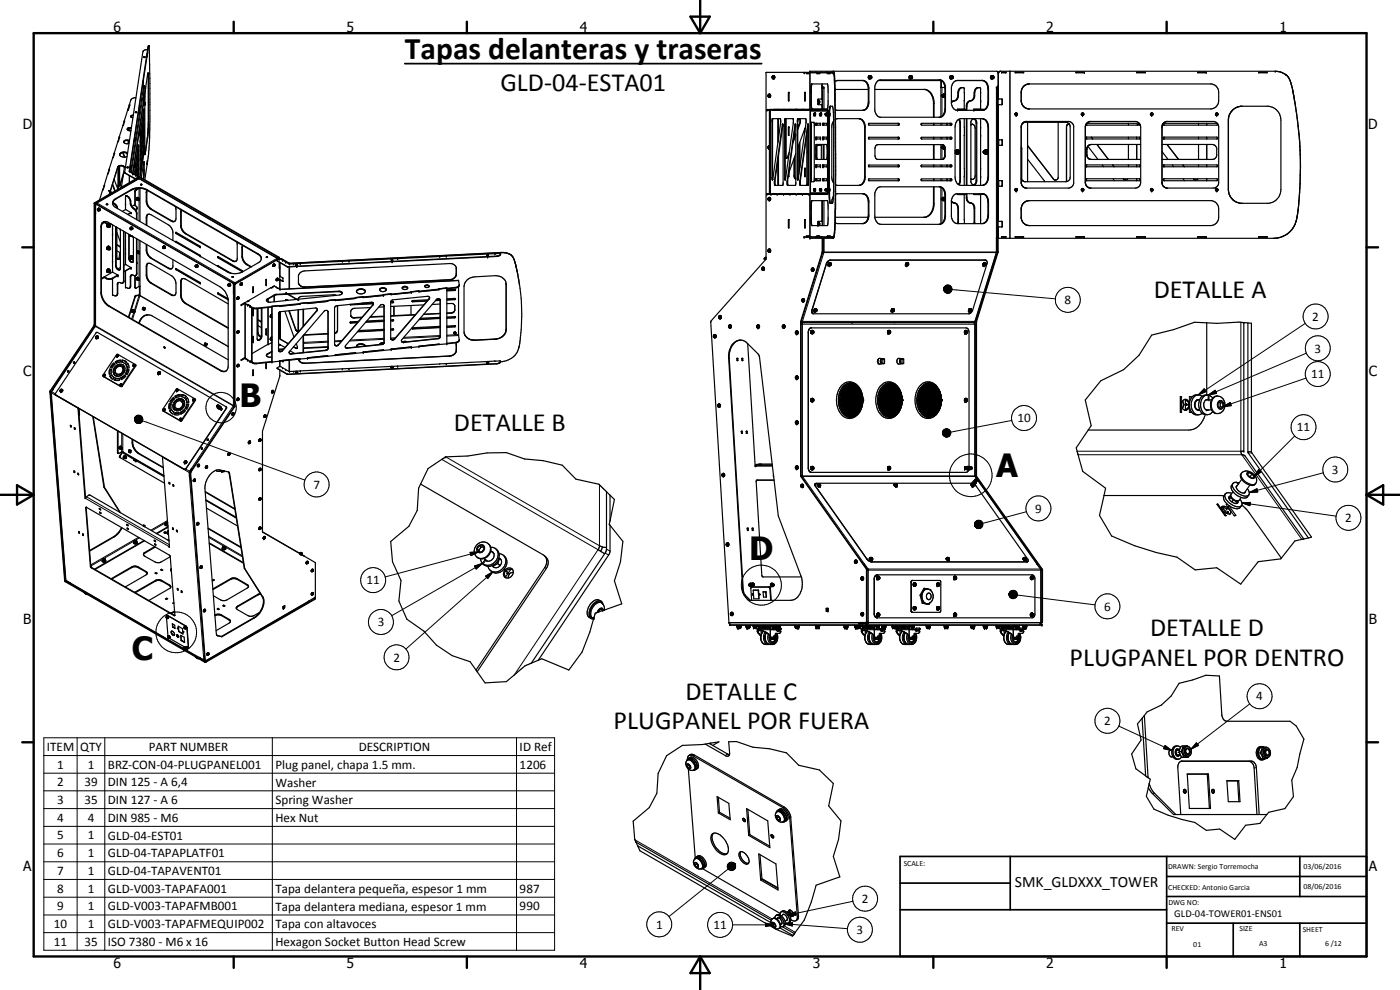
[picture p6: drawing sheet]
<svg xmlns="http://www.w3.org/2000/svg" width="420mm" height="297mm" viewBox="0 0 420 297" stroke-linecap="round" stroke-linejoin="round" font-family="sans-serif">
<defs><g id="words">
<g font-size="9.6">
<text x="71.8" y="122">B</text>
<text x="299" y="143.1">A</text>
<text x="224.9" y="168.1">D</text>
<text x="39.6" y="197.9">C</text>
</g>
<text font-size="9.4" x="121.5" y="17.8">Tapas delanteras y traseras</text>
<g font-size="7.9">
<text x="150.2" y="27.3">GLD-04-ESTA01</text>
<text x="346.2" y="89.5">DETALLE A</text>
<text x="136.2" y="129.5">DETALLE B</text>
<text x="345.1" y="190.8">DETALLE D</text>
<text x="321" y="199.7">PLUGPANEL POR DENTRO</text>
<text x="205.7" y="209.9">DETALLE C</text>
<text x="184.1" y="218.9">PLUGPANEL POR FUERA</text>
</g>
<text font-size="4.7" x="304.6" y="266.1">SMK_GLDXXX_TOWER</text>
<g font-size="4.2">
<text x="34" y="9.6">6</text>
<text x="104" y="9.6">5</text>
<text x="174" y="9.6">4</text>
<text x="244" y="9.6">3</text>
<text x="314" y="9.6">2</text>
<text x="384" y="9.6">1</text>
<text x="6.8" y="38.7">D</text>
<text x="410.6" y="38.7">D</text>
<text x="7" y="112.9">C</text>
<text x="410.8" y="112.9">C</text>
<text x="7" y="187.1">B</text>
<text x="410.8" y="187.1">B</text>
<text x="7" y="261.4">A</text>
<text x="410.8" y="261.4">A</text>
<text x="34" y="290.4">6</text>
<text x="104" y="290.4">5</text>
<text x="174" y="290.4">4</text>
<text x="244" y="290.4">3</text>
<text x="314" y="290.4">2</text>
<text x="384" y="290.4">1</text>
</g>
<g font-size="3.9">
<text x="319.5" y="91.3">8</text>
<text x="393.8" y="96.2">2</text>
<text x="394.5" y="105.8">3</text>
<text x="393.5" y="113.5">11</text>
<text x="305.3" y="126.7">10</text>
<text x="389.2" y="129.5">11</text>
<text x="399.7" y="142.2">3</text>
<text x="94.1" y="146.6">7</text>
<text x="310.6" y="153.8">9</text>
<text x="403.7" y="156.6">2</text>
<text x="110" y="175.3">11</text>
<text x="331.3" y="183.2">6</text>
<text x="113.4" y="187.9">3</text>
<text x="118.1" y="198.5">2</text>
<text x="377" y="210.1">4</text>
<text x="331.4" y="217.6">2</text>
<text x="14.1" y="225.3">ITEM</text>
<text x="24.1" y="225.3">QTY</text>
<text x="44.7" y="225.3">PART NUMBER</text>
<text x="107.7" y="225.3">DESCRIPTION</text>
<text x="155.9" y="225.4">ID Ref</text>
<text x="17.2" y="230.6">1</text>
<text x="26.3" y="230.6">1</text>
<text x="32.4" y="230.6">BRZ-CON-04-PLUGPANEL001</text>
<text x="82.7" y="230.7">Plug panel, chapa 1.5 mm.</text>
<text x="155.9" y="230.6">1206</text>
<text x="17.2" y="235.9">2</text>
<text x="25.3" y="235.9">39</text>
<text x="32.4" y="235.9">DIN 125 - A 6,4</text>
<text x="82.7" y="236">Washer</text>
<text x="17.2" y="241.2">3</text>
<text x="25.3" y="241.2">35</text>
<text x="32.4" y="241.2">DIN 127 - A 6</text>
<text x="82.7" y="241.3">Spring Washer</text>
<text x="17.2" y="246.5">4</text>
<text x="17.2" y="251.8">5</text>
<text x="26.3" y="246.5">4</text>
<text x="26.3" y="251.8">1</text>
<text x="32.4" y="246.5">DIN 985 - M6</text>
<text x="32.4" y="251.9">GLD-04-EST01</text>
<text x="82.7" y="246.5">Hex Nut</text>
<text x="17.2" y="257.2">6</text>
<text x="26.3" y="257.2">1</text>
<text x="32.4" y="257.2">GLD-04-TAPAPLATF01</text>
<text x="17.2" y="262.5">7</text>
<text x="26.3" y="262.5">1</text>
<text x="32.4" y="262.5">GLD-04-TAPAVENT01</text>
<text x="17.2" y="267.8">8</text>
<text x="26.3" y="267.8">1</text>
<text x="32.4" y="267.8">GLD-V003-TAPAFA001</text>
<text x="82.7" y="267.9">Tapa delantera pequeña, espesor 1 mm</text>
<text x="155.9" y="267.8">987</text>
<text x="17.2" y="273.1">9</text>
<text x="26.3" y="273.1">1</text>
<text x="32.4" y="273.1">GLD-V003-TAPAFMB001</text>
<text x="82.7" y="273.2">Tapa delantera mediana, espesor 1 mm</text>
<text x="155.9" y="273.1">990</text>
<text x="258.6" y="270.9">2</text>
<text x="16.2" y="278.4">10</text>
<text x="26.3" y="278.4">1</text>
<text x="32.4" y="278.4">GLD-V003-TAPAFMEQUIP002</text>
<text x="82.7" y="278.5">Tapa con altavoces</text>
<text x="196.9" y="278.6">1</text>
<text x="214.1" y="278.8">11</text>
<text x="257.1" y="280.2">3</text>
<text x="16.2" y="283.8">11</text>
<text x="25.3" y="283.8">35</text>
<text x="32.4" y="283.8">ISO 7380 - M6 x 16</text>
<text x="82.7" y="283.8">Hexagon Socket Button Head Screw</text>
</g>
<text font-size="3.1" x="352.4" y="275.2">GLD-04-TOWER01-ENS01</text>
<g font-size="2.4">
<text x="271.2" y="259.7">SCALE:</text>
<text x="350.6" y="260.8">DRAWN: Sergio Torremocha</text>
<text x="391.2" y="260.6">03/06/2016</text>
<text x="350.6" y="267">CHECKED: Antonio Garcia</text>
<text x="391.2" y="266.7">08/06/2016</text>
<text x="350.6" y="271.4">DWG NO:</text>
<text x="351.6" y="279.3">REV</text>
<text x="372" y="279.4">SIZE</text>
<text x="391" y="279.6">SHEET</text>
<text x="358.1" y="284.1">01</text>
<text x="377.9" y="283.8">A3</text>
<text x="397.7" y="283.8">6 /12</text>
</g>
</g></defs>
<g fill="none" stroke="#000" stroke-width=".3">
<path d="M44.4 14.5h.1M44.6 13.7h.1M37.3 36.3l.1 .1M42.2 39.9v.4M42.2 39.9h.1M42.2 39.8v.1M42.8 29.5l-3.4 22.1M43 39h.1M43 37.8h.1M43 30.9h.1M43.1 35.9h.1M43.1 33.2h.1"/>
<path d="M43.2 26.5h.1M43.2 28.1h.1M43.2 33.3h.1M43.5 31.3h.1M43.5 31.2h.1M43.5 31v-.2v.5M44.5 36.9h.1M44.5 23.3h.1M230.2 32.9v.2M230.6 28.5l.2 .2-.1 .3zM230.8 28.3l.3 .4-.3 .5M231.7 36.4h.1"/>
<path d="M231.8 23h.3l-.1 .4h-.2zM232.1 22.7a.48 .48 0 0 1 .3 .5 .48 .48 0 0 1-.3 .4M233.5 35.6v7.3M234.8 37.5h.1M235.5 36.4h.2M238.6 37.5h.1M238.8 32.8h.2M239.3 36.4h.1M240.1 36.8h.1M241.3 21.7v.1M242.4 37.5h.1M242.5 39.1h.1"/>
<path d="M243.1 21.4v.3M243.1 21.8v11.1M243.2 38h.2M243.2 33.4h5.4M243.4 38.1h.1M243.4 30.2h.1M243.4 27.7h.1M243.7 32.9v.2M244.3 34.4h.1M244.3 34.1v.3M245.4 32.9v.2M245.5 30.4v.3"/>
<path d="M245.5 30.7v.1M245.6 30.1l.3 .4-.3 .5M246 34.1v.3M246.7 25.7h.1M246.7 26.5h.2M247.3 26.4v6.3M247.3 37v.5M247.8 34.4h.1M247.8 34.1v.3M248.1 32.9v.2M248.2 21.7v.1M248.8 36h.1"/>
<path d="M249 34.5h.1M249 34v.5M249.6 21.7v.1M259.5 38.1h.2M260.6 26.7h.2M260.6 30.6h.2M261.3 22.8l-.2 .2v.4l.2 .2M273.5 22.9l.3 .2-.2 .5-.3-.2zM273.5 22.8a.45 .45 0 0 0-.3 .4 .45 .45 0 0 0 .3 .4M280.2 31h.1M282.4 26.2v8.9M282.4 37v.5"/>
<path d="M282.7 26.2v2.3M282.7 29v5.8M282.7 37v.5M282.9 28.5l.2 .1-.2 .4M283.6 26.5h.1M283.6 32.7h.1M285.7 22.9l.4 .2-.3 .5-.2-.2zM285.8 22.8a.45 .45 0 0 0-.3 .4 .45 .45 0 0 0 .3 .4M286.3 30.2h.2M287.5 27.9h.1M287.5 28.6h.1M288.1 36.9h.1"/>
<path d="M290 31.9h.2M291.2 30.2h.2M292.3 27.9h.2M292.3 28.6h.2M292.9 36.9h.2M294.2 32.9v.2M296.5 38.1h.2M296.5 26.7h.2M296.5 30.6h.2M298 22.8a.45 .45 0 0 0-.3 .4 .45 .45 0 0 0 .3 .4M299 26.4v45M299.4 26.5h.1"/>
<path d="M299.5 31.6h.1M299.5 29.6h.1M299.5 22.2h.1M300.6 21.7v.1M300.7 31.2h.1M300.7 29.9h.1M303.1 21.4v50.1M305 34h.1M305 34l-.3 .2 .4 .3M305 34l.2 .2M305.1 34l.1 .2M305.2 34.4l-.2 .1"/>
<path d="M305.2 34.2v.3M305.2 34.2v.1M306.5 27.7h.1M306.5 30.2h.1M306.5 38.1h.1M320.1 38h.1M324.6 34.1l.4-.1 .2 .3-.4 .2zM324.9 34h.1M325 34l.1 .2-.2 .3M325.7 38.1h.1M345.6 34h.1M345.7 34h-.2l-.2 .3 .2 .2 .4-.2"/>
<path d="M345.7 34l.1 .1M345.7 34l.2 .4M345.9 34.4l-.3 .1M348.7 38.1h.1M365.1 34h.1M365.2 34l-.3 .3 .1 .2h.3M365.2 34l.2 .2M365.3 34.5h-.1M365.4 34.2l-.1 .3M368.6 36h.1M385.9 22.4h.1M31.3 55.7h.1"/>
<path d="M32.8 50.8h.1M33 57.3v.1M33.1 57.5v.2M33.1 57.3v.1M34.3 46h.1M34.7 59.6v.1M35.3 50.1v.1M35.4 55.6l.1 .1M35.8 41.1l.1 .1M35.9 55.7h.1M37.5 51.9h.1M38 58.7l-.1 .1"/>
<path d="M38.3 58.8l-.1 .1M38.8 51.3l.1 .3M38.8 51.5l.1 .1M38.9 52.7v2.1M38.9 51.6h.1M38.9 51.3v.1M39.4 56.9v.2M40.4 53.5v.1M40.5 57.4l.1 .1M40.7 49.9h.1M40.7 49.4h.1M40.7 49.4v.5"/>
<path d="M40.7 49.5v.4M40.7 52.6l.1 .1M40.8 56.9l.1 .1M40.8 49.7l-.1 .1M40.8 53.5v.1M41.2 52.6l-.1 .1M41.3 53.2v.1M41.4 46.7h.1M41.4 52.1h.1M41.5 43.9h.1M41.5 53.3h.1M41.6 59.6l-.2 .3"/>
<path d="M41.6 44.1h.1M41.6 59.6h.1M41.7 56.6v3M42 53.1l-.1 .1M42 56.6v9.9M42.1 52.3l.1 .1M42.2 40v.3M42.2 40.3h.1M42.8 40.5h.2M43.1 44.1h.1M43.1 41.3h.1M43.1 46h.1"/>
<path d="M43.2 51h.1M43.2 49.3h.1M43.2 44.2h.1M43.5 45.6h.1M43.5 46.1h.1M43.5 45.6v.5M43.5 45.7v.1M43.7 45h.1M44.1 57.7l-.2 .1M44.1 56.9v.2M44.2 41.5h.1M230.2 58.1v.2"/>
<path d="M230.6 44l.2 .2-.1 .2zM230.6 59.5l.2 .2-.1 .2zM230.8 59.3a.45 .45 0 0 1 .3 .4 .45 .45 0 0 1-.3 .5M230.8 44.7h.1M230.8 43.8h.1M231.7 53.2h.1M232.4 54.3h.2M233.5 48.2v7.4M235.5 53.2h.2M236.3 54.3h.1M236.4 47h.1M238.3 52.6h.2"/>
<path d="M239.3 53.2h.1M240.1 54.3h.1M242.5 54.8h.1M242.5 45.3v.6M243.1 58.3v12.8M243.2 53.2h.2M243.2 57.8h5.4M243.7 58.1v.2M244.3 56.8v.3M244.8 46.5h.3M244.8 44.7h.3M245.4 58.1v.2"/>
<path d="M246 56.8v.3M247.3 41.1v.6M247.3 43.3v4.5M247.3 49.5v.5M247.3 53.6v.6M247.8 56.8v.3M248.1 58.1v.2M248.8 56.9h.1M249 56.6v.6M259.5 53.1h.2M282.4 41.2v.5M282.4 43.4v4.4"/>
<path d="M282.4 49.5v.5M282.4 53.7v.5M282.4 56.1v11.1M282.7 41.2v.5M282.7 43.4v.6M282.7 44.4v3.4M282.7 49.5v.5M282.7 53.7v.5M282.7 56.4v3.1M282.7 59.9v7M282.9 59.5l.2 .1-.2 .3M282.9 44l.2 .1-.2 .3"/>
<path d="M283.5 46.6h.2M283.5 44.6h.2M283.6 58.5h.1M286.9 45.3l.2 .3-.2 .3M288.1 54.2h.1M290 59.2h.2M292.9 54.2h.2M294.2 58.1v.2M295.5 45.3l.2 .2-.2 .4M296.5 53.1h.2M299.5 56h.1M299.5 54h.1"/>
<path d="M299.5 41.8h.1M299.5 43.8h.1M300.7 55.7h.1M300.7 54.4h.1M300.7 43.5h.1M300.7 42.1h.1M305 56.6l.1 .1M305 56.7l-.3 .2v.2h.4M305 56.7l.2 .2M305.1 57.2h-.1M305.2 56.9l-.1 .3M305.2 56.9l-.1 .2"/>
<path d="M306.5 54.8h.1M306.5 44.6h.2M316.1 53.7h.1M324.9 56.6l.1 .1M325 56.7l-.4 .2 .3 .3M325 56.7l.2 .2-.2 .3M325 56.7l.1 .2-.2 .3M325.7 54.8h.1M326.2 44.7h.1M326.2 46.5h.1M337.2 53.7h.1M345.6 56.6l.1 .1"/>
<path d="M345.7 56.7h-.2l-.2 .3 .5 .1M345.7 56.7l.2 .2M345.7 57.2h-.1M345.9 56.9v.1M345.9 57l-.1 .1M345.9 57l-.2 .2M348.7 54.8h.1M358.2 53.7h.1M365.1 56.6l.1 .1M365.2 56.7l-.3 .2 .3 .3M365.2 56.7l.2 .2M365.4 56.9l-.3 .3"/>
<path d="M365.4 56.9l-.2 .3M368.6 56.9h.1M28.3 61l.1 .1M28.4 60.9l.1 .1M28.7 64.1v33.6l41.4 24v-33.7M28.7 61.3h-.1M28.8 61.1v.2M29.1 60.9l12.6-7.3 41.4 23.9-12.6 7.3zM29.3 62.8l.3 .1v.3h-.2zM29.3 62.7l.4 .2v.4M30.4 68.1l-.1 .1M31.9 66.9v.2"/>
<path d="M32.9 74.3l-.2 .5M32.9 67.6l-.2 .4M34.2 61h-.2M34.4 61.1l-.2 .1M34.9 79.6l-.2 .1M34.9 68.3l-.2 .1M36.1 74h-.1M38.8 77.3l-.2 .2M39.2 60.5h-.1M39.2 60.9l-.1 .1M39.2 68.4l.2 .5M39.3 68.4l-.1-.1a.28 .28 0 0 0-.1 .4 .28 .28 0 0 0 .3 .1v-.2"/>
<path d="M39.3 64v.1M39.5 70.8l.1 .1M39.8 77.2l-.2 .1v.3M40.2 62.5l-.2 .1M40.8 62.9v.1M41.1 64.1l-.1 .1M41.4 75.8v.1M41.4 75.9h.1M41.6 75.6l-.2 .2M41.7 60.1v6.2M41.7 72.1v3.5M41.7 76v7.6"/>
<path d="M42 72.2v13.7M44.1 75l-.2 .1M44.1 79.9l-.2 .1M44.1 65.2l-.2 .1M44.1 60.3l-.2 .1M45.5 77.5h-.2M45.5 62.7l-.2 .1M48.9 74l.3 .2v.4M49.2 74.5l-.4-.5 .1 .5h.3M51.6 66.3h-.2M53 72.7l-.1 .1M53 70l-.1 .1"/>
<path d="M54.4 63.5l-.2 .1M54.4 67.6l-.2 .1M55.8 70.1h-.1M58.7 79.6h.1M58.8 79.7l.2 .5M58.8 79.7l-.2 .2 .4 .3M60.1 76.8h-.1M60.1 74.1l-.2 .1M65.6 77.3l-.1 .1M69.9 78.2l-.1 .1M72.8 74.3h-.2M72.8 76.9l-.2 .1"/>
<path d="M74.2 79.3l-.2 .1M77.5 76.2v.1M82.2 79.7l.3-.2-.2 .3zM82.4 79.3l-.4 .3 .1 .3M83.3 78.3v.1M83.6 77.6h.1M83.7 77.2l-.1 .1M84 77.6l-.1 .2M84.5 77.6l-.1 .1M84.7 78l.1 .1M84.8 78.1h.1M86.2 80v.1"/>
<path d="M86.7 79.2h.1M86.7 79.2h.2M86.8 79l-.1 .2M86.9 79.2h.1M86.9 79v.2M149 76.8v.2M150.2 76.2v.1M150.5 75.7v.1M229.6 77.6v.1M229.6 77.7h.1M229.7 77.5l-.1 .1M229.9 77.4l-.2 .1"/>
<path d="M229.9 77.5h-.2M229.9 77.3l-.5 .4M230.6 75l.2 .2-.1 .2zM230.8 74.8a.45 .45 0 0 1 .3 .4 .45 .45 0 0 1-.3 .4M241.3 71.1v.1M243.1 71.2v.3M243.4 65.2h.1M243.4 62.7h.1M245.5 67.1h.1M245.5 67.1v.3M245.6 66.8l.3 .4-.3 .5M246.7 75.8h.2"/>
<path d="M246.7 75.6h.2M247.3 75.8h51.7l-6.4 20.6h-51.8zM247.3 60.2v7.5M247.3 75.6h51.7M248 79.2h.1M248.2 71.1v.1M248.6 79.5h.1M248.6 79.5v.1M248.7 78.9h.1M248.8 78.9h.1M248.8 78.9h-.1M249.1 79.5h.1"/>
<path d="M249.2 79.3h.2l-.1 .3h-.2zM249.2 78v.1M249.3 79l-.5 .2 .1 .5M249.6 71.1v.1M260.6 60.6h.2M260.6 64.6h.2M271.8 79.5h.1M271.8 79.5v.1M272 78.9h.1M272 78.9h-.1M272.4 79.3l.2-.1-.1 .4zM272.6 79a.44 .44 0 0 0-.5 .2 .44 .44 0 0 0 0 .5"/>
<path d="M280.2 61h.1M283.6 64.8h.1M286.3 60.9h.2M287.5 66.7h.1M287.5 62.5h.1M291.2 60.9h.2M292.3 66.7h.2M292.3 62.5h.2M295 79.5h.1M295 79.5v.1M295.2 78.9h.1M295.5 79.5h.1"/>
<path d="M295.6 78l.1 .1M295.6 79.3h.3l-.2 .3-.2-.1zM295.8 79l-.5 .2v.5M296.5 60.6h.2M296.5 64.6h.2M299.3 75.8h.2M299.4 75.6h.1M299.5 68.2h.1M299.5 66.3h.1M299.5 71.4h.1M300.6 71.1v.1M300.7 67.9h.1"/>
<path d="M300.7 66.6h.1M306.5 62.7h.1M306.5 65.2h.1M28.2 97.7h.2M28.3 97.5l.1 .1M30.4 87.7l-.1 .1M31.9 83.4v.2M32.8 91.8l-.2 .1M32.9 81.2l-.2 .4M33.8 83.4v.2M35.3 88.1h-.1M35.3 85.3l-.1 .1"/>
<path d="M35.4 82.8h.1M37.2 84.2l-.1 .1M39.2 85.8l-.1 .1M39.2 83.1h-.1M39.3 80.5h.1M39.8 95.8l2.2-7.1 26.5 15.3M40.2 93.7l-.7 2M40.2 93.3l-.2 .3M40.2 93.3h.1M40.5 86.2l.1 .1M40.5 89l.1 .1M40.8 88.6l.2 .1"/>
<path d="M41.1 82h-.1M41.6 83.6l-.2 .3M41.6 83.6h.1M41.6 88.6l-1.3 4.6M41.7 84v1.9M41.7 96.8h.2M42 88.6l26.5 15.3M43 92.5l.2 .2-.2 .2M43.2 92.2h.1M44.1 82.5h-.2M45.5 84.9l-.2 .1M50.6 80.4l-.1 .1"/>
<path d="M51.6 88.4l-.2 .1M53 80.9h-.1M54.4 88.6h-.2M54.4 84.5l-.2 .1M55.8 91l-.1 .1M60.1 85h-.2M65.6 80v.1M65.6 88.2l-.1 .1M68.4 85.3v.3l.3 .3-.1-.6M68.4 85.3h.2M68.6 85.3l.2 .5M68.8 85.8v.1"/>
<path d="M70.1 85h-.1M70.2 85.1l-.1 .1M70.2 85.3v1.3M70.3 85.3l.2 .1M70.4 85.2l.2 .1M71.4 89.5l.3-.1-.2 .3zM71.5 99.6h.2l-.3 .2zM71.6 99.3l-.3 .2v.4M71.6 89.2l-.3 .2v.4M72.5 85.3l.2-.1-.2 .3zM72.6 85l-.4 .3 .1 .3M72.7 81.4h-.2"/>
<path d="M73.6 91.2v16.3M75.8 92.2v.2M76.9 92.5v.1M77.4 99.7h-.1M80.3 89.7v.1M81.6 94.9v.4M81.6 94.2a.61 .61 0 0 0-.4 1M82.2 88.7v1.9M82.4 88.4v2.2M83 88.3v.1M83.3 83.9l.2-.1-.2 .3zM83.3 83.6l-.3 .3 .1 .3"/>
<path d="M83.3 83.6h.1M83.9 80.6h.1M83.9 91.7h.1M84 80.1l-.1 .1M84.1 86.9h.1M84.1 99.9v.1M84.1 83.9v.1M84.9 84.4l-.1 .1M86 88.1v.2M86.3 88.1v.1M86.4 80v.1M86.7 80.1v6.6"/>
<path d="M86.9 80.1v6.6M88.8 98.8h-.1M89.4 89.9h.1M91.5 86.1h.1M92.2 90.8h.1M95.1 93.2v.1M98.5 93.5v.1M100.6 89.9v.1M101.3 99.1v.1M101.6 87.4v.1M105.3 91.4v.1M105.3 96.8v.1"/>
<path d="M106.3 95.3v.1M109 89.1v.1M111.9 91.4l.1 .1M115.3 91.7v.1M117.3 88.2l.1 .1M117.9 90.7v.1M117.9 96.2v.1M117.9 98.9v.1M123.9 98.6v.1M123.9 90.4v.2M125.7 87.3v.1M128.8 89.7h.1"/>
<path d="M132.1 90v.1M134.9 83.9v.1M135.4 93.9l.1 .1M136.5 87.1v.1M136.5 89.8v.1M136.5 91.7v.2M136.5 92.9v.1M136.5 95.2v.2M136.5 98v.1M136.7 86.2v.2M136.9 80.6h.1M136.9 82.2h.1"/>
<path d="M137.6 84.2l-53.5 2.7M151.9 85.3h.1M151.9 98.8v.1M215.7 95h.3l-.1 .4zM216 94.7l.3 .3v.4l-.3 .2M218.7 97.8h.3v.3h-.2zM218.9 98.2h.1M219 97.5a.48 .48 0 0 1 .3 .5 .48 .48 0 0 1-.3 .4M227.2 97.8h.2v.4zM227.5 97.5a.48 .48 0 0 1 .3 .5 .48 .48 0 0 1-.3 .4M228.7 80.5l.2-.1v.4h-.2zM229 80.2l.3 .4-.3 .5"/>
<path d="M234.9 97.8h.2l-.1 .4zM235 97.7v.1M235.1 97.5l.3 .2v.5l-.3 .2M238.8 99.6l.3 .2-.1 .2zM239.1 99.4a.48 .48 0 0 1 .3 .4 .48 .48 0 0 1-.3 .4M240.3 96.5h.1M240.8 97.3h51.7v45.5h-51.7zM240.8 89.9h.1M240.9 89.7l.3 .2v.4l-.3 .3M242.6 99.6h.1M243.4 100h.1M243.5 99.2l-.1 .1"/>
<path d="M243.5 80.8l.2-.1v.4zM243.7 93h.1M243.8 81.1h-.1M243.8 80.5l.3 .2v.5l-.3 .1M243.9 99.2l-.3 .4 .3 .5M244 99.4l.2 .2-.1 .3-.2-.2zM244.3 93.3h.1M244.3 93.3v.1M244.4 92.7h.1M244.5 92.7h.1M244.9 93.1h.2l-.2 .4zM245.1 92.8l-.6 .3 .1 .4"/>
<path d="M245.1 93.1h.1M255.7 96.7h.1M266.5 99.3h.1M266.5 100h.1M266.5 99.2v.1M266.9 99.2a.45 .45 0 0 0-.3 .5 .45 .45 0 0 0 .3 .4M267 99.4l.2 .1v.4zM267.5 93.3h.1M267.5 93.3v.1M267.7 92.7h.1M267.7 93.5h.1M268.3 92.8h-.4l-.2 .7"/>
<path d="M283.2 86.7l.1 .5zM283.2 86.7l.2 .7zM283.2 86.7l.4 .9zM283.2 86.7l.6 1.1zM283.2 86.7l.8 1.2zM283.2 86.7l1.1 1.3zM283.2 86.7l1.4 1.3h-.3zM283.2 86.7l1.6 1.3h-.2zM283.2 86.7l1.9 1.2-.3 .1zM283.2 86.7l2.1 1-.2 .2zM283.2 86.7l2.3 .8-.2 .2zM283.2 86.7l2.4 .6-.1 .2z"/>
<path d="M283.2 86.7l2.5 .3-.1 .3zM283.2 86.7h2.5v.3zM283.2 86.7l2.5-.2v.2zM283.2 86.7l2.4-.5 .1 .3zM283.2 86.7l2.2-.7 .2 .2zM283.2 86.7l2.1-.9 .1 .2zM283.2 86.7l1.8-1.1 .3 .2zM283.2 86.7l1.6-1.1h.2zM283.2 86.7l1.3-1.2 .3 .1zM283.2 86.6h2.5M283.3 86.4l-.1 .3zM283.4 86.1l-.2 .6z"/>
<path d="M283.5 85.9l.2-.1-.5 .9zM283.5 85.9l-.3 .8zM283.7 85.8l.3-.2-.8 1.1zM284 85.6l.3-.1-1.1 1.2zM284.3 85.5h.2l-1.3 1.2zM285.7 86.9l31.1 2.8M289.5 99.3h.1M289.5 100h.1M289.6 99.2l-.1 .1M290 99.2a.45 .45 0 0 0-.3 .5 .45 .45 0 0 0 .3 .4M290.1 99.4l.2 .1-.1 .4-.2-.2zM290.6 93.3h.1"/>
<path d="M290.7 93.3v.1M290.9 92.7h.1M291.3 93.1h.2l-.2 .4zM291.5 92.8a.46 .46 0 0 0-.5 .2 .46 .46 0 0 0 0 .5M292.9 96.5h.2M372.4 96.7v38.7h-49.2M391.7 97l-32.1 21.5M15 117.6h.1M15.1 117.3h.1M15.4 117.9l8 4.6M15.5 119l4.3 55.2 35.2 20.3M15.5 117.5l1.1 .7"/>
<path d="M16 116.7l12.6-18.8 41.4 23.9-12.6 18.8M16.7 118.5h.1M18.1 117.1l.3-.1-.1 .2zM18.6 116.9a.35 .35 0 0 1 0 .4 .35 .35 0 0 1-.5 .1M28.9 101h.3l-.2 .2h-.1zM29.3 100.9v.4l-.4 .1M31 112.9l.1 .1M36.1 115.9l.2 .1M36.5 115.7l.2 .2M40.5 109.7l.2 .2M47.9 111.6v.5h-.5M61.6 103.2l.2 .1-.2 .3"/>
<path d="M61.8 103h.1M66.2 111.1l-.1 .1M71.4 109.8l.3-.2-.2 .3zM71.6 119.8h.1l-.3 .3zM71.6 119.5l-.3 .3v.3M71.6 109.4l-.3 .2v.4M75.8 108.8v.1M76.9 109v.1M78.4 100.8h.2M80.3 106.2v.1M81.6 101a.6 .6 0 0 0-.4 1M81.6 101.7v.4"/>
<path d="M81.9 117.5h.2l-.2 .3zM82 117.2l-.4 .4 .1 .3M83.3 110.5v.1M83.9 101l-.1 .1M84.4 101.9h-.1M84.7 105.2v.1M84.7 110.3h.1M84.8 110.3h.1M84.8 108.4h.1M86.2 112.2v.1M86.3 103h.3M86.4 112.3v.1"/>
<path d="M86.7 111.4h.1M86.7 108.1v3.3M86.7 111.4l.2 .1M86.9 111.5h.1M86.9 105.5v.5M86.9 108.1v3.4M87.4 106.2h.1M88.9 103.1h.1M88.9 104.5h-.1M91.5 109h.1M97.8 105.1v.1M98.5 104.4v.1"/>
<path d="M98.5 102.7l-7.4 .3M98.5 102.4l-7.4 .3M101.5 103.4l.1 .1M102.4 102.4l-2 .1M102.7 102.2l-2.3 .1M104.3 104.4v.1M114.6 103.3v.1M115.3 102.7v.1M115.3 101.8l-10.4 .5M115.3 101.5l-10.2 .5M118.4 101.7v.1M118.4 101.6l-1.1 .1"/>
<path d="M118.7 101.3l-1.4 .1M121.1 102.7h.1M131.5 101.6h.1M132.1 101h.1M132.1 101l-11.2 .5M132.1 100.7l-10.9 .5M134.9 106.8h.1M136.4 100.1h.3M136.7 102.7v.2M136.9 103.4v.1M136.9 105v.1M137.6 100.7l-3.5 .1"/>
<path d="M137.6 100.4l-3.5 .2M142.6 102v.1M148.6 101.7v.1M149 109.1v.1M150.2 108.5h.1M214.2 100.7l.2 .1v.3l-.2-.1zM214.4 101h.1M214.4 100.4a.46 .46 0 0 1 .4 .5 .46 .46 0 0 1-.4 .4M218.7 107.5h.2M238.8 113.1l.3 .2-.1 .2zM239.1 112.9l.3 .3-.3 .5M243.5 119.6l-.1 .1"/>
<path d="M243.9 119.6l-.3 .4 .3 .5M244 119.8l.1 .5-.2-.2zM252 119.8h.1M252 119.8l-.3 .1M252 119.9v.3M252.1 119.8h.2M252.1 119.8l-.1 .1M252.2 119.8l.1 .4-.2 .1M252.3 119.8h.1M252.5 118.8l-.1 .7M252.6 118.2v.2M252.8 117.6v.2"/>
<path d="M253.1 117.1v.2M253.7 116.4l-.4 .4M254 119.7h.2M254.3 119.7h.1M254.4 115.8l-.4 .3M254.9 115.6h-.1M255.2 115.5h.2M255.3 115h.1M255.3 115v.2M255.3 115.2l.1 .1M255.4 115.1l-.1 .2M255.4 115.3h.1"/>
<path d="M255.4 115.1v.2M255.5 115h.2v.3M255.5 115l-.1 .1M255.6 114.9l-.1 .1M255.7 115.3h.1M255.7 115.3l-.1 .1 .3 .1M256.1 115.5l.2 .1M256.6 115.7h.1M257 115.9l.2 .1M257.3 116.1l.2 .1M257.7 116.5l.1 .1M258 117l.2 .2"/>
<path d="M258.3 117.4l.3 1M258.5 119.8h.1M258.7 118.7l.1 .2M258.9 119.4v.4M258.9 119.8v.3M258.9 119.8h.1M258.9 119.8l.3 .1-.3 .4M263.6 107.8l-.3 .6 .3 .6M263.8 119.9v.3M263.8 119.8h.1M263.8 119.8l-.2 .1M264 119.8l-.2 .1"/>
<path d="M264 119.8l-.1 .5M264 119.8h.1M264.3 118.8l-.1 .7M264.4 118.2v.2M264.7 117.6l-.1 .2M265 117.1l-.2 .2M265.5 116.4l-.4 .4M265.8 119.7h.1M266.1 119.7h.1M266.2 115.8l-.4 .3M266.6 115.6h-.1M267 115.5h.2"/>
<path d="M267 115h.1M267 115l.2 .3M267.2 115.1v.2M267.2 115.1v.1M267.3 115l.2 .1v.2M267.3 115l-.1 .1M267.4 114.9l-.2 .1M267.5 115.3h.1M267.5 115.3l-.1 .1 .3 .1M267.9 115.5l.2 .1M268.4 115.7h.2M268.8 115.9l.2 .1"/>
<path d="M269.1 116.1l.2 .1M269.5 116.5l.1 .1M269.8 117l.1 .2M270.1 117.4l.4 1M270.2 119.8h.1M270.5 118.7l.1 .2M270.7 119.4v.7M270.7 119.8h.1M270.7 119.8l.3 .1-.3 .4M275.6 119.8v.5M275.8 119.8h.1M275.8 119.8l-.3 .2 .3 .3"/>
<path d="M275.8 119.8l-.5 .1M275.8 119.8v.5M276 119.7v.4M276 119.1v.2M276.2 118.4l-.1 .2M276.4 117.9l-.1 .2M276.5 117.5l-.1 .1M276.8 117l-.1 .1M277.2 116.5l-.2 .1M277.8 119.7h.1M278 115.7l-.7 .6M278.4 115.6l-.1 .1"/>
<path d="M278.8 115h.1M278.8 115l.2 .3M278.9 115.1l.1 .2M279 115.3h.1M279 115.1v.1M279.1 115l.2 .3M279.1 115l-.2 .1M279.1 114.9l-.1 .1M279.3 115.4l-.5 .1M279.3 115.3l-.1 .1M279.3 115.3h.1M279.6 115.5l.5 .1"/>
<path d="M280.4 115.7l.1 .1M280.8 116l.1 .1M281.2 116.4l.1 .1M281.5 116.8l.3 .5M281.9 120l.2 .3M282 117.7l.2 .7M282.4 118.8v.2M282.4 119.4v.4M282.5 119.8h.1M282.5 119.8l.2 .1-.2 .4M282.5 119.8v.1M289.5 119.7h.1"/>
<path d="M289.6 119.6l-.1 .1M290 119.6a.45 .45 0 0 0-.3 .5 .45 .45 0 0 0 .3 .4M290.1 119.8l.1 .5-.2-.2zM354.6 119v2.3M356.9 119v1.9M361.4 116.7l.6 .8-2.4 1zM362.6 118.5l2.1-1.4 .4 .9zM365.4 118.8a2.18 2.18 0 0 0-1.9 2.1 2.71 2.71 0 0 0 1.6 3.2h.3M392 113.5l-25 8.5M392.1 106l-29.5 12.5M23.6 122.6h.1M23.9 124.4l-.2 .1"/>
<path d="M35.3 135.8l.1 .1M35.9 136.8l.2 .1M36.4 134.3l-.2 .3M36.5 130v4.3M36.5 134.7v.9M36.5 135.8l3.8 2.1M36.9 130.2v5.4l12.3 7.1M37.7 137.1l-.2 .4M39.8 132.8h-.1M40.5 125.4l-.1 .5zM40.5 125.4l-.1 .8zM40.5 125.4v1z"/>
<path d="M40.5 125.4l.2 1.3zM40.5 125.4l.4 1.5zM40.5 125.4l.6 1.6-.2-.1zM40.5 125.4l.9 1.6h-.3zM40.5 125.4l1.2 1.7-.3-.1zM40.5 125.4l1.4 1.6-.2 .1zM40.5 125.4l1.7 1.6h-.3zM40.5 125.4l1.9 1.4-.2 .2zM40.5 125.4l2.1 1.2-.2 .2zM40.5 125.4l2.2 1-.1 .2zM40.5 125.4l2.3 .7-.1 .3zM40.5 125.4l2.4 .5-.1 .2z"/>
<path d="M40.5 125.4l2.3 .2 .1 .3zM40.5 125.4l2.2-.1 .1 .3zM40.5 125.4l2.1-.3 .1 .2zM40.5 125.4l1.9-.5 .2 .2zM40.5 125.4l1.7-.6 .2 .1zM40.5 125.4l1.5-.8 .2 .2zM40.5 125.4l1.2-.8h.3zM40.5 125.4l.9-.8h.3zM40.5 125.5h2.3M40.5 125.2h2.2M40.6 125.1l-.1 .3zM40.7 125l.3-.2-.5 .6z"/>
<path d="M40.7 125l-.2 .4zM41 124.8l.2-.2-.7 .8zM41.1 138.3l8.1 4.7M41.2 124.6h.2l-.9 .8zM41.7 136l-.1 .1M42.8 126.3l48.7 17.8M48.8 137.2l8 4.6M48.9 123.2l.2 .2M54 126.2l.2 .1M54.4 126.1l.2 .1M55.4 138.5h.3l-.1 .2h-.2zM55.8 138.3l.1 .4-.5 .2"/>
<path d="M58.5 120.1l.1 .1M59.7 139.6l.1 .2-.2 .2zM59.8 139.4l-.4 .2v.4M62.2 139.9l-.4 .1v.5M65.2 121.7h.3l-.1 .2h-.2zM65.6 121.6v.4l-.4 .1M66 122.3l.1 .2M66.1 122.4v.1M66.2 122.6l.2 .1M66.2 122.6l.3 .2M66.3 122.8v.1M66.5 122.6l-.2 .2"/>
<path d="M67.9 122.5v.1M68.8 136.2h.2l-.1 .3zM68.9 135.9l-.4 .4 .1 .3M70 124.2h.2l-.1 .3zM70.1 124l-.3 .1v.4M70.3 122h.1M70.3 121.8l.2 .1M75 132.6l.1 .2-.1 .2zM75.1 132.4l-.4 .2v.4M78.2 132l.1 .1-.2 .2zM78.2 131.8l-.4 .3 .1 .3M79.6 124.8l.2 .1-.1 .2z"/>
<path d="M79.7 124.6l-.4 .3 .1 .3M132.6 137.8l46.9 27.1-25.2 37.6M133.8 137.1l46.1 26.6v-18.2M215.5 121.5l.2 .1-.1 .3-.2-.1zM215.7 121.3a.43 .43 0 0 1 .4 .4 .43 .43 0 0 1-.4 .4M227 139.4v.2h4.8M227.7 139.3v.2M228.4 139.2l.1 .3M231.8 139.9h-5.2M238.8 126.6l.3 .1-.1 .3zM239.1 126.4a.45 .45 0 0 1 .3 .4 .45 .45 0 0 1-.3 .4M239.1 139.8a.48 .48 0 0 1 .3 .5 .48 .48 0 0 1-.3 .4"/>
<path d="M243.4 120.4h.1M243.9 140l-.3 .4 .3 .5M251.7 120.2l.4 .2M252 120.4h.1M252 120.2v.1M252 120.3h.1M252.4 120v.7M252.5 121.2v.2M252.6 121.7l.4 1M253.1 122.9l.1 .2M253.5 123.5l.1 .1M253.8 123.9l.1 .1"/>
<path d="M254.1 124.1l.1 .1M254.5 124.4h.1M255 124.5l.2 .1M255.3 124.9v.2M255.3 124.8l.3 .4M255.4 124.6h.3M255.4 124.8l-.1 .1M255.4 124.8h.1M255.4 124.8l.2 .3 .2-.3M255.6 124.7l.2 .1M255.7 122h.3M255.8 124.8h.1"/>
<path d="M256.1 124.6h-.2M256.5 124.5h-.1M257.3 124l-.4 .3M257.9 123.3l-.3 .4M258.2 122.9l-.1 .1M258.3 120.1l.2 .2M258.5 122.3l-.1 .1M258.7 121.7l-.1 .1M258.9 120.6l-.1 .7M258.9 120.3h.1M263.6 120.2l.2 .2M263.8 120.2l.1 .1"/>
<path d="M263.8 120.4h.1M263.8 120.2l.1 .2M264 120.3h.1M264.2 120v.7M264.3 121.2v.2M264.4 121.7l.4 1M264.9 122.9l.1 .2M265.2 123.5l.2 .1M265.6 123.9l.2 .1M265.9 124.1l.1 .1M266.3 124.4h.1M266.7 124.5l.2 .1"/>
<path d="M266.9 140a.48 .48 0 0 0-.3 .4 .48 .48 0 0 0 .3 .5M267.2 124.6h.3M267.2 124.8l-.2 .3M267.2 124.9l.2 .2M267.2 124.8l.2 .4M267.4 124.7l.1 .1M267.5 124.8h.1M267.5 122h.3M267.5 124.8l-.1 .3M267.9 124.6h-.3M268.3 124.5h-.1M269.1 124l-.5 .3"/>
<path d="M269.7 123.3l-.3 .4M270 122.9l-.1 .1M270.2 120.1l.1 .2M270.3 122.3l-.1 .1M270.5 121.7l-.1 .1M270.7 120.6l-.2 .7M270.7 120.3h.1M275.3 120.2h.1M275.4 120.2l.4 .1M275.8 120.3h.1M276 120.4v.3M276 121.1l.1 .2"/>
<path d="M276.2 121.8l.2 .5M276.6 122.8l.3 .5M277.1 123.6l.1 .1M277.5 124l.1 .1M277.9 124.2l.1 .1M278.3 124.5l.5 .1M278.8 124.9v.2M278.8 124.9h.1M278.9 125l.2 .1M278.9 124.8l.1 .2M278.9 124.8l-.1 .1M279 124.8h.1"/>
<path d="M279 125v.1M279 125.1l.1 .1M279.2 124.7l.1 .1M279.3 122h.1M279.3 124.8h.1M279.3 124.8l-.2 .3M279.4 122h.2M279.6 124.6h-.4M280.2 124.5h-.2M281.1 123.8l-.7 .5M281.4 123.4l-.2 .3M281.7 123l-.1 .1"/>
<path d="M282 122.4l-.1 .2M282.1 122v.3M282.3 121.5v.2M282.4 120.8v.2M282.5 120l-.1 .4M282.5 120.4h.1M282.5 120.3h.1M282.9 129.9v.2zM282.9 130.1l.2 .5zM282.9 130.1l.4 .7zM282.9 130.1l.6 .9zM282.9 130.1l.8 1z"/>
<path d="M282.9 130.1l1.1 1zM282.9 130.1l1.4 1h-.3zM282.9 130.1l1.7 1h-.3zM282.9 130.1l1.9 .8-.2 .2zM282.9 130.1l2.1 .7-.2 .1zM282.9 130.1l2.2 .5-.1 .2zM282.9 130.1l2.4 .2-.2 .3zM282.9 130.1l2.5-.1-.1 .3zM282.9 130.1l2.5-.3v.2zM282.9 130.1l2.4-.6 .1 .3zM282.9 130.1l2.3-.8 .1 .2zM282.9 130.1l2.1-1 .2 .2z"/>
<path d="M282.9 130.1l1.9-1.2 .2 .2zM282.9 130.1l1.7-1.3 .2 .1zM282.9 129.6v.5zM282.9 130.2h2.5M283 129.3l-.1 .8zM283.1 129.1l.2-.2-.4 1.2zM283.1 129.1l-.2 1zM283.3 128.9l.2-.1-.6 1.3zM283.5 128.8l.3-.1-.9 1.4zM283.8 128.7h.3l-1.2 1.4zM284.1 128.7h.2l-1.4 1.4zM284.3 128.7l.3 .1-1.7 1.3z"/>
<path d="M289.5 120.4h.1M291.4 140a.46 .46 0 0 0-.4 .4 .46 .46 0 0 0 .4 .5M303.6 126.2l-18.3 3.5M323.5 136.4h49.2l18 25.4M354.6 121.6v2.1M355.1 121.5h1.8M356.3 120.4a1.17 1.17 0 0 1 0 2.1M356.6 121.5h.3M356.9 122.1v1.6M358.5 121.5h.1M365.7 120.4a.91 .91 0 0 1 1-.2 .91 .91 0 0 1 .5 1 1 1 0 0 1-.3 1.4 1 1 0 0 1-1.4-.3l-.2-.8zM367 122l2.2-1.2 .3 .9z"/>
<path d="M374.5 135.5h1.1M374.6 135.9h1.1M388.6 130.8l-12.3 12.2M25.6 149.5l25.3 14.5M25.9 152.3l-.2 .1M25.9 149.1l24.9 14.3M49.6 156.9l-4.1 2.4M50.2 156.2l-5 2.9M50.3 156.5l-.3 .2M50.3 156.8h-.6l.1 .3h.5l-.1 .1-.6-.2M50.4 159.6v.1M50.4 159.7h.1"/>
<path d="M55.3 140.8h.1M55.7 140.8l1.2 .6M55.8 140.6h.1M56.8 142.9l4.4 55.1-5.5-3.1M56.9 141.8l.1 .1M57.1 141.9l.1 .1M57.1 141.3h.1M57.2 141.5l.1 .1M58.5 144.1v.3zM58.5 143.8l-.4 .4 .1 .2M59.5 157.1l.1 .1-.2 .2zM59.6 156.8l-.5 .4 .1 .3"/>
<path d="M61.8 150.2l9.1 5.2M61.8 149.9l9.1 5.3M62 140.1h.3l-.2 .3zM66.9 141.3v.1M68.8 142l.1 .1M78.1 140.9l.2-.1-.2 .3zM78.1 149.7l.2-.1-.2 .3zM78.1 158.5h.2l-.2 .2zM78.2 140.6l-.4 .3 .1 .3M78.2 149.4l-.4 .3 .1 .3M78.2 158.2l-.4 .3 .1 .3M216.7 142.4l.1 .3 .2-.3"/>
<path d="M216.8 142.4h.1M216.8 142.4h-.1M216.9 142.4h.1M217 142.1a.46 .46 0 0 1 .3 .5 .46 .46 0 0 1-.3 .4M227.2 144.1h.1M238.8 140.1h.2v.4h-.2zM240.3 142.8h.1M240.3 142.9h.1M240.4 145.6l.3 .2-.1 .2-.2-.2zM240.7 145.3a.48 .48 0 0 1 .3 .5 .48 .48 0 0 1-.3 .4M242.6 140.5h.1M243.4 140.8h.1"/>
<path d="M243.5 140l-.1 .1M244 140.3l.2 .1-.1 .3-.2-.1zM244.8 145.9h-.1M245.3 145.5h.1M245.3 145.4v.1M245.5 145.2l.4 .6 .3-.1M245.6 145.9l.1 .1M245.6 145.9v.1M245.7 146h.1M245.8 145.2l.4 .3zM246.2 146h.1M246.2 145.5h.1"/>
<path d="M266.5 140.1h.1M266.5 140.8h.1M266.5 140v.1M267 140.3h.2v.4zM268.3 145.5h.1M268.3 145.4v.1M268.6 145.2l.2 .5h.5M268.7 145.9l.1 .1M268.7 145.9v.1M268.8 146h.1M268.8 145.2l.4 .3zM269.2 146h.1"/>
<path d="M269.2 145.5h.1M289.6 140v.8M289.6 140.5h.4M289.8 140.3l.2 .2M290 140.5l-.2 .1M290 140v.4M290 140.6v.2M290.2 140.5h.1M291.4 140.3l.3 .1-.1 .3-.2-.1zM291.4 145.5l.4 .5M291.7 146h.1M291.8 145.5l.4 .5"/>
<path d="M291.8 145.7l.2 .2M291.9 145.6l-.2 .2M292.2 145.2h-.1M292.5 157.6l.3 .6zM292.5 157.6l.5 .7zM292.5 157.6l.7 .9zM292.5 157.6l.9 .9zM292.5 157.6l1.2 1zM292.5 157.6l1.5 1h-.3zM292.5 157.6l1.7 .9-.2 .1zM292.5 157.6l2 .8-.3 .1zM292.5 157.6l2.2 .6-.2 .2z"/>
<path d="M292.5 157.6l2.3 .3-.1 .3zM292.5 157.6l2.4 .1-.1 .2zM292.5 157.6l2.5-.2-.1 .3zM292.5 157.6l2.5-.5v.3zM292.5 157.6l2.4-.7 .1 .2zM292.5 157.6l2.3-1 .1 .3zM292.5 157.6l2.1-1.1 .2 .1zM292.5 157.6l1.9-1.3 .2 .2zM292.5 157.6l1.7-1.4 .2 .1zM292.5 157.1v.5zM292.5 157.4v.2zM292.5 157.8h2.4"/>
<path d="M292.5 157.6h2.5M292.6 156.9l-.1 .7zM292.6 143.9l.1 .4 .6 .1M292.7 156.6l.2-.2-.4 1.2zM292.7 156.6l-.2 1zM292.9 156.4l.2-.1-.6 1.3zM292.9 142.8h.2M292.9 142.9h.2M292.9 143.8l.3 .3zM293.1 156.3l.2-.1-.8 1.4zM293.3 156.2l.3-.1-1.1 1.5zM293.6 156.1h.3l-1.4 1.5z"/>
<path d="M293.9 156.1l.3 .1-1.7 1.4zM308 153.5l-13.1 3.5M365.6 151.4l2.4 3.3h-.2M368 151.4l2.4 3.3h.2M368.1 152.7a.97 .97 0 0 1 1 .4 .97 .97 0 0 1 0 1M368.9 151.8l-.7 1M368.9 151.8l-1.4 1.9M368.9 151.8l-.3 .4M370 150.2l-.3 .4M370.2 149.9l-.5 .7M370.2 150l-.5 .6M372.6 142a2.83 2.83 0 0 0 2.2 3.1 1.69 1.69 0 0 0 2 0"/>
<path d="M372.7 150.9l2.6-.2-.2 1zM372.7 150.9l28.3 4M374.3 141.8a1.64 1.64 0 0 1 2.1 1.7 1.75 1.75 0 0 1-2.2-1.6zM374.9 147.8l2.3-1.2 .3 1zM377.7 140.9l.7 .7-2.1 1.4zM397.2 141.9l-22.3 5.9M19.6 174.3v.2M19.7 173.9l-.2 .1M19.8 174.2h-.1M20.8 174.8v.2M25.3 177.8l.8 .5M27.5 170.3l-.1 .1"/>
<path d="M30.8 167.9l-3.7 2M30.8 167.9l.4-.3 .3 .1-.1 .3M30.8 167.9l.1 .1M30.9 168h.4M31.7 167.9l-.4 .2-.4-.1M33.4 173.6v.1M34.2 161l.1 .1M39.6 170.1v.2M40.2 162.3l-9.1 5.3M40.2 162.4l.2 .2M40.2 162.3l.6-.1 .2 .1-.2 .3M40.2 162.3l.3 .3"/>
<path d="M40.4 162.6h.4M40.5 162.6h.3M40.5 177.7v.1M41.1 162.4l-.3 .2M41.4 170.1v.2M41.6 161.2l-14.4 8.3M41.9 161.4l-1.4 .7M43.4 165.8v.2M43.8 171.4v.2M46.6 174.2v.2M48.5 174.2v.2M50.9 175.5v.2"/>
<path d="M60.5 170.1l.2 .1-.3 .2zM60.6 169.9l-.5 .3 .1 .3M62.6 160.9l10.1 5.9M62.7 161.2l4.6 2.7M66.7 164.2l.6 .2M67.2 163.9l-.4 .2 .4 .3M67.2 163.9l.4 .2M67.6 164.1l-.4 .3M67.6 164.1l5.2 3M67.6 164.3l-.3 .1M67.6 164.2v.1M69.2 173.6v.2"/>
<path d="M71.2 173.6v.2M74.2 175.4v.2M77.4 178.3v.2M78.7 179.1h.2M79.4 161.3l.2 .2-.2 .1zM79.5 161.1l-.3 .2v.4M89.9 166h.1M90.1 165.8l.6 .4M90.3 166.2h.1M90.7 166.2h.1M91 166.7h.1M92.3 168.8h.2l-.3 .2z"/>
<path d="M92.4 168.5l-.4 .2v.4M93.8 171.2h.2l-.2 .2zM93.8 178.2l.2-.1-.2 .3zM93.9 170.9l-.3 .2v.4M93.9 177.9l-.3 .2v.4M94.4 179.6v.3M141.1 165.7l2.5-.1-2.3 1.1zM142.4 169.8l2.4-.8-1.9 1.7zM143.5 163.9a1.15 1.15 0 0 1 1.8-.1 1.15 1.15 0 0 1-.5 1.8 1.1 1.1 0 0 1-1.6-.1 1.1 1.1 0 0 1 .3-1.6zM143.6 165.6l-28 7.5M144.8 169l-27.3 15.7M145.7 172.8l2.2-1.2-1.5 2z"/>
<path d="M146.5 163.2a2.68 2.68 0 0 1-.1 3.3 2.68 2.68 0 0 1-3.3 .6M147.9 171.6l-26.1 23.1M149.3 169l.8 .7zM149.3 169l.8 .7M151.3 170.7l.7 .7M152.4 171.7l-1.1-.9 1.6 1.5M152.7 170.9a1.16 1.16 0 0 0-1.2 1.7M163.5 170.2l.4 .4M181.6 165.9l1.1 .6M182 164.8l1.1 .6M218 163.2h.3l-.1 .4zM218.2 163.5v.1"/>
<path d="M218.3 162.9a.46 .46 0 0 1 .3 .5 .46 .46 0 0 1-.3 .4M222.9 177.3h.2M223.4 178.5h.2M225.5 175.4l-.1 .1M225.6 176.1h.1M230.8 176.1h-.1M231.2 176.6h-.2M232 175.2l-.2 .4 .3 .1M256.5 168.4h.2v.4zM256.8 168.1a.45 .45 0 0 1 .3 .4 .45 .45 0 0 1-.3 .5M258.4 173.4h.3l-.1 .4zM258.7 173.1a.47 .47 0 0 1 .3 .5 .47 .47 0 0 1-.3 .4"/>
<path d="M259.4 169.2l-18.5-26.2h51.7l18.6 26.2M260 170.8l.3 .1M260.2 167.7h-.1M260.5 170.7h51.7M260.6 171.1h51.7v15.7h-51.7zM260.9 167.6h.1M261.1 167.3l.2 .4 .6 .2M261.3 168.1h.1M261.4 167.3l.4 .3zM261.7 168.6h.1M261.8 168.1h.1M261.8 167.5v.1"/>
<path d="M262.3 173.7h.1M263.2 173.1h.1M263.2 173.7h.1M263.2 173.7l.1 .1M263.3 173l-.1 .1M263.7 173l-.3 .2v.4l.3 .3M263.8 173.2l.2 .2-.1 .3zM263.9 173.2l.1 .1M273.4 174.6h.1M274.1 175h.1M274.1 175.7h.1M274.2 175.7v.1"/>
<path d="M274.2 175h.1M274.6 175a.45 .45 0 0 0-.3 .4 .45 .45 0 0 0 .3 .4M274.6 175.2l.3 .1-.2 .3zM274.9 175.6h-.1M278.3 176.7a2.41 2.41 0 0 0-.8 4.1l.8 .3M281.3 175h.1M281.3 175.7h.1M281.3 175.7v.1M281.7 175a.45 .45 0 0 0-.3 .4 .45 .45 0 0 0 .3 .4M281.8 175.2l.2 .1-.2 .3zM284 167.6h.1M284.2 167.3l.4 .6h.3"/>
<path d="M284.3 168.1h.1M284.4 168.1h.1M284.6 167.3h-.1l.1 .2 .2 .1M284.6 167.3h.1M284.7 167.3l.1 .2M284.8 168.1h.1M284.8 167.5v.1M286.2 173.7h.1M286.3 173l-.1 .1M286.3 173.7v.1M286.8 173l-.3 .2v.4l.3 .3M286.8 173.2l.3 .2-.2 .3z"/>
<path d="M287 173.2v.1M302.8 178.2l.1 .5zM302.8 178.2l.2 .8zM302.8 178.2l.3 1zM302.8 178.2l.5 1.2zM302.8 178.2l.8 1.3-.3-.1zM302.8 178.2l1.1 1.4-.3-.1zM302.8 178.2l1.3 1.4h-.2zM302.8 178.2l1.6 1.4h-.3zM302.8 178.2l1.8 1.3-.2 .1zM302.8 178.2l2.1 1.1-.3 .2zM302.8 178.2l2.2 1-.1 .1z"/>
<path d="M302.8 178.2l2.4 .7-.2 .3zM302.8 178.2l2.5 .5-.1 .2zM302.8 178.2l2.5 .2v.3zM302.8 178.2l2.5-.1v.3zM302.8 178.2l2.4-.4 .1 .3zM302.8 178.2l2.3-.6 .1 .2zM302.8 178.2l2.1-.8 .2 .2zM302.8 178.2l1.9-.9 .2 .1zM302.8 178.2l1.6-1 .3 .1zM302.8 178.2l1.4-1.1 .2 .1zM302.8 178.3h2.5M302.9 178l-.1 .2z"/>
<path d="M303 177.7l-.2 .5zM303.2 177.5l.2-.2-.6 .9zM303.2 177.5l-.4 .7zM303.4 177.3l.2-.1-.8 1zM303.6 177.2h.3l-1.1 1zM303.9 177.2l.3-.1-1.4 1.1zM305.3 178.6l23.3 2.9M307 167.6h.1M307.2 167.3l.1 .3 .7 .3M307.3 168.1h.1M307.4 168.1h.1M307.5 167.3l.4 .3z"/>
<path d="M307.8 168.1h.1M308.1 168.6h.1M309.3 173.7h.1M309.3 173.7l.1 .1M309.4 173l-.1 .1M309.8 173a.48 .48 0 0 0-.3 .4 .48 .48 0 0 0 .3 .5M309.8 173.2l.3 .2-.2 .3zM310 173.2v.1M312.7 170.8l.2 .1M49.9 185.2l.3 .3zM49.9 185l.4 .2v.3M50.2 185.5h-.1"/>
<path d="M50.3 184.7h.1M50.4 191.1l.2 .3zM50.4 190.9l.4 .3v.3M51.3 183.9v.1M52.4 184.6l-.2 .1M55 194.7l.3 .3zM55.1 194.5l.3 .2v.4M55.3 188.3l.2 .3zM55.3 188.3h.1M55.3 188.1l.4 .2v.3M55.7 187.8h.1M56.2 188.4l-.1 .1"/>
<path d="M56.2 194.1l-.1 .1M56.5 194.4h.1M58.7 197.1l.7 .4M60 197.4h.1M60.3 197.7v.1M61.4 198.5v.2M61.5 198.2h-.2M61.5 183.2l.2 .1-.2 .1zM61.5 183.1v.1M61.6 182.9l-.4 .2v.4M61.8 198.5v.2M62.4 196.3l.3-.1-.2 .3"/>
<path d="M62.4 196.4l.1 .1M62.4 196.3v.1M62.5 196.5h.1M62.6 196l-.3 .1v.5M64.5 184.5v.2M65.2 190.7l.1 .1M66.5 184.5v.2M68.8 185.8v.3M71.3 181.9v.2M76.2 185.3l.2 .1M92.7 180.3l-31.1 18M180.5 180.8a3 3 0 0 0-3.2 3.1 1.31 1.31 0 0 0 .5 1.5"/>
<path d="M181 183.1a.69 .69 0 0 0-.5-.7 .69 .69 0 0 0-.8 .5l-.6 .9M218.8 186.8h38.9M219 187.3v.3M219.3 184.1l.1 .3M219.3 184l.2 .1v.3M219.3 184v.1M219.5 184.4h-.1M219.5 183.8a.46 .46 0 0 1 .4 .4 .46 .46 0 0 1-.4 .5M226.1 188.4h.1M226.1 188.4h.9M226.2 187.6v.2M227.3 188.9h3.8v1.9"/>
<path d="M227.5 188h1.4M227.6 188.6h3.5M227.7 188.3h1.2M228.9 188.4h.9M229 187.6v.2M229.1 189.4a2.31 2.31 0 0 0 .7 4M229.6 189.7a2.33 2.33 0 0 0 1 3.7M229.7 187.6v.2M229.8 188.4h.1M229.8 188.3h1.2M229.8 188h1.5M229.9 189.9a2.35 2.35 0 0 0 .1 2.9"/>
<path d="M230 189.9a2.29 2.29 0 0 0 1.1 3.5M230.6 190.3a2.15 2.15 0 0 0 1.2 3.1M231 188.3h.1M231.2 188.9v2M231.2 191.1l.2 .7h.5M231.3 191.2l.1 .4 .3 .2M231.8 188.4h.1M231.8 188.4h.8M232.6 187.6v.2M232.6 191.7l-.4 .7-.5 .3M232.6 188.4h.1M232.7 190.7v.2"/>
<path d="M232.7 191.6l-.3 .8-.5 .3M233 190a1.85 1.85 0 0 1-1.2 3.1 2.06 2.06 0 0 1-1-2.5M234.3 188.8v.1M257.6 188.4h.6M258.1 186.8h2.2M258.2 188.4h.1M258.5 184.1l.2 .2-.1 .2-.2-.1zM258.5 188.9h.1M258.5 188.9h3.9v1.9M258.7 188h1.5M258.7 183.9l.3 .3-.3 .5M258.9 188.6h3.4"/>
<path d="M258.9 188.3h1.3M258.9 187v.3M259.8 187.3v.3M260 186.6h.3M260.2 188.4h.8M260.3 187.3v.5M260.4 189.4a2.31 2.31 0 0 0 .7 4M260.9 189.7a2.32 2.32 0 0 0 .9 3.7M260.9 187.6v.2M261 188.4h.1M261 188.3h1.3M261 188h1.5"/>
<path d="M261.2 189.9a2.31 2.31 0 0 0 .1 2.9M261.3 189.9l-.4 .9v1a1.82 1.82 0 0 0 1.4 1.6M261.8 190.3a2.15 2.15 0 0 0 1.3 3.1M262.3 188.3h.1M262.3 188.6h.1M262.3 184.1h.1M262.4 188.9v2M262.5 188h.1M262.5 191.1l.1 .7h.5M262.6 191.2v.3l.4 .3M263 188.4h.9M263.2 184.1h.1"/>
<path d="M263.2 184.8h.1M263.3 184.1h-.1M263.7 184l-.3 .2v.5l.3 .2M263.7 184.3l.2-.1v.5zM263.8 187.6v.2M263.8 191.7l-.3 .7-.6 .3M263.9 190.7v.2M263.9 191.6l-.3 .8-.5 .3M264.2 190a1.89 1.89 0 0 1-1.2 3.1 1.94 1.94 0 0 1-.9-2.5M265.5 188.8l.1 .1M267.8 188.4h.8M267.9 187.6v.2"/>
<path d="M268.6 188.4h.1M269 188.9h3.8v1.9M269.2 188h.1M269.2 188h1.5M269.3 188.6h.1M269.3 188.6h3.5M269.4 188.3h.1M269.4 188.3h1.3M270.7 188.4h.1M270.7 188.4h.8M270.7 187.6v.2M270.8 189.4a2.31 2.31 0 0 0 .7 4"/>
<path d="M271.3 189.7a2.32 2.32 0 0 0 1 3.7M271.4 187.6v.2M271.5 188.4h.1M271.5 188.3h1.2M271.5 188h1.5M271.7 189.9a2.25 2.25 0 0 0 0 2.9M271.7 189.9a2.23 2.23 0 0 0 1.1 3.5M272.3 190.3a2.15 2.15 0 0 0 1.2 3.1M272.7 188.3h.1M272.9 188.9v2M273 191.1l.1 .7h.5M273 191.2l.1 .4 .3 .2"/>
<path d="M273.4 183.2h.1M273.5 188.4h.8M274.1 182.2h.1M274.1 182.8h.1M274.2 182.8v.1M274.2 187.6v.2M274.2 182.1v.1M274.3 191.7l-.4 .7-.5 .3M274.4 190.7v.2M274.4 191.6l-.4 .9-.4 .2M274.6 182a.48 .48 0 0 0-.3 .5 .48 .48 0 0 0 .3 .4M274.6 182.3l.3 .1-.2 .3z"/>
<path d="M274.7 190a1.9 1.9 0 0 1-1.2 3.1 1.94 1.94 0 0 1-1-2.5M274.8 182.3h.1M276 188.8v.1M281.3 182.2h.1M281.3 182.8h.1M281.3 182.8v.1M281.3 182.1v.1M281.7 182a.48 .48 0 0 0-.3 .5 .48 .48 0 0 0 .3 .4M281.8 182.3h.2l-.2 .4zM286.2 184.8h.1M286.3 184.1h-.1M286.3 184.8h.1"/>
<path d="M286.8 184l-.3 .2v.5l.3 .2M286.8 184.3l.2-.1v.5zM299 188.4h.9M299.1 187.6v.2M299.9 188.4h.1M300.2 188.9h3.9v2M300.4 188h.1M300.4 188h1.5M300.6 188.6h.1M300.6 188.6h3.5M300.6 188.3h1.3M301.9 188.4h.8"/>
<path d="M302 187.6v.2M302.1 189.4a2.34 2.34 0 0 0 .6 4M302.6 189.7a2.28 2.28 0 0 0 .9 3.7M302.7 187.6v.2M302.7 188.3h1.3M302.7 188h1.5M303 192.8a2.31 2.31 0 0 1-.1-2.9 2.31 2.31 0 0 0 1.1 3.5M303.5 190.3a2.26 2.26 0 0 0 1.3 3.1M304.2 191.1v.5l.3 .3 .3-.1M304.2 191.2l.4 .6M305.5 191.7l-.3 .7-.6 .3M305.6 190.7v.2"/>
<path d="M305.6 191.6l-.3 .8-.5 .3M305.9 190a1.86 1.86 0 0 1-1.2 3.1 1.85 1.85 0 0 1-.9-2.5M307.2 188.8l.1 .1M309.3 184.8h.1M309.4 184.1h-.1M309.8 184a.48 .48 0 0 0-.3 .5 .48 .48 0 0 0 .3 .4M309.8 184.3l.3 .1-.1 .3-.2-.1zM312.6 187.3v.3M312.7 186.6h.2M335.7 217.8l16 7.4M375.1 211.2l-17.7 13.6M13.2 221.4h153.2v63.7h-153.2z"/>
<path d="M13.2 226.7h153.2M13.2 232h153.2M13.2 237.3h153.2M23.1 221.4v63.7M31.4 221.4v63.7M81.7 221.4v63.7M155 221.4v63.7M206.1 229.3a.91 .91 0 0 1 1 .4 .91 .91 0 0 1-.1 1 1.31 1.31 0 0 1-.9-1.4zM206.3 228.1a2.13 2.13 0 0 1 2.3 2.4l-.3 .5M208.4 226.6l-.3 .2M213.3 223v.3M218.3 226.2l-.6 .5"/>
<path d="M344.3 233.2h.2M345.8 238h.7M349.7 223.7l2 1.5-2.5-.6zM353.9 225.7l-.4 .1M354.8 228.3l-.3 .1M359.1 222.9l.6 .7-2.3 1.2zM375.5 228.3l-.7 .1M377.1 230.3l-.7 .1M380.1 224.8a1.07 1.07 0 0 0-.6 1.1 1.07 1.07 0 0 0 .9 .9M13.2 242.6h153.2M13.2 247.9h153.2M13.2 253.2h153.2"/>
<path d="M13.2 258.6h153.2M190.5 252l41.2 23.7M208.5 258.7a1.16 1.16 0 0 1 1.1 1.5 1.08 1.08 0 0 1-1.1-1.5zM208.6 257.7a2.15 2.15 0 0 1 2.2 2.6l-.2 .3M218.3 259.8l2.2-.6-2.2 .9zM218.3 259.6l2.2-.4-2.2 .6zM218.4 259.3l2.1-.1-2.2 .4zM218.4 259.2h2.1M218.6 259.1l1.9 .1-2.1 .1zM218.8 259l.2-.2 1.5 .4zM218.8 259l1.7 .2-1.9-.1zM219 258.8l1.5 .4z"/>
<path d="M219.3 258.7l1.2 .5zM219.5 258.7l1 .5zM219.8 258.7l.7 .5zM220.1 258.8l.4 .4zM220.5 259.2l-1.4 1.9-.2-.1zM220.5 259.2l-1.1 2-.3-.1zM220.5 259.2l-.9 2h-.2zM220.5 259.2l-.6 2h-.3zM220.5 259.2l-.4 1.8-.2 .2zM220.5 259.2l-.1 1.7-.3 .1zM220.5 259.2v1.5l-.1 .2zM220.5 259.2v1.5z"/>
<path d="M220.5 259.2l.2 1.2zM220.5 259.2l.3 1zM220.5 259.2l.3 .7zM220.5 259.2l.3 .4zM220.5 259.2l.1 .2zM233 244.8a.96 .96 0 0 1 1.1 .3 .96 .96 0 0 1 0 1.1h-.3l-.7-.5zM233.2 243.6a2.12 2.12 0 0 1 2 2.9M235.3 242.1l-.4 .2M237.3 245.3l-.3 .2M13.2 263.9h153.2M13.2 269.2h153.2M13.2 274.5h153.2"/>
<path d="M13.2 279.8h153.2M218.3 260.1l2.2-.9-2.2 1.2zM218.3 260.4l2.2-1.2-2 1.4zM218.5 260.6l2-1.4-1.9 1.7zM218.6 260.7l-17.8 14.3M218.6 260.9l1.9-1.7-1.6 1.8zM219.9 277.5h12.3M229.8 277l2.4 .5-2.4 .5zM231.7 276.7a1.06 1.06 0 0 1 1 1.6 1.13 1.13 0 0 1-1-1.6zM231.8 275.6a2.1 2.1 0 0 1 2 2.9M235.3 277.2l2.6-.3-.1 .9zM235.3 277.8l3.4 1.9"/>
<path d="M235.3 277.2l19 1.4M236.4 274.6l2.3-1 .2 1zM237.8 273.7l-.6 .5M239.6 274.8l-.3 .3M256 270.4l-19.6 4.2"/>
<circle cx="261.3" cy="23.2" r=".34"/>
<circle cx="298" cy="23.2" r=".34"/>
<circle cx="240.9" cy="90.1" r=".18"/>
<circle cx="268.1" cy="93.2" r=".2"/>
<circle cx="320.5" cy="90" r="3.8"/>
<circle cx="394.8" cy="95" r="3.7"/>
<circle cx="47.6" cy="111.8" r=".17"/>
<circle cx="395.5" cy="104.5" r="3.7"/>
<circle cx="395.5" cy="112.2" r="3.7"/>
<circle cx="66.3" cy="122.3" r="4.6"/>
<circle cx="307.3" cy="125.4" r="3.8"/>
<circle cx="391.2" cy="128.2" r="3.7"/>
<circle cx="95" cy="145.4" r="3.8"/>
<circle cx="291.3" cy="142.6" r="6.4"/>
<circle cx="311.6" cy="152.6" r="3.8"/>
<circle cx="400.7" cy="140.9" r="3.7"/>
<circle cx="404.7" cy="155.4" r="3.7"/>
<circle cx="112" cy="174.1" r="3.8"/>
<circle cx="228.5" cy="175.6" r="6"/>
<circle cx="52.9" cy="189.8" r="6.1"/>
<circle cx="114.3" cy="186.6" r="3.8"/>
<circle cx="119" cy="197.2" r="3.7"/>
<circle cx="332.4" cy="181.9" r="3.8"/>
<circle cx="332.3" cy="216.3" r="3.7"/>
<circle cx="378" cy="208.9" r="3.7"/>
<circle cx="197.8" cy="277.3" r="3.7"/>
<circle cx="216.1" cy="277.5" r="3.7"/>
<circle cx="258.1" cy="279" r="3.8"/>
<circle cx="259.6" cy="269.6" r="3.8"/>
</g>
<g fill="none" stroke="#000" stroke-width=".35">
<path d="M43.1 17.2h.4M43.1 17.1v.1M43.1 17.1l.4 .1M43.2 17.2v.1M43.2 17.1h.3M43.2 17.1l-.1 .1M43.4 17.2v.1M43.5 17.1v.1M44.3 15h-.8l-.6 .6-5.5 36.1 3 1.9h.4l.6-.5M44.3 15.9l-.2 1.2zM44.3 15.9h.1M44.7 13.7l-5.8 37.6"/>
<path d="M44.7 13.7h-.2l-.1 .8-5.6 37M44.7 13.7v.1M44.7 13.8l.3 9.7-.1 17.9-.3 4.8-1.1 7.7M36.9 37.6l-1.1 3.5M37.3 36.3l-.4 1.3M38.2 38.8l.5 .4h.6M38.4 32.8l-1.1 3.5M38.5 38.5v.6M38.5 38.5l-.3 .3M38.6 38.5v.7M38.8 31.5l-.4 1.3M38.8 31.5h.1"/>
<path d="M38.9 31.5h.1M38.9 38.4v.8M38.9 31.5l-.5 1.3M38.9 31.5l-.3 1.4-.2-.1M39.4 38.5h-.9M39.4 38.4l-.8-.1-.4 .5M40 34.7l-.8 .3M40 34.5l-.8 .4 .7 .4M40.6 33.7l.3-.1 .1 .1M40.7 33.7h.1M40.7 33.7l.2 .1M40.7 33.7v.1"/>
<path d="M40.8 33.7h.1M40.8 29.3l-.9 .2-.5 .3-.6 1.7M40.8 33.7h.2M40.9 33.7v.1M41 33.7h.1M41 33.7l-.1 .1M41.7 32.7l-.1 1.3zM41.7 32.8l-.1 1.1M41.9 39.9v-.1v.6M42.6 29.5l.5 .1M42.8 25.4v.1M43 38.3l-.1 2-.8 5.2"/>
<path d="M43 24.3l-.2 1.2zM43.1 25.7v4.7l-3.3 21.5M43.1 37.5l-1 6.4M43.1 39.7l-1 7.1M43.1 33.2l-.9 6.4M43.1 35.6l-1 6.9M43.1 35.9l-1 6.9M43.2 32.9l-1.1 6.9M43.2 32.7h.1M43.2 32.7v13.4M43.2 32.8l-.1 12.6-1 7.2 1.1-7M43.2 25.7h.1"/>
<path d="M43.2 25.7v4.4l-3.3 21.8M43.2 25.7l-4 25.8M43.2 31.4h.1M43.3 30.7v.7M43.3 30.8h.1M43.3 30.7h.1M43.3 30.8v.1M43.3 30.8l.3 .1-.1 .3M43.3 31.3v.1M43.3 30.9h.1M43.5 31.3v14.3M43.5 30.8v.1"/>
<path d="M43.5 30.9v.4h-.2M44.4 22l-.8 4.9-.1 3.9M44.4 22l.1 16.1-1 7.4M44.5 21.9l-.1 .1M44.5 21.9l.1 16.2-.2 3.2-.7 4.1-.4 .2M44.5 21.9h.1M230.5 28.4v.5l.2 .3M230.5 28.7l.2 .2M230.5 28.7h.2M230.6 28.4h-.1M230.7 28.7v.2M230.7 28.3l-.1 .1"/>
<path d="M230.7 29.2l.1 .1M230.7 28.3l.4 .2-.1 .6M230.7 28.6v.1M230.7 28.6l-.2 .1M230.7 28.6v.3M230.9 33.1v25M231 28.2l.2 .4-.2 .5M231 28.2a.53 .53 0 0 1 .3 .6 .53 .53 0 0 1-.4 .5M231 28.2l-.3 .1M231 33.1v25M231 29.1l-.2 .2M231 29.1l-.3 .1"/>
<path d="M231.2 33.1h-1v-.2h17.9l.5 .5-.1 24.8-.2 .1h-18.1v-.2h1M231.2 32.9v25.4M231.7 32.9v.2h1.4v-.2M231.8 23.2h.1M231.8 23.2l.2 .2M231.9 23.2l.1 .2M232 35.6l-.1 18.3M232 22.7l-.2 .1M232 23v.4M232 23l-.2 .2M232 23l-.1 .2M232.1 22.7l.3 .4-.1 .5"/>
<path d="M232.2 22.7l.2 .3v.5M232.2 22.7l.4 .4-.3 .6M232.2 22.7a.49 .49 0 0 0-.5 .4 .49 .49 0 0 0 .3 .5l.3 .1M232.3 23.5v.1M232.4 32.8v.1M232.6 32.8v.1M233.5 35.6v6.8M233.6 32.9v.2h1.4v-.2M233.6 35.6v6M235 37.3h-.2l-2.4 17.1 .1 1.2M235 37.3l-2.4 17 .1 1.3M235 37.3l-.1 18.3"/>
<path d="M235.5 32.9v.2h1.4v-.2M235.6 35.6h2.4l.1 .6-2.4 17.8-.2-.4zM235.6 35.6h.1M235.7 35.7l.2-.1v11.9M236.6 27.7h.2v2.6h-.2zM236.6 38.1h.2v2.5h-.2zM238.5 39.6v1.7M238.8 37.4l-2.4 16.9 .1 1.3M238.8 37.5l-.1 .1M238.8 37.3l-.1 18.3M238.8 37.3h-.2l-2.4 17.1 .1 1.2h2.4M238.8 32.8v.3h-1.4v-.2"/>
<path d="M239 32.8v.1M239.3 32.9v.2h1.4v-.2M239.4 35.6v18.4l.2-.3M239.4 37.3l.4 .3M239.4 35.6h2.4l.1 .6-2.3 17.5M239.4 35.6h.1M239.6 35.6l-.1 18.2M239.6 35.6h.1M239.6 35.6l.4 .3 .1 .5-.7 2.1M239.7 37.6v.1M239.8 35.6a1.01 1.01 0 0 1 .4 1.2l-.8 2.1M241.1 32.8v.1"/>
<path d="M241.2 32.9v.2h1.4v-.2M241.3 21.7l8.7 .1h-20.1v56l-16.6 18.8 5.5 90.3 .3 .4M241.5 27.7h.2v2.6h-.2zM241.5 38.7v1.1M241.7 38.4h.1M241.7 38.4l-2.3 6M242 21.8v.3h.9l-.2-.2M242.1 21.8h.5M242.2 21.8v.1M242.3 21.9v.2M242.4 38.4l.1 .2M242.4 38.6l.1 .1"/>
<path d="M242.5 37.2l-2.5 17.7 .1 .7h2.4M242.5 37.2h.1M242.5 37.7v17.9M242.5 37.2l.1 .1M242.6 37.4l-2.4 16.9 .1 1.3M242.6 37.3l-.1 18.3M242.6 37.3v.1M242.7 21.8v.3M243.1 32.8l-10.9 .1M243.1 21.7v-.3h56.1l.3 .2v54.1l-6.4 20.8v46.4l19.7 27.9M243.1 21.8v49.3M243.1 33.1h5l.3 .2v24.7l-5.3 .1"/>
<path d="M243.2 21.7h.1M243.2 36.7h1.1l.1 .4v17l-.1 .4h-1.1M243.2 33.1v25M243.3 21.7h.1M243.4 37.1v17.4M243.4 21.7h.1M243.4 36.9v.2M243.4 36.7v.4M243.5 25.2h4.9l.1 1.5-.1 6h-4.9l-.1-1.5zM243.5 36.7v17.8M243.7 25.2l-.2 1.1 .2 6.4M244.2 34.1l.1 .4"/>
<path d="M244.2 34.1h.1M244.3 34v.5M244.3 34.5h.1M244.3 34l-.1 .1M244.4 34v.6l.2 .1M244.4 34h.1M244.5 34.2v.1M244.5 34.3h.1M244.5 34l-.3 .1M244.5 34h.1M244.5 34.3v.1M244.6 33.9l-.2 .1"/>
<path d="M244.6 33.9l.1 .7M244.6 34.7h.1M244.6 33.9v.8M244.6 34l.1 .1M244.7 34.5h-.1M244.7 34.6v.1M244.8 37h1.4v.5h-1.4zM244.8 21.7h.1M244.9 21.7h.1M245 21.7h.1M245.1 37v.5M245.1 21.8v.3h.9l-.1-.3"/>
<path d="M245.2 37v.5M245.2 21.8h.5M245.4 21.8v.1M245.4 21.9v.2M245.5 30.1h.3M245.5 30.1a.47 .47 0 0 1 .4 .5 .47 .47 0 0 1-.3 .5M245.5 31l.1 .1M245.5 31h.1M245.5 30.4v.3M245.6 31.1h.1M245.7 30.1l.2 .3-.2 .6M245.8 21.8v.3"/>
<path d="M245.9 30.2l.1 .4-.3 .5M245.9 34.2v.2M245.9 34.4h.1M245.9 34.2h.1M246 34.4h-.1M246 34v.5M246 34.1l-.1 .1M246 34.5h.2M246 34h.4M246.2 34h.3M246.2 34v.5M246.2 34.5h.1"/>
<path d="M246.2 34.5l.1 .1M246.2 34h.1M246.3 34v.6M246.4 21.7h.1M246.5 33.9v.8zM246.5 34h-.1M246.5 34.2l-.2 .1M246.5 34.5l-.2 .1M246.5 21.7h.1M246.6 21.7h.1M246.7 26l.6 .2v.2h-.4M246.7 25.2v4.4l-1.2 .2v1.5l1.1 .1 .1 1.3"/>
<path d="M246.7 25.7l.3 .5M246.7 26.1v.2M246.8 26.3l-.1 6.4M246.8 26.3l.1 .1M246.8 37h1.4v.5h-1.4zM246.9 26.4v6.3M247.1 26.2v.2M247.1 37v.5M247.2 37v.5M247.7 34v.5l.3 .1M247.7 34.1l.1 .3M247.7 34h.4"/>
<path d="M248 21.7h.1M248 34v.6M248 34.2v.1M248 34h.1M248 34.6h.1M248 34h-.1M248 34.3h.1M248 34.3v.1M248.1 21.7h.1M248.1 34.5l.1 .1M248.1 34h.1M248.1 34v.1"/>
<path d="M248.1 34.1l.1 .1M248.1 34.5v.1M248.1 34.3v.2M248.2 33.9v.8M248.2 21.7h.1M248.2 33.9l-.1 .1M248.2 34.2l-.1 .1M248.2 34.5l-.1 .1M248.4 21.8l-.1 .3h.9l-.2-.2M248.5 21.8v.1M248.6 21.9v.2M248.9 21.8l-.5 .1"/>
<path d="M249 34v.5M249 21.8v.3M249 34v.1M249.1 31.9h.7l.1 .2 .3 3.4v21.9l-.4 3.6h-.7l-.1-.3-.2-3.3v-21.9zM249.2 31.9l-.3 3.6v21.9l.3 3.6M249.6 21.7h.1M249.7 21.7h.1M249.8 21.7h.1M250 21.4l.3 .8M250.1 21.4l.3 .8M250.2 36.3l-.6 1.5v15.7l.6 1.4M250.3 22.2l.3 16v28"/>
<path d="M250.3 22.2h.1M250.4 22.2l.4 16-.1 28M250.6 26.8h10M250.7 32.9l.5 .2h7.8M251 24.2h8.2M251.4 24.1l-.9 .4M257.7 35.6h.4M257.9 35.6h-6.5l-.7 .2M258 35.6a2.23 2.23 0 0 1 1.7 2.5v15a2.24 2.24 0 0 1-2 2.5M258.2 35.7l1 1 .3 1.4v15l-.3 1.4-1 1M258.8 24.1l.4 .1M259.1 24.2a2.26 2.26 0 0 1 1.5 2.5v3.9a2.46 2.46 0 0 1-1.3 2.4"/>
<path d="M259.2 24.2a2.2 2.2 0 0 1 1.6 2.1v4.7a2.13 2.13 0 0 1-2 2.1M260.6 23.5l.4 .2M260.6 22.9v.6M260.7 23.5l.1 .1M260.7 23v.5M260.7 37.1l9-.1 .2 .3-.2 .2h-8.9zM260.8 22.9l-.1 .1M260.8 37.5h.1M260.8 22.9v.6M260.8 23.7h.1M260.9 22.7l-.3 .2M260.9 22.7h.1"/>
<path d="M260.9 23.7h.1M261 22.7l-.2 .2M261 22.7l.2 .1M261.2 23.6l-.2 .1M261.3 23l.2 .2M261.3 23v.4M261.3 23l.1 .2M261.4 23.2h.1M261.4 23.2l-.1 .2M261.5 22.9h-.7M261.5 22.9h.1M261.5 23.2l-.2 .2"/>
<path d="M261.6 22.9l-.1 .6h-.7M262.5 26.8h15.2M263.3 24.3l1-.3h17.7a2.06 2.06 0 0 1 1.7 2.1v7a2.2 2.2 0 0 1-1.5 2.1h-18.1a2.35 2.35 0 0 1-1.6-2.1v-7zM263.6 24.2h19M269.5 37l.2 .2-.2 .3M273 23v.6M273 22.9v.6M273 22.9l.6-.1 .3 .4-.3 .4h-.5M273 23.5l.1 .1M273 22.9v.1M273.1 22.7l-.1 .2M273.1 22.7h.2"/>
<path d="M273.5 22.8a.49 .49 0 0 0-.7 .3 .49 .49 0 0 0 .5 .6M273.5 23.6l-.4 .1M273.5 23l.1 .2M273.5 23l.3 .2M273.5 23v.4M273.6 23.2l-.1 .2M273.6 23.2h.2M273.8 23.2l-.3 .2M276.6 37h8.8l.3 .3-.3 .2h-8.8l-.2-.2zM277.6 26.8a3.6 3.6 0 0 1 2.7 3.7v4.7M277.9 26.9a4 4 0 0 1 2.3 3.6v4.7M280.2 37v.5"/>
<path d="M280.3 37v.5M281.8 24l.7 .2M282.4 24.2v2h1.2M282.5 24.2v2M282.5 28.6v.2M282.5 28.8l.4 .2M282.5 24.2l.7 .6 .3 1.3 .1 6.6a2.37 2.37 0 0 1-1.5 2.5M282.6 28.6l-.1 .1M282.6 28.5h.3M282.6 28.5v.1M282.6 28.5l-.1 .1M282.6 28.5l.2 .2-.3 .1"/>
<path d="M282.7 29l.2-.6h.3l.1 .3-.1 .4M282.8 29l.4 .1M282.9 29.1h.1M283 28.4l.2 .3-.2 .4M283 29.1l.1 .1M283.1 28.2l.5 .1M283.1 28.2l.3 .3M283.1 28.2l-.2 .2M283.2 29.1l-.1 .1M283.2 28.2l.3 .3M283.4 29.1l-.2 .1M283.4 28.2l.2 .2"/>
<path d="M283.4 29l-.2 .1M283.4 28.5v.5M283.4 29.1h.1M283.4 28.5h.1M283.4 29h.1M283.5 29l-.1 .1M283.5 28.5l.1 .1M283.6 29l-.2 .2M283.6 29.2h-.5M283.6 28.8l-.1 .2M284.1 37v.5M284.3 37v.5"/>
<path d="M285.1 37v.5M285.1 23v.5M285.2 23l.2-.2 .6 .1v.6M285.2 23.4l.2 .2h.5M285.3 37l.1 .1-.1 .4zM285.3 22.7l-.2 .3M285.4 22.7h.1M285.4 23.7h.1M285.4 22.7a.52 .52 0 0 0-.4 .5 .52 .52 0 0 0 .4 .5M285.4 22.7l.3 .1M285.7 23.6l-.3 .1M285.7 23l.3 .2"/>
<path d="M285.7 23v.4M285.7 23l.1 .2M285.8 23.2h.2M285.8 23.2l-.1 .2M285.9 22.8l.1 .1M286 23.5l-.1 .1M286 23.2l-.3 .2M286.5 30.2l-.7 .3-.3 .4M286.5 30.2a1.75 1.75 0 0 0 1-1.6v-.9a1.27 1.27 0 0 1 1.8-1.2v6.3M286.9 24.2h8.2M287.3 24.1a2.15 2.15 0 0 0-1.8 2.2v4.7a2.17 2.17 0 0 0 1.8 2.1h7.6M287.3 32.9h2.7"/>
<path d="M287.7 35.9l.4 1v17.3l-.5 1.1M287.7 35.9l-.8 .8-.3 1.4v15a2.29 2.29 0 0 0 1.8 2.5h6.5M287.8 35.8l.3 .3 .1 .8v17.3l-.5 1.2M288.6 26.3a2.24 2.24 0 0 0-1 2.6 1.53 1.53 0 0 1-1.7 1.5l-.4 .2M289.4 30.2h.1M289.4 27.7h.1M289.4 38.1h.1M289.4 35.6v20M290 32.8h-2.7v.3M290 35.6v20M290.2 35.6v20M291.2 30.3a1.51 1.51 0 0 0 1.1-1.4v-1a1.35 1.35 0 0 1 .5-1.3 1.35 1.35 0 0 1 1.4-.1v6.3"/>
<path d="M291.2 30.2l-.8 .4a2.92 2.92 0 0 0-.4 2.5M291.2 30.3l-.6 .3-.4 .7v1.8M291.7 35.9l.6-.2 .6 .9v17.9a.8 .8 0 0 1-.7 .9 .8 .8 0 0 1-.8-.9v-17.9zM291.9 37.3l-.5 .1M291.9 37.3l.5 .3 .2 .7v14.6l-.2 .6-.5 .3M291.9 37.3l-.5 .3M292.3 32.9h3.2M292.3 35.6l.5 .3 .3 1v17.3l-.4 1.1-.6 .2M293.5 26.3l-.4 .2a4.2 4.2 0 0 0-.7 2.9l-.7 .7-.5 .1M294.3 35.6v20M294.7 24.1a2.17 2.17 0 0 1 2 2.6v3.9a2.18 2.18 0 0 1-2 2.5M294.7 35.6a2.16 2.16 0 0 1 2 2.5v15a2.24 2.24 0 0 1-2 2.5"/>
<path d="M295 24.2a2.38 2.38 0 0 1 1.5 2.5l-.1 4.6-.3 1-.7 .6M295.1 35.6h-6.7l-.7 .3M295.2 35.7a2.45 2.45 0 0 1 1.3 2.4v15a2.36 2.36 0 0 1-1.5 2.5M295.4 32.9l-.2 .1M295.6 32.8h-3.3v.3M297.4 23.6l.3 .1M297.4 23v.5M297.5 23l.6-.2 .2 .4-.2 .4-.6-.1M297.5 22.7v.8M297.6 22.7h.1M297.6 23.7h.1M297.7 22.7l-.4 .4 .2 .5"/>
<path d="M297.7 22.7l.2 .1M297.9 23.6l-.2 .1M298 23l.2 .2M298 23v.4M298 23v.2M298 23.2h.2M298 23.2v.2M298.2 23.2l-.2 .2M299.2 26.3l.3 .2M299.2 26.2v.1M299.2 26.3l.2 49.4-6.5 20.8v46.4l19.8 28-.1 15.9M299.4 26.1v.2"/>
<path d="M299.5 21.7h.2M299.5 25.8l-.5 .4v49.4M299.5 29.7l1.3 .1v1.5M299.5 21.8h.1M299.6 21.8l-.1 .2M299.7 31.4v10.6M300 21.4l-.4 .8 .1 7.5M300.1 21.4h82.6M300.2 21.4l-.6 .4M300.6 21.7h1.3v.1zM300.6 29.7l.1 .1M300.7 29.8v.1"/>
<path d="M300.7 21.7h.1M300.7 29.9l-.1 1.5M300.8 31.4l-1.3 .1M300.8 31.3v.1M301.8 21.7v.1M304.7 34.2l.3-.2 .2 .1v.4h-.4zM304.7 21.7h2.5v.1zM304.8 34.2v.2M304.8 34.2h.1M304.8 34.4h.1M304.9 34.1l.2 .2-.3 .1M304.9 34.1l-.1 .1"/>
<path d="M305 33.9l.3 .1M305.1 34.6l-.1 .1M305.3 34.1v.2M305.3 34.3l-.2-.4-.5 .2 .1 .4 .4 .1M305.3 34.3l-.2 .3M306.5 27.3v3.2M306.5 37.8v17.2M306.5 30.2v.3M306.5 30.5l.2 .7M306.5 27.3v.4M306.5 37.8v.3M306.7 26.7l-.2 .6"/>
<path d="M306.7 31.2l.6 .9 1 .5M306.7 37.3l-.2 .5M306.7 37.3l-.1 .2M307.2 36.7h12.9l.9 .6 .2 .7v15.2l-.5 .9-.9 .4h-12.1l-1.1-.5M307.2 36.7l-.2 .2M307.2 36.8l-.2 .1M307.3 36.7l-.6 .6M307.6 36.5l-.3 .2M307.8 36.4h13.1l.9 .6 .4 .8v17.2l-.2 .6-1.1 .8h-13.1M307.9 36.4l-.6 .3M308.3 25.3l55.3-.1a2.49 2.49 0 0 1 2.1 2.5v2.5a2.49 2.49 0 0 1-2.1 2.5l-55.3-.1M308.3 25.3l-1 .5-.6 .9"/>
<path d="M308.3 32.6l.3 .1M308.4 36.7v17.8M308.6 25.2l-.3 .1M317.6 36.7v16.7l-.5 .6-.7-.1M320.7 37.2l-.6 .6v16.7M320.7 37.2h.2M320.7 37.2l-.6 .8M320.9 37.2h-.2M322.9 21.7h2.5v.1h-2.5zM323 21.7h.1M324.6 34.1v.4l.4 .1M324.7 34.2l.3 .1-.2 .1"/>
<path d="M324.7 34.2l.1 .2M324.8 34.4h.1M324.9 34h.1M324.9 34l-.3 .1M324.9 34l.2 .5h-.5l.2-.6 .4 .1 .1 .3M324.9 33.9l.3 .1M325.3 34.3l-.3 .3M325.3 34.3l-.2 .2M325.8 37.5l-.1 17.3 .3 .8 .3 .4M325.8 37.5l-.1 17.3M325.9 37.4l.3 .1h15.7l.3-.1M326.2 37h15.7"/>
<path d="M326.3 36.8l-.5 .7M326.3 36.8l.8-.4h13.8a1.68 1.68 0 0 1 1.4 1.7v16.7a1.68 1.68 0 0 1-1.4 1.6h-13.8l-.8-.4M326.6 36.7l-.3 .1M338.7 37v.5M341.2 21.7h2.5v.1zM341.4 37.4l-.2 .1M342 37.2l-.6 .2M345.3 34.1l.5-.2 .2 .6-.4 .2-.3-.3zM345.5 34.2v.2M345.5 34.4h.1M345.6 34.1l-.1 .1M345.6 34.1v.3"/>
<path d="M345.6 33.9l.3 .1M345.8 34.6l-.2 .1M345.9 34.1h-.5v.4M345.9 34.1v.4h-.4M349.2 37.2v.1M349.2 37.5h.1M359.5 21.7h2.5v.1h-2.5zM359.7 37v.5M362.2 37v.5M364.9 34.1a.3 .3 0 0 1 .5 0 .3 .3 0 0 1-.1 .4h-.4zM365 34.2h.2v.2M365 34.2v.2"/>
<path d="M365 34.4h.2M365.2 33.9l.2 .1M365.3 34.6l-.1 .1M365.3 37l-.9-.6h-14.3l-1 .6-.4 1.1v16.7a1.7 1.7 0 0 0 1.4 1.6h14.3a1.83 1.83 0 0 0 1.3-1.6v-16.7l-.2-.8-.2-.3h-16l-.1 .5M365.4 37.1v.4h-.2h-16M365.4 34.5l-.1 .1M365.4 34l.1 .2M365.5 34.1l-.5-.2a.38 .38 0 0 0-.2 .5 .38 .38 0 0 0 .5 .2M365.5 34.2v.1M365.5 34.3l-.1 .2M368.7 35.5l-.1 21.4 .2 .9 .6 1.4M368.7 35.5v21.4"/>
<path d="M369.4 33.7l1-1.1 1.9-.7h8.5a4.2 4.2 0 0 1 3.6 4.1v20.9a4.1 4.1 0 0 1-3.6 4.1h-8.5l-1-.3-1.2-.7M369.4 33.7l-.7 1.8M369.7 33.3l-.3 .4M377.7 21.7h2.6v.1zM377.8 21.7h.1M382.7 21.4l1.1 .1M383.8 21.5l2.2 1M386 22.5l.4 .3M386.4 22.8l.1 .2M386.5 23l.9 1.8M387.4 24.8l.2 1M387.5 25.3l.2 .5"/>
<path d="M387.7 25.8l.2 1.1M387.9 26.9l.2 1.1M387.9 26.9l.5 2.6M388.4 29.5l.2 .9M388.6 30.4l.1 .6M388.7 31l.6 4.6M389.3 35.6l.8 8.3M30.8 56.9l-.9 3.1M31.3 55.6l-.5 1.3M32.3 52.1l-1 3.5M32.7 57.1l.4 .2M32.7 57.1l.4 .4"/>
<path d="M32.7 57.1v.1M32.7 57.2l1 .6M32.7 57.2h-.1M32.8 50.8l-.5 1.3M33.1 57.5l-.3 .8M33.1 57.5l.5 .3M33.7 55.4l.7 1.9M33.8 55.2l.8 2.1M33.9 47.3l-1.1 3.5M34.2 59.9l5.2-3a5 5 0 0 1 4.7 0l33.4 19.3a1.42 1.42 0 0 1 1 1.3 1.42 1.42 0 0 1-1 1.4l-4.7 2.6a5.1 5.1 0 0 1-4.7 0l-33.4-19.2a1.39 1.39 0 0 1-.5-2.4zM34.3 46l-.4 1.3M35.4 42.5l-1.1 3.5"/>
<path d="M35.4 50.2l-.1 6.4M35.5 50l-.1 6.7-1.2-2.9M35.8 41.1h.1l-.5 1.4M35.8 41.1l-.4 1.4M35.9 49.8l.1 6M35.9 49.8l-.6 .4M35.9 49.8h.9l.5 .5M36 55.8h.1M36.5 55.8l-.1 .5M36.8 45.8l.5 1.4M36.9 45.8l.6 1.3M37 52.7l-1 3.1"/>
<path d="M37.1 51.8l-1.2 3.9M37.2 42.7l.4 .4h.9M37.3 50.2a1.18 1.18 0 0 0-2-.1l-2.5 8.2M37.3 50.2l-.9 6M37.4 51.8l3.1 1.8 .9-.5M37.7 58.8v4.1M37.7 58.8a2.29 2.29 0 0 1 1.4 2.6l.4 .7 1.3 1.4 .2 2.4M37.7 58.8a1.88 1.88 0 0 1 1.6 2.3 2.81 2.81 0 0 0 1.4 1.9M38 45.9l.2 .6M38.1 50.3l.1-.2 .3 .2M38.1 50.3h.1M38.2 50.3h.2"/>
<path d="M38.3 46.1a1.71 1.71 0 0 0-2.4 .4M38.3 45.9a1.43 1.43 0 0 0-2.4 .6 1.74 1.74 0 0 0 2.2 .4M38.5 42.2v.9M38.5 50.3h-.1M38.5 50.2l-.4 .1M38.5 50.2v.1M38.6 42.2v.9M38.7 43l-.2 .1M38.8 52.7v2.1M38.8 42.3l-1-.1-.7 .5M38.8 51.3l.1 .1M38.9 42.2a1.21 1.21 0 0 0-1.8 .4l.1 .1"/>
<path d="M38.9 51.4l2.5 1.5M38.9 51.3l2.3 1.3M38.9 51.6l1 .6M39.1 49.7h.1M39.1 49.7l-.1 1.1M39.2 49.7l-.2 1.1M39.8 52.1l.9 .5M40.4 49.3l.1 .7M40.4 49.3h.1M40.4 50h.1M40.5 41.3l-.2 1M40.5 49.4h.2"/>
<path d="M40.5 50.2l.1-.3-.1 2.3M40.6 52.3l.9-6.1-.8 6.1M40.7 49.4h.1M40.8 49.4l-.1 .5-.3-.2M40.8 49.7h-.1M40.8 52.7l.6 .4M41 59.7l.1 .3M41 59.6l.1 .4M41.1 60h.1M41.1 59.6l.1 .4M41.1 59.6l.1 .1M41.1 59.4l-.1 .2"/>
<path d="M41.2 60l.2 .1M41.2 59.7v.3M41.2 52.6l.2 .3M41.3 59.4h.3M41.3 59.3l-.4 .3M41.3 59.4l-.2 .2M41.3 60l.1 .1M41.3 59.3l.2 .1M41.3 59.3h.1M41.3 60h.1M41.3 59.3v.1M41.4 59.3l.1 .1"/>
<path d="M41.4 59.4l-.2 .4M41.4 52.9l.2 .4M41.4 59.3l-.4 .1M41.4 52.9l.2 .3M41.4 59.9l.2 .2M41.5 51.7l-.2 1M41.5 51.7h.1M41.5 43.7l.1 9.5M41.5 59.4h.1M41.5 56.5l-1 .8v4.3M41.5 43.8l-.8 5.6zM41.5 51.7l-.1 1.1"/>
<path d="M41.6 53.3l-13.3 7.7v36.5l-13.3 20 4.4 56.4M41.6 53.3h.1M41.6 43.6v9.4M41.6 47.5l-.8 4.9M41.6 49.1l-.6 3.4M41.6 50.4l-.4 2.2M41.6 43.6l-.1 .2M41.6 53.2l.4-.1 41.7 24.1 .3 .5M41.6 53.2v.1M41.6 59.9v.2M41.6 59.6l.2 .1M41.6 59.4v.1"/>
<path d="M41.7 59.5l-.4 .5M41.7 59.5l-.5 .2M41.7 53.2l41.9 24.1 .3 .5M41.7 59.5v.2M41.7 59.7v.4M41.7 53.3l-13.3 7.7v36.7M41.7 53.3v.3M41.7 53.6l-12.8 7.3M41.7 53.6l41.6 23.9M41.8 56.5l-.9 .5-.3 .5v4.2M41.9 40.4h.1M41.9 59.8l-.2 .1"/>
<path d="M41.9 40l.3-.2v.5h-.3M41.9 56.5h.1M41.9 40.3h.1M42.1 40.3v12.1M42.2 55.5h.2M42.2 55.5h.3M42.3 55.4l.1 .1M42.5 55.5h-.1M42.5 55.3l-.3 .2M42.5 55.3h.1M42.6 55.4l-.1 .1M42.6 55.3v.1"/>
<path d="M43.1 48.6v.1M43.1 48.7l-.1 5M43.1 43.7l-1 6.9M43.1 44.1l-1 6.9M43.1 41l-1 7.3M43.1 48.7l-.7 4.6M43.1 49.4h.1M43.2 49.3l-.1 .1M43.2 48.5v.1M43.2 48.6l-.1 5.1M43.2 48.5l-.1 .2M43.2 46.1h.1"/>
<path d="M43.3 45.6h.1M43.3 46.1h.1M43.5 45.8v.3h-.2M43.5 45.6h.1M43.5 45.6v.4M44.1 57.1l-.2 .5v2.8a3 3 0 0 0 1.4 2.4l6.3 3.7 .9-.1M44.1 57.1a5.1 5.1 0 0 0-4.7 0l-4.9 2.8-.7 1.1M44.1 57.1l33.7 19.4 .6 1.1M44.1 49.3h.1M44.1 57.1v3.5a2.91 2.91 0 0 0 1.4 2.1l6.1 3.6 .9 .1M44.3 48.1v.1M44.3 48.1l-.2 1.2"/>
<path d="M230.5 59.4v.5l.2 .3M230.5 44.2l.2 .2M230.5 59.7l.2 .2M230.5 59.7h.2M230.5 44.2h.2M230.6 59.4h-.1M230.7 44.6l.2 .1M230.7 43.9l-.2 .2 .2 .5M230.7 44.2v.2M230.7 59.7v.2M230.7 59.3l-.1 .1M230.7 59.3l.4 .2-.1 .6"/>
<path d="M230.7 44.1v.1M230.7 59.6v.1M230.7 59.6l-.2 .1M230.7 59.6v.3M230.7 44.1l-.2 .1M230.7 44.1v.3M230.9 43.7l-.2 .2M230.9 43.8l-.2 .1M231 59.2l.2 .4-.2 .5M231 59.2l-.3 .1M231 59.2l.1 .1M231.2 59.4a.52 .52 0 0 1 .1 .5 .52 .52 0 0 1-.4 .3"/>
<path d="M231.7 58.3v-.2h1.4v.2M231.8 54h.1M231.9 53.8l2.4-17.1-.1-1.1h-2.4l-.1 .4 .1 18M231.9 53.8l-.1 .2M232.5 55.6h.1M232.5 55.6h2.4M232.7 55.6h.1M233.5 47.6v8M233.6 58.3v-.2h1.4v.2M233.6 46.8v8.8M234.9 55.6h.1M235.5 58.3v-.2h1.4v.2"/>
<path d="M235.7 47.3l.1 .1M235.8 47.4v-11.8l-.1 18.3M235.8 47.4l.1 .1M236.2 47.4l-.3 .1M236.5 55.6h.1M236.8 46.3l-.4 .9-.5 .3M236.8 51.7v1.3h-.2v-.4M236.8 45.7l-.6 1.6M237.4 58.3v-.2h1.4v.2M238.3 40.9v.9M238.3 47.7v5.2l.5 .9M238.5 47.2v5.7l.3 .7"/>
<path d="M238.7 55.6h.1M238.8 46.1l-2.1 5.8M238.8 40.3l-.8 2.1M238.8 40.6l-.9 2.4M239.3 58.3v-.2h1.4v.2M239.5 53.8v.1M239.6 53.7l-.1 .1M239.7 43.6v8.7M239.9 43.1v8M240.1 42.8v7.4M241.2 58.3v-.2h1.4v.2M241.5 50.5h.2v2.5h-.2z"/>
<path d="M242.1 55.6h-.2M242.1 40.4v15.1M242.5 55l-.4 .6M242.5 45.3v.6M242.5 55.2l-.5 .4M244.3 56.7v.5M244.3 56.7v.4M244.3 57.2h.1M244.3 56.7h.3M244.4 57.2l.1 .1M244.5 57.3h.1M244.5 56.9v.1"/>
<path d="M244.5 57v.1M244.5 56.7v.1M244.5 57h.1M244.6 56.6h-.2l.1 .7M244.6 56.6h.1M244.6 56.6v.7M244.6 56.7h.1M244.7 57.1l-.1 .1M244.7 56.6h.1M244.7 56.6l-.1 .7M244.8 41.1h1.4v.6h-1.4zM244.8 53.6h1.4v.6h-1.4z"/>
<path d="M244.8 49.5h1.4v.5h-1.4zM244.9 47.8h.1M244.9 43.4v4.4h3.3l-.1-4.4M244.9 43.3h3.2M244.9 43.3v.1M245.1 41.1v.6M245.1 49.5v.5M245.1 53.6v.6M245.1 44v3.2M245.1 47.4v.2M245.1 47.8h.1M245.1 43.6v.2"/>
<path d="M245.2 43.3v.1M245.2 43.4l-.1 4.4M245.5 43.3v.3M245.5 43.6h.1M245.5 43.6h1M246 56.8v.3M246 56.7v.5M246 57.2h.2M246 56.7h.2M246.2 54.2h-.7M246.2 57.2l.2 .1M246.2 56.7v.5"/>
<path d="M246.2 56.6h.3M246.2 56.6l.1 .1M246.2 56.6v.1M246.3 56.7v.6M246.3 57h.2M246.4 57.2v.1M246.4 56.7l.1 .4M246.5 56.6v.7zM246.5 56.6l-.2 .1M246.5 43.3v4.5M246.5 57.2l-.1 .1M246.8 41.1h1.4v.6h-1.4z"/>
<path d="M246.8 53.6h1.4v.6h-1.4zM246.8 49.5h1.4v.5h-1.4zM247 43.3v4.5M247.1 41.1v.6M247.1 49.5v.5M247.1 53.6v.6M247.2 41.1v.6M247.2 43.3v4.5M247.2 49.5v.5M247.2 53.6v.6M247.7 57.1h.1M247.7 56.8l.1 .4"/>
<path d="M247.7 56.8h.1M247.8 57.2h.1M248 56.6l.1 .7M248 56.6h.1M248 56.9v.1M248 56.6l-.1 .1M248 57h.1M248 57v.1M248.1 43.3v.1M248.1 57.2l.1 .1M248.1 56.7h-.3v.5M248.1 56.6l.1 .2"/>
<path d="M248.1 57.2v.1M248.1 57l.1 .1M248.1 56.6l.1 .1M248.2 56.6v.7zM248.2 56.6h-.1M248.2 57.1l-.1 .2M248.2 56.9l-.1 .1M248.9 56.6v.6M249 57.1v.1M250.1 58.9l-.4 1-.1 1.1M250.8 55.5l.4 .1h6.9M258.8 58.1a2.03 2.03 0 0 1 2 2.1v4.7a2.11 2.11 0 0 1-2 2.2"/>
<path d="M259 58.1h-7.8l-.4 .2M259.3 58.2a2.46 2.46 0 0 1 1.3 2.4v4a2.37 2.37 0 0 1-1.5 2.5M260.7 53.8l9-.1 .2 .3-.2 .2h-8.9zM260.7 41.3l9.1-.1 .1 .3-.1 .2h-9zM260.7 49.6l9.1-.1 .1 .3-.1 .2h-9zM262.8 43.7l.7-.3h19.3l.4 .1 .4 .7 .1 2.7-.3 .6-.4 .3h-19.7l-.5-.3-.2-.9v-2zM269.5 53.7l.2 .2-.2 .3M269.6 49.5v.5M269.6 41.2v.5M276.5 49.6l9-.1 .2 .3-.2 .2h-8.9zM276.5 41.3l9-.1 .2 .3-.2 .2h-8.9zM276.5 53.8l8.9-.1 .3 .3-.3 .2h-8.8z"/>
<path d="M280.2 56v5.6a3.9 3.9 0 0 1-2.6 3.6M280.2 41.2v.5M280.2 43.4v4.4M280.2 49.5v.5M280.2 53.7v.5M280.3 56v5.6a3.9 3.9 0 0 1-2.6 3.6h-15.1M280.3 41.2v.5M280.3 43.4v4.4M280.3 49.5v.5M280.3 53.7v.5M282.1 56a2.26 2.26 0 0 1 1.5 2.5v6.3a2.37 2.37 0 0 1-1.5 2.5M282.5 59.6v.2"/>
<path d="M282.5 59.8l.1 .1M282.5 59.8l.4 .1M282.5 44.3l.1 .1M282.6 59.6l-.1 .1M282.6 44.1l-.1 .2M282.6 59.5h.3M282.6 59.5v.1M282.6 59.9h.1M282.6 44l.2 .2-.2 .2M282.6 44.4h.3M282.6 59.5l-.1 .1M282.6 44v.1"/>
<path d="M282.6 43.4l.6 .3M282.6 59.5l.2 .2-.2 .2M282.7 59.9l.2-.5h.3l.1 .3-.1 .4M282.8 59.9l.4 .2M282.8 44.4h-.1M282.9 43.9h.3v.7l-.4-.2zM282.9 44h-.3l-.1 .2M282.9 44.6l.2 .1M283 43.9l.2 .3-.2 .4M283 59.4l.2 .3-.2 .4M283.1 43.7l.3 .2M283.1 59.2l.5 .1"/>
<path d="M283.1 43.7h.1M283.1 44.7h.4M283.1 43.7l-.2 .2M283.1 59.2l.3 .3M283.1 59.2l-.2 .2M283.2 59.2l.3 .3M283.2 43.7l.2 .2M283.4 44.6l-.2 .1M283.4 44.6h.1M283.4 43.9l.1 3-.3 .6-.4 .3M283.4 59.9l-.2 .2M283.4 44v.4"/>
<path d="M283.4 59.2l.2 .2M283.4 59.5v.4M283.4 44.4l-.3 .3M283.4 44.4h.1M283.4 59.5h.1M283.4 59.9h.1M283.5 44.6l-.1 .1M283.5 44.5l-.1 .1M283.5 59.9l-.1 .2M283.5 59.5l.1 .1M283.6 59.8l-.1 .1M284.1 41.2v.5"/>
<path d="M284.1 49.5v.5M284.1 53.7v.5M284.3 41.2v.5M284.3 49.5v.5M284.3 53.7v.5M285.1 41.2v.5M285.1 49.5v.5M285.1 53.7v.5M285.3 41.2v.5M285.3 49.5v.5M285.3 53.7l.1 .1-.1 .4zM285.4 49.5v.5"/>
<path d="M285.4 41.2v.5M286.7 45.3l.4 .3-.2 .3h-.3l.2-.2zM286.9 46.1l.2 .1M287 45.1l.2 .4-.2 .6M287.1 45l.1 .1M287.1 45h.5a.74 .74 0 0 1 .3 .7 .74 .74 0 0 1-.4 .6M287.1 45l-.2 .1M287.2 45.1l.1 .3a.44 .44 0 0 1 0 .6 .44 .44 0 0 1-.6-.1l.2-.1v-.4l-.2-.1M287.2 45.1l-.5 .2M287.2 45.1l.3 .2M287.2 46.2l.3 .1M287.3 45l.4 .3"/>
<path d="M287.3 58.3h2.7M287.3 58.1v.2M287.3 58.3l.1 .1M287.5 45.3v.6M287.5 45a.75 .75 0 0 1 0 1.3M287.5 45.9h.2M287.5 45.3h.2M287.5 45.9l-.4 .3M287.7 45.9l-.6 .3M287.7 45.3v.6M289.3 58.4l.1 8.7M289.4 53h.1"/>
<path d="M289.4 50.5h.1M289.4 40.6h.1M290 58.1a2.98 2.98 0 0 0 .4 2.4l.4 .3a1.51 1.51 0 0 1 1.7 1.5l.1 4.8M290.2 58.1v1.4a1.75 1.75 0 0 0 1.5 1.6l.6 1.2 .1 4.8M291.4 53.7l.5 .1M291.4 53.6l.5 .2M292.3 58.1v.2M292.3 58.3v.1M292.3 58.3h3.2M294.2 58.4l.1 8.7M294.7 58.1a2.1 2.1 0 0 1 2 2.5v4a2.26 2.26 0 0 1-1.7 2.5M294.9 58.1h-7.6a2.06 2.06 0 0 0-1.8 2.1"/>
<path d="M295.1 45.8l.1 .1M295.1 45.8l.2 .1M295.2 45.3l-.1 .2M295.2 58.2l.2 .1M295.2 45.9l.2 .2M295.3 45.3l-.2 .5M295.3 45.9h.2M295.3 45.3l.1 .1M295.3 45.3h.2M295.3 45.3h-.1M295.3 45.3l.4 .2-.2 .4M295.4 58.3l.7 .7 .3 .9 .1 4.7a2.46 2.46 0 0 1-1.3 2.4"/>
<path d="M295.4 45.4l-.1 .5M295.4 45.9h-.1M295.4 45.3l.1 .1M295.4 45.1l.7 .2M295.4 45.1l-.2 .2M295.5 46.1l.2 .1M295.5 45.4l-.1 .5M295.6 45.1a.55 .55 0 0 1 0 1M295.7 45h.6l.2 .3M295.7 45l.3 .7-.2 .4h-.4M295.7 45l-.2 .1M295.8 46.2l.3 .1"/>
<path d="M295.9 45l.4 .3M296.1 45a.75 .75 0 0 1 0 1.3M296.1 45.9h.2M296.1 45.3h.2M296.1 45.9l-.4 .3M296.1 45.3v.6M296.1 46.1h.1M296.3 45.9l-.6 .3M296.3 45.3v.6M296.5 45.9l-.4 .4M299.5 41.9l1.3 .1M299.5 54.1l1.3 .1"/>
<path d="M299.6 55.9l.2 10.5M299.6 55.9h-.1M299.7 43.6l.1 12.3M299.7 55.9h-.1M299.8 42v1.6l-.3 .1M300.6 54.2v1.7M300.6 42v1.6M300.8 43.6h-1.2M300.8 42h.1M300.8 54.2v.1M300.8 42v1.6M300.8 54.3v1.5l-1.2 .1"/>
<path d="M300.8 43.6h.1M304.8 56.9v.1M304.8 56.9h.1M304.8 57l.2 .1M304.9 56.8l-.1 .1M304.9 56.8l.1 .3M305.1 56.6l.2 .4M305.1 56.6a.35 .35 0 0 0-.5 .1 .35 .35 0 0 0 .2 .5 .35 .35 0 0 0 .5-.3 .31 .31 0 0 0-.4-.3 .31 .31 0 0 0-.2 .4 .31 .31 0 0 0 .4 .2M305.2 56.7l.1 .2M305.3 56.9l-.3 .4M306.5 44l.2 .6v9.4M306.5 45.3h.1"/>
<path d="M306.5 53.7l.1 .3M306.5 53.7l1 .8M306.5 44.3v.1M306.5 54.8v.2M306.5 55l.2 .6M306.7 55.6l.6 .6M307.3 56.2l.6 .2M307.3 56.2l.3 .1M308.4 43.7l7.8 10M308.4 47.8l5.2 6.7M316.1 53.7l.3 .3M316.2 53.7l.2 .2"/>
<path d="M324.6 56.8l-.1 .3 .4 .2M324.6 56.8l.3 .4M324.7 56.9l.1 .1M324.7 56.9h.2v.2M324.8 57l.1 .1M324.9 56.6h.1M324.9 57.2h.1M324.9 56.6l-.3 .2M324.9 56.6l.3 .3-.3 .3M324.9 56.6l.3 .1M325.2 56.7l.1 .3M325.3 57l-.4 .3"/>
<path d="M325.3 56.9l-.4 .4M325.9 49.6l16-.1 .3 .2-.2 .3h-16M325.9 53.9v.1M325.9 49.6v.4M326 41.3l15.9-.2 .3 .4-.2 .2h-16zM326 41.3l-.1 .2M326 49.6v.4M326 49.5v.1M326 53.7l15.9-.1 .3 .4-.3 .2h-15.7l-.3-.2zM326.2 46.5l.2 .7M326.2 44.4v.3M326.3 56l.3 .2"/>
<path d="M326.4 44l-.1 .2M326.4 44l-.2 .4v2.3l.2 .5M326.4 47.2l.4 .4M326.5 43.9l3 3.9M326.5 47.4l.2 .2M326.7 47.6l.8 .2h14.8M327.5 41.1l.4 .6M329.2 43.3l3.4 4.5M330.8 49.5l.4 .5M334 53.6l.4 .6M334.3 50l-.4-.5 .5 .5M337.1 53.6l.4 .3"/>
<path d="M337.2 53.7l.3 .3M337.5 54h.2M338.5 53.6l-.4 .4-.6-.1M338.7 41.1v.6M338.7 43.3v4.5M338.7 49.5v.5M341.1 41.1v.6M341.1 43.3v4.5M341.1 49.5v.5M341.1 53.6v.6M341.2 41.1v.6M341.2 43.3v4.5"/>
<path d="M341.2 49.5v.5M341.2 53.6v.6M342.3 43.3h-14.8l-.8 .3-.3 .4M345.4 56.7a.3 .3 0 0 1 .4 0 .3 .3 0 0 1 0 .5 .3 .3 0 0 1-.5-.1zM345.5 56.9h.2l-.1 .2M345.5 56.9v.1M345.5 57l.1 .1M345.5 56.9h.1M345.6 56.6l-.3 .2v.4M345.6 56.6l.3 .1M345.9 56.7l.1 .4M346 57.1l-.4 .2"/>
<path d="M346 57.1l-.4 .2-.3-.1M348.7 43.3l15.4 .1 .7 .4 .4 .6-.1 2.6a1.3 1.3 0 0 1-1.3 .8h-15.1M348.7 45.5l1.9 2.3M349.2 49.6l16-.1 .2 .2-.1 .3h-16.1M349.2 53.9v.2M349.2 41.3v.3M349.2 49.6v.4M349.2 41.3l16-.2 .2 .3-.1 .3-16.1-.1M349.2 53.8l16-.2 .2 .4-.2 .2h-15.8l-.3-.2zM349.3 49.5l-.1 .1M350.2 43.3l3.5 4.5M350.3 43.3l3.4 4.5"/>
<path d="M351.8 49.5l.4 .5M355 49.5l.4 .5M355 53.6l.5 .6M358.2 53.6l.2 .2zM358.4 53.8l.4 .2M359.6 53.6l-.6 .4-.6-.2M359.7 41.1v.6M359.7 43.3v4.5M359.7 49.5v.5M362.2 41.1v.6M362.2 43.3v4.5M362.2 49.5v.5"/>
<path d="M362.2 53.6v.6M364.8 56.9l.3 .4 .4-.3M364.9 56.8a.3 .3 0 0 1 .5 0 .3 .3 0 0 1-.2 .5 .3 .3 0 0 1-.4-.4 .36 .36 0 0 1 .4-.3 .36 .36 0 0 1 .3 .4M365 56.9v.1M365 56.9h.2v.2M365 57l.2 .1M365.5 56.9l-.3 .4M369.4 59.2l.7 .8M369.4 59.2l.6 .8M390 42.7l.3 4.9M390.1 56.4l-.3 3.7M390.1 43.9l.1 1.2"/>
<path d="M390.3 47.6l-.1 7.5-.7 8.6M390.3 47.6v3.7M28.6 61.3h.1M28.7 62.7l-.2-.2v-1.2l.2-.1 41.3 23.8 .1 3M28.7 63.8l-.1 33.9M28.8 61.2l.1-.3h.2l-.4 .4v2.8l-.1-.1M28.9 61.1v.1M28.9 61.2l41.2 23.8 .1 .3M29.3 62.9l.3 .2h-.2M29.3 62.9l.1 .2M29.4 62.9h-.1M29.5 62.9v.1"/>
<path d="M29.5 62.5l.5 .4-.1 .3M29.5 62.5v.1M29.5 63h.1M29.5 63l-.1 .1M29.6 62.5l-.4 .3 .1 .3 .2 .2 .4-.2M29.6 62.4h.1M29.6 62.4l-.1 .1M29.7 62.4l.1 .1M29.7 62.5l.4 .4-.3 .3M29.8 62.5h.1M29.9 62.6l.1 .5M30 63.1h-.1"/>
<path d="M30.8 66.8l-.4 .9v20.4a5.3 5.3 0 0 0 2.4 3.7l33.4 19.3 .9 .3 .7-.1M31.1 66.7l1.2 .6M31.1 66.7h.1M31.2 66.7l-.5 .3M31.3 66.6l1 .5h.9M31.3 66.8l-.7 .4M31.4 66.5l-.6 .4M31.4 66.5l.9 .1 33.8 19.5a5.2 5.2 0 0 1 2.4 4.1v19.7a1.45 1.45 0 0 1-.7 1.5 1.45 1.45 0 0 1-1.7-.2l-33.5-19.3a5.2 5.2 0 0 1-2.3-3.7v-20.4l.3-.8 .5-.4M31.4 66.5l-.4 .1M32 61.4v-.2h.3v.2M32 61.4h.1M32 67.9l.1 .1"/>
<path d="M32 74.3l.1 .5M32.1 67.9l.3 .2M32.1 61.3l.2 .1M32.1 61.4h.1M32.1 61.3l-.1 .1M32.2 67.6v.4M32.2 74.4v.4M32.2 74.4l.1 .1M32.2 67.6l.1 .1M32.2 74.8l.6 .1M32.2 67.2l-.1 .7M32.3 61.4h-.1"/>
<path d="M32.3 67.3l-.3 .5M32.3 74.5v.4l-.2-.1M32.3 67.7v.4l-.2-.1M32.4 67.3l-.2 .3M32.5 68.1h.3M32.5 74l-.3 .4M32.5 74h.3M32.5 74l.2 .1M32.6 67.5l-.2 .5 .2 .1M32.6 74.2l-.1 .1M32.6 67.4l-.3 .3M32.6 67.3v.1"/>
<path d="M32.7 74.1l-.3 .4 .2 .4M32.7 74.1h.1M32.7 74.8l.1 .1M32.7 73.9l-.6 .5M32.7 73.9l-.6 .3v.6M32.7 73.9l.1 .1M32.8 74.1l.2 .2M32.8 74l.2 .1M32.8 74.2l-.5 .3M32.8 67.8v.3M32.8 67.9l.1 .2M32.8 74.1h.2"/>
<path d="M32.9 67.4l-.3 .3-.1 .4M32.9 67.7l-.1 .1M32.9 74.3l-.3 .2-.1 .3M32.9 74.3h.1M32.9 67.4h.1M33 67.6h.1M33 67.6l-.1 .1M33 74.9h-.1M33 67.3v.1M33 74.1v.2M33 67.4l.1 .2M33 67.4l-.4 .1"/>
<path d="M33 68.1h-.1M33 74.3l.1 .1M33.1 74.4l.1 .2M33.1 74.4l-.2 .5M33.1 74.5l-.3-.1-.1 .4M33.1 67.7l-.3 .2M33.1 67.7l.1 .1M33.2 74.6l-.4 .1 .1 .2M33.2 67.8l-.4-.2-.2 .3 .4 .2M33.2 67.8l-.2 .3M33.2 74.6l-.3 .3M33.4 67.2l-1.1 .1"/>
<path d="M33.8 67.4v14.3M33.9 61l.8 .6 .4 .9M33.9 61a1.55 1.55 0 0 1 1.4 1.6M33.9 61l-.1 .1M34.8 68l-.1 11.7a1.04 1.04 0 0 0 1.3 1.2M34.9 68.1v11.7l.3 .7 .8 .4M35.1 68.2v9.1l.2 .5M35.1 73.4l1 .6M35.1 73.5l1 .6M35.1 69.8l1 2.9M35.1 75.3l.9 .5M35.7 77.6l-.4 .1"/>
<path d="M36 68.7l.1 .4M36.1 68.7v11.8l-.1 .4M36.1 75.7h-.1l-.4 2M36.1 77.5l-.6 .4-.2-.1M36.1 77.2l-.4 .4M37.1 69.3v15l-.2 .5M37.2 69.4v15.1l-.3 .3M37.7 69.7v9.7M37.7 62.9h.1M37.7 79.4l-.5 .2M37.7 62.9l-1 .5M37.7 79.4l1.6 .9"/>
<path d="M37.7 62.9l1.6 .9M38.6 70.3v7.3a.98 .98 0 0 0 1.4 1M38.8 70.4v7.2l.4 .8 .7 .3M38.9 70.4l.2 .5M39 70.5l.2 .4v-.3M39.1 77.2l.1 .1M39.1 77l-.2 .5 .3 .2M39.1 77.2l.1 .5M39.1 77.1v.1M39.1 68.7h.3M39.1 68.7v-.2l.3 .2M39.2 77.3v.4"/>
<path d="M39.2 68.2l.2-.1 .3 .3v.4M39.2 77.7h.2M39.3 63.8v.3l-.1-.1M39.3 68.5v.2M39.3 63.8l-1 .5M39.3 76.8l-.2 .2M39.3 76.7h.2M39.3 70.7l.4 .2M39.3 68.7h.1M39.3 68.7h-.2M39.3 68.2a.41 .41 0 0 1 .5 .1 .41 .41 0 0 1 0 .5M39.3 63.9l-.9 .5"/>
<path d="M39.4 76.8h.3M39.4 76.8l-.3 .3M39.4 76.8l.1 .1M39.4 77.1l-.2 .2M39.4 70.7v.2h-.3M39.4 70.9l.1 .1M39.5 76.9l-.2 .5 .2 .4M39.5 70.8l.3 .2M39.5 76.7l-.3 .1-.3 .3 .2 .6M39.5 77.8h.1M39.5 76.7l.2 .1M39.5 76.7l.1 .1"/>
<path d="M39.5 76.9l.2 .1M39.6 61.9l.6-.3a.78 .78 0 0 1 .9 1.1l-.4 .2M39.6 68.8h.1M39.6 77.3l.1 .4M39.6 70.9l.1 .1M39.7 77h.1M39.7 77.6v.1M39.7 77.2l.3 .1M39.7 76.8l.1 .2M39.7 68.8v-.6l-.7 .2 .3 .6 .5-.2M39.7 77.7l.1 .1M39.7 77.7l-.1 .1"/>
<path d="M39.7 77l-.3 .1M39.7 77.7h.2M39.8 77l.1 .1M39.8 77v.1M39.9 77.1l-.4 .2-.1 .4M39.9 77.1l.1 .2M40 77.3l-.3 .3M40 71.1v7.5M40 78.1l-.6 .4M40 77.6l-.2 .2M40.7 63l.4 .9v2.1M41 71.6l-.2 10.9"/>
<path d="M41.1 71.7v10.5l-.4 .5M41.1 75.9h.1M41.1 78.7v.3M41.1 75.6l.1 .1M41.1 75.9l.1 .1M41.1 62.7l-.3 .3M41.1 79v.1M41.2 75.7v.3M41.2 75.9l.4 .1M41.3 75.3l.2 .1M41.3 75.2l.2 .1M41.3 75.2l-.2 .2"/>
<path d="M41.3 75.6l-.1 .2M41.3 75.5l-.1 .2M41.3 75.3l-.2 .2M41.3 75.3h.2M41.3 75.2l-.2 .1M41.4 75.4l-.1 .1M41.4 75.9l.2 .2M41.5 75.4h.1M41.5 75.4l-.2 .2M41.5 75.3l.1 .1M41.6 60l-.2 .1M41.6 75.4l.1 .1"/>
<path d="M41.6 60.1h.1M41.6 76h.1M41.6 75.6l.2 .1M41.6 75.4v.1M41.7 75.5v.1M41.7 75.5l-.5 .5M41.7 76h.1M41.8 75.7h.1M41.8 75.7l-.1 .3M41.9 75.7l-.3 .3M41.9 75.7l-.2 .3M43.9 73.3v1.8a3 3 0 0 0 1.4 2.4l5.2 3 .9 .1"/>
<path d="M44.1 73.4v1.9a3.1 3.1 0 0 0 1.4 2.2l5.1 2.9 .8 .2M44.3 64.4l-.2 .6v2.6M44.4 79l.9 .2 6.1 3.5a3 3 0 0 1 1.4 2.4v2.6l-.1 .5-.4 .4M44.4 79l-.4 .5-.1 .5v2.5a3 3 0 0 0 1.4 2.5l6.1 3.5 .9 .1M44.4 79l-.3 .7v3.1l.6 1.5 7.4 4.3M44.4 64.3l.9 .1 5.2 3a3.1 3.1 0 0 1 1.4 2.2v2.6M44.4 64.3l-.2 .1M44.4 64.3l-.4 .5-.1 .5v2.3M48.9 74.2l.1 .2M48.9 74.2h.2M49 74.2h-.1M49 73.9l.3-.2 .3 .7"/>
<path d="M49.1 74.5v.1M49.1 74.2v.1M49.1 74.2l.1 .2M49.1 74.3h.1M49.1 74.3l-.1 .1M49.1 73.8l.5 .6M49.2 74.4h-.2M49.2 73.8l-.4 .3 .3 .4M49.3 73.8l.2 .7M49.6 74.4l-.3 .1M49.6 74.4l-.5 .2M51.9 77.9l-.1 2.3-.4 .4"/>
<path d="M52.6 62l.2 .9v2.6l-.3 .9M52.9 69.7l.1 .3 7.1 4.1M52.9 72.4l7.1 4.2 .1 .2M52.9 69.7v.4l7 4.1 .2-.1M52.9 72.4l-.2 .3M52.9 72.4v.3M52.9 69.7l7.2 4.4M52.9 72.7h.1M53 72.7l7.1 4.1M58.7 79.9v-.1l.3 .2-.3 .1M58.7 79.9v.2M58.7 79.9l.2 .1"/>
<path d="M58.8 79.5h.1M58.9 79.4l.3 .1 .1 .4M58.9 80h.1M58.9 80l-.2 .1M58.9 79.4l-.1 .1M58.9 79.4l.4 .1 .2 .4-.2 .2M59.3 79.9v.2M59.4 79.9l-.3-.4-.5 .2 .3 .6 .4-.3M59.4 79.9l-.1 .2M60.1 76.8v.1M65.5 79.8l3.4 2.1M65.5 77v.4l7 4h.2"/>
<path d="M65.5 79.8l3.9 2.2M65.5 77l7.2 4.4M65.5 77l.1 .3 7.1 4.1M65.5 79.8l-.1 .2M70.9 78.4l-.6 .1-.5-.2-14.1-8.2a3 3 0 0 1-1.5-2.4v-4.1l.2-.6v4.9a3.6 3.6 0 0 0 1.4 2.2l14.3 8.3h.6M70.9 78.4h-.2M71.1 72.6l.1 5.2-.3 .6M72.8 73.7l-.2 .6v2.7a3.2 3.2 0 0 0 1.4 2.4l1.3 .7M72.9 73.7l-.1 3.2 .1 .9 .8 1.2 1.8 1.1M80 77.2h.3M80.3 77.2l-.3-.2v.2M80.3 77.2h.1"/>
<path d="M82 79.9h.2M82 79.5v.4M82.2 79.3l.3 .1M82.2 79.3l-.2 .2M82.2 79.8h.2M82.3 79.7l.1 .1M82.3 79.6l.1 .2M82.3 79.6l-.1 .2M82.3 79.7l-.1 .1M82.3 79.6v.1M82.4 79.2l-.2 .1M82.5 79.4a.37 .37 0 0 0-.5 0 .37 .37 0 0 0 0 .5"/>
<path d="M82.5 79.4l-.2 .5-.3-.1v-.3M82.5 79.4h.1M83.3 77.5h-.2l.2 .2M83.3 77.5l.1 .2M83.8 77.6l-13.2 7.7-.1 36.6-13.3 19.8 4.4 56.6M83.8 77.6l.1 .1M83.8 77.6h-.2l-13.2 7.6M83.9 78.7v1.9M83.9 77.7v.1M83.9 77.7l.8 .3M84 78.8v8.1M84.1 77.7l.3-.1 2.4 1.4"/>
<path d="M84.1 77.6h.4l2.3 1.4M84.8 78.1l1 .5M85.7 78.6l1 .6M86.8 79h.1M88.8 79.5l.3-.1 .1 .1M88.8 79.5l.1 .1M88.8 79.5h.3M88.8 79.5h.1M89 80h.1M89.1 79.5l-.2 .1M89.1 79.5v.1M89.1 79.5h.1"/>
<path d="M89.2 79.5l-.3 .1M117.5 78.1h.1M117.5 78l.3 .1M117.5 78.1h.3M117.7 78.5h.1M117.8 77.9l-.3 .2M117.8 77.9v.1M117.8 78v.1M117.8 78.1h.1M146.1 76.6l.3-.1v.2M146.1 76.6l.2 .1M146.1 76.6h.1"/>
<path d="M146.2 76.7h.1M146.2 76.6h.3M146.2 76.6h-.1M146.3 76.6l-.1 .1M146.3 76.7h.1M146.3 77.1h.1M146.4 76.6v.1M146.4 76.7h.1M150.2 76.4l-.9 .4-62.9 3.2-3.2-1.8M150.2 76.2l-.3 .5-.9 .3-62.6 3.1-3.2-1.8v-.2l.7-.3M150.2 76.3l-.3-.3-63 3.2M152.9 76.2l-.9-.3-1.5-.2-63.6 3.3"/>
<path d="M152.9 76.2l.2 .1M152.9 76.2h.1M153.1 76.3l-1.6-.4-1-.1-63.6 3.2M153.1 76.3l.3 .2M153.4 76.5l.2 .2M153.6 76.7l.4 .6M153.6 76.7l.5 .8M154 77.2l.1 .3M154.1 77.5l.5 1.5M154.6 79l.1 .4M154.7 79.1l.1 .6M154.8 79.4l.1 .7"/>
<path d="M154.8 79.8l.1 .3M229.4 77.7v.1M229.6 77.7l.1 .3M229.9 77.2h-.2a.32 .32 0 0 0-.3 .3 .32 .32 0 0 0 .2 .4M229.9 77.3l-.5 .4M230.5 75.2l.2 .2M230.5 75.2h.2M230.7 74.8a.47 .47 0 0 1 .6 .3 .47 .47 0 0 1-.3 .6M230.7 75.6l.3 .1M230.7 74.8l-.2 .3 .2 .5M230.7 75.2v.2M230.7 60.2h.1"/>
<path d="M230.7 75.1v.1M230.7 75.1v.3M230.7 75.1l-.2 .1M231 74.7l.2 .2M231 74.8h-.3M231 60.1l-.2 .1M231 60.1l-.3 .1M231.1 75l-.1 .6h-.3M231.2 74.9v.6l-.2 .2M236.6 65.9h.2v2.5h-.2zM236.6 65.9h.2M241.3 71.1l8.7 .1z"/>
<path d="M241.5 65.9h.2v2.5h-.2zM241.5 65.9h.2M242.1 71v.1M242.2 70.8v.3M242.5 71v.1M242.6 70.8v.3M242.7 71v.1M242.8 71v.1M242.9 71v-.2h-.9v.3M243.2 71v.1M243.3 71v.1M243.4 71v.1"/>
<path d="M243.5 60.2h4.9l.1 6-.2 1.5-4.8-.1-.1-6zM243.7 60.2l-.2 6.3 .2 1.2M244.8 71v.1M244.9 71v.1M245 71v.1M245.3 71v.1M245.4 71v.1M245.5 67.1v.3M245.5 71v.1M245.6 66.8l.3 .3-.1 .6M245.6 66.8h-.1M245.6 66.8h.1"/>
<path d="M245.6 66.8l.3 .4-.3 .5M245.6 70.8v.3M245.7 71v.1M245.8 66.8l.2 .3-.1 .6M245.8 71v.1M245.9 71v.1M246 71v-.2h-.8v.3M246.4 71v.1M246.5 71v.1M246.6 71v.1M246.7 60.2v6.1l-1.2 .1v1.3M246.7 71.5v4.2l-6.4 20.8v46.4l19.7 27.9v16"/>
<path d="M246.7 60.2v7.5M246.9 60.2v7.5M246.9 71.5v4.3l-6.5 20.7M246.9 75.6l.1 .1M247 75.7l.3 .1M247.1 75.7h-.2M247.1 71.5v4.2M247.1 75.7l.2 .1M247.3 71.5v4.3M248 71v.1M248.1 71v.1M248.2 71v.1"/>
<path d="M248.3 78.5l-4.6 14.5-.1 .6 .3 .5M248.4 67.6l-.1 .1M248.4 78.6l-4.7 14.7 .2 .8M248.4 70.8v.2M248.5 71v.1M248.6 79.5v.1M248.6 79.6l.2 .1M248.6 79.6l.2 .2M248.6 79.5l.1 .1M248.7 79.4v.2M248.7 79.6l.2 .2M248.7 79.6l.1 .1"/>
<path d="M248.8 71v.1M248.8 79.7h.1M248.9 79.1l-.2 .3M248.9 79.7l.1 .1M248.9 70.8v.3M248.9 79.7v.1M249 71v.1M249 78.1l-.6 .5M249.1 78.8l-.1 .1M249.1 78.8l.2 .1M249.1 79l-.4 .4M249.1 78.9l-.1 .1"/>
<path d="M249.1 79h.3M249.1 78.8l-.4 .2-.1 .6M249.1 79.5h.2M249.2 78.8v.1M249.2 71v-.2h-.9v.3M249.2 78.9h-.1M249.2 79.5h.1M249.2 79.5h-.1M249.2 78.1h-.1M249.2 79.3h.1M249.3 79l.2 .2-.1 .3-.5 .3M249.3 79.3l.1 .1"/>
<path d="M249.3 79.3l-.1 .2M249.3 78.9l-.2-.2-.4 .2-.2 .6M249.4 79.4l-.1-.2-.2 .3M249.4 79.4l-.1 .1M249.6 71v.1M249.7 71v.1M249.8 71v.1M250.6 66.2l-.1 2.7a3.6 3.6 0 0 1-.5 2.6M250.6 66.2h.1M250.7 66.8l.7 .3h7.6M250.7 66.2l-.2 3.9-.4 1.4h-7v-.3M250.7 65.2h9.9"/>
<path d="M271.8 79.6h.1M271.9 79.6l.2 .2M271.9 79.6l.1 .1M271.9 79.2l-.1 .3M271.9 79.7l.1 .1M272 78.9l.3-.2 .4 .4-.1 .4M272 78.9h.1M272 78.9l-.3 .4 .1 .3M272 79.2l.2 .6M272 79.2l-.1 .4M272.1 79.7v.1M272.1 78.9l-.1 .1"/>
<path d="M272.3 78.8l-.3 .4M272.3 79.5h.1M272.3 79.5h.3M272.4 78.8l-.6 .5 .1 .3M272.4 78.8l.1 .1M272.4 79.5h.1M272.4 79.5h.2M272.5 79l-.5 .2M272.5 79l.2 .1M272.6 79.4l-.2 .1M272.6 79.5l-.5 .3M272.6 79.4v.1"/>
<path d="M272.6 79.4l-.1-.2-.2 .3M281.8 67.3a2.06 2.06 0 0 0 1.9-2.1v-7a2.2 2.2 0 0 0-1.5-2.2h-18.1a2.35 2.35 0 0 0-1.6 2.2v7a2.26 2.26 0 0 0 1.8 2.1h17.7M282.9 60.1h.1M283 60.1l.1 .1M283.2 60.1l-.1 .1M283.4 60.1l-.2 .1M283.4 60.1h.1M283.6 60l-.2 .2M283.6 60.2h-.5M285.5 60.5l.4 .3a1.54 1.54 0 0 1 1.7 1.7l.1 4.6M285.5 60.2l.7 .7M285.5 60.2v4.7a2.15 2.15 0 0 0 1.8 2.2h7.6"/>
<path d="M286.3 60.9a1.44 1.44 0 0 1 1.2 1.6v4.6M289.4 65.9h.1M295.1 79.6l.1 .1M295.1 79.6l.3 .2M295.1 79.5v.1M295.1 67.1h-.4M295.2 79.7v.1M295.3 79.1l-.1 .6M295.5 78.8l.2 .1M295.5 78.8l-.1 .1M295.5 79l-.2 .1M295.5 78.9l-.1 .1"/>
<path d="M295.6 78.8l-.4 .2-.1 .6M295.6 78.8l.1 .1M295.6 79.5h.2M295.6 78l.6 .4v.8l-4.4 14.1-.8 .8h-47.1M295.6 78.8l.2 .1M295.6 79.5h.1M295.6 78.9l-.1 .1M295.6 78.9l.3 .1M295.7 79.3h.1M295.7 79.3l-.1 .2M295.7 79.3l.1 .1M295.8 79a.5 .5 0 0 0-.7-.1 .5 .5 0 0 0 0 .7"/>
<path d="M295.8 79.4l-.1-.2-.1 .3M295.8 79l.1 .1M295.8 79.4v.1M295.9 79.1v.1M295.9 79.2l-.3 .6-.3-.1M296 78.1l-46.8-.1-.7 .4M299 75.6l.1 .1M299.1 75.7l-6.4 20.7-.4 .3h-51.9l.4-.1-.2-.2M299.5 66.3l1.3 .2v1.6h-1.2M299.5 71.5h83.4M299.7 68.1v3.4M299.8 68.1h-.3"/>
<path d="M300.6 71.1l1.3 .1zM300.6 66.4v1.7M300.7 71v.1M301.8 71.1v.1M301.8 71v.2M304.7 71.1l2.5 .1zM306.5 62.4v3.1M306.5 65.5l.2 .7M306.5 65.2v.3M306.5 62.4v.3M306.6 65.9l.1 .3M306.7 61.6l-.2 .8"/>
<path d="M306.7 66.2l.6 .9 1 .5M308.3 60.3l55.3-.1a2.49 2.49 0 0 1 2.1 2.5v2.5a2.44 2.44 0 0 1-2.4 2.5l-55-.1M308.3 60.3l-1 .5-.6 .8M308.3 67.6h.3M308.6 60.2l-.3 .1M322.9 71l2.5 .2zM323 71v.1M341.2 71.1l2.5 .1zM359.5 71l2.5 .2zM377.7 71.1l2.6 .1zM377.8 71v.1M382.9 71.5h-.6"/>
<path d="M385.8 70.5l-1.7 .7-1.2 .3M386.4 70.2l-.6 .3M387.3 69.4l-1.5 1.1M387.3 69.4l-.5 .4M388.4 67.9l-1.1 1.5M388.8 66.8l-.4 1.1M389 66.2l-.2 .6M389.3 65l-.3 1.2M389.4 64.4l-.4 1.8M389.4 64.4l-.1 .3M389.5 63.7l-.1 .7M389.5 63.2v.5"/>
<path d="M28.4 97.7l-13.3 19.9 4.4 56.4M28.4 97.7h.1M28.6 97.7h.1M28.6 97.7l-12.7 18.9M31.1 83.2l1.5 .6 1.2-.2M31.3 83.3l-.9 .5M32 81.3l.3 .4M32.2 81l-.1 .2M32.2 81.2l.1 .5M32.2 81.2l.1 .1M32.3 81.3v.4M32.5 81.2l-.2 .1"/>
<path d="M32.5 81.2l.1 .5h-.3M32.5 80.8h.1M32.5 80.8l.2 .1M32.6 80.8h.2M32.6 81.1l-.1 .1M32.6 80.7l-.4 .5M32.7 80.9l.3 .2M32.7 80.9l-.2 .2M32.8 80.8a.52 .52 0 0 0-.7 .1 .52 .52 0 0 0 0 .7M32.8 81.7h.2M32.8 80.8l.2 .1M32.8 81.4v.3"/>
<path d="M32.9 81l-.4 .4v.3h.3M32.9 81l.1 .1M33 80.9l-.4 .2M33 80.9v.1M33 81.3h.1M33 81.1l.1 .1M33 81.7h.1M33.1 81.2l.1 .2M33.1 81.2l-.2 .5M33.1 81.3h-.4l-.1 .3 .2 .1M33.1 81.3l-.2 .4M33.8 83.6v4.8l.6 .4 .5-.1"/>
<path d="M33.8 81.7l1.6 .9M33.8 81.6l-3.4 2 .8-.4M35.3 82.5l-1.5 .9a2.46 2.46 0 0 1-2.5-.3M35.4 82.6v.1M35.4 82.6l-.1 .1M35.4 82.6l-1.6 1M35.5 84.8l-.3 .4v2.9l-.3 .6M35.5 84.8h1.4M35.5 84.8l-.2 3.3-.4 .6M36.1 80.3l-.7 .4M37.7 81.3v4.8l1.1 .4M38.9 86.4l-.1 .1"/>
<path d="M39.3 80.3l-.1 .2M39.3 80.3l-2.1 1.1M39.3 80.4l-2.1 1.2M39.4 82.5l-.2 .6v2.9l-.4 .5M39.5 93.5l.2 .1M39.6 93.5l.1 .1M39.7 93.6h.1M39.7 93.1l-.2 .4M39.7 93.6l.1 .1M39.7 93.1l-.1 .3M39.8 93.3v.2M39.8 93.6v.1"/>
<path d="M39.8 93.7h.1M39.8 93.3l-.1 .3M39.8 93.5l.2 .2M39.8 93.5v.1M39.9 93.7h.1M39.9 93.4l-.1 .1M39.9 93l-.2 .2M39.9 93h.3M39.9 93l.1 .1M40 93.4v.3M40 92.9l.1 .1M40 92.9l-.3 .2"/>
<path d="M40 92.9l.2 .2M40 93.1h.2M40 93.1l-.2 .2M40 93.6l.2 .1M40.1 93.1l-.2 .3M40.2 93.7h-.2M40.2 93.1l.1 .2M40.2 93.7h.1M40.2 93.1l-.2 .3M40.2 93.3l.3 .1M40.3 93.5l-.1 .2M40.3 93.5h.2"/>
<path d="M40.4 82.7l-.9-.2-.4 .3-.2 3.6M40.4 93.4v.3M40.4 93.4l.1 .1M40.5 82.7v3.7M40.5 93.6h.1M40.5 93.6l-.1 .1M40.5 93.5h.1M40.5 93.5v.1M40.6 82.7v3.6l.2 .2 1.2-.6v2.7M40.7 82.7h-.3M40.8 82.6l-.1 .1M41.1 83.6l.1 .3"/>
<path d="M41.1 83.6l.1 .1M41.2 83.9l.4 .1M41.2 83.7v.2M41.2 83.9h.1M41.3 83.3l.1 .1M41.3 83.9l.3 .1M41.3 83.3l-.2 .3M41.3 83.3h.2M41.3 83.9v.1M41.4 83.4h.2M41.4 83.4l-.2 .3M41.4 83.2l-.3 .2-.1 .5"/>
<path d="M41.4 83.2h-.2l-.3 .3 .2 .4M41.4 83.2l.1 .1M41.5 83.3l.1 .1M41.6 84l.3-.3-.2 .3M41.6 84h.1M41.6 83.6l.2 .1M41.6 83.4v.1M41.6 83.9v.1M41.7 83.5l-.5 .3M41.7 83.5l-.4 .4M41.7 83.5v.1M41.7 96.9a2.75 2.75 0 0 1 4-2.1l22.8 13.1"/>
<path d="M41.7 83.6h.1M41.9 85.9v2.7M41.9 83.7l-.3 .2M42 88.6l-1 .1-.4 .3-1.9 6.2M42 88.7l-.4-.1-1.1 .2-1.9 6.3M42.8 92.8l.2 .1M42.8 92.5v.3M42.9 92.2h.3M42.9 92.2l-.2 .6 .5 .3M42.9 92.2l.4 .3M42.9 92.5l-.1 .1M42.9 92.5h-.1"/>
<path d="M43 92.5l-.2 .3M43 92.5h-.1M43 92.5v.4M43.1 92.2l.5 .3M43.2 92.2l-.2 .1 .3 .2M43.3 92.5h.3M43.3 92.5l-.1 .6M43.6 92.5l-.2 .6h-.2M44.4 94.4a3.2 3.2 0 0 0-2.6 2.6M52.3 88.6l-.2 .1M52.9 80.6l-.1 .3 7.1 4.1h.2M52.9 80.6l.1 .3 7.1 4.1"/>
<path d="M52.9 80.6l7.2 4.4M54.7 83.6l-.3 .6v4.7a3.3 3.3 0 0 0 1.4 2.1l12.7 7.3M54.7 83.6l-.4 .5-.1 .5v4a3 3 0 0 0 1.5 2.5l12.8 7.4M54.7 83.6l1 .1 12.8 7.5M59.1 80.1h.2M65.5 88l2.9 1.8M65.5 87.9v.4l3 1.7M65.5 87.9v.1M65.5 87.9l2.9 1.7M68.4 85.3l.3 .6 .3-.2M68.4 85.3h.1M68.4 85.5l.1 .2"/>
<path d="M68.4 85.5h.3M68.6 85.2l.2-.2 .3 .2 .1 .4-.2 .2M68.7 85.5v.2h-.2M68.7 85.6h.1M68.7 85.6l-.2 .1M68.7 85.5v.1M68.7 85.1h.2M68.9 85.1l-.5 .2M68.9 85.1l.2 .4M68.9 85.1l.3 .5-.3 .2M69.1 85.6l-.1 .1M69.1 85.6h.1"/>
<path d="M69.7 83.2h.3M69.7 83.2v-.2h.3v.2M70.1 88l.2 .1M70.2 86.8l.1 .1M70.2 86.7v1.2M70.2 87.9l.1 .1M70.2 87.9l-.1 .1M70.2 85.3l.1 .1M70.3 88h.1M70.3 85.2l-.1 .1M70.4 85.3l-.1 36.5-13.2 19.8M70.4 85.2v.1"/>
<path d="M70.5 84.8l.1 .3M70.5 84.8l-.3 .4M70.5 84.8l.2 .2M70.6 85.3h-.1M70.6 85l-.3 .2M71.2 89.3v.4l.2 .1M71.2 99.8l.1 .1M71.2 89.4v.3M71.3 99.4l-.1 .4M71.3 99.4l-.1 .5M71.4 99.3l-.1 .1M71.4 89.2h.3"/>
<path d="M71.4 89.6h.1M71.4 99.7h.1M71.4 99.7h.2M71.4 89.6l.1 .1M71.5 99.2h.1M71.5 99.2l-.2 .2M71.5 89.1l-.3 .2M71.5 89.1l.2 .1M71.5 89.1l-.4 .4 .2 .3M71.5 99.2l-.1 .1M71.5 99.2l.2 .2M71.5 99.6v.1"/>
<path d="M71.5 99.6h.2M71.5 99.6l-.1 .1M71.5 99.7h.1M71.6 99.6h.1M71.7 99.4l-.3-.2-.3 .6 .3 .1 .3-.3M71.7 89.5l-.3 .1M71.7 99.4v.2M71.7 89.2v.3M71.7 89.5l-.2 .1M71.7 99.6l-.1 .1M71.7 89.5l-.4 .3M72.1 85.5v.1"/>
<path d="M72.1 85.6h.2M72.1 85.5l.1 .1M72.2 85.5v.1M72.2 85.3v.2M72.2 85.1l-.1 .4M72.2 85.6h.1M72.4 85l-.2 .1M72.5 84.8l.2 .2h-.3M72.5 85.4l.1-.2v.2M72.5 85.4h.1M72.5 84.9l-.1 .1M72.5 84.9l.2 .4-.4 .3"/>
<path d="M72.5 84.8l-.4 .3v.4M72.5 85.2v.2M73.2 91l1.1 .6v-.2M73.3 91l-.9 .5M73.4 90.9l.9 .5M73.4 91.1l-1 .6v-.3M73.5 91.1v16.3l.8 .5M74.2 90.5l.6-.3zM74.3 91.4l.7 .5M74.5 91.4h-.2M74.5 91.4l.5 .5M74.5 91.4h.1"/>
<path d="M74.7 90.2h.1M74.7 90.2l-.5 .3M74.7 90.2v.1M75 91.9l1.4 .7 5.2-.5M75 91.9l1.7 .6 4.9-.5M75.5 92.3v16.3M75.6 92.4l-.1 16.2M75.8 86.1h.2v1.6l-.2 .1zM75.8 93l.2-.2v1.7l-.2 .1zM77.3 92.6v7.4l.5 .8 .6 .3M77.4 92.6v7.3l.4 .7 .6 .4M77.4 97.7l1 .6"/>
<path d="M77.4 95.9l1 .6M77.4 96.1l1 .5M78.4 92.5v8.5M78.6 92.5v8.3a1.41 1.41 0 0 1-1.1 1.4l-.3-.6v-9M79.8 98.8l.1-.1-.1 1.7zM79.8 83.9l.1-.1-.1 1.7zM80 90.2l.5 .4M80.4 92.2l.1 11.2M80.5 89.7v.9M81.2 95.2h.2M81.4 86.3l-9 5.2M81.6 94.4l-.4 .5 .4 .4"/>
<path d="M81.6 94.3l-.4 .3v.6M81.8 86.1l-.4 .2M81.8 86.1l.5-.3 .7 .4M81.8 86.1l-.5 .2M82.9 84.1l.2 .1M82.9 84.1l.1 .1M83 86.2l.5 .3M83 83.9v.3M83 86.2h.1M83 83.7l-.1 .4M83 83.6l-.1 .5M83.1 83.6l-.1 .1"/>
<path d="M83.3 84h.1M83.3 83.5l-.3 .2M83.3 83.5h.1M83.3 83.5l-.2 .1M83.3 83.5l.1 .1M83.3 83.9l.1 .1M83.3 83.5l-.3 .1M83.3 83.8v.2M83.4 83.8l.1 .1M83.4 83.5l.1 .4M83.4 83.8l-.1 .2M83.5 84l-.5 .2"/>
<path d="M83.5 86.5l.5 .4M83.5 83.9l-.1 .1M83.8 93.7l-.2 .3v11.2M83.8 93.7v7.6l.2 .4 2.5 1.5M83.9 80.6h.1M83.9 93.6l10.7-1.2a.51 .51 0 0 1 .6 .2 .51 .51 0 0 1-.1 .7l-10.4 12-.8 .2-.3-.3M83.9 93.6v7.6l.3 .6 2.3 1.3M83.9 93.6l-.1 .1M83.9 91.7l-2.3 .2v16.7M83.9 91.7l-2.3 .3M84 82.8l.9 .6v1.1l-.9-.5M84 93.6v7.8"/>
<path d="M84 84l.9 .4M84 98.8l.1 .1M84 80.2l-.1 .1M84 99.9l.1 .1M84 99.9h.1M84 99.9v.1M84.1 93.5v8.2M85.5 93.4l2.7 7.7M85.8 87.9l.3 .4-3.5 .2-2.6 1.7M85.8 90v.2M85.9 87.9l.4 .2 15.8-.7a.59 .59 0 0 1 .6 .7 .59 .59 0 0 1-.8 .4l-12.5 1.3M85.9 87.9h-.1"/>
<path d="M85.9 87.9h.1M85.9 89.9l-.2 .3M85.9 87.9l-.1 .1M85.9 87.9l3.7 2.2M85.9 89.9l.5 .2M85.9 89.9h-.1M86.7 93.3l2 5.5 .3 .5 .5 .1M86.8 93.2l2 5.6 .4 .6h.3M89 89.8l-3-1.7-3.6 .3-2.3 1.4-.1 .4M89.3 89.8h.1M89.3 89.8v.1M89.3 89.8l.3 .3"/>
<path d="M89.4 89.8h.1M89.5 93v6.4M89.6 90.1l-.5-.3-8.6 .8M89.6 93l-.1 6.4M89.6 84.8l.1 .5 .6 .6M89.7 89.4l-.1 .4M89.9 91.1h.1M90 91.1v.2l-6.1 .6v-.2M90 91.1l-8.4 .9M90.6 86l.6 .1M91 92.8v5.2M91.1 92.8v5"/>
<path d="M92.3 90.8l-2.3 .3M92.3 90.8l-2.4 .3M95.2 92.7l-.1 .5-10.4 12-.8 .3M98.3 90.2v.2l-6 .7v-.3M98.3 90.2l-6 .6M98.4 93.4l.1 .1M98.5 93.5l-.1 11.3-.6 .4-10.7 1M98.5 93.5l-.4-.4-.8 .3-10.5 12.1 .3 .7M100.7 90.2v-.2l-2.4 .2M100.9 88.6l-.7-.2-9.7 .5-.8 .4-.2 .5M101.3 99.1l-.3 .5-.6 .3M101.3 91.7v7.5l-.3 .5-.6 .4"/>
<path d="M102.7 88l-.3-.3-.8-.2-15.1 .8M105.3 94.7l.4 .5 .4 .1 2.6-.1M106.7 89.3l2.3-.3v.3l6.1-.7v-.1l-8.4 .9M106.7 89.3v.1M106.7 89.3v.2l-6.1 .7v-.3l-2.3 .3M106.7 89.4l-6.1 .6M107 87.3v.2M107.1 87.1a1.81 1.81 0 0 1 2.5 .1 1.43 1.43 0 0 1-1.2 1 1.43 1.43 0 0 1-1.4-.7zM107.1 87.2a1.74 1.74 0 0 1 2.5 .3M107.4 96.7h-2.3M107.6 96.4l-2.3 .2-.2 .2 .2 .1 2-.1M111.2 92.3l-4.9 .2-.9 .5-.1 1.6 .6 .8 2.7-.1"/>
<path d="M111.9 90.8l.2 .3M111.9 90.8l-.4-.1-10.4 1-.5 .2-.2 .5v10.9l.2 .4 .4 .1 .6-.3 10.4-12M111.9 91.4l-10.4 12-.5 .3-.6-.3M111.9 90.8l-3.3 .2M112 91.1l-6.7 .4-.2-.2M112 91.3l-.1 .1M112.1 91l-7 .3M112.1 91.1l-.1 .4M112.1 91.1v.1M113.9 87a1.16 1.16 0 0 1 2 0M114.2 86.5l.2-.1a.99 .99 0 0 1 1.5 .7 1.1 1.1 0 0 1-1.1 .4 1.1 1.1 0 0 1-.9-.8zM114.2 91.5l.6-.1 .5 .3-.1 11.3-.4 .4-10.5 1.1a.52 .52 0 0 1-.6-.2 .52 .52 0 0 1 0-.7z"/>
<path d="M115.3 94.9l-4.1 .1M115.3 95l-4.3 .2M115.3 92.1l-1.6 .1M115.3 99.1l-8 .5M115.3 98.8l-7.7 .4M115.3 96.3l-5.5 .3M115.3 96.4l-5.5 .3M115.3 96.1l-5.2 .2M115.3 99l-7.9 .4M117.3 96h.8M117.3 90.5l.8 .1M117.3 98.7h.8"/>
<path d="M117.3 90.5v11l.2 .4M117.3 88.2l-2.2 .2 2.3-.1M117.3 88.2l-2.2 .2M117.3 88.2l.1 .1M118.1 96l-.1 .3h-.7M118.1 96l-.8 .2M118.1 90.6l-.8 .2M118.1 90.6l-.1 .2-.7 .1M118.1 98.7l-.8 .2M118.1 98.7l-.1 .3-.7 .1M118.2 91.9v2.8M120.7 86.5a1.08 1.08 0 0 0 1.6 0"/>
<path d="M122.3 86.4l-1.1-.3-.5 .4M122.3 86.5a.83 .83 0 0 0-.8-.6 .83 .83 0 0 0-.8 .6M122.4 86.4l-.1 .1M123.3 91.7v2.7M123.4 87.6l-6 .7M124.6 94.5l-7.3 .4M124.7 94.4l-7.4 .3M125.7 87.4l-2.3 .2M125.8 87.4l-2.4 .2M127.2 91.5l-9.9 .4M127.5 86a.86 .86 0 0 0 1.3 0M127.5 86a.68 .68 0 0 1 .7-.5 .68 .68 0 0 1 .6 .5"/>
<path d="M127.5 86a.8 .8 0 0 1 1.3 0M128.3 90.2l-4.7 .1M128.5 90l-4.6 .2-.3 .2 .3 .2 4.3-.3M128.9 89.4l-10.5 12.3-.5 .2h-.4M128.9 89.2l-.1 .5-10.4 12.1-.4 .2-.5-.1M128.9 89.3l-.6-.4-10.4 1.1-.6 .5M132 89.8l-.6-.2-.4 .3-10.4 12-.1 .4M132 89.8v11.5M132 89.8h-1M132.1 94l-4.9 .3M132.1 94.1l-5 .3M132.1 91.2l-2.4 .2"/>
<path d="M132.1 97.9l-8.2 .4-.3 .3 .3 .1 8.2-.4M132.1 98.2l-8.5 .3M132.1 95.2l-6 .3M132.1 90l-1.3 .1M132.1 90.1l-1.4 .1M132.1 95.5l-6.2 .3M132.1 95.5l-6.3 .4M134.1 86.5l-2.3 .2v.2l-6.1 .6v-.1M134.1 86.5v16.7M134.1 86.5l-8.4 .9M134.1 89.7l2.4-.2 .2 .2-.2 .2-2.4 .1M134.1 91.1h1.8l.6 .6v1.5l-.2 .4-.8 .4h-1.4"/>
<path d="M136 83.7l-1.1 .2-43.4 2.2M136 83.7l-1.1 .3-43.4 2.1M136.2 83.5l.7-1v-2.2a1.85 1.85 0 0 0-2-1.2l-43.7 2.2-1 .4-.5 .7-.1 2.5a1.76 1.76 0 0 0 1.9 1.2M136.2 83.5l-.2 .2M136.3 99.9h.4M136.4 99.6h.3v.2M136.4 99.6l-.2 .4 .3 .2M136.4 99.7h.3M136.4 99.8l-.1 .1M136.4 99.7l-.1 .2M136.4 99.7h-.1M136.4 99.7v.1"/>
<path d="M136.4 99.8h.2M136.5 93.1l-.8 .7-1.6 .1M136.6 99.7h.1M136.6 99.8l.1 .1M136.7 99.8l-.4 .4M136.7 95.1h-2.6M136.7 95.1l-.2 .3-2.4 .1M136.7 89.7l-2.6 .2M136.7 86.9l-2.6 .3M136.7 99.7l.1 .2-.2 .3M136.7 97.8h-2.6M136.7 97.8l-2.6 .3"/>
<path d="M136.7 97.8l-.2 .3-2.4 .1M136.7 86.9l-.1 .3-2.5 .1M136.7 86.9l-2.6 .1M136.7 95.1l-2.6 .3M136.7 99.7v.1M136.7 99.9v.1M136.7 99.8l.1 .2zM136.7 99.7l.1 .1M136.7 99.9v.2M136.9 82.5l-.7 1M137.6 86.1l-.6 .3-2.9 .3M137.6 86v14.7l.2 1.6"/>
<path d="M137.7 85.7l-.7 .5-2.9 .3M137.8 85.8l-.2-1.7-53.6 2.8M137.8 85.8l-.2 .3M137.8 85.6l-.1 .1M139.3 99.9l.1 .3M151.8 85l.1 13.8-.1 .8-.6 1M151.9 85a3 3 0 0 0-3.3-2.3l-6 .4a3.3 3.3 0 0 0-3.3 2.8v14M151.9 85v13.9l-.4 1.4M154.9 80.1l.5 2.1M155.4 82.2l.5 3.3M155.6 83.6a59.2 59.2 0 0 1 .4 18.8 6.1 6.1 0 0 1-5.8 6.1M215.7 95.2l.2 .1"/>
<path d="M215.7 95.2h.1M215.8 95.5l.3 .2M215.8 94.8l.4-.1 .2 .4-.3 .5M215.8 95.2l.1 .1M215.9 95v.3M215.9 95l-.2 .2M215.9 95l-.1 .2M216.2 95.6l-.1 .1M216.3 94.7l.2 .2-.2 .7M218.7 98h.2M218.8 97.8l.1 .3zM218.9 98v.1"/>
<path d="M218.9 97.8v.2M218.9 97.5l-.3 .3 .3 .6M218.9 98.4l.2 .1M218.9 98.4l.1 .1M218.9 97.5l.5 .4M219.1 97.5h.1M219.1 97.5h-.2M219.1 97.5l.3 .3-.1 .6M219.1 97.5l.4 .2v.5l-.4 .3M219.3 98.4l-.2 .1M219.4 98l-.3 .4M227.1 98l.3 .1"/>
<path d="M227.1 98h.2M227.3 98l.1 .1M227.4 97.5l.4 .2-.1 .6M227.4 98.4l.2 .1M227.4 97.5l-.3 .3 .3 .6M227.4 97.8v.3M227.4 97.8l-.3 .2M227.4 97.8l-.1 .2M227.5 97.5l.4 .3-.3 .7M227.5 97.5h-.1M227.5 97.5a.52 .52 0 0 1 .5 .4 .52 .52 0 0 1-.4 .6M227.6 98.4h-.2"/>
<path d="M228.7 80.6l.2 .2M228.7 80.6h.1M228.8 81l.1 .1M228.8 80.6l.1 .2M228.9 81.1l.2 .1M228.9 80.5l-.2 .1M228.9 80.5v.3M228.9 80.5l-.1 .1M229 80.2l-.4 .4 .3 .5M229 80.2h.1M229 80.2a.46 .46 0 0 1 .3 .5 .46 .46 0 0 1-.4 .4M229 80.1l-.2 .2"/>
<path d="M229 80.1l.2 .1M229.2 80.2l.2 .4-.3 .6M229.2 80.2a.57 .57 0 0 1-.1 1M234.9 98l.1 .1M234.9 98h.1M234.9 98.3l.1 .1M235 98.4l.3 .1M235 97.5l-.2 .3 .2 .6M235 97.5h.2a.49 .49 0 0 1 .3 .5 .49 .49 0 0 1-.3 .5l-.2-.1M235 97.8v.3M235 97.8l-.1 .2M235 97.5v.1"/>
<path d="M235.3 97.5h-.3M235.3 97.5l.2 .5-.2 .5M235.3 97.5a.55 .55 0 0 1 .3 .5 .55 .55 0 0 1-.3 .5M238.8 99.8l.2 .1M238.8 99.8h.1M238.8 99.4l.5-.1 .2 .3a.45 .45 0 0 1-.2 .6 .45 .45 0 0 1-.6-.3zM238.9 99.8l.1 .1M239 99.6l-.2 .2M239 99.6v.3M239 99.6l-.1 .2M239.1 99.4a.46 .46 0 0 1 .3 .4 .46 .46 0 0 1-.3 .4M239.2 99.3l.1 .1"/>
<path d="M239.4 99.5l.1 .3-.3 .5M240.4 96.5v46.4l19.9 28M240.4 96.8l52 .1 .3 .4v45.5h-.2l18.9 26.5M240.4 97l.2 .2M240.4 96.5h.1M240.4 97.2h.2M240.5 96.4h.1M240.6 96.8l.2 .5h-.4M240.6 97.2v.1M240.6 96.4l-.1 .1M240.7 90.1l.2 .2M240.7 90.1h.1"/>
<path d="M240.7 90.4l.2 .2M240.8 90.1l.1 .2M240.9 89.7l-.3 .3 .3 .6M240.9 90.6h.2M240.9 89.9l-.1 .2M240.9 96.7v.1M240.9 89.7h.2M240.9 89.7h-.1M240.9 89.9l-.2 .2M240.9 89.9v.4M241.1 89.6l-.2 .1M241.1 89.6l.2 .3"/>
<path d="M241.1 89.6l.4 .4-.2 .5M241.2 90.6h-.1M241.3 89.8v.4M241.3 90.3l-.4 .3M241.3 90l-.2 .6M241.4 96.7v.1M242.6 99.6l.2-.8 .6-.4h46.5l.5 .2 .4 1v40.4M242.6 99.6v40.9M243.2 98.5l-.6 1.1M243.4 99.7l.1 .3M243.4 100h.1M243.4 99.7l.1 .2"/>
<path d="M243.4 99.2v.1M243.5 99.2l-.1 .8M243.5 99.4l-.1 .3M243.5 100l.1 .1M243.5 80.9l.2 .2M243.5 80.9h.2M243.6 99.7l.1 .3M243.6 81.2l.1 .2M243.7 80.5l.4 .1 .1 .6M243.7 99.2l-.1 .9M243.7 99.1h.2M243.7 99.2l-.2 .2"/>
<path d="M243.7 80.9v.2M243.7 81.4h.3M243.7 80.7v.4M243.7 99.1l-.2 .1M243.7 80.7l-.2 .2M243.7 80.7v.2M243.9 80.4l-.5 .5 .3 .4M243.9 80.4l.3 .4M243.9 80.4a.52 .52 0 0 1 .4 .3 .52 .52 0 0 1-.1 .6M243.9 99.2h-.3l-.1 .2M243.9 99.2h.2M244 99.5v.1"/>
<path d="M244 99.7h.2M244 99.6h.2M244 99.7v.1M244 99.6v.1M244.1 81.4h-.1M244.1 99.2h-.4l-.1 .4M244.1 99.2l.2 .5-.3 .4M244.1 81.2l-.4 .1M244.2 81.2l-.2 .2M244.2 80.8l-.1 .4M244.2 99.6v.1M244.2 99.6h-.2l.2 .1"/>
<path d="M244.3 93.5l.2 .1M244.3 93.4l.1 .1M244.4 93.5h.1M244.4 93.4l.1 .1M244.5 93.4v.1M244.5 93.5h.1M244.5 92.7l-.2 .4 .1 .3M244.5 93.5l.3 .1M244.5 92.9v.5M244.5 92.9l-.1 .4M244.5 93.5l.1 .1M244.6 93.6h.1"/>
<path d="M244.6 92.6l.5 .2M244.6 93.5v.1M244.7 92.6l-.2 .2M244.8 93.3h.3M244.8 92.7l-.3 .2M244.8 92.7h.2M244.8 92.8l-.3 .1M244.8 92.8h.2M244.8 92.6l.3 .3M244.9 93.3h.2M244.9 93.3h-.1M245 92.7h-.6l-.2 .5 .2 .3"/>
<path d="M245.1 92.8v.1M245.1 93.1l-.2 .2M245.1 93.1v.2M245.1 93.1l-.3 .2M245.1 92.9v.4l-.3 .3M255.6 96.7v.1M255.7 96.7v.1M255.8 96.7v.1M256.1 96.7l-.1 .1M266.1 96.7l-.1 .1M266.5 99.7l.1 .3M266.5 99.2v.8"/>
<path d="M266.5 100h.1M266.5 99.2h.1M266.6 100l.1 .1M266.6 99.3l-.1 .1M266.6 99.7l.2 .4M266.8 99.1l-.2 .5M266.9 99.1l-.4 .1M266.9 99.2h.2M266.9 99.2h-.3l-.1 .5M267 99.5l.1 .1M267.1 99.2l.2 .5-.3 .4M267.1 99.2l-.5 .2 .2 .7"/>
<path d="M267.1 99.6v.1M267.1 99.7h.1M267.1 99.6h.1M267.1 99.7l-.1 .1M267.2 99.6h-.2l.2 .1M267.2 96.7v.1M267.2 99.6v.1M267.5 93.4h.1M267.5 93.4l.2 .2M267.5 93.4l.2 .1M267.5 93.1v.3M267.5 93.3l.1 .1"/>
<path d="M267.6 93.4l.1 .1M267.6 93l-.1 .1M267.7 92.8l-.2 .3M267.7 92.8v.7M267.7 93.5l.1 .1M267.7 92.7l-.2 .7M267.7 93.5h.1M267.8 93.5v.1M267.8 92.9l-.1 .3M267.8 93.6h.1M267.8 92.9l-.1 .1M267.8 93.5l.2 .1"/>
<path d="M268 92.8l.4 .3-.4 .5M268 92.7h.3M268 92.7l-.2 .2M268 92.8l-.2 .1M268 93.3h.3M268 92.6l.2 .1M268.1 92.6l.2 .2M268.1 93.3h.2M268.1 93.3h-.1M268.2 92.6l-.5 .1M268.2 92.7h.1M268.2 92.7l-.5 .1"/>
<path d="M268.3 92.7l.1 .2M268.3 93.1l-.2 .2M268.3 93.1v.2M268.3 93.1l-.3 .2M268.4 96.7l-.1 .1M268.5 96.8h.1M289.5 99.2v.8M289.5 99.7l.1 .3M289.5 100h.1M289.5 99.2v.2M289.6 100l.5 .1M289.6 99.6l.2 .5"/>
<path d="M289.6 99.7l.2 .3M289.7 99.3l-.1 .2M289.7 99.2l-.2 .5M289.8 99.1l-.1 .1M290 99.1v.1M290 99.1l-.5 .1M290 99.2l.4 .3-.3 .6M290 99.1l-.3 .1M290.1 99.5v.1M290.1 99.2l-.3 .1-.2 .5M290.1 99.7v.1M290.1 99.7h.2"/>
<path d="M290.1 99.6v.1M290.1 99.6h.2M290.3 99.6h-.3l.1 .2M290.3 99.6v.1M290.3 99.7l-.2 .1M290.5 96.7l.1 .1M290.6 93.4l.2 .1M290.7 93.3l-.1 .1M290.8 93l.2 .5M290.8 93.5l.1 .1M290.8 96.7v.1M290.8 93.4l.1 .1"/>
<path d="M290.8 93.5h.1M290.9 93.1l-.1 .2M290.9 92.7h.1M290.9 92.7l-.3 .7M290.9 93.5h.1M291 92.9l-.1 .6M291 93.5v.1M291 93.5h.1M291 93.5l.2 .1M291 92.7l-.2 .3M291 93.6h.2M291.1 92.6h.3"/>
<path d="M291.2 92.6l-.4 .4M291.2 92.7l-.2 .2M291.2 92.7h.3M291.2 92.8l-.2 .1M291.2 93.3h.3M291.3 93.3h-.1M291.3 92.6l.3 .3M291.3 93.5v.1M291.3 92.7l-.1 .1M291.4 92.6l-.5 .1M291.4 92.6v.1M291.4 93.3h.1"/>
<path d="M291.4 93.3h-.1M291.4 93.1v.2M291.4 93.1l.1 .2M291.4 93.1l-.2 .2M291.5 92.8l.1 .4-.4 .4M292.7 96.4h-.1M362.2 96.9v21.6M362.2 96.9l-3.7-.2-6.3 2.2-6.6 1.6-3.8 6.1-4.6 4.3-6.8 3.4-4.7 5.7 1.8 7.7-.9 1.3M373.3 96.8l-1.5-.2-6.6 .4-3-.1M373.3 96.8v38.6h-.9l.1 .5a.65 .65 0 0 0 .9 .7l17.9 25.1M373.3 96.8l1.2 .1M374.5 96.9l1.1 .1v38.6l18 25.6-.9 .2"/>
<path d="M374.5 96.9l.1 38.9 18.1 25.6M15.4 118.8l4.3 55.2 1.5 1M15.4 118.6v.2M15.9 116.6l.1 .1M15.9 116.6l.1 .2M16 116.7l-.6 1.1 .1 1.2-.1-.2M16.6 118.4l38.7 22.4h.4l12.3-18.4-.1-.3M16.6 118.4v-.3l12.3-18.3 .3-.1 38.7 22.4M16.7 118.5h.1M18 117.2l.1 .1M18.1 117.3v.1M18.1 117.3l.1 .2"/>
<path d="M18.1 117.5h.3M18.1 117.4l.1 .1M18.1 117.5h.5M18.1 117.4v.1M18.1 117.1h.1M18.2 117.5h.1M18.2 117.1v.1M18.2 117l.2 .1h-.3M18.2 117l-.1 .1M18.2 117h.1M18.3 117h.1M18.3 117l-.1 .1"/>
<path d="M18.5 116.8l-.4 .1v.5M18.5 116.8l.2 .2M18.5 116.8h.1M18.6 116.9h.1M18.6 117.5h-.1M18.6 117.3l-.2 .2M18.6 116.8l.1 .4-.3 .3M18.6 116.8l.1 .1M18.7 116.9l.1 .4-.1 .2h-.5M18.7 116.9l.1 .2M18.7 117.1l-.1 .4M18.8 117.1l-.2 .4"/>
<path d="M20.6 111.3l-.2 .3M20.6 111.3h.1M20.6 111.3h-.3l.1 .3M22.4 108.7l-.3 .3M22.4 108.7h-.4l.1 .3M28.7 101.2l.2 .3M28.9 101.5h.1M28.9 101.4v.1M28.9 101.4h-.1M28.9 101.1h.1M28.9 101.5l.1 .1M28.9 101.1v.1"/>
<path d="M28.9 101h.2M28.9 101h.1M28.9 101v.1M29 101.5h.1M29 101l-.1 .1M29.1 101.5h-.2l.1 .1M29.1 101l-.1 .2-.1-.1M29.1 100.8l.3 .2M29.3 100.9h.1M29.3 101.5l-.3 .1M29.3 100.9l-.1 .5M29.4 100.9l.1 .2"/>
<path d="M29.4 100.9l.1 .1M29.4 101.4l-.1 .1M29.5 101.2l-.5 .4M29.5 101.3v-.2l-.3 .4M29.5 101l-.6-.2v.6M29.5 101v.4l-.5 .2M31.2 112.8h.2M31.2 112.8h.1M31.3 112.3l.4 .1-.1 .3M31.3 112.5h.1M31.3 112.5l.1 .1M31.3 112.3l-.3 .3 .2 .3"/>
<path d="M31.3 112.5v.1M31.3 112.4h.2l.1 .3M31.3 112.4l-.1 .4M31.4 112.5l-.1 .1M31.5 112.8l-.1 .1M31.5 112.7l-.1 .1M31.6 112.7l-.2 .1M31.6 112.6l-.1 .1M32.9 110.7l.2 .2M32.9 110.7l.6 .1-.1 1.3-.6 .2zM33 112.8l.6 .9M33 112.8l.5-.4 .8 .9-.4 .5-.3-.1"/>
<path d="M33 112.8l.1 .1M33.1 110.9l-.2 1.4M33.1 110.9h.3M33.1 112.9l.5 .8M33.6 112.6l-.5 .3M34 113.1l.2 .2M34 110.9l.6 .1v.6l-.6 .2zM34 110.9l.2 .1M34.1 112.1l.1 .2M34.2 108.9l.3 .4-.9 1.1-.5-.2zM34.2 111h.4M34.2 111l-.1 .8"/>
<path d="M34.2 112.3l.3 .3M34.3 109l-1 1.3M34.5 110l.3-.2 .3 .4-.4 .5-.5-.1zM34.6 113.5l.1 .1M34.6 113.5h1.2v.6l-1.5-.1zM34.6 108.5l1.5-.5v.6l-1.2 .5M34.6 108.5l.3 .6M34.6 108.5l.1 .2M34.7 108.7l.2 .3M34.7 113.6l1.1 .1M34.7 113.6l-.2 .5M34.7 111.9l-.5 .4"/>
<path d="M34.9 112.1l.1 .1M34.9 112.1l-.3 .7-.5-.7M34.9 112.1l-.3-.3-.5 .3M34.9 109.9l-.6 .8M35 106.5l.4-.2 5.4 3.3-4.3 6.4-5.6-3.2zM35 106.7v.4l.5-.2M35 106.7l.4-.1 .1 .3M35 106.7l.1 .3M35.1 109.6l.9-.3-.1 .6-.6 .2zM35.1 109.6l.1 .1M35.1 107v.1M35.2 106.7v.1"/>
<path d="M35.2 112.3h.6v.6h-.9zM35.2 106.8h.1M35.2 109.7l.2 .3M35.2 112.3l.1 .1M35.3 106.7h-.1M35.3 106.7v.1l-.1-.1M35.3 106.7v.1M35.3 106.7l-.1 .1M35.3 112.4l-.2 .5M35.3 112.4h.5M35.4 106.6h.1M35.4 106.6l-.1-.1-.3 .2"/>
<path d="M35.5 106.9l-.4 .1M36 112.2l.5-.4 .4 .4-.8 .6zM36 112.2l.1 .2M36 109.4l-.8 .3M36.1 115.6v.1M36.1 108.2l-1.4 .5M36.1 112.4l.1 .3M36.1 115.7h.1M36.2 115.4h.1M36.2 115.4h.2M36.2 113.3l1.2-.7 .3 .3-1.3 1zM36.2 113.3l.2 .2"/>
<path d="M36.2 115.4l.1 .1M36.2 115.5h.1M36.3 109.3l-.2 .6 .5 .2M36.3 109.3l.8 .3M36.3 109.3l.1 .1M36.4 115.4h.1M36.4 115.4h-.1M36.4 113.5l.1 .3M36.4 115.4l-.1 .1M36.4 109.4l.7 .2M36.4 109.4l-.1 .5M36.4 115.6l-.2 .1"/>
<path d="M36.5 115.3h-.4v.4M36.5 115.6l-.1 .1M36.5 115.6l-.2 .1M36.5 115.3v.3M36.6 115.3a.3 .3 0 0 0-.5 0 .3 .3 0 0 0 .1 .4l.3-.1M36.6 115.4l-.1 .2M36.6 110.1h.1M36.6 108l-.1 .6 1 .5M36.6 108l.2 .2M36.6 108l1.4 .6M36.7 111.9l-.6 .5M36.8 110.2l.5-.4 .2 .9-.6 .1z"/>
<path d="M36.8 110.2l.1 .2M36.8 108.2l-.2 .5M36.8 108.2l1.2 .4M36.9 111h.6l-.3 .9-.5-.3zM36.9 110.4l.2 .4M36.9 111l.2 .1M37.1 109.6l-.5 .5M37.1 111.1l-.2 .7M37.1 111.1h.4M37.4 110l-.5 .4M37.5 109.1h.1M37.5 112.7l-1.1 .8"/>
<path d="M37.8 109.4l.5-.4 .5 1.4-.7 .1zM37.8 109.4l.1 .1M37.9 109.5l.4 1M38 108.6l-.5 .5M38.1 110.9h.6l-.6 1.5-.5-.2zM38.1 110.9l.2 .1M38.3 111h.4M38.3 111l-.5 1.3M38.4 109.1l-.5 .4M40 109.9h.3M40.1 109.9h.1M40.1 109.6l.1 .1"/>
<path d="M40.1 109.6h.1M40.2 109.6v.1M40.2 109.6h.1M40.3 109.9h-.3M40.3 109.4l-.3 .2 .1 .3M40.3 109.4l.1 .1M40.3 109.8l-.1 .1M40.3 109.5h.1M40.4 109.5l-.1 .4M40.4 109.8l-.1 .1M40.5 109.5l-.5-.1v.5M40.5 109.6l-.1 .2"/>
<path d="M40.5 109.3v.4l-4.1 6.2-5.4-3M47.4 112.1l.3 .1M47.4 112.1v.1M47.4 112.2l.3 .1M47.4 112.2l.3 .2M47.5 111.8l.1 .1M47.6 111.7l-.1 .1M47.6 111.7l.1 .1M47.6 111.7v.1M47.6 111.8h.1M47.6 111.8l-.1 .1M47.7 112.3h.1"/>
<path d="M47.7 111.8h-.2M47.8 111.5l.1 .1M47.8 111.5l-.4 .2v.4M47.8 111.5l.2 .1M47.9 111.6h.1M47.9 112.1l-.2 .1M48 111.6l.1 .1M48 112.2l-.2 .1M48 111.6v.1M48 112.1l-.3 .2M48 111.6v.4M48 111.7v.4l-.2 .2"/>
<path d="M48 112v.1M48 111.7l.1 .1M48.1 111.7v.1M48.1 111.7l.1 .3-.4 .4M48.1 111.8l-.1 .2M48.1 111.8v.2M49.3 104.1l.2 .3M49.3 104.1h.1M49.3 104.1v.3h.2l-.1-.3M51.8 119.5l.3-.3 .3 .5-.8 1.1-.6-.2zM52.2 119.4l-1 1.2M52.5 118.9l1.6-.5-.1 .6-1.2 .4z"/>
<path d="M52.5 118.9l.2 .1M52.7 119l.2 .3M52.9 116.7h.4l5.2 3.1-4.2 6.4-5.5-3v-.4zM53 119.9l.9-.3-.1 .6-.2 .1-.4 .1zM53 119.9l.1 .1M53 117.3h.2M53 117.3l.1 .1M53.1 117.1v.1M53.2 117.1h-.1M53.2 117.1h.1M53.2 117.1l-.1 .1M53.3 116.9l.1 .3"/>
<path d="M53.4 117l-.3-.1-.1 .4M53.4 117.2l-.2 .1M53.4 116.9l-.2 .4M53.4 116.9l-.4-.1-.2 .3 .1 .3 .4-.1M53.4 117.2l-.1 .1M53.9 119.8l-.8 .2M54 118.5l-1.3 .5M54.2 119.6l-.2 .6 .6 .2 .4-.5M54.2 119.6l.8 .3M54.2 119.6l.2 .2M54.4 119.8l.6 .1M54.4 119.8l-.2 .5"/>
<path d="M54.6 118.4l-.2 .6 1 .5M54.6 118.4l.1 .1M54.6 118.4l1 .3M54.7 118.5l.9 .3M54.7 118.5l-.1 .5M55.4 119.4v.1M55.6 118.7l.3 .3-.5 .5M55.7 119.8l.5-.5 .5 1.4-.7 .2zM55.7 119.8l.1 .1M55.8 119.9l.4 .9M56.3 119.5l-.5 .4M58 119.9l.1 .2"/>
<path d="M58 119.9l.1 .1M58.1 119.9h.1M58.1 119.9h-.1M58.2 119.9l-.1 .2M58.2 119.9l-.1 .1M58.2 119.8h.1M58.3 119.8v.1M58.3 119.8h-.3l-.1 .3M58.3 119.8v.3M58.5 119.7l.1 .5-4.2 6.2-5.6-3.2M61.4 103.5h.2M61.4 103.3v.2"/>
<path d="M61.5 103l.6 .2M61.5 103l-.2 .5 .5 .3M61.5 103l.4 .3M61.5 103.3l.1 .2M61.5 103.2l-.1 .1M61.5 103.2v.1M61.6 103.2l-.2 .1M61.6 103.5h-.2M61.7 103l.5 .3M61.9 103.3h.3M61.9 103.3l-.1 .5M62.1 103.2v.1"/>
<path d="M62.1 103.2l-.2 .1M62.2 103.3l-.2 .5h-.2M71.2 109.7l.2 .3M71.2 109.6v.3M71.3 109.5l-.1 .1M71.4 119.5h.2M71.4 119.5l-.2 .6M71.4 119.5h.3M71.4 109.4l-.2 .2M71.4 109.4h.2M71.4 119.9h.1M71.4 109.9h.2"/>
<path d="M71.5 109.8l.1 .1M71.5 119.8h.2M71.5 119.8v.3M71.5 109.7v.1M71.5 119.8v.1M71.5 109.7h.2M71.5 109.7l-.1 .2M71.5 109.8l-.1 .1M71.6 119.5l-.5 .2 .1 .5M71.6 109.3l-.2 .1M71.6 109.6l.1 .1M71.7 119.5a.41 .41 0 0 1 0 .5 .41 .41 0 0 1-.4 .2l-.1-.1"/>
<path d="M71.7 119.8l-.2 .1M71.7 109.7l-.1 .2M73.2 107.4l1.1 .7M73.3 107.5l-.9 .5M73.4 107.4l.9 .5M73.4 107.6l-1 .6v-.3M73.5 107.3l-1.1 .6M74.3 108.1a3.3 3.3 0 0 0 2.6 1l7-.7M74.3 107.9v.2M75 108.3l1.4 .7 5.2-.6M75 108.3v.2M75 108.3l.5 .3"/>
<path d="M75.8 101l.2-.1v1.7l-.2 .1zM75.8 111h.2v1.6l-.2 .1zM78.4 101l-.4 .8-.7 .2M79.8 108.8v1.6l.1-1.6M80 106.7l.5 .4h1.1M80.4 103.3l-4.8 2.8M80.4 103.4h.1M81.2 101.5v.5M81.2 101.9v.1M81.2 102h.2M81.6 117.4l.1 .5M81.6 105.4l-1.5 .9-.1 .4"/>
<path d="M81.6 101.1l-.4 .5 .4 .5M81.6 105.6l-1.6 1.1M81.6 102.8l-1.1 .6M81.6 101.2l-.4 .3M81.6 117.4v.4M81.7 117.2l-.2 .6 .2 .1M81.7 117.3l-.1 .1M81.8 117.9h-.1M81.9 117.6h.1M81.9 117.1l-.2 .2M81.9 117.1l.3 .4-.2 .2M81.9 117.1l.1 .1"/>
<path d="M81.9 117.1l-.3 .3M81.9 117.6l.1 .1M82 117.5l.1 .2-.4 .2M82 117.5l-.1 .1M82 117.2l-.3 .1M82 117.2l.1 .1M82 117.5l-.1 .2h.1M83.6 105.2l.3 .3M83.6 103.2l1.9 1.1M84 111v1.9l-5.2 16.5v30.2M84 103.4h.1M84 104.9v.6"/>
<path d="M84 108.4v1.6M84.7 108.3l.1 .1M84.7 110.3l-.8-.3-.6 .3-.1 .3M84.8 110.3l1 .6M84.8 108.3l.1 .1M84.8 108.4h.1M84.9 108.3v.1M85 104.8l-1.4 .1M85.2 104.7l-1.6 .1M85.7 110.8l1 .6M86.9 106l.2 .1M87.1 105.3l1.3 .7"/>
<path d="M88 104.1l1.2 .4M88.1 104l.8 .5M88.7 111.6l.3 .2M88.7 111.4l.6 .1v.3h-.6zM88.9 104.5h.1M88.9 111.5l.2 .1zM88.9 103.1l.4 1-.1 .4M88.9 104.5h.3M89 111.8v.1M89.1 111.5v.1M89.3 111.7l-.3 .1M89.6 107.8l.4 .7 .6 .3"/>
<path d="M89.7 108.1l.3 .4M90 107.7l-6.1 .7M90.2 108.7l.3 .2M90.5 108.9l.3 .1M91 100.7v5.1M92.3 107.5l-2.3 .2M98.3 106.9v-.2l-6 .7v.1M98.3 106.9l-6 .6M98.5 104.4l-.3 .5-.4 .2-10.7 1M98.5 104.2l-7.4 .3M98.5 104l-7.4 .4M98.5 100.2l-7.4 .4v5.2"/>
<path d="M98.5 100.1l-7.3 .4M100.6 106.5l6.1-.7v.2l-6.1 .7zM100.7 106.5v.1l-2.4 .3M107 104a1.6 1.6 0 0 1 2.6-.2 1.54 1.54 0 0 0-2.6 .1v.2M109 105.8l-2.3 .2M115.1 105.2v-.2l-6.1 .6v.2M115.1 105.2l-6.1 .6M115.2 103l-1.3 .3 .4-.4h1l-.5 .4-10.5 1.1-.6-.2M117.3 110.1l.2-.2 .5 .2M117.3 110.1l.2 .4M117.3 110.1l.2 .2M117.3 101.8l.2 .1"/>
<path d="M117.4 104.9l-2.3 .3M117.5 110.3v.2M117.5 110.3h.4M117.5 110.1l.1 .1M117.6 110.1l.2 .1zM117.9 110.4l-.4 .1M117.9 110.3v.1M118 110.3h.1M118 110.3l-.1 .1M118 110.1v.2M118 110.1l-.1 .2M120.5 102.3l.3 .4"/>
<path d="M120.5 102.3l.3 .3M120.8 102.6l.3 .1M121.7 102.6l-.6 .1M122.1 102.5l-.8-.1-.4 .2M123.4 104.3v-.2l-6 .6v.2M123.4 104.3l-6 .6M125.8 104l-2.4 .3M131.8 103.4l-6.1 .6M132 101.2l-.5 .4-10.4 1.1M132.1 101.1l-.6 .5-10.7 1.1M134.1 103.2l-2.3 .2M134.9 106.8l-44 2.1"/>
<path d="M134.9 106.8l-44.1 2.2M136 106.6l-1.1 .2M136 106.5l-1.1 .3M136.2 106.3l-.2 .3M136.4 100.1h.1M136.4 100.1h.3M136.4 100.1l.2 .1M136.4 100.1l.1 .1M136.6 100v.2M136.6 100.2h-.1M136.7 100.1l-.1 .1M136.8 102.9l.1 2.5-.2 .5"/>
<path d="M136.9 105.3l-.7 1.1M137.7 102.2l-1 .5-2.6 .3M137.8 102.3l-.6 .5-3.1 .4M137.8 102.1l-.1 .1M139.4 100.2a2.87 2.87 0 0 0 3.2 1.8l6-.3M139.4 100.2l.3 .7M140.6 101.6l1.1 .4M146 108.8l.3 .1M146 108.8l.2 .2M146.2 108.6h.1M146.2 109l.1 .1M146.3 108.6l.1 .1z"/>
<path d="M146.3 108.9v.2M146.6 109l-.3 .1M146.6 108.8l-.3 .1M146.6 108.6v.4M146.6 108.8v.2M146.6 108.6l-.6-.1v.3M146.6 108.6v.2M148.5 108.4l1.6-.1 .1 .2M148.5 108.3l-61.6 3.2M148.5 108.3v.1M148.6 101.8l-6.8 .2M150.2 108.6l-.9 .5-62.9 3.2-3.1-1.8"/>
<path d="M150.2 108.5l-.1 .3-1.1 .4-62.6 3.2-3.2-1.9M150.2 108.5v.1M150.9 100.8l-1.1 .7-1.2 .2M151.2 100.5l-1 .8-1.6 .5M214.2 100.9h.1M214.2 100.7l.2 .3zM214.3 100.5l-.2 .4 .2 .4M214.3 101h.1M214.4 100.7l-.1 .3M214.4 100.4l-.1 .1M214.4 100.4a.49 .49 0 0 1 .6 .5 .49 .49 0 0 1-.6 .4h-.1M214.4 101.3h.1"/>
<path d="M214.5 100.4l.3 .2M214.6 100.4l.2 .2M214.8 100.6l-.1 .6-.4 .1M214.8 100.6v.6l-.2 .1M221.1 107.5h.3l.1 .7h-.3zM221.1 107.6h.2M221.3 107.6v.6M221.4 107.5l-.1 .1M221.5 102.2a5.1 5.1 0 0 0-2.6 5.3l4.2 69.8 .4 1.1 1.7 1.7M222.1 102l1.1 .2 .7 .5 3.6 3.5 .4 .8 5.7 47.8 6.8 18a5.8 5.8 0 0 1-2 7.1l-1.1 .2h-12.3l-1.6-1.6-.4-.9-4.3-70.1a5.4 5.4 0 0 1 2.6-5.3l1-.2M222.6 107.6h.1M222.6 107.5h.3l.1 .7h-.3z"/>
<path d="M222.7 107.6l.1 .6M222.9 107.5l-.2 .1M224.4 103.1l2.2 36.9h.3l.1-.4 1-.1h3.8M238.8 113.6l.2 .1M238.8 113.3l.2 .2M238.8 113.3h.1M238.9 113.3l.1 .2M239 112.8l-.3 .4 .1 .4M239 112.9a.5 .5 0 0 1 .5 .3 .5 .5 0 0 1-.3 .6M239 113.7l.2 .1M239 113.1l-.1 .2M239 113.1l-.2 .2"/>
<path d="M239 113.1v.4M239.1 112.8a.52 .52 0 0 1 .5 .4 .52 .52 0 0 1-.4 .6M239.1 112.8h-.1M239.1 112.8h.1M239.2 112.8l.2 .4M239.4 113.2v.3l-.4 .2M243.4 119.6v.1M243.4 119.7v.7M243.4 100l.2 .1M243.5 119.7l-.1 .4M243.5 100l.2 .1M243.6 100.1h.4"/>
<path d="M243.6 119.8l.1 .6M243.7 119.6l-.1 .4M243.7 119.5l-.1 .1M243.7 119.5v.1M243.8 119.5l-.3 .2M243.9 119.5l-.4 .2M243.9 119.5v.1M243.9 119.5l.1 .1M244 119.9v.4l.2-.2M244 119.6l.3 .5-.3 .4M244 119.6l-.3 .1M244 119.9h.2"/>
<path d="M244 119.9v.2M244 119.9h.1M244.1 100l-.1 .1M244.2 119.9v.2M251.7 119.3v1.6M251.7 119.3l-.1 .5M251.7 119.9v.3M251.9 118.2l-.2 1.1M252 119.8h.2M252.1 119.9l.2 .2M252.1 119.9l.2 .1M252.1 119.9h.1"/>
<path d="M252.3 119.8v.1M252.3 119.9l.1 .1M252.4 119.5l.2 .3M252.4 119.5h.1M252.4 119.5l-.1 .4M252.5 119.5l.2 .3-.2 .2M252.5 119.5v.5M252.5 118.4l-.1 .5 .2-.2M252.5 118.4l.1 .2M252.5 118.4l.1 .3M252.5 120h.1M252.6 118.2h.1"/>
<path d="M252.6 119l-.1 .3M252.6 118.2l.1 .1M252.6 118.7l-.1 .1M252.8 118.2l-.1 .1M252.8 117.8v.1M252.8 117.8l-.2 .4M252.8 119l.1 .1M252.8 119l-.3 .2 .1 .2 .2-.1M252.8 118v.2M252.8 117.9l-.1 .4M252.8 117.9v.3M252.9 119.1l-.1 .2"/>
<path d="M252.9 116.8l-.6 1.4-.3 1.6M253 118.4h-.2v.4l.3-.1M253 118.4l.1 .1M253.1 119.5v.4M253.1 117.3l-.3 .3h.2M253.1 117.3l-.1 .3M253.1 117.3v.1M253.1 119h.3l-.1 .4h-.2zM253.1 119.9v.1M253.1 118.4v.4M253.1 117.4l-.1 .2M253.1 118.7v.1"/>
<path d="M253.1 119.9v-.3l-.2-.1-.1 .4 .3 .1M253.1 118.5v.2M253.2 117.1h-.1M253.3 117.3l.3 .1-.1 .2h-.2zM253.3 117l-.2 .1 .2-.3v.2M253.3 119.9l.3 .1M253.4 117.9h-.4l.2 .4M253.4 117.9l-.1 .3M253.4 117.9l-.2 .3M253.4 118.1l-.1 .1M253.4 118.1l-.2 .2M253.4 117.9v.2"/>
<path d="M253.4 119.1l-.1 .3M253.4 119.5l-.1 .4M253.4 117.2l.2 .1M253.4 116.8l.2 .3 .2-.1M253.4 116.1l-.5 .7M253.5 119.5h-.1M253.5 119.5l.1 .4M253.5 118.4l-.2 .2 .2 .3 .1-.2M253.5 118.4l.1 .1M253.6 119.3l.1-.4 .2 .3-.1 .2M253.6 119.3l.2 .1M253.6 119.5l.1 .3"/>
<path d="M253.6 117.4v.2M253.6 119.8v.2M253.6 119.8v.1M253.6 118.2v-.4l.3 .1-.1 .3M253.6 116.6l.2 .1M253.6 118.2l.1 .1M253.6 118.5v.2M253.6 119.9v.1M253.6 116.6h.1M253.6 116.6l-.2 .2M253.6 118.7l-.1 .1M253.7 119.8l-.1 .1"/>
<path d="M253.7 116.6l-.3 .3M253.7 116.6l.1 .2M253.8 118.2l-.1 .1M253.8 116.7v.1M253.8 119l-.2 .3M253.8 118.2h.1M253.8 116.8l-.1 .3M253.9 117.2l-.1 .4h.3M253.9 117.2l.2 .1M253.9 117.2h.1M253.9 119.1l-.1 .3M253.9 116l.1 .2"/>
<path d="M253.9 116l-.2 .4 .2 .1 .1-.3M253.9 116l.1 .1M254 119.5l.1 .4M254 119.5l-.2 .4 .3 .1M254 117.2v.1M254 119.5l.1 .1M254 116.1v.1M254 117.2l-.2 .2 .2-.1M254 118.8l-.1 .1M254 116.2l-.1 .2M254 118.4l-.2 .2 .2 .3M254 116.2v.3"/>
<path d="M254 118.4h.1M254 117.3l.1 .3M254 116.2l-.2 .3M254 115.2l-1.3 1.1-.8 1.9M254 115.2a2.81 2.81 0 0 1 3.4 .7M254.1 118.4l-.2 .5M254.1 116l.1-.2zM254.1 118.4l.1 .1M254.1 117.3v.3M254.1 115.2l-1 .8-.8 1.2M254.1 119.6l.1 .3M254.1 118.5l.1 .1"/>
<path d="M254.2 119.8l-.1 .2M254.2 119.9l-.1 .1M254.2 118.7l-.1 .1M254.2 118.5v.2M254.2 119.7v.2M254.2 118.7l-.2 .1M254.2 116.1v.3M254.2 118.9l.2 .2M254.2 118.9l-.1 .4 .3 .1M254.2 118.9l.1 .4M254.3 116.7v.1M254.3 116.7l-.4 .1 .2 .3 .2-.2"/>
<path d="M254.3 118.7l.1 .1M254.3 118.2l-.1 .1M254.3 118.2h.1M254.3 117.9l-.1 .4M254.3 116.8l-.1 .3M254.3 117.9h.1M254.3 119.7v.2M254.3 119.7l.2 .3M254.3 116l-.1 .1M254.3 117.9h-.3l.2 .4M254.3 116l.2 .1M254.3 119.9h.1"/>
<path d="M254.4 117.9l-.1 .3M254.4 119.9v.1M254.4 119.5l-.1 .2M254.4 119.5h.2M254.4 118.4l-.1 .3M254.4 116l-.2 .1M254.4 117.2l-.2 .2 .3 .2M254.4 116l.1 .1M254.4 118.4l.2 .3M254.4 117.2l.1 .1M254.4 115.7v.1M254.4 119.1v.3"/>
<path d="M254.4 115.8l.1 .1M254.4 117.2h.1M254.4 118.8l.1 .1M254.5 118.4l-.2 .3M254.5 116.1l-.3 .1M254.5 116.1l-.3 .2M254.5 119.5h.1M254.5 117.2v.1M254.5 117.3v.3M254.5 116.2v.3l-.3-.1M254.5 117.9l.1 .3M254.5 115.9l.1 .1"/>
<path d="M254.5 119.5l.2 .2M254.6 119l.3 .1-.1 .3h-.2zM254.6 117.3v.3M254.6 118.2h.2M254.6 117.6h-.1M254.6 117.9h-.1M254.6 119.5l.1 .2M254.6 118.7v.1M254.7 116.2l.2 .3M254.7 119.7l-.3 .3M254.7 118.7l-.2 .2M254.7 119.8l-.1 .1"/>
<path d="M254.7 115.6h.1M254.7 116.6l.1 .4h-.3l.1-.4 .2 .4M254.7 115.6v.3M254.7 115.8l-.1 .2M254.7 115.9h.1M254.7 115.6l-.3 .1M254.7 116.1v.1M254.8 117.8l-.2 .1M254.8 115.7l-.1 .1M254.8 117.8v.4M254.8 117.8v.1M254.8 116.9l-.3 .1"/>
<path d="M254.8 118.4l.1 .4M254.8 117.9l-.3 .1M254.8 118l-.2 .2M254.8 119v.4M254.9 118.4h.1M254.9 118.1l-.1 .1M254.9 118.4h-.1M254.9 117.2l-.1 .1 .1 .4 .1-.4M254.9 117.2h.1M254.9 116l-.2 .1M254.9 119.5v.5l.2-.4M254.9 118.8l.1 .1"/>
<path d="M254.9 116l.1 .1M255 119.5l.2 .2-.1 .2M255 116.1v.1M255 116.9l.3 .1M255 116.1l-.3 .1M255 117.2v.1M255 119.5h-.1M255 118.4l.1 .1M255 117.9l.3 .1M255 116.4l-.1 .1M255 116.2v.2M255 117.3l.1 .1"/>
<path d="M255 117.9h.1M255.1 117.8l.2 .1-.1 .4zM255.1 118.8l-.1 .1M255.1 118.5v.3M255.2 115.5l-.3 .1 .1 .4M255.2 115.5v.2h-.3M255.2 116.1l.3 .1M255.2 116.2v.3h.3M255.2 115.5v.1M255.2 116.6v.1M255.2 118.9l-.2 .4 .3 .1M255.2 115.7l-.2 .3"/>
<path d="M255.2 115.6l-.2 .3M255.2 116.7l.1 .1M255.2 116.1h.3v.4M255.2 118.9l.1 .1M255.2 118.9l.1 .5M255.2 116.1v.1M255.2 115.2l-1.4 .6M255.2 115.2l-1.4 .6-.9 1M255.3 116.7l-.2-.1-.1 .4 .2 .1 .1-.3M255.3 116l.1 .1M255.3 114.9h.3M255.3 114.9l-1.2 .3"/>
<path d="M255.3 118.4l.2 .5 .1-.5M255.3 114.9v.1M255.3 119.9h.1M255.3 119.4h-.1M255.3 115.6l.1 .2M255.3 117.2l-.1 .3 .3 .1M255.3 117.2l.2 .1M255.3 115.6h.4M255.3 118.4h.2M255.3 119.9l.3 .1M255.3 119.1v.2M255.3 119.3v.1"/>
<path d="M255.3 118.4h.1M255.4 119.5l-.1 .4M255.4 117.2h.1M255.4 117.2h-.1M255.4 116v.1M255.4 116.1l.1 .4M255.4 115.3l.3 .4M255.4 117.2l.1 .1M255.4 115.9l.2 .1M255.4 115.8v.1M255.4 119.5h.2M255.5 118.4h.1"/>
<path d="M255.5 118.1l.2 .1M255.5 119.5h-.1M255.5 119.5l.1 .3M255.5 117.3v.3M255.5 115.1l.1 .1M255.5 118.8l-.1 .1M255.5 115.1l.2 .1M255.5 115.1v.2M255.6 115.2l.1 .1-.2 .1M255.6 117.3v.3M255.6 117.6h-.1M255.6 119.5v.4"/>
<path d="M255.6 115.2h.1M255.6 118.9l.3 .2-.1 .3h-.2zM255.6 116.6l-.1 .4 .2 .1 .1-.3M255.6 116.6l.1 .1M255.6 114.9l.2 .3M255.6 116.6h.1M255.6 119.9v.1M255.6 119.8l-.1 .2M255.6 116.2l.3 .3M255.6 116.2l.3 .2M255.6 119.9h.1M255.6 114.9a3.9 3.9 0 0 1 2.9 2.7"/>
<path d="M255.7 116.1l-.1 .1M255.7 115.2v.2l-.4 .2M255.7 115.6v.3M255.7 116.6v.1M255.7 115.8l-.1 .2M255.7 117.4l.3 .2M255.7 116.1l.3 .1M255.7 116.1h.2M255.7 118.2h.1M255.7 118.9v.1M255.7 115.9l-.1 .1M255.7 115.7v.1"/>
<path d="M255.7 116.7l.1 .1M255.7 116l.2 .1M255.7 119h.1M255.7 116v.1M255.8 119.9h.1M255.8 115.2v.1M255.8 116.8v.1M255.8 115.2l.9 .3 .8 .6M255.8 115.2l1.4 .6M255.8 117.2l-.1 .2M255.8 117.9v.3M255.8 117.2l.2 .4"/>
<path d="M255.8 117.9h-.3l.2 .4M255.8 117.2l.3 .3-.2 .2-.2-.3M255.8 118.2h-.1M255.8 119.3l-.1 .1M255.8 115.7l.2 .3M255.8 115.6l.3 .1M255.9 118.4v.4l.2-.2M255.9 115.6l-.1 .1M255.9 118.4l.2 .2M255.9 118.4h.1M255.9 116v.1M255.9 115.5v.1"/>
<path d="M255.9 116.1l.1 .1M255.9 116.1v.4M255.9 115.6l.2 .3M255.9 116.5h.1M255.9 117.6v.1M255.9 116.4v.1M256 118.4v.4M256 118.4h.1M256 116.2l-.1 .2M256 118.4l.1 .2M256.1 117.8l-.1 .3 .2 .1M256.1 116.6l-.2 .2 .2 .3"/>
<path d="M256.1 117.8l.2 .3M256.1 115.4l-.2 .1M256.1 119.6v.3h-.3M256.1 119.6l-.2-.1-.1 .4M256.1 115.9l-.1 .1M256.1 119.6v.2M256.1 116.6h.1M256.1 115.4v.1M256.1 115.5v.4M256.1 116.2l.1-.2 .2 .2v.3M256.1 116.3l.3 .2M256.1 117.8l.2 .2"/>
<path d="M256.1 116.2l.3 .2M256.1 116.4l.3 .1M256.1 116.6v.5M256.1 116.2v.2M256.1 115.6v.3M256.1 118.9l.1 .1M256.2 117.5l.2 .2M256.2 116l.1 .2M256.2 117.5l.1 .2M256.2 119h.1M256.2 118.9l-.2 .4 .3 .1M256.2 118.4l.4 .2-.2 .3z"/>
<path d="M256.2 116.9l-.1 .2M256.2 118.9l.1 .5M256.3 119.6l.3 .1-.1 .3-.3-.1zM256.3 119.3l-.2 .1M256.3 117.2l-.1 .3M256.3 118.2h-.1M256.3 118.1l-.1 .1M256.3 117.2l.1 .1M256.3 115.8v-.3l.3 .1-.1 .4M256.3 115.8l.2 .1M256.3 117.2h.1M256.3 115.7l.3 .1"/>
<path d="M256.3 119.3h.1M256.4 116.1v.1l-.3-.1M256.4 116.7v.2l.2 .2M256.4 116.7l.3 .3M256.4 117.3v.4M256.4 119.2l.2 .2M256.4 117.9l.3 .3M256.4 119.1l.3 .3M256.4 119.5l.1 .1M256.5 116.6l.2 .2M256.5 117.5l-.1 .2M256.5 119.6l-.1 .4"/>
<path d="M256.5 118.5v.3M256.5 116.6h.1M256.5 116.6l-.1 .1M256.6 115.9h-.1M256.6 116.4l.1-.4 .1 .5M256.6 116.4l.1 .1M256.6 119.4h.1M256.6 116.4l.2 .1M256.6 115.8l-.1 .1M256.6 117.8l.1 .4M256.7 116.7l-.1 .4M256.7 119l-.3 .2"/>
<path d="M256.7 117.9h-.3M256.7 116.9l-.1 .2M256.7 119v.3M256.7 118.9l.1 .4M256.7 119.4h-.1M256.7 118.1v.1M256.7 118.4v.4h.3M256.7 119.5l.3 .4M256.7 118.4l.2 .4M256.7 118.4h.3M256.8 117.2l.2 .1M256.8 117.2l-.1 .4 .3-.1"/>
<path d="M256.8 119.5l-.1 .4 .3 .1M256.8 117.2h.1M256.8 119.3l-.1 .1M256.9 116.6l.2 .3M256.9 116.2l-.1 .3M256.9 119.5h-.1M256.9 119.5h.1M256.9 116.6l-.1 .2M256.9 119.5l-.1 .3M256.9 119.5l.1 .1M256.9 117.3h.1M257 119v.2"/>
<path d="M257 116.6l.1 .4-.3-.3M257 117.3l-.1 .3M257 118.4v.4M257 119.3l.1 .1M257 118.8l-.2 .1M257 118.4v.2M257 119.6v.3M257 116.6l.1 .5-.3-.3M257 116.2h.1M257 116.2l.3 .3M257 119.2l.2 .1M257 116.6h-.1"/>
<path d="M257 119.8l-.1 .2M257 115.9v.1M257 115.9l-.3-.2 .3 .3M257.1 117.3l.2 .3M257.1 117.5l.1 .1M257.1 116.1l.2 .4M257.1 117.8l.1 .1M257.1 118.9l.1 .1M257.2 119v.3M257.2 117.9h-.3l.2 .3M257.2 118.4l.1 .5M257.2 117.2l-.1 .3"/>
<path d="M257.2 117.9h.1M257.2 116l.1 .2M257.2 117.9v.2M257.2 119.1v.2M257.2 119.6l.3 .1-.1 .3zM257.2 118.4h.1M257.2 116l-.2 .2M257.2 119l-.2-.1v.4M257.2 117.2l.2 .1M257.2 118.1l-.1 .1M257.2 119.3l-.1 .1M257.2 116l.1 .4"/>
<path d="M257.2 117.2h.1M257.2 117.2l.2 .2M257.2 117.2l.1 .1M257.2 116l.3 .2M257.3 116.5h-.1M257.3 118.4l.2 .3-.2 .2M257.3 117.3l.1 .3M257.3 117.9l.2 .3M257.4 117.6h-.2M257.4 117.8l.1 .4M257.4 117.9h.2M257.4 117.9h-.1"/>
<path d="M257.4 118.4l-.1 .5M257.4 117.3v.3M257.4 116.6l-.2 .2 .3 .3M257.4 116.6l.2 .2M257.5 116.2l.2 .3M257.5 116.2h.1M257.5 118.2h.1M257.5 116.2l.3 .3M257.5 117.5l.1 .1M257.6 119v.1M257.6 116.8l-.1 .3M257.6 118.5v.3"/>
<path d="M257.6 118.9l.1 .3-.2 .2M257.6 118.9l-.2 .1 .1 .4M257.6 116.9l-.1 .2M257.6 119.6l.2-.1v.5l-.2-.1zM257.6 118.4v.4M257.6 117.9v.3M257.6 119.3l-.1 .1M257.6 118.4l.1 .5M257.6 118.8l.2 .1M257.6 117.9l-.1 .3M257.6 118.1v.1M257.7 117.2l-.1 .4"/>
<path d="M257.7 118.4h.1M257.7 117.2l.1 .1M257.7 118.4h-.1M257.7 116.5h.1M257.7 116.8l.3 .3M257.8 118v.2M257.8 119.5v.5zM257.8 118.4h.1M257.8 119.5h-.1M257.8 116.5l.6 .9 .4 1.1M257.8 117.3v.3M257.8 118.4l.1 .3"/>
<path d="M257.8 117.5l-.2 .1M257.8 118.4l.1 .2M257.9 118.7l-.2 .2M257.9 118.7l-.1 .2M258 117.8l-.2 .1 .1 .3M258 117.8l.1 .4M258 117.1h-.1M258 117.8v.4M258 118.9l-.2 .2 .2 .3M258 117l-.2-.4v.5M258 117h.1M258 117l-.2 .1"/>
<path d="M258 118.6l.2 .2M258 117.2l.1 .5M258 117.2l.2 .4M258.1 119l-.1 .4M258.1 118.2h-.2M258.1 118.1l-.1 .1M258.1 119.6v.3M258.1 117.2l.1 .1M258.1 117.2l.2 .1M258.1 119.9v.1M258.1 117.2h-.1M258.1 119.5v.5"/>
<path d="M258.2 119.5l-.1 .4M258.2 119.5h.1M258.2 119.5l.1 .1M258.2 117.9l.1 .3h.2M258.2 118.4h.1M258.2 118.4l-.2 .1 .2 .4M258.2 117.3l.1 .1M258.3 119v.4l.2-.4M258.3 117.3l-.2 .4M258.3 118.4v.2M258.3 119l.2-.1 .1 .3-.2 .2M258.3 119l.2 .3"/>
<path d="M258.3 117.6l-.2 .1M258.3 117.9h-.1M258.3 119.6v.2M258.3 117.5l-.1 .1M258.3 117.8l.2 .4M258.3 118.6l-.2 .3M258.3 117.8v.1M258.3 119.7v.1M258.3 119.8l-.2 .2M258.3 118.6l-.1 .3M258.4 118.9l.1 .1M258.5 117.9v.1"/>
<path d="M258.5 118.4l.1 .5M258.5 118.4l.2 .1-.1 .4M258.5 119.8h.1M258.5 118.4l.1 .4M258.6 119.5h.1M258.6 119.5v.5M258.6 119.5l.1 .1M258.6 119.8v.2M258.6 118l.3 1M258.7 119v.4M258.7 119.6v.3M258.7 119.4h.2"/>
<path d="M258.7 119.8h-.1M258.7 119.9l-.1 .1M258.8 118.9l.2 .9a4.9 4.9 0 0 0-4.1-5.2 4.5 4.5 0 0 0-3.8 4.3 5.9 5.9 0 0 0 3 6.5 3.8 3.8 0 0 0 4.5-3.1M258.8 118.9l-.1 .5M258.9 118.9v1M258.9 119.9v.7l-.2-.1M258.9 119.8l.3 .3M258.9 119.9h.2M259 119.9l-.1 .1M259 119.9h.1M259 119.9v.2M259.1 119.9v.2"/>
<path d="M263.3 108.4h.1M263.3 108.4l.1 .1M263.4 108.3l-.1 .1M263.5 119.3v1.6M263.6 119.9v.3M263.6 118.2l-.1 .5M263.7 118.2l-.3 1.6 .3 2.2M263.9 119.9l.1 .2M263.9 119.9v.1M263.9 119.9l.2 .1M264 119.8l.3 .2M264.1 120l-.1 .3"/>
<path d="M264.2 116.7l-.6 1.5M264.2 119.5h.2M264.3 118.8l-.1 .1M264.3 116.8l-.6 1.4M264.3 118.4l.1 .3-.2 .2M264.3 118.4v.4M264.3 118.4l-.1 .5M264.3 119.5v.5M264.4 119.5h-.3v.4M264.4 119.5v.3M264.4 119v.4M264.4 119.9l-.1 .1"/>
<path d="M264.4 119l-.1 .3M264.4 119.8l-.2 .2M264.4 119.8v.1M264.5 107.7l-.3 .6 .3 .8M264.5 107.7v1.4M264.5 107.7h.5M264.6 118.9l-.2 .1M264.6 118.9v.4M264.6 119v.4M264.6 119.4h-.1M264.6 117.9v.3M264.6 119.6l.4 .1-.2 .3-.2-.1z"/>
<path d="M264.6 118.4l.1 .5M264.6 117.6h.1M264.6 117.9l-.1-.1-.1 .4h.2M264.6 119.3l-.2 .1M264.6 117.9h.1M264.6 118v.2M264.7 118.4h-.1M264.7 119.1l-.1 .2M264.7 118.1l-.1 .1M264.7 118.4h.1M264.7 117.6v.1M264.8 117.9h.1"/>
<path d="M264.8 117.9l.1 .3M264.8 119.5v.5M264.8 118.4h.1M264.8 117.6l-.1 .1M264.8 117.6h.1M264.9 117.6l-.1-.4-.2 .4M264.9 118.4l-.2 .5M264.9 117.6h-.1M264.9 118.4v.1M264.9 117.4l-.2 .2M264.9 118.5l.1 .2M264.9 118.5l.1 .1"/>
<path d="M264.9 118.2h.2M264.9 118.7v.1M265 107.7v1.3M265 118.7l-.3 .2M265 116.4l-.9 1.8-.3 1.6h.2M265 107.7h.5v1.3h-.5M265 116.5l-.6 .8M265 109l-.5 .1M265 118.9l.1 .1M265 117.8l.1 .1M265.1 118.9l-.3 .2 .3 .3M265.1 117.3l.3 .1-.2 .3z"/>
<path d="M265.1 117.8l-.3 .1M265.1 117.8v.1M265.1 118.9v.4M265.1 119l.1 .4M265.1 115.7l-.9 1M265.1 116.8v.2M265.1 116.8l-.1 .3M265.1 117.9l-.1 .3M265.1 117.9v.3M265.1 117.9h.1M265.1 119.3v.1M265.2 118l-.1 .2"/>
<path d="M265.2 119.4h-.2M265.2 115.7l-.9 1.1M265.2 118.8v.1M265.2 119.5l-.1 .4M265.2 119.5l-.1 .4 .2 .1M265.2 107.7l-1.3-.2-.5 .6v.6l.4 .5 1.4-.1M265.2 119.5l.3 .2-.2 .3M265.2 119.5h.1M265.3 119.5v.5M265.3 119.3l.3 .1M265.4 117.3l-.2 .4M265.4 118.4v.1"/>
<path d="M265.4 116.6l-.2 .4h.4M265.4 116.6l.2 .2M265.4 116.6h.1M265.4 118.5l.1 .2M265.4 118.7v.1M265.5 118.7l-.3 .2M265.5 118.5l-.4-.1 .1 .4M265.5 116.6l-.3 .2M265.5 116.6l.1 .1M265.5 116.6l-.3 .3M265.5 118.9l.1 .1M265.5 117.8l-.2 .3 .3 .1"/>
<path d="M265.5 117.8l.1 .4M265.5 117.8l.1 .1M265.6 118.9v.4M265.6 116.7v.3M265.6 119v.4M265.6 118.9l-.3 .4M265.6 117.9h.1M265.6 119.4h-.1M265.6 117.9v.3M265.6 119l-.3 .3M265.6 116.9v.1M265.6 119.3v.1"/>
<path d="M265.7 117.3l-.2 .1M265.7 119.5l-.1 .4 .2 .1M265.7 117.2l-.2 .1 .2 .4 .1-.4M265.7 116l-.2 .3 .1 .2M265.7 117.2h.1M265.7 118.8l.1 .1M265.7 116l.1 .2M265.8 119.5l.2 .2-.2 .3M265.8 119.5l.1 .4M265.8 117.2v.1M265.8 116.1v.1M265.8 119.5h-.1"/>
<path d="M265.8 116.4l-.2 .1M265.8 117.2l-.1 .1M265.8 117.9l.3 .3M265.8 117.9h.3M265.8 116.2l-.2 .2M265.8 117.3h-.1M265.8 116.2v.2M265.8 117.9h.1M265.8 116.2l-.2 .3M265.8 116.3v.1M265.9 118.5l-.3-.1 .1 .4M265.9 118.5v.3"/>
<path d="M265.9 118.4l-.1 .5M265.9 116l.1-.2zM265.9 118.8l-.1 .1M265.9 119.6l-.1 .4M265.9 118.6v.2M266 118.9v.5M266 116.3l.3-.2v.4M266 116.4l.3 .1M266 118.9l.2 .2-.1 .3M266 116.1v.3M266 118.9l.1 .5M266.1 119.7l.2-.2 .1 .4"/>
<path d="M266.1 119.7l.1 .3M266.1 116.8l-.1 .3M266.1 117l-.1 .1M266.1 116l-.1 .1M266.1 119.4h-.1M266.1 117.9v.3M266.1 116.8l-.2-.2-.1 .2 .2 .3M266.1 117.9l-.1 .3M266.1 118.5v.3h.3M266.1 116h.1M266.1 119.3v.1M266.2 118.4l-.1 .1"/>
<path d="M266.2 115.7l.3-.1v.2M266.2 115.7v.1M266.2 118.4h.1M266.2 115.8l.1 .2M266.2 116l.1 .5M266.2 116.1l-.2 .1M266.3 115.4l-1.3 1.1M266.3 115.4l-1.3 1M266.3 118.4h.1M266.3 118v.2M266.3 116.2l-.3 .1M266.3 118l.2-.2 .1 .3"/>
<path d="M266.3 117.3l-.3 .1 .3 .2M266.3 117.3v.3M266.3 118.2h.3M266.3 118.4l.1 .4M266.4 119.7l-.2 .3M266.4 118.7v.1M266.5 115.8l-.2 .2M266.5 116.2v.3h.3M266.5 100l.1 .1M266.5 115.8l-.2 .1M266.5 116.6l.1 .2M266.5 115.7v.1"/>
<path d="M266.5 118.9l.1 .4M266.5 116.1v.1M266.5 116.1h.2M266.6 118.4l.3 .1-.1 .4zM266.6 116.8l-.3-.1 .1 .4 .2-.2M266.6 116l.2 .2M266.6 116.9l-.3 .1M266.6 116.8v.1M266.6 119.4h-.1M266.6 100.1h.4M266.6 100.1h.2M266.6 119.4l.1-.3-.3-.2 .1 .5"/>
<path d="M266.6 117.9l-.3 .1M266.6 118l-.3 .2M266.6 119.3l-.1 .1M266.6 118.1v.1M266.7 116l-.2 .1M266.7 115.8v.1M266.7 116.1l.1 .1M266.8 119.5l-.2 .4 .3 .1M266.8 115.9h.1M266.8 117.9l.3 .1M266.8 116.9l.1 .2 .2-.2M266.8 116.9l.2 .1"/>
<path d="M266.8 116.1l-.3 .1M266.8 116.2v.3M266.8 119.5l.1 .1M266.8 119.5h.1M266.8 116.4v.1M266.9 116.6l-.1 .3M266.9 117.3v.2M266.9 119.6l-.1 .4M266.9 116.6l.2 .2M266.9 117.4l-.3-.1v.3l.3-.1M266.9 119.6v.3M266.9 117.5l-.1 .1"/>
<path d="M266.9 116.6h.1M266.9 118.7v.1M266.9 118.8l-.2 .1M266.9 116.2l.3 .3M266.9 115.5l.1 .3M267 115.8l-.2 .1M267 115.5h-.3l.1 .4M267 115.5v.4M267 115.7h-.4M267 118.9l.1 .1M267 117.8l.1 .4M267 116l-.1 .2"/>
<path d="M267 116l.2 .1M267 114.9l-1.1 .3-.7 .5M267 117.8l-.2 .2 .3 .2M267 114.9h.4M267 117.8l.1 .1M267 116h.2M267 115.2l-.7 .2M267.1 117.9h.1M267.1 119.9h.1M267.1 116.8v.1M267.1 119.4h-.1M267.1 117.2l.1 .5"/>
<path d="M267.1 116.9l-.1 .1M267.1 117.2l.3 .3M267.1 117.2l.2 .4M267.1 119.4h-.2M267.1 119.4l.1-.3-.3-.2v.5M267.1 117.9v.3M267.1 119.3v.1M267.1 114.9l-.1 .1M267.1 100l-.1 .1M267.2 116v.1M267.2 116.1l.1 .4M267.2 116.7h.3v.4z"/>
<path d="M267.2 115.3l.3 .5M267.2 116.1h-.2M267.2 119.5l.2 .1M267.2 119.5h.1M267.2 119.5l-.1 .4M267.3 118.1l.3 .1M267.3 118.1l.2 .1M267.3 118.4l-.3 .2 .2 .3M267.3 117.6l-.1 .1M267.3 118.4l.1 .4M267.3 119.5l.1 .1M267.3 116.4l-.1 .1"/>
<path d="M267.3 118.4h.1M267.3 118.8l-.1 .1M267.4 115.4l.1 .2h-.3M267.4 119.6l-.1 .4M267.4 118.8h-.1M267.4 114.9a4.8 4.8 0 0 1 3.4 4.9M267.4 114.9l-1.2 .1-1.1 .7M267.4 115.3h-.1M267.4 115.3h.1M267.4 114.9l.1 .5-.3 .3 .2 .3 .1-.2M267.4 116.2l.3 .2M267.4 119.8l-.3 .1"/>
<path d="M267.4 116.2l.3 .3M267.4 118.7v.1M267.4 115.4v.1M267.4 115l1.6 .7M267.5 115.1l-.1 .2M267.5 115.1l-.2 .2M267.5 116.1l.2 .1M267.5 115.8l-.2 .2M267.5 116.1l-.1 .1M267.5 118.9v.1M267.5 115.1v.2M267.5 115.7v.1"/>
<path d="M267.5 117.8l.1 .2M267.5 117.8l-.2 .3M267.5 116v.1M267.5 117.8v.4M267.5 117.4l.2 .2M267.5 116.1h.2M267.5 115.3h-.2M267.5 116.8v.2M267.5 118.9l.1 .4M267.5 118.9l-.2 .3 .1 .2 .3-.1M267.5 119l.2 .2M267.5 115.2l.8 .2 1 .7"/>
<path d="M267.5 115.2l1 .3 .8 .7M267.6 116l.1 .5M267.6 117.2l-.1 .3 .2 .1M267.6 116h-.1M267.6 117.2l.2 .2M267.6 116h.1M267.6 117.2l.2 .1M267.6 118.4l.1 .5M267.6 118.4l.2 .1M267.6 118.4h.1M267.6 119.3l-.1 .1M267.6 115.6l.3 .1"/>
<path d="M267.7 115.8v.1M267.7 115.9h.1M267.7 115.6l.2 .3M267.7 117.2v.1M267.7 119.5h.1M267.7 116.1l.1 .1M267.7 117.3l.1 .3M267.7 117.9l.1 .3h.2M267.7 119.5l-.2 .4 .3 .1M267.7 118.4l.2 .1M267.7 116.4v.1M267.7 119.5l.2 .4"/>
<path d="M267.7 118.4h.1M267.7 115.9l.1 .1M267.8 118.4v.1M267.8 117.3v.3M267.8 117.9h-.1M267.8 117.6h-.1M267.8 116.2l-.1 .2M267.8 118.8l-.1 .1M267.8 115.4l.1 .1M267.8 116.6l.2 .4M267.8 117.8h.2M267.8 117.8v.1"/>
<path d="M267.9 119.8l-.1 .2M267.9 115.4l-.3 .1 .1 .3M267.9 115.9l-.1 .1M267.9 116.2v.2M267.9 117.8l.1 .2M267.9 116.6l-.2 .2 .1 .3 .2-.1M267.9 116.2l.3 .2M267.9 115.4v.5M267.9 116.6l.1 .4M267.9 119.9l-.1 .1M267.9 118.7l-.2 .2M267.9 118.5v.2"/>
<path d="M267.9 119.7v.2M267.9 115.5l.1 .2M267.9 118.7l-.1 .1M267.9 116.4l.2 .1M267.9 116.1l.3 .1M267.9 116.3l.2 .2M267.9 118.9l.1 .1M267.9 116.2h.1M268 117.5l.1 .2M268 115.8l-.1 .1M268 117.8v.1M268 118.9l-.2 .4 .3 .1"/>
<path d="M268 119l.1 .4M268 116l.2 .1M268 118.9v.4M268 116l.1 .2M268 117.9h.1M268 116l-.1 .2M268 119.9h.3M268 118.4l.1 .4M268 119.3l-.1 .1M268 117.9v.3M268 119.9h.1M268.1 118.4h.2"/>
<path d="M268.1 118.4h-.1M268.1 118.1l-.1 .1M268.1 115.7l.3 .1M268.1 118.8l.1 .1M268.1 119.5l-.1 .4M268.2 116.7l.3 .3M268.2 119.5l.1 .1M268.2 119.5h-.1M268.2 116.1v.1M268.2 117.6l-.1 .1M268.2 116.1l.1 .1M268.2 116.2v.2"/>
<path d="M268.2 117.3l.1 .3M268.2 117.9l.3 .3M268.2 116.4v.1M268.2 118.4h.1M268.3 116.6l.2 .2-.1 .3-.2-.4M268.3 118.4l-.1 .5M268.3 117.3v.3M268.3 118.4v.4M268.3 117.6h-.1M268.3 119.1l.1 .3M268.3 117.9l.2 .3M268.3 116.6l.2 .2"/>
<path d="M268.3 117.3l-.3-.1v.3M268.3 117.6l-.2 .1M268.3 116.6l-.1 .1M268.3 118.8l-.1 .1M268.3 117.9h-.1M268.3 116.4l-.2 .1M268.3 119.6v.1M268.3 119.6l.1 .2M268.3 119.8v.1M268.3 119.4h.2M268.4 115.8v-.2l-.3-.1 .1 .4M268.4 115.9h-.2"/>
<path d="M268.4 116.4l.2 .1M268.4 115.8l-.1 .2M268.4 119.8l-.1 .1M268.4 117.8l-.1 .1M268.4 117.8l.2 .1M268.4 116.7v.4M268.4 117.8l.1 .1M268.5 118.9v.4M268.5 118.9l-.2 .2v.3M268.5 119l.1 .3M268.5 115.7l.3 .2zM268.5 119.9h.3"/>
<path d="M268.5 118.4v.4h.2M268.5 119.3l-.1 .1M268.5 117.9v.3M268.5 119.9h.1M268.5 118.2h-.1M268.6 118.4h.1M268.6 119.5l.1 .4M268.6 118.4l.1 .4M268.6 119.5l-.1 .4M268.6 118.1l-.1 .1M268.6 118.4h-.1M268.6 119.1v.3"/>
<path d="M268.6 119.4h-.1M268.6 119.5v.3M268.6 116.1v.1M268.6 119.5l.2 .1M268.6 116.1h-.2v.3M268.6 116.1l.1 .1M268.6 116.7l.3 .3M268.6 119.5h.1M268.7 116.6v.5l.2-.2M268.7 116.2l-.1 .3-.2-.1M268.7 116.6l.2 .3M268.7 116.6l.2 .1"/>
<path d="M268.7 117.6l-.1 .1M268.7 117.3h.1M268.7 118.4l.1 .4M268.7 117.3v.3M268.8 119.6v.3M268.8 118.4l-.1 .4M268.8 119v.4M268.8 117.3h-.3l.1 .4M268.8 119.6l-.1 .4M268.8 118.8h-.1M268.8 118.9v.1M268.8 116.1l.3 .4"/>
<path d="M268.8 118.9l.2 .2M268.8 116.1l.3 .2M268.9 117.3l.2 .3-.2-.1M268.9 116.7v.2M268.9 117.3v.2M268.9 116.7v.1M268.9 117.5l.2 .2M268.9 118.4l.4 .2-.2 .3zM268.9 116l-.1 .1M268.9 116l.2 .1M268.9 116l.2 .2M268.9 119.4h-.1"/>
<path d="M269 117.9l-.1 .3M269 117.9h-.3l.2 .3M269 119.1l-.2 .3M269 117.2l-.1 .1M269 117.2l.1 .1M269 117.2h.1M269.1 117.2v.1M269.1 116.1v.1M269.1 117.6l-.1 .1M269.1 116.4v.1M269.1 117.9h.3M269.1 117.8l.2 .4"/>
<path d="M269.1 117.9l.2 .3M269.1 117.9l.3 .3M269.1 116.4l-.1 .1M269.1 116.2v.1M269.1 117.3h.1M269.2 117.3l-.1 .4M269.2 119.6l-.1 .4-.2-.1 .2-.4 .1 .4M269.2 118.6v.2M269.3 118.9v.5M269.3 118.9l.1 .4M269.3 116.2l.2 .3zM269.3 117.5l.1-.3 .2 .4"/>
<path d="M269.3 116.7v.4l-.2-.2 .1-.3 .2 .4M269.3 118.9l.1 .5M269.3 117.5l.1 .1M269.3 117.5l.2 .2M269.3 116.2l.7 .9 .5 1.4M269.4 118.5v.3M269.4 117.9v.3M269.4 118.4v.4M269.4 118.4l.1 .5M269.4 118.8l.1 .1M269.4 119.9h.1M269.4 118.2h-.1"/>
<path d="M269.4 119.3l-.1 .1M269.4 119.4h-.1M269.4 118.4h.2M269.4 118.4h.1M269.4 119.9l.2 .1M269.5 116.7l.2 .4M269.5 116.8l.2 .3M269.6 117.6l-.1 .1M269.6 118l.1 .2M269.6 117.3v.3M269.6 117.9l.1 .3M269.6 118.4v.4"/>
<path d="M269.6 116.6l-.1 .1M269.6 118.4h.1M269.6 116.6h.1M269.6 117.9h.2M269.6 118.4l-.1 .5M269.6 117.9h.1M269.6 116.6l.2 .3M269.7 119.6h-.3v.3M269.7 119.9l-.1-.4v.5M269.7 118.2h.1M269.7 119.6v.1M269.7 119.6v.3"/>
<path d="M269.7 119.9l-.1 .1M269.7 119.7l-.1 .3M269.7 118.9v.5M269.7 118.9h.1M269.7 118.9l.1 .1M269.8 117.3h.2l-.1 .4zM269.8 118.6l.1 .2M269.8 118.9v.5M269.8 116.9l-.1 .2M269.8 117.9h.1M269.8 118.9l.1 .3M269.8 117.9l.1 .1"/>
<path d="M269.8 117.2l.2 .4M269.9 119.9h.2M269.9 119.6v.3M269.9 119.6h.2M269.9 118l-.1 .2M269.9 117.2h.1M269.9 119.1v.2M269.9 119.5v.5M269.9 119.3l-.2 .1M270 118.4v.4M270 117.9l.2 .3M270 118.4l-.2 .2 .1 .3"/>
<path d="M270 117.6l-.1 .1M270 118.8l-.1 .1M270 117.9h.1M270.1 117.8l-.1 .1M270.1 119.6v.3M270.1 119.6v.1M270.1 117.8l.2 .1M270.1 119l.2 .3M270.1 117.8l.1 .4M270.1 117.5l-.1 .1M270.1 119.8v.1M270.1 118.9l.1 .5-.2-.1z"/>
<path d="M270.1 119.9h.1M270.2 118.9v.1M270.2 119l.1 .1M270.2 119.9l.2-.4 .1 .4M270.2 119.9h.1M270.2 118.7h.1M270.3 107.7a.88 .88 0 0 0 0 1.4M270.3 119.3l-.1 .1M270.3 118.2h-.1M270.3 119.9v.1M270.3 117.9l-.1 .3M270.3 107.7v1.4"/>
<path d="M270.3 117.9v.3M270.3 107.7h.4M270.3 118.4l.1 .5M270.3 119.8h.2M270.3 118.4h.2M270.3 119.1v.3M270.3 118.4l.1 .4M270.4 118.4h.1M270.5 119.8l-.2 .2M270.5 119l.1-.1 .1 .5M270.5 119l.1 .4M270.5 118.4v.1"/>
<path d="M270.5 118.4h.1M270.5 119v.4M270.5 118.5v.2M270.5 119.8h.1M270.5 118.7l-.1 .2M270.5 118.7h.1M270.5 118.5l.2 .9M270.6 119.4h.1M270.7 119.4v.5M270.7 119.4h-.1M270.7 107.7v1.3M270.7 119.8h.1"/>
<path d="M270.7 119.9l.1 .1M270.7 119.9v.1M270.7 109l-.4 .1M270.7 109l.4 .1M270.8 119.8a4.9 4.9 0 0 0-4.1-5.2 4.7 4.7 0 0 0-3.9 4.9 5.6 5.6 0 0 0 3.1 5.9 4.2 4.2 0 0 0 4.7-4.1l.2-.9M270.8 119.8l.2 .1-.2 .5M270.8 120h.1M270.8 120v.1M270.8 120h-.1M270.8 120l.1 .1M271 107.7l-1.3-.2-.5 .6v.6l.3 .5 1.5-.1M271.1 107.7v1.4"/>
<path d="M271.1 107.7h-.4M275.2 119.3v1.6M275.3 119.9v.1M275.4 118.2l-.2 1.1M275.5 118.2l-.3 1.1M275.6 119.2v.6M275.7 119.9l.1 .1M275.7 119.9v.1M275.7 119.9v.2M275.7 119.2v.6M275.8 119.8l.2 .6M276 119v.1"/>
<path d="M276 119.8h.1M276 120v.4M276 120h.3M276 120l-.1 .1M276 119.1h.1M276.1 118.6l.1 .1M276.1 119.3l-.1 .5M276.2 119.3l.1 .3M276.2 118.4h-.1M276.2 119.3l-.3 .2 .1 .3M276.2 118.7l.1 .1M276.2 118.7l-.2-.1v.4"/>
<path d="M276.2 119.3l.1 .1M276.2 118.7l-.1 .4M276.3 118.7v.2M276.3 118.1l-.2 .3M276.3 118.1v.2M276.3 118.1v.1M276.3 119.7l-.3 .1M276.3 119l-.2 .1M276.3 118.9v.1M276.3 119.6v.2M276.3 118.2l-.2 .2M276.3 119.6v.1"/>
<path d="M276.3 116.3l-.8 1.9M276.4 118l.2 .1M276.4 118.4l.2-.1v.5l-.2-.1zM276.5 116.8l-.8 2.4M276.5 116.8l-.7 1.4M276.5 119l-.1 .4M276.5 119l-.1 .3M276.5 119l.3 .1M276.5 117.6l-.1 .4M276.5 117.6h.1M276.6 118.3l.2 .1-.2 .4 .1-.4M276.6 117.6h-.2v.4"/>
<path d="M276.6 119l.2 .1M276.6 117.6l.2 .3M276.6 119.6l.2 .2M276.6 117.6l.1 .1M276.7 119.6l-.3 .3 .2 .2 .2-.1M276.7 117.1l-.2 .4zM276.7 118h.1M276.7 117.1v.2M276.7 119.6v.1M276.7 117.8l-.1 .3M276.7 119.7l.1 .1M276.7 117.3h.1"/>
<path d="M276.8 120l-.2 .1M276.8 117.9l-.2 .2M276.8 117.9h.1M276.8 119.1v.2M276.8 119.8v.2M276.8 119.3l-.2 .2M276.8 119.3l-.4 .1M276.8 118v.1M276.9 118.7l.3 .1-.1 .3zM276.9 116.6l-.1 .5M276.9 117.3l.3 .2M276.9 116.6l.2 .2"/>
<path d="M276.9 119.8h.1M276.9 116.6l.1 .1M277 119.9l.1 .1M277 119.9l.1 .2M277 119.9l-.1 .1M277.1 117.4l-.3-.1v.4h.3v-.2M277.1 119.3l-.2 .5M277.1 118l-.3 .3 .3 .1M277.1 118l.1 .1M277.1 119.3l.1 .1M277.1 118h.1M277.1 119.3l-.3 .1 .1 .4"/>
<path d="M277.1 118v.1M277.1 116.7v.3M277.1 116.8l-.2 .3M277.1 119.3v.1M277.1 117l-.1 .1M277.1 117.3v.2M277.1 117.1h-.3M277.1 116.8v.3M277.1 117.6l-.1 .2M277.1 118.1l.1 .1M277.1 119.7l-.1 .1M277.1 118.4h-.1"/>
<path d="M277.1 117.6v.1M277.2 118.1l-.1 .3M277.2 119.4v.2M277.2 116.6l.1 .2M277.2 119.4l-.1 .3M277.2 117.5l-.1 .1M277.2 119l-.1 .1M277.2 118.3l-.1 .1M277.2 118.2l-.1 .1M277.3 116.8h.1M277.3 115.4a2.87 2.87 0 0 1 3.7 .5M277.3 115.4l-1 .9"/>
<path d="M277.3 118.4h.4l-.2 .4-.2-.1zM277.4 116.4l-.2 .2M277.4 117.3l-.1 .1M277.4 116.3l.1 .1M277.5 117.6v.5l-.2-.1 .1-.4 .2 .4M277.5 116.4v.4M277.5 119.3l-.1 .1M277.5 116.5l-.3 .2M277.5 116.5v.2M277.5 116.7l-.2 .1M277.6 117.1l-.3-.1v.4M277.6 119v.4"/>
<path d="M277.6 119l-.1 .4M277.6 117.2l-.3 .2M277.6 117.1l-.2 .4M277.6 118h.1M277.6 118.4l-.1 .4M277.6 117.1v.1M277.6 119.7l.1 .1M277.6 119h-.2l-.1 .2 .3 .2M277.6 119.7h-.3l.2 .4M277.6 118.5v.2M277.6 119.7l.1 .3M277.6 117.2l-.2 .3-.1-.1"/>
<path d="M277.7 117.5l.1 .3 .2-.2M277.7 116.8l.1 .3M277.7 120l-.3 .1M277.7 120l-.2 .1M277.7 117.5l.2-.2 .1 .2M277.7 116.7h.2M277.7 117.5h.1M277.7 116.7v.1M277.7 115.6l-1.2 1.2M277.8 117.1h.1M277.8 119.3l.1 .5M277.8 119.3l.2 .4"/>
<path d="M277.8 119.3v.4h.2M277.8 117.3h.1M277.9 116.6l.1 .2M277.9 116v.1M277.9 116v.5M277.9 116.1h-.2M277.9 116.1l-.3 .1M277.9 118.6l-.1 .5M277.9 118.6l-.2 .2 .1 .3 .3-.1-.1-.3M277.9 116l-.3 .1 .3 .4M277.9 120l.1 .1M277.9 118.6l.1 .1"/>
<path d="M277.9 118l-.2 .3 .2 .2 .1-.2M277.9 116.3l-.1 .2M277.9 116.7l.1 .3M277.9 116.2l-.2 .2M277.9 117l-.1 .1M277.9 118l.1 .3M277.9 118h.1M277.9 117.1h.1M278 117.5h.1M278 118l-.3 .3M278 118l.1 .2M278 116.8l-.1 .3"/>
<path d="M278 118.3l-.1 .1zM278 117.5v.1M278 118.7v.3M278 119.4v.3M278 116l.2 .1M278 117.6l-.1 .2M278.1 115.4l-.4 .2M278.1 117.1h.3M278.2 118l.2 .1M278.2 115.6l-.2 .4M278.2 115.6h.1M278.2 115.6l.1 .1"/>
<path d="M278.2 119.7l.3 .2-.2 .2zM278.2 115.7l.1 .1M278.2 117l.3 .1M278.3 116.3v.1M278.3 115.7h.1M278.3 118.3l.2 .1M278.3 117l-.2 .1 .2 .4M278.3 116.4l.1 .1M278.3 118.3l-.1 .4 .2 .1M278.3 116h-.3M278.3 116h-.2M278.3 115.8l-.3 .2"/>
<path d="M278.3 116.1h-.1M278.3 115.7l.1 .3M278.3 116v.1M278.3 117l.1 .1M278.3 117.6l.2 .2M278.3 115.8l.1 .1M278.4 117.6l-.2 .4M278.4 117.1v.3M278.4 116.4h-.3v.3l.2 .1M278.4 118.3v.1M278.4 117.6v.1M278.4 115.9l-.2 .2"/>
<path d="M278.4 116.7l-.1 .1M278.4 116.5v.2M278.4 118.4l.1 .3M278.4 117.4l-.1 .1M278.4 119.6l.1 .1M278.5 119l-.3 .1v.3h.3M278.5 116.1l.2 .4M278.5 117.1l-.1 .3M278.5 117.8l-.1 .3M278.5 119v.2M278.5 118.4v.3M278.5 117.9l-.3 .1"/>
<path d="M278.5 118l-.3 .1M278.5 116.1h.3M278.5 118.7l-.1 .1M278.5 119.7v.3M278.5 118h-.1M278.5 116.9l.3 .2M278.5 119.2v.2M278.5 116.9l.2-.3 .1 .5M278.5 116.9l.2 .2M278.5 116v.1M278.6 117.1h.1M278.6 117.3v.4h.2"/>
<path d="M278.6 116h.1M278.6 118.7v.3l.2 .1M278.6 117.3h.1M278.6 116h-.1M278.6 116l.2 .1M278.7 116h.1M278.7 118.7h-.1M278.7 117.3h.1M278.7 115.8h-.1M278.7 115.7v.1M278.7 116h-.2M278.7 120l-.1 .4"/>
<path d="M278.7 118.6l.2 .2M278.7 120h.1M278.8 116v.3M278.8 120l.1 .3M278.8 115.4l-.4 .1 .2 .3M278.8 115.4l-.2 .4M278.8 115.4v.3M278.8 118.6l.1 .2M278.8 118.6l-.1 .1M278.8 117.3v.1M278.8 115.7h-.1M278.8 115.7h-.3"/>
<path d="M278.8 118l.1 .3-.2 .2M278.8 116.1v.3M278.8 118l-.3 .2 .3 .3M278.8 116.3l-.1 .2M278.8 117.4v.3M278.8 119.3l.1 .2M278.8 116.4l-.1 .1M278.8 117.1h-.1M278.8 114.9h.4l.1 .3M278.8 119.3h-.1l-.1 .4h.3v-.2M278.8 117.4l.1 .2M278.8 118v.5"/>
<path d="M278.8 115.9l.4 .1M278.8 117.6v.1M278.8 115.2l-.7 .2M278.8 114.9l-1.5 .5M278.9 114.9l-.1 .1M278.9 118.8v.2M278.9 117.2l.3 .2-.1 .1M278.9 116.1h.3M278.9 116l.2 .1M278.9 116h.3M278.9 119l-.1 .1M279 117l.3 .1"/>
<path d="M279 115.6l.2 .1M279 115.3l.1 .1M279 115.6l-.1 .5M279 117l.3 .2-.1 .3-.3-.3zM279 115.6l.2 .5M279 116.3l.2 .4M279.1 115.1v.3M279.1 115.1l.1 .1M279.1 115.4h.2M279.1 115.1l.2 .1M279.1 117l.2 .3M279.2 115.8v.3"/>
<path d="M279.2 117.6l.1 .2M279.2 115.2l-.1 .1M279.2 119.6v.1M279.2 115.2h.1M279.2 118.3l.1 .1M279.2 117.6l-.2 .2 .1 .4 .2-.4M279.2 119.7h.1M279.2 115l1.3 .5 .8 .7M279.3 116.5l-.2-.2-.2 .2 .1 .2h.2M279.3 115.4l.1 .4M279.3 119.6l-.3 .2 .3 .3M279.3 119.6v.5"/>
<path d="M279.3 115.2l-.2 .2M279.3 116.6l-.1 .1M279.3 115.6l.3 .1M279.3 117.8l-.2 .3M279.3 118.4l-.1-.1-.2 .2 .3 .2M279.3 119l-.3 .1 .2 .4M279.3 119v.4M279.3 116.3l.3 .1M279.3 116.1l.3 .2M279.3 116.1h.3M279.3 119.4l-.1 .1M279.3 116.1l.3 .4"/>
<path d="M279.3 118.4v.3M279.3 115.4h.3M279.3 115.4h.1M279.3 116v.1M279.3 117.5l.3 .2M279.3 118.7h.1M279.3 115.2v.2M279.3 115.2l.8 .2 .9 .7M279.3 115.2l1.3 .5 .7 .8M279.4 116l.2 .1M279.4 116h-.1M279.4 118h.3l-.1 .5z"/>
<path d="M279.4 116l.2 .4M279.5 116.6l.2 .4M279.5 115.6l.1 .1M279.5 117.3l.2 .4M279.6 115.4v.3M279.6 115.4l-.2 .4M279.6 115.7l-.2 .1M279.6 119.3l.1 .1M279.6 115.7h.1M279.6 116.4v.1M279.6 118.7l-.2 .3h.3M279.6 118.7l.1 .3"/>
<path d="M279.6 116.3v.1M279.7 116.9l-.3-.3 .1 .5M279.7 119.4v.3M279.7 117l-.2 .1M279.7 115.9l.2 .2M279.7 119.7l-.1 .1M279.7 118v.2M279.7 119.4l-.3 .1 .1 .3 .2-.1M279.7 117.6l-.1-.3-.3 .3 .4 .1M279.7 116.5l.3 .2M279.7 115.7v.4h.2M279.7 117.6v.1"/>
<path d="M279.7 115.7h.3M279.8 116.4l.2 .3M279.8 116.4l.1 .4 .2-.3M279.8 117.9l.1 .2M279.8 116.3v.1M279.8 116.3h.1M279.9 115.6v.1M279.9 117.6l.2 .4M279.9 116.3l.1 .1M279.9 115.6l-.2 .1M279.9 115.6l.1 .1M279.9 116.3l.2 .2"/>
<path d="M279.9 119v.4l.2 .1M279.9 119l.3 .3M279.9 119h.2M280 118.3h.1M280 117v.5M280 118.3l-.2 .4 .3 .1M280 115.7v.4M280 116.1h-.1M280 116.8h-.1M280 118.3l.1 .1M280 117.6l.1 .2M280 115.7v.1"/>
<path d="M280 117.6l-.2 .2 .1 .3M280 117.1h-.2l.2 .4M280 116.7v.1M280 117.1l.1 .2M280 116v.1M280 116.4l.1 .1M280 117.6l.1 .1M280.1 115.6l.3 .1-.2 .1zM280.1 119.4l-.1 .1M280.1 118.5l-.1-.2 .1 .4M280.1 119l.1 .2M280.1 117.8v.3"/>
<path d="M280.1 119.3v.1M280.1 117.3l-.1 .2M280.1 118.1h-.2M280.1 118.7v.1M280.1 119v.1M280.2 119.1v.2M280.2 116.8l.2 .3M280.2 118.4l-.1 .3M280.2 119.8l-.1 .3-.3-.2 .3-.2v.4M280.2 116.4l.1 .1M280.2 119.2l-.1 .3M280.2 116.7l.3 .1-.1 .3"/>
<path d="M280.2 118.2l.2 .3M280.2 116.7l.2 .3M280.2 116.7v.1M280.2 118.8l.1 .3M280.2 119.4l.2 .4M280.2 119.5l.2 .3M280.3 119.4l-.1 .1M280.3 118.7l-.1 .1M280.3 118.7h.1M280.3 119.3v.1M280.4 119.3l.2 .2-.2 .3M280.4 120l.1 .1"/>
<path d="M280.4 119.3v.5M280.4 115.7l-.2 .1M280.4 116.7h.1M280.4 116.1v.4l-.2-.1M280.4 120l.2 .2-.2 .3M280.4 120h-.1M280.4 118h.1M280.4 119.3h-.1M280.4 118l-.2 .1 .2 .4M280.4 118.7l.1 .3M280.4 117.7l-.1-.4-.1 .3 .2 .2M280.4 116.2l-.2-.2v.4"/>
<path d="M280.4 117.1h.1M280.4 117.8h.1M280.5 118.4l-.1 .1M280.5 115.8l.2 .3zM280.5 118v.4M280.5 119l-.2 .1M280.5 117.7l-.1 .1M280.5 117l-.1 .1M280.5 117.5v.2M280.5 118v.2M280.5 118.3v.1M280.5 116l.2 .1"/>
<path d="M280.6 116.4v.4l.2-.1M280.6 116.3v.1M280.6 116.3h.1M280.7 117l.1 .1M280.7 119.8v.3M280.7 117v.5l.2-.4M280.7 117l.2 .3-.2 .2-.1-.3M280.7 117h.1M280.7 117.6l.2 .3M280.7 116.3l.1 .5M280.7 118.3l.1 .1M280.7 119.5h.2"/>
<path d="M280.7 116.3l.1 .1M280.8 119.6l-.1 .5M280.8 116.4v.3M280.8 119.6l.2 .2M280.8 119.6l.1 .1M280.8 117v.1M280.8 119h.1M280.8 116v.1M280.8 117.1l.1 .2M280.8 119.7l.2 .1M280.9 118.4l-.3 .1 .3 .3M280.9 117.8l-.2-.2-.1 .3 .3 .2"/>
<path d="M280.9 117.8v.1M280.9 118.7l-.1 .1M280.9 119l-.3 .1 .1 .4M280.9 118.4v.3M280.9 119l.1 .3M280.9 119.4v.1M280.9 117.8v.3M280.9 118.7v.1M280.9 117.9v.2M281 120l-.2 .1M281 119.3l-.2 .2M281 119.8v.2"/>
<path d="M281 119.3l-.1 .1M281 116.4v.1M281 117.5l.2 .3M281 118.2l.1 .3M281 117.5l.1 .3M281 118.2l.2 .3M281 117.3l.3 .4M281 118l.2 .5M281 118v.2M281.1 119.4l.2 .1v.3zM281.1 118h-.1M281.1 117.3l-.1 .2"/>
<path d="M281.1 118h.1M281.1 117.3l.2 .2M281.1 118.7l-.1 .3 .3 .1M281.1 117.3h.1M281.1 118.7h.2M281.2 119.3l.1 .2M281.2 118.7l.1 .4M281.2 120h.1M281.2 116.4l-.1 .1M281.2 116.7v.1M281.2 116.7l-.2 .1v.3h.2M281.2 118l.1 .3-.1 .2"/>
<path d="M281.2 118.7l.1 .2M281.2 116.4l-.3-.3 .2 .4M281.2 118l.1 .4M281.2 116.7l.1 .2M281.2 117.4l.1 .1M281.3 118.7v.1M281.3 117.7l-.2 .1M281.3 116.8l-.1 .3M281.3 117.5v.2M281.3 117l-.1 .1M281.3 117.6v.1M281.3 119h.1"/>
<path d="M281.3 118.7v.4M281.3 118.8v.1M281.3 116.5l.7 .9 .4 1.2M281.3 116.5l.2 .3M281.3 118.9l-.1 .2M281.3 116.2l.8 1.4M281.4 116.2a3.4 3.4 0 0 0-3.5-1.6 3.4 3.4 0 0 0-2.7 2.7 6.7 6.7 0 0 0 1.7 7.8 3.7 3.7 0 0 0 5.2-2.5l.4-2-.3-2.6M281.4 117.1h.2l-.1 .4zM281.4 116.2l.7 1.3 .4 1.9M281.4 119.8v.2M281.4 118.4l.1 .4M281.4 118.1h.1"/>
<path d="M281.5 118.4v.4M281.5 118.4h.2M281.5 118.4l.2 .3M281.5 116.8h.1M281.5 117.6l.2 .3-.2 .3zM281.5 118.5l.2 .2M281.5 118.8h.1M281.5 119.6l.1 .5M281.6 119.6l.1 .5M281.6 119.6l-.2 .4M281.6 118.1l-.1 .1M281.6 119l-.2 .3 .2 .2"/>
<path d="M281.6 117.3l-.1-.3 .1 .5M281.6 117.7v.1M281.6 118.4v.3M281.7 117.9l-.1 .2M281.7 118.4v.3M281.7 119.3v.1M281.7 119.1v.2M281.7 119.1l-.2-.1 .1 .4M281.8 117.5v.3M281.8 118.9l.2 .2M281.8 117.5v-.2l.2 .4M281.8 117.5l.1 .3"/>
<path d="M281.8 117.8h.1M282 118l-.2 .2 .2 .2M282 118.7l.1 .4M282 119.1l-.1 .1M282 118.7l-.2 .1 .1 .4M282 118v.4M282 118h.1M282 118.7h.1M282 118l.1 .2M282 118.1l.1 .1M282 119.3l-.2 .2 .2 .3M282 118.7l.1 .1"/>
<path d="M282 119.4v.4M282 117.7l-.1 .1M282 117.7h.1M282 119.3l.1 .1M282.1 119.8h-.1M282.1 118.8l-.1 .3M282.1 119h-.1M282.1 119.1l-.2 .1M282.1 119.4v.4M282.1 118.2l-.1 .3M282.1 117.9l.1 .2zM282.1 119.9l.3 .2"/>
<path d="M282.1 118.5l.1 .2M282.2 118.7l.1-.4 .1 .5M282.2 118.7l.2 .1M282.2 119.8h.1M282.2 119.7l-.1 .2M282.2 119.7h.1M282.2 119.4h.1M282.2 119l.1 .5M282.3 119l-.2 .3 .2 .2M282.3 119l.2 .3M282.3 119.8l-.2 .1M282.3 119.5h.1"/>
<path d="M282.3 119.6v.1M282.3 119.6l.1 .5 .1-.1M282.3 119.6l.1 .1M282.4 119.7h.1M282.4 119.8h-.1M282.4 118.8h-.1M282.4 119.5h.1M282.4 119.7l.1 .2M282.4 119.4v.1M282.4 119.7v.1M282.4 119.8l.1 .5M282.4 118.9l.1 .9"/>
<path d="M282.5 119.3l-.2 .2M282.5 119.9l.1 .2M282.5 120l.1 .1M282.5 119.8l.3 .3-.3 .7M282.5 119.9v.2M289.5 119.7v.7M289.5 100l.3 .1M289.5 119.6v.1M289.5 119.6h.1M289.6 119.7l-.1 .4M289.7 100l.1 .1M289.8 119.5l-.2 .2"/>
<path d="M289.9 119.5l-.3 .7M290 119.5v.1M290 119.5l.1 .2M290 119.5l-.5 .1M290.1 119.6l-.3 .1-.2 .6M290.1 119.9l.2 .2M290.1 119.9l-.1 .2h.3M290.1 119.7l.3 .5-.4 .4M290.1 119.9v.2M354.3 119v4.7M354.6 119h-.4v4.7h.4M355.5 119.8l-.7 .7-.2 .8"/>
<path d="M355.5 119.8a1.28 1.28 0 0 1 1.4 1.5M355.6 119.8l.2 .1M355.8 119.9v3.2M355.8 119.9l.5 .5M356.9 119h.6v.4M357.5 119.4l-.6 1.9M359.3 119.9l.2 .1M359.4 118.5a3.3 3.3 0 0 0-1.9 3 3.3 3.3 0 0 0 1.9 3M360 120a1.46 1.46 0 0 0-1.5 .7 1.46 1.46 0 0 0 .2 1.6l.7 .7h.6M360 120a1.5 1.5 0 0 0-1.2 2.3l.7 .6M360 120a3 3 0 0 0 1.9 4.4h.5M360.8 118.9a2.39 2.39 0 0 0-2.3-.3l-1 .8"/>
<path d="M362 120h1.6M362 118.5a3.3 3.3 0 0 0 .1 5.9h.3M362.1 119.9l.2 .1M362.3 119.8l.3 .1M362.6 119.9a1.47 1.47 0 0 0-1.3 .8 1.47 1.47 0 0 0 .1 1.5l.6 .8M362.6 118.5l-1.5 .2-.7 .6-.4 .7M362.6 118.5l.2 .1M362.6 118.5v1.4M362.8 118.6l1.1 .9M362.8 118.6v1.4h-.6M364.1 119.3a2.44 2.44 0 0 1 2.9 .3 2.44 2.44 0 0 1 .4 3 2.11 2.11 0 0 1-2.3 1.5 2.11 2.11 0 0 1-1.8-2.1l.1-1.5zM21.1 127.6l.3 .2v.3z"/>
<path d="M21.3 127.9l-.1 .1M21.3 127.7v.2M21.3 127.9l.1 .1M22.3 128.3l.3 .5-.3-.1zM22.4 128.4l.1 .2M22.5 128.6l-.2 .1M22.5 128.6l.1 .1M23.4 122.4l2.1 27.1M23.7 122.6l.1 2-.2-2.1 2.1 26.9M27.8 125l3.4 21.2M28 125l3.4 21.2M35.3 129.2v6.6l.2 .2"/>
<path d="M35.4 129.3l.1 6.8M35.8 134.6h.1M35.8 134.6l.2 .1M35.8 134.2v.4M35.8 134.1v.5M35.8 134.3v.3M35.8 134.3l.2 .1M35.9 134.1l-.1 .1M35.9 134.2l-.1 .1M36 134.7h.4M36 134l-.1 .1M36 134.5v.2"/>
<path d="M36 134l-.1 .2M36.2 133.9l-.2 .1M36.2 134l.2 .1M36.2 134l-.2 .4M36.2 134.6l.2 .1M36.3 134h-.3M36.3 134l.1 .1M36.3 134l-.2-.1-.3 .2M36.4 134.2l-.2 .5-.2-.3M36.4 134.7h.1M36.4 134.1l.1 .1M36.4 134.3l.2 .1"/>
<path d="M36.5 134.7h.1M36.6 134.3l-.3-.2-.3 .4M36.6 134.4l-.2 .3M36.6 134.4l-.1 .3M36.7 135.5l.2 .2M36.7 135.5l-1.2 .5M36.8 135.5l-.9 1.3v.4l13.5 7.8M36.9 135.7l-.3 .1-.6 1.5M36.9 135.7l12.3 7.1M37.2 137.5h.1M37.2 137.2v.3M37.2 137.2h.1"/>
<path d="M37.2 136.9v.6M37.2 136.9v.3M37.3 137.5h.2M37.3 137.2v.3M37.4 137.5h.1M37.5 136.9h.2M37.5 136.9l-.2 .3M37.5 136.9l-.1-.1 .3 .1M37.5 136.8l-.3 .1M37.5 137.5l.2 .1M37.6 136.9l-.2 .2v.4M37.7 137l-.3 .4 .2 .1"/>
<path d="M37.7 137h.1M37.7 137.6h.1M37.7 136.9v.1M37.7 137.1l.2 .1M37.8 137l-.3-.3a.42 .42 0 0 0-.4 .3 .42 .42 0 0 0 .1 .5M37.8 137v.2M37.8 137.2l-.1 .4M37.9 137.3l-.1 .3M37.9 137.3h.1M37.9 137.2l.1 .1M37.9 137.2h-.1M38 137.3l-.2 .3"/>
<path d="M38.6 135.1v.5l.5 .3M38.6 135.1l.5 .3M38.6 135.1l.5 .2M38.6 135.1l.3-.1 .4 .2M38.7 135.4l.2 .2zM38.8 135.3l-.1 .1M38.8 135.3h.1M38.8 135.3v.3M38.9 134.9l.4 .3M38.9 134.9l-.3 .2M39.1 135.4v.5M39.3 135.2v.5l-.2 .2"/>
<path d="M39.3 135.2l-.2 .2M39.7 131.8a4.4 4.4 0 0 0 1.3 3.9l8.1 4.7M39.8 131.9a4 4 0 0 0 1.1 3.5l.8 .6 7.3 4.3M40.2 138l.5 .3M40.2 138l.5 .3 .1-.3-.1 .3M40.4 137.7l-.2 .4M40.4 137.8l-.2 .2M40.5 138.2v.1M41.2 138.2l-.2 .3-.3-.2M48.8 137l2.1 27.2-.2-.1M49.1 122.7l-.1 .4 .3 .1M49.1 122.8v.3"/>
<path d="M49.1 123.1l.1 .1M49.2 122.9h.1M49.2 122.9v.1M49.3 122.9h-.1M49.4 123.1l-.1 .1M49.4 123.1h-.3M49.4 122.7l-.3 .1M49.4 122.7v.4M49.4 122.7l.1 .1M49.5 122.7v.4M49.5 122.7h-.4M49.5 123l-.2 .2"/>
<path d="M49.5 122.8v.2M50.8 121.1l.6 .1-.1 1.2-.6 .3zM50.8 121.1l.2 .1M50.9 123.1l.5-.3 .8 .9-.4 .5-.3-.2M50.9 123.1l.1 .2M50.9 123.1l.6 .9M51 121.2l.3 .1M51 121.2l-.2 1.4M51 123.3l.5 .7M51.5 123l-.5 .3M51.9 123.4l.2 .3M52 121.2l.5 .1v.6l-.6 .3z"/>
<path d="M52 121.2l.1 .2M52 122.5l.1 .1M52.1 121.4l-.1 .7M52.1 121.4h.4M52.1 122.6l.3 .4M52.5 120.4l.2-.3 .3 .5-.4 .5-.5-.2zM52.5 123.8h1.3v.6h-1.6zM52.5 123.8l.2 .2M52.7 124h1.1M52.7 124l-.3 .5M52.7 122.3l-.2-.2-.5 .4M52.7 122.3l.2 .3-.4 .5-.5-.6"/>
<path d="M52.7 122.3l-.6 .3M52.8 120.3l-.5 .7M53.1 122.6h.6v.6h-.9zM53.1 122.6l.1 .1M53.1 120l.2 .4M53.2 122.7l.5 .1M53.2 122.7l-.2 .5M53.9 122.6l.5-.4 .5 .4-.9 .5zM53.9 122.6l.1 .1M54 125.9v.1M54 122.7l.1 .4M54.1 125.7l.1 .1"/>
<path d="M54.1 123.7l1.2-.8 .4 .3-1.4 1zM54.1 123.7l.2 .1M54.1 125.7v.2M54.1 125.9h.1M54.2 125.7h.1M54.2 125.7h-.1M54.3 125.7h.1M54.3 125.7l-.1 .1M54.3 123.8l.1 .4M54.3 125.7l-.1 .2M54.4 125.6v.3l-.4 .1M54.4 125.6v.3"/>
<path d="M54.4 125.6h-.4v.3M54.6 122.3l-.6 .4M54.7 120.6l.5-.5 .2 .9-.5 .2zM54.7 120.6l.1 .1M54.8 120.7l.2 .4M54.9 121.4l.5-.1-.3 1-.5-.3zM54.9 121.4l.1 .1M55 121.5l-.2 .6M55.3 138.8l.1 .2M55.3 120.3l-.5 .4M55.3 138.8l.1 .1M55.4 138.9v.1"/>
<path d="M55.4 139l.3 .1M55.4 123l-1.1 .8M55.4 121.5h-.4M55.4 138.6v.1M55.4 138.6l.1 .1M55.4 139l.2 .1M55.4 138.4l.3 .2-.3 .1M55.4 139h.1M55.4 138.4v.2M55.4 138.4l.1 .1M55.5 138.5l-.1 .1M55.7 138.5h-.2"/>
<path d="M55.7 138.3h.1M55.8 138.9l-.3 .1M55.8 139l-.1 .1M55.8 138.4l.1 .3M55.8 138.3v.1M55.9 138.9h-.5M55.9 138.3l.1 .6M55.9 138.3h-.5l-.1 .5M55.9 138.3l.1 .1M56 138.4v.2M56 138.9l-.2 .1M56 138.4l-.2 .5"/>
<path d="M56 138.9l-.3 .2M56 138.5v.1M56 121.3l.6-.1-.6 1.6-.5-.2zM56 138.6v.3M56 121.3l.2 .1M56.2 121.4l-.5 1.2M56.6 121.4h-.4M57.8 120.1h.4M57.9 120.1l.1 .2M58.1 120v.1M58.3 120.1v-.3l-.3-.1-.2 .4M58.3 120.1l-.3 .2"/>
<path d="M59.3 140h.1M59.3 140h.2M59.3 139.7l.1 .3M59.4 139.6l-.1 .4M59.6 139.3l-.2 .3M59.6 139.3h.2M59.6 139.8l.2-.2v.3M59.6 139.8l.2 .1M59.7 139.4l-.3 .2M59.7 139.8l.1 .1M59.7 139.3l-.4 .3v.4M59.7 139.7l-.1 .1"/>
<path d="M59.8 139.3v.1M59.8 139.4h.1M59.8 139.4l.1 .1M59.9 139.5l-.2 .5h-.3M60.5 134.4l.3 .2-.3 .2zM60.7 134.5l-.2 .3M61.9 139.9l-.2 .4 .1 .2M62 139.8l.3 .1M62 139.8l-.2 .6M62 139.8h.1M62.1 139.8l.1 .1M62.2 131.9l.3-.2 .1 .3-.4 .1z"/>
<path d="M62.5 131.8l-.2 .3M65.2 121.8h.1M65.2 121.8l.1 .1M65.3 121.7l.1 .1h-.2M65.3 121.7l-.1 .1M65.3 121.7h.1M65.3 122.2h.1M65.3 122.2l.2 .2M65.4 122.4h.1M65.4 122.2l.2 .1M65.5 122.2h.1M65.5 122.4l.4 .3"/>
<path d="M65.5 122.2l-.1 .2M65.5 122.1l-.1 .1M65.5 122.2l.1 .1M65.6 121.5h-.1a.35 .35 0 0 0-.4 .3 .35 .35 0 0 0 .2 .4M65.6 121.5v.1M65.6 121.6l.1 .1M65.7 121.7l-.2 .4M65.7 121.7l.3 .2M65.7 121.9l.2 .1zM65.8 122.5l.1 .1M65.9 122l-.3 .3M65.9 121.8l.1 .5-.6 .1"/>
<path d="M66 122.5l-.1 .1M66 121.9l-.4 .5M66.1 122.2h.1M66.1 122a.4 .4 0 0 1 .3 .5 .4 .4 0 0 1-.5 .2M66.1 122.2l-.2 .3M66.1 122.2l-.1 .3M66.2 122.1l.1 .2-.4 .4M66.2 122l.1 .1M66.3 122.9h.2M66.4 122.7v.1M66.6 122.6l-.3 .3M66.6 122.7l-.1 .2"/>
<path d="M66.6 122.7l-.4-.1 .1 .3M67.9 122.1v.4M68.4 136.5l.2 .1M68.5 136.3v.2M68.5 136.1v.5M68.7 135.9l-.2 .2M68.7 135.9l.3 .1M68.8 136.4h.1M68.9 135.8l-.5 .3 .1 .4M68.9 135.8v.1M68.9 136.4h.1M68.9 135.9l.1 .4"/>
<path d="M68.9 135.9h-.2M69 136.4l-.5 .2M69 136v.1M69 136.3l-.2 .1h.1M69 136.3l-.1 .1M69.6 124.5l.3 .1M69.8 124l-.1 .5zM70 124.3h.1M70.1 124.2h.1M70.1 121.7l.2 .3M70.1 121.7h.1M70.1 124.2v.1"/>
<path d="M70.1 124.2v.3M70.1 124.3v.1M70.1 123.9l-.2 .1M70.1 123.9l-.2-.1-.3 .4 .1 .3h.4M70.1 123.9h-.2M70.1 123.9h.1M70.1 124.4v.1M70.1 123.9v.1M70.1 124h.2M70.2 124.4l-.1 .1M70.2 121.7h.1M70.2 123.9v.1"/>
<path d="M70.2 121.7l-.1 .2M70.2 124.2l-.1 .2M70.3 124l-.1 .4M71.2 120.1l.1 .1M74.6 133l.2 .1M75 132.4a.32 .32 0 0 0-.4 .4 .32 .32 0 0 0 .5 .2v-.6M75 132.3l-.5 .4 .2 .4M75 132.3h.1M75 132.8l.1-.2-.2 .2h.2M75 132.8h-.1M75 132.8h.1M75 132.3l-.4 .4v.3"/>
<path d="M75 132.3l.1 .1M75.1 132.4v.1M75.2 132.8h-.1M77.8 132.3v.1M77.8 132.4h.1M77.8 132v.3M78 131.8l-.2 .2M78 131.7l-.2 .3M78 131.8h.2M78.1 132.2h.1M78.1 131.7h-.1M78.1 131.7h.1"/>
<path d="M78.1 131.7a.35 .35 0 0 0-.4 .2 .35 .35 0 0 0 .1 .4 .35 .35 0 0 0 .5-.1v-.5M78.2 131.7h.1M78.3 132.1l-.2 .1M78.3 132.1l-.1 .1M79.3 125.1v.1M79.3 125.1l.1 .1M79.4 124.8l-.1 .3M79.6 125h.1M79.6 124.5l-.2 .1M79.7 124.5h.1M79.7 124.9l-.1 .1M79.7 125h.1"/>
<path d="M79.7 124.9v.1M79.7 124.5l-.4 .1-.1 .5 .3 .1 .3-.2M79.7 124.5l.1 .1M79.7 124.8h.1M79.7 125l.2-.2-.3-.3-.3 .6M215.5 121.7h.1M215.5 121.5h.2v.4h-.2zM215.5 121.3l.6 .2-.1 .6M215.5 121.3a.5 .5 0 0 0 .2 .9M215.6 121.5v.4M215.7 122.2h.1M215.8 121.2l-.3 .1"/>
<path d="M215.8 121.2a.52 .52 0 0 1 .4 .5 .52 .52 0 0 1-.4 .5M215.8 121.2h.2M216 121.3l.1 .2M216 122.1l-.2 .1M216 122l-.3 .1M216.1 121.6l-.1 .4M222.5 129.4h.3v.6h-.3zM222.6 129.4v.6M223.9 129.4h.3l.1 .6h-.3zM224.1 129.4v.6M231.7 139.2h-3.7l-1.1 .2-.3 .5M238.8 126.8l.2 .2"/>
<path d="M238.8 126.8h.1M238.9 126.8l.1 .2M238.9 126.4h-.1M239 126.3l-.3 .3 .3 .7M239 127.3h.1M239 126.6l-.1 .2M239 126.4h.3M239 126.6l-.2 .2M239 126.6v.4M239.1 139.8a.48 .48 0 0 1 .4 .4 .48 .48 0 0 1-.3 .5l.2-.5M239.1 127.3h.1M239.2 139.8a.49 .49 0 0 0-.5 .3 .49 .49 0 0 0 .2 .6h.1"/>
<path d="M239.2 126.3a.52 .52 0 0 1 .4 .5 .52 .52 0 0 1-.5 .5M239.2 139.8l.4 .6-.3 .4-.3-.1M239.2 139.8l.2 .3M239.2 126.3h-.2M239.2 126.3h.1M239.3 126.4l.1 .2M239.4 126.5v.4M239.4 126.6l-.1 .5-.3 .1M239.4 126.9l-.2 .4M243.4 120.4h.1M243.4 120.1l.1 .3M243.4 120.1l.1 .2"/>
<path d="M243.4 120.4l.5 .2M243.5 120.5h.1M243.5 120.4l.1 .1M243.5 120.4l.2 .1M243.6 120.1l.1 .3M243.6 120.5l.3 .1M243.7 120.4l.3 .1M243.7 140h.2M243.7 120.4v.1M243.7 140h-.2M244 120.5l-.1 .1M244 120.1h.2"/>
<path d="M244 120.1v.1M244.1 120.4l-.1 .1M251.6 120.3l.1 .6M251.7 120.9l.2 1.1M251.9 122l.4 .9M252 120.4a5.2 5.2 0 0 0 1.8 3.9M252 120.4l.5 2M252.1 120.1h.2M252.1 120.1h.1M252.2 120.3l-.2 .1M252.3 120l-.2 .1M252.3 122.9l.5 .9"/>
<path d="M252.3 122.9l.2 .5M252.3 120v.1M252.4 120h.1M252.4 120l-.1 .3M252.5 120.7v.5M252.5 120.7l.1 .1M252.5 120.7v.4M252.5 121.1v.1M252.6 120.8v.1M252.6 121.3h.2M252.6 121.3l-.1 .3 .2 .2M252.6 121l-.1 .1"/>
<path d="M252.6 120.8l-.1 .4M252.6 121.3l.1 .5M252.6 122.9l.5 .8M252.7 120.1l-.2 .3 .1 .2 .2-.1v-.3M252.7 120.1l.1 .4M252.7 120.1l.2 .3M252.7 123.8l.4 .3M252.8 122l.1 .3M252.8 121.3h.1M252.8 121.3l-.1 .5M252.8 121.3l.1 .2M252.8 120.8l.1 .4"/>
<path d="M252.9 121.6l-.2 .2M252.9 121.9l-.1 .1M252.9 121.2h.1M252.9 121.8l.2 .1M252.9 121.8v.1M253 121.5l.1 .2M253 122.6l.1 .3M253 121.9h.1M253 122.6l.2 .3 .2-.2M253 124.1l1.5 1M253.1 121.9l-.2 .4M253.1 120.7v.1"/>
<path d="M253.1 120.7l-.3 .1M253.1 121.1v.1M253.1 121.1l-.2 .1M253.1 120.8v.3M253.1 122.9h.1M253.1 122l-.2 .3M253.1 120.8v.2M253.2 120.1l-.1 .3 .3 .1M253.2 122.4l.1 .1M253.2 120.1h.1M253.2 120.1l.2 .1M253.3 122l.1 .3"/>
<path d="M253.3 122.4l-.3 .2M253.3 122.4v.1M253.3 122.9h-.2M253.3 123.1l.2 .4-.3-.3zM253.3 123.1h.3l-.1 .4M253.3 122.5v.1M253.3 122.6l.1 .1M253.3 122.6h.1M253.4 120.2v.3M253.4 121.3v.1M253.4 122.6v.1M253.4 121.4l-.3-.1-.1 .2 .1 .3 .3-.2"/>
<path d="M253.4 121.6l-.2 .2M253.4 121.4v.2M253.4 120.7l.2 .3v-.2M253.5 121.2h.1M253.5 121.9h.1M253.6 120.7l-.3 .1 .2 .4M253.6 122.5l.1 .2M253.6 121.9l-.1 .4M253.6 120.7v.1M253.6 120.1l.2 .5M253.6 121.9l-.3 .1 .2 .3M253.6 121.1v.1"/>
<path d="M253.6 121.1l-.1 .1M253.6 120.8v.3M253.6 122l-.1 .3M253.7 123.6l.1 .4M253.7 123.6h-.2l.3 .4M253.7 124.7l.7 .4M253.8 123.1h.2v.3h-.2zM253.8 122.4v.5l-.3-.1 .1-.3M253.8 122.4l-.2 .1M253.8 122.9h-.2M253.8 122.5v.1M253.8 121.7l-.1 .1"/>
<path d="M253.8 121.3l.1 .1M253.8 124.3l.4 .2M253.8 124.3l.7 .4M253.8 121.3l-.2 .1v.4M253.9 120.2v.3M253.9 121.3v.1M253.9 120.7l.3 .1M253.9 120.2l-.3 .1v.2h.3M253.9 120.7l-.1 .3 .3 .2M253.9 121.6l-.3 .2M253.9 120.7l.2 .1M253.9 121.4v.2"/>
<path d="M253.9 121.6v.1M253.9 123v.1M254 123.7h-.1M254 123.7l.3 .2M254 123.7h.3M254 123.7l.3 .1M254 122.9h.1M254 121.5l.1 .1M254.1 121.9v.1M254.1 122.9h.1M254.1 124.5l.4 .2M254.2 124h.1"/>
<path d="M254.2 120.8v.2M254.2 121l-.1 .2M254.2 121l-.2 .2M254.2 124v.1M254.2 120.1l.2 .3M254.2 122.4v.1M254.2 123.6l.1 .1M254.2 122.5l.1 .4h-.2M254.2 124l-.3-.2 .3 .2M254.2 122.9h.1M254.2 120.1h.1M254.3 123.7l-.1 .4-.3-.1v-.3"/>
<path d="M254.3 122.4l.1 .2M254.3 122.4l-.2 .1-.1 .4M254.3 123.7v.2M254.3 124h-.1M254.3 120.1l.1 .1M254.3 123.1l-.1 .3 .3 .1M254.3 120.8l.1 .4M254.3 120.8h.4M254.3 123.1h.2M254.3 121.3l.1 .2M254.4 121.3h-.3l-.1 .2M254.4 121.3v.3"/>
<path d="M254.4 122.7l-.1 .2M254.4 120.8h-.1M254.4 120.4l-.2-.3-.1 .3 .2 .2M254.4 120.4l-.1 .2M254.4 121.5l-.1 .3-.2-.2M254.4 123l.1 .1M254.4 123l-.1 .1M254.4 121.9l-.1 .3 .2 .1M254.4 123.9l.4 .1M254.4 121.6l-.2 .2M254.4 121.2h.1M254.4 120.4v.1"/>
<path d="M254.5 124.2h-.3l.3 .3M254.5 124.2v.3M254.5 124h.2M254.5 121.8l.1 .1M254.5 121.8l-.1 .1M254.5 125.1l.8 .1M254.5 123.1h.1M254.5 124.7l.4 .1M254.5 123.1v.4M254.5 122.5h.3v.4l-.3-.1zM254.5 123.1l.1 .3M254.5 120.7l.2 .2"/>
<path d="M254.5 121.1l-.1 .1M254.5 120.7l.1 .1M254.5 123.4v.1M254.6 120.3v.2h.2M254.6 121.3l.3 .1-.1 .4-.2-.1zM254.6 121.9v.2M254.6 120.3l.2 .3M254.6 120.7l-.2 .1M254.6 121.9l.1 .2M254.6 122.3h-.1M254.6 121.1l-.1 .1M254.6 120.8v.3"/>
<path d="M254.6 122.1v.2M254.6 122.4l.2 .2M254.7 120.8v.2M254.7 123.6l.1 .1M254.7 122.1l-.1 .2M254.7 124.3l.3 .1M254.7 123.6l-.2 .4M254.7 124.2l.3 .1-.1 .3-.3-.1zM254.7 123.2h.3M254.7 123.7h.1M254.7 120.1h.1M254.8 124h-.1"/>
<path d="M254.8 123.8v.2M254.8 120.1l-.2 .2M254.8 123.7l-.1 .3M254.8 122.9h-.1M254.8 120.1l.1 .1M254.8 120.8l.3 .3M254.8 121.7l-.1 .1M254.8 121.3l.1 .3M254.8 120.2v.3M254.8 124.8l.4 .1M254.9 120.2v.3M254.9 124.8l.3 .1"/>
<path d="M254.9 124h.3M254.9 121.2h.1M255 121.8v.5M255 121.8l-.2 .5h.2M255 124.3v.2M255 121.8v.1M255 124.5l-.1 .1M255 123.1l-.3 .1M255 123.1v.4l-.3-.3M255 121.9v.4M255 121.4l.3 .3M255 121.4l.1 .4 .2-.1"/>
<path d="M255 123.1v.3M255 121.2h.1M255.1 120.8h-.3l.1 .4M255.1 123.6h.1M255.1 120.8l-.1 .4M255.1 120.8h.1M255.1 121.3l-.1 .1M255.1 121.1l-.1 .1M255.1 121.3h.2M255.1 124.4l.2 .3M255.1 120.8v.3M255.1 121.3h.1"/>
<path d="M255.1 124.4l.3 .1M255.2 123.6l.1 .4M255.2 123.6v.4M255.2 123.6l-.3 .4M255.2 122.4v.1M255.2 122.4l-.2 .3 .2 .2 .1-.1M255.2 122.4l.1 .4M255.2 120.1h.1M255.3 124l-.2 .1M255.3 125.1v.1M255.3 121.7l-.1 .1M255.3 120.1l-.3 .3 .3 .1"/>
<path d="M255.3 121.3v.4M255.3 120.1v.2M255.3 120.8l.1 .4M255.3 122.5v.1M255.3 120.1v.4M255.3 124.6v.1M255.3 121.3v.2M255.3 122.8l-.2 .1M255.3 120.4v.1M255.3 121.4v.3M255.3 120.8h.1M255.4 124.2l-.3 .2"/>
<path d="M255.4 123h.1M255.4 124.2v.3M255.4 123l.1 .4M255.4 124.2v.4M255.4 123l-.1 .1M255.4 124.6h.1M255.4 124.6l-.1 .1M255.4 124.5v.1M255.5 123l-.1 .5-.2-.1 .1-.3M255.5 123.1h-.3M255.5 124.8l.2 .2M255.5 124.8h.1"/>
<path d="M255.5 124.8h-.1M255.5 121.6l.2 .2M255.5 120.7l.1 .1M255.6 120.2l.2-.1v.5l-.2-.1zM255.6 121.9v.1M255.6 121.9v.4M255.6 124.8l.1 .2M255.6 121.9l-.3 .1v.3h.3M255.6 120.7l-.3 .1M255.6 120.7v.1M255.6 123.6h.1M255.6 124.5l.1-.3 .2 .3"/>
<path d="M255.6 123.6l-.2 .4 .2 .1M255.6 124.5l.1 .2M255.6 120.8l-.2 .4M255.6 123.6l.1 .1M255.6 121v.1M255.6 122v.3M255.7 124h-.2M255.7 125.1l-.4 .1M255.7 120.1h.1M255.7 123.7h.1M255.7 124l-.1 .1M255.7 123.6v.1"/>
<path d="M255.7 123.7v.3M255.7 124.7v.3M255.7 122l.4 .2M255.7 122.4l-.2 .2 .1 .3M255.7 123.8l-.3 .2M255.7 122.4l.1 .2M255.7 120.1l.1 .1M255.7 121.3h.1M255.8 120.8l.2 .4M255.8 121.3l-.3 .1 .2 .4M255.8 124.8l-.1 .3M255.8 121.3h.1"/>
<path d="M255.8 120.8l.2-.1 .1 .3M255.8 121.9l.3 .2M255.8 122.6l-.3 .3M255.8 122.8l-.2 .1M255.8 121.7l-.1 .1M255.8 120.8h.1M255.8 120.5l-.1 .1M255.8 121.3v.4M255.8 122.6v.2M255.9 124.2v.2M255.9 123v.1M255.9 124h.1"/>
<path d="M255.9 124.6l-.4 .2M255.9 123.7h.3M255.9 124.6l-.2 .1M255.9 121.8l.1 .1M255.9 123.1v.4M255.9 121.8l-.2 .4 .3 .1M255.9 123l-.2 .2 .2 .3M255.9 123l.1 .2M255.9 124l.1 .1M255.9 121.8l.2 .4M255.9 124.5v.1M255.9 124.5h-.3"/>
<path d="M256 124.1h.1M256 122.3h-.1M256 123.3l-.1 .2M256.1 124.3l.3-.1v.4h-.3zM256.1 121.1l-.1 .1M256.1 122.2l-.1 .1M256.1 124.5h.3M256.1 121l-.1 .1M256.1 121l-.1 .2M256.1 120.1h.1M256.2 122.2l.1 .1 .2-.1M256.2 122.4l-.3 .2 .2 .3"/>
<path d="M256.2 123.7l-.2-.1-.1 .4M256.2 122.2h.3M256.2 123.7l-.3 .2M256.2 122.1l.2 .1M256.2 124l-.1 .1M256.2 123.9l-.3 .1M256.2 122.9h-.1M256.2 122.4v.1M256.2 121.3l.1 .1M256.2 123.7v.3M256.2 120.1l-.2 .3 .3 .1M256.2 122.6l-.3 .2"/>
<path d="M256.2 121.3l-.2 .1 .1 .4M256.2 122.2h.1M256.2 122.5v.4M256.2 120.1l.1 .1M256.2 123.8v.2M256.3 120.2v.3M256.3 121.6l-.2 .2M256.3 123l.1 .1M256.3 124.2h.1M256.3 121.4v.2M256.4 123.1v.4M256.4 123v.4"/>
<path d="M256.4 123l-.3 .2 .3 .3M256.4 124.5h.1M256.4 124.5v.1M256.4 120.7l-.2 .1 .2 .4M256.4 120.7l.2 .3-.2 .2M256.4 123.4l-.1 .1M256.4 120.7l.2 .2-.2 .3M256.4 123.4v.1M256.5 121.9v.3M256.5 123.6h.1M256.5 122.2l-.1 .1M256.5 121.9h-.3v.3"/>
<path d="M256.5 121.9v.1M256.5 123.6l-.2 .2 .1 .3 .2-.1M256.5 123.6l.1 .4M256.6 124.3l-.1 .2 .4-.1M256.6 123.6l-.3 .3M256.6 123.6l-.2 .2M256.6 122.4l.1 .5M256.6 123.2l.1 .3M256.7 122.1v.2l.3-.1M256.7 124h-.1M256.7 120.1a.23 .23 0 0 0-.3 .2 .23 .23 0 0 0 .3 .3l.1-.3M256.7 120.1v.2"/>
<path d="M256.7 122.9h-.1M256.7 120.1l.1 .2M256.7 121.3l-.3 .1 .2 .4M256.7 123l-.1 .2M256.7 123l.3 .4-.3 .1M256.7 124.2h.1M256.7 122.8v-.4l-.3 .1v.4h.3M256.7 124.2l-.1 .1M256.7 120.3h.1M256.7 121.3v.3M256.7 121.6l-.1 .2M256.7 121.3l.1 .1"/>
<path d="M256.8 123l-.2 .4M256.8 124.2l-.2 .1M256.8 121.6l-.2 .2M256.8 121.2h.1M256.8 124.2l.1 .2M256.8 123l-.2 .2M256.9 123.7l.1 .4M256.9 123.6v.1M256.9 123.6l.2 .1M256.9 121.9l-.2 .2M256.9 123.3l-.2 .2M256.9 122.9h.1"/>
<path d="M256.9 123.2v.2M256.9 123.4h.1M257 122.2l-.2 .1M257 121.9l-.3 .2M257 121.9v.3M257 121.3v.4M257 121.9v.1M257 120.8h.1M257 121.7h.1M257 120.1v.4h.2M257 121.3h.2M257 120.8h-.3l.2 .4"/>
<path d="M257 120.8l-.1 .4M257 124.2h.2zM257 120.1l.2 .4M257 123.6h.1M257 120.1h.1M257 121.7l.1 .1M257 121.3h.1M257.1 123.6v.1M257.1 122.4l.1 .2M257.1 123.7v.1M257.1 120.1l.1 .4M257.1 123.7l-.1 .4"/>
<path d="M257.1 123.9l-.1 .2M257.1 120.1v.2M257.1 123.1h.1M257.1 122.6l-.2 .3M257.2 122.6v.2M257.2 121.7l-.1 .1M257.2 122.7l-.2 .2M257.2 121.3v.4M257.2 122.8l-.1 .1M257.2 120.1v.4M257.2 122.8l-.2 .1M257.2 122.6l-.2-.2-.1 .5"/>
<path d="M257.2 121.4l-.2 .4M257.2 120.7v.5M257.2 121.7h-.1M257.2 123l-.1 .3M257.2 121.8l.1 .1M257.3 123l.1 .2M257.3 123l-.2 .4h.2M257.3 123.1h.1M257.3 121.8l-.2 .5h.3M257.3 121.9l.1 .4M257.3 121.8l.1 .2M257.3 122.9h.1"/>
<path d="M257.4 120.7l-.3 .1 .3 .4M257.4 120.7l.1 .1M257.4 122.3h-.1M257.4 122.2v.1M257.4 123.2l-.1 .2M257.4 122l-.1 .3M257.4 124.2l-1.4 .9h-1.6M257.4 123.6h.1M257.4 122v.1M257.5 120.8v.2M257.5 121l-.2 .2M257.5 121l-.1 .2"/>
<path d="M257.5 123.6l-.3 .3M257.5 123.6v.1M257.5 122.4l-.2 .4M257.5 122.4l-.2 .5M257.5 122.4l.1 .5M257.5 122.4l.1 .1M257.6 120.1l.1 .3M257.6 123.7h-.4l.1 .4M257.6 120.1l-.2 .3h.3M257.6 122.9h-.2M257.6 123.7l-.9 .9-.9 .3 .7-.2 1-.7M257.6 121.9l.3 .1-.3 .3z"/>
<path d="M257.6 122.5l-.2 .4M257.6 121.3h-.2l.1 .5M257.6 121.3l-.1 .5M257.6 122.7v.2M257.6 122.3h.2M257.7 121.6l-.2 .2M257.7 120.7v.5M257.7 120.7h.1M257.7 121.8l.1 .1M257.8 121.9v.3M257.8 121.9l-.2 .4M257.8 120.7l-.1 .5"/>
<path d="M257.8 123.4l-.2 .1M257.8 120.7v.1M257.8 123.1v.3M257.8 123.2l-.2 .3M257.8 120.1l.2 .5M257.8 123.2h.1M257.8 122.2l-.1 .1M257.8 123.2l-.2-.2v.5M257.8 120.7v.5M257.8 121.3v.4M257.8 121.7h.1M257.8 120.8h.1"/>
<path d="M257.8 120.3v.1M257.8 120.7l.1 .1M257.8 123.2v.2M257.9 120.8l-.2 .4M257.9 121.3h-.1M257.9 121.3h.1M257.9 120.1h.1M257.9 122.2l-.1 .1M257.9 120.1h-.1M257.9 123.3l.1 .1M258 122.4l-.2 .4 .2 .1M258 120.1h.1"/>
<path d="M258 122.4v.5M258 121.3l-.2 .4M258 120.1v.5M258 121.3l.1 .3-.2 .1M258 121.3l-.1 .5M258 121.3h.1M258.1 121.1l.1 .1M258.1 123l-.1 .4zM258.1 121.3l-.1 .3M258.1 121.8l.2 .2-.1 .3h-.2zM258.1 120.7v.4M258.1 120.7h.2"/>
<path d="M258.1 121.8l.1 .1M258.2 121.9l.1 .3M258.2 122.3h-.1M258.2 120.7l.1 .1M258.2 123.1l-.7 .9M258.3 122.5l-.1 .4 .2-.4M258.3 120.7v.1M258.3 122.5l-.1 .1M258.3 120.8v.2M258.3 121l-.1 .2M258.4 121.3h.1M258.4 122.4l-.1 .1"/>
<path d="M258.4 120.1h.1M258.4 122.4v.1M258.4 121.3l.1 .3-.2 .1v-.4l.2 .1M258.4 121.7l-.1 .1M258.5 120.1a.23 .23 0 0 0-.3 .2 .23 .23 0 0 0 .3 .3v-.1M258.5 120.1l.1 .2M258.5 120.1v.2M258.5 121.9l-.1 .1M258.5 120.3l-.1 .3M258.5 122.3l-.1 .4M258.6 121.8l-.1 .5M258.6 120.7l-.1 .2"/>
<path d="M258.6 121.4l.2-.2-.1 .5zM258.6 121.8v.1M258.6 120.7l-.1 .1 .1 .4M258.6 120.7l.1 .4M258.6 120.3h.2M258.6 120.3l.1 .2M258.7 121.7h.1M258.7 120.5h.1M258.7 121.1v-.3l-.1 .4M258.7 121.1l-.1 .1M258.8 120.1l-.1 .5M258.9 121.2a4.4 4.4 0 0 1-3.2 3.9"/>
<path d="M258.9 121.2l-.4 1.1M258.9 120.1l-.3 .2M258.9 120.2h.1M259 120.1h.1M259 120.1h-.1M259 120.3l-.5 2M259.1 120.1h-.2M259.2 120.1l-.3 .2v.9M263.5 121.4l.1 .6M263.6 122l.7 1.4 .9 1.1M263.8 122.5l.7 1.3 .6 .7M263.9 120l.1 .1"/>
<path d="M263.9 120.4l.2 1.5M263.9 120h.2M264 120.3l-.1 .1M264.1 121.9l.6 1.4 .9 1M264.1 120l-.1 .1M264.1 121.9l.9 1.8M264.1 120.7l.3 .2-.2 .3zM264.3 120.7h.1M264.3 120.7l.1 .4M264.4 120.7v.1M264.4 121.3v.5M264.4 121.3l.3 .1-.2 .4"/>
<path d="M264.4 120.9v.1M264.4 121.3l.1 .5M264.4 121.8h.1M264.6 120.1l-.2 .1v.3l.2 .1 .1-.3M264.6 120.1v.4zM264.6 122l.1 .3M264.6 121.3l.1 .3M264.6 120.8l.1 .4M264.7 121.2h.1M264.8 122.3h-.1M264.8 122.6l.2 .3M264.8 122.5v.1"/>
<path d="M264.8 121.5l.1 .2M264.9 121.9v.1M264.9 121.9v.4M264.9 122.4l.2 .1v.4M264.9 121.9l-.4 .2 .3 .2M264.9 122.3h-.1M264.9 122.4l-.1 .1M264.9 120.8l-.1 .4M264.9 122v.3M264.9 120.8h-.3l.1 .4M265 120.8l-.2 .4M265 120.1h.1"/>
<path d="M265 122.9h.1M265 122.1l.3 .2M265.1 120.1v.4M265.1 120.1l-.3 .3 .3 .1M265.1 123.1l.1 .4M265.1 122l.1 .3M265.1 123.1l.2 .3M265.1 121.3v.5l-.3-.4h.4l-.2 .4M265.1 120.1l.1 .4M265.1 123.1l.2 .2M265.1 124.5l1.2 .6 .7 .1M265.1 122.9h-.1"/>
<path d="M265.1 122.8l-.1 .1M265.1 122.6v.2M265.2 123l.1 .1M265.2 123l-.1 .1M265.2 120.7v.5M265.2 120.3v.1M265.2 120.7h.1M265.2 121.2h.1M265.2 123.5h.1M265.2 120.7l.3 .3M265.3 123.6h.2l.1 .4zM265.3 123.1v.3"/>
<path d="M265.3 120.7l.1 .1M265.3 120.7l.2 .1M265.3 121.2h-.1M265.3 123.4l-.1 .1M265.4 120.1l.1 .5M265.4 121.9l-.4 .2M265.4 121.3l.3 .1-.1 .4-.2-.1zM265.4 122.5l.2 .2M265.4 121.9v.1M265.4 121.9l-.1 .4M265.4 122l-.1 .3M265.4 120.8l-.1 .4"/>
<path d="M265.4 121v.1M265.4 123.6h.1M265.5 120.8v.2M265.5 121l-.2 .2M265.5 123.6l.1 .2M265.5 122.7h.1M265.5 120.1h.1M265.5 122.4l.1 .4M265.5 122.4l-.2 .4 .2 .1 .1-.1M265.5 122.4l.1 .2M265.6 120.1a.23 .23 0 0 0-.3 .2 .23 .23 0 0 0 .3 .3M265.6 120.1l.1 .1"/>
<path d="M265.6 121.7l-.1 .1M265.6 124.3l.7 .4M265.6 120.2v.4M265.6 121.3l.1 .3M265.6 121.7h.1M265.7 120.7l.2 .1M265.7 120.5l-.1 .1M265.7 120.3v.1M265.7 123.8l.3 .3M265.7 123.8l.3 .2M265.7 121.2h.1M265.8 121.8l-.3 .3 .3 .2"/>
<path d="M265.8 121.8l.1 .1M265.8 123.7h.1M265.8 123.7l.3 .2M265.8 123.7l-.1 .1M265.8 123.1v.3M265.8 122.9h.2M265.8 123.1l-.3 .1 .1 .3 .2-.1M265.8 123.7l.3 .1M265.8 121.2h.1M265.9 123.6h.1M265.9 120.8h-.3l.1 .4M265.9 121.9v.3"/>
<path d="M265.9 120.8l-.1 .4M265.9 122.2l-.1 .1M265.9 121.9v.1M265.9 120.8h.1M266 120.1l.1 .3M266 120.1l-.1 .4 .3-.1M266 120.1l.2 .3M266 124h.1M266 123.6v.5M266 122.4l.1 .2M266 124.2l.3 .3zM266 123.6l-.2 .1"/>
<path d="M266 123.6l.1 .2M266.1 123.9l-.1 .2M266.1 122.4l-.3 .1v.4M266.1 122.9h-.1M266.1 121.3l-.3 .1 .1 .4 .3-.3M266.1 120.8l.1 .4M266.1 122.5v.1M266.1 120.8h.2M266.1 123.1h.2M266.1 123.8v.1M266.1 121.3h.1M266.1 123l-.1 .4 .3 .1"/>
<path d="M266.1 123h.2M266.1 121.3v.1M266.1 122.6v.3M266.1 122.7v.2M266.1 121.3l.1 .2M266.2 121.9l-.1 .4h.2M266.2 121.9h.2l-.1 .4M266.2 121.2l.2-.2-.1 .2M266.2 121.5l-.2 .3M266.2 120.4l-.1 .1M266.2 123l.1 .1M266.2 123.9l.3 .1"/>
<path d="M266.2 124l.3 .1M266.2 124h.3M266.2 121.8l.1 .1M266.2 121.2h.1M266.2 124.2l.1 .1M266.3 123.1v.3M266.3 120.7l.1 .2M266.3 123v.1M266.3 124.7l.3 .1M266.3 120.3l.2 .3M266.3 123.1l-.1 .4M266.3 121.9v.4"/>
<path d="M266.4 121.3v.5l.2-.4M266.4 120.8h-.3M266.4 120.8h.1M266.4 120.8v.1M266.4 121.3h.2M266.4 121.3h.1M266.4 120.8l-.1 .4M266.5 123.6l-.3 .4M266.5 123.6l.1 .2M266.5 122.4l.1 .5M266.5 122.4l-.2 .4 .3 .1M266.5 123.2h.3"/>
<path d="M266.5 122.4l.1 .4M266.5 124l-.1 .1M266.5 124h.1M266.6 121.3h.1M266.6 123.8l-.1 .2M266.6 123l.3 .2-.2 .3-.2-.1zM266.6 120.1l.1 .3M266.6 121.3l-.1 .5M266.6 120.1l-.3 .2M266.6 122.9h-.2M266.6 120.5l-.1 .1M266.6 140h.3"/>
<path d="M266.6 120.8l.3 .3M266.6 120.8l.1 .4M266.6 124.8l.4 .1M266.7 140a.57 .57 0 0 0 .1 1l-.3-.2M266.7 120.4l-.1 .1M266.7 123l.1 .4M266.7 121.2h.1M266.7 124.2l-.3 .2 .3 .2M266.7 124h.3M266.7 121.8l-.2 .3 .4 .2M266.7 124.2l-.2 .1M266.7 124.5v.1"/>
<path d="M266.7 124.2v.4M266.7 121.8l.2 .1M266.8 140h-.1M266.8 121.4l.3 .3M266.8 121.4l.2 .4M266.8 120.7l.1 .1M266.8 121.2h.1M266.9 121.9v.4M266.9 140l.4 .5-.3 .4M266.9 122.5v.4M266.9 120.8h.1M266.9 120.7l-.3 .1"/>
<path d="M266.9 121.3l-.1 .1M266.9 140h-.4M266.9 140l.2 .1M266.9 123.6l-.2 .4h.3M266.9 121.3h.2M266.9 122.4h.1M266.9 140l-.3 .3M266.9 123.6l.1 .4M266.9 120.8v.3M266.9 124.4l.1 .3M266.9 122.4v.1M266.9 120.8l-.1 .4"/>
<path d="M266.9 121.3h.1M266.9 121.1l-.2 .1M266.9 121v.1M266.9 124.4l.3 .2M267 121.3l.1 .4M267 120.1l.2 .1-.1 .4-.3-.2zM267 123.7h.1M267 123.1v.3h.3M267 124l-.1 .1M267 122.9h-.1M267 125.2h.4M267 122.4l.1 .2"/>
<path d="M267 122.4l.1 .4M267 121.3h.1M267 125.1l.1 .1M267.1 120.8l.1 .4 .2-.1M267.1 121.3h.1M267.1 121.7h-.1M267.1 121.3l.1 .3M267.1 121.6v.1M267.1 120.2v.4M267.1 120.8h.3M267.1 122.8v.1M267.1 122.8l-.1 .1"/>
<path d="M267.1 121.7l-.1 .1M267.1 120.8h.1M267.2 124.2v.4M267.2 121.9l.1 .4M267.2 121.9l-.1 .4h.2M267.2 124.2l-.3 .2M267.2 124.2v.1M267.2 123v.1M267.2 124.6l-.2 .1M267.2 124h.1M267.2 121.8l.1 .5M267.2 123.1l.1 .1"/>
<path d="M267.2 123l-.2 .1M267.2 123.1h-.2M267.2 124l.2 .1M267.2 123.7v.3M267.2 123l.1 .4M267.2 123.4v.1M267.3 121.4l.3-.1-.1 .5zM267.3 120.7l.1 .1M267.3 124.8l.2 .2M267.3 121.6l.3 .1M267.3 122.9h.2M267.3 124.8h.2"/>
<path d="M267.3 123.6l-.1 .1M267.3 124.8h.1M267.3 123.3l-.1 .1M267.4 120.8v.3M267.4 123.6l.1 .1M267.4 123.6h-.1M267.4 124.5l.1 .2M267.4 123.6l.1 .2M267.4 124.5h.1M267.4 124.8l.1 .2M267.4 124.8h.1M267.5 122.4v.5"/>
<path d="M267.5 122.4l-.2 .1v.4M267.5 122.1l.2 .2M267.5 122.4l.1 .3-.3 .2M267.5 124.7l-.1 .5M267.5 123.7h.1M267.5 124.7h.1M267.5 122l.3 .2M267.5 124h-.3M267.5 120.1l.1 .1M267.5 124l-.1 .1M267.5 124.8v.2M267.5 122.8v.1"/>
<path d="M267.5 123.7l-.1 .4M267.5 121.3l.1 .3M267.5 123.8l-.3 .2M267.5 123.8v.2M267.5 121.3h.1M267.6 121.9l.3 .2-.2 .2M267.6 120.2l-.2-.1-.1 .3 .2 .2M267.6 121.9l.3 .1M267.6 120.2l-.1 .4M267.6 124.2l.1 .3M267.6 123l.1 .1M267.6 121.9l-.1 .2"/>
<path d="M267.6 120.5l-.1 .1M267.6 120.2l.1 .1M267.7 124.2v.3M267.7 123.7v.3M267.7 121.8v.1M267.7 124.2l-.3 .3M267.7 124v.1M267.7 123v.4M267.7 124.5l-.5 .3M267.7 123l-.2 .3 .2 .1M267.7 123.1h.1M267.7 124.5h-.3"/>
<path d="M267.7 122.9l.1-.5 .2 .1v.4M267.7 122.9h.2M267.8 121.3l.3 .1-.1 .4-.2-.1zM267.8 121.9v.1M267.8 123.3l-.1 .1M267.8 123.6l-.1 .1M267.8 120.8h-.3l.2 .4M267.8 122.2l-.1 .1M267.8 123.6h.1M267.8 122v.2M267.8 120.8h.1M267.9 121l-.2 .2"/>
<path d="M267.9 120.1l.2 .3-.1 .2-.2-.2zM267.9 120.8v.2M267.9 123.6l-.2 .1M267.9 123.7h.1M267.9 123.6v.1M267.9 120.1h.1M268 123.7l-.3 .2M268 122.4v.2M268 123.7h.1M268 122.9h-.1M268 122.6l-.3 .2M268 123.7l-.3 .4"/>
<path d="M268 123.9l-.3 .1M268 123.8l-.3 .3M268 121.6l-.1 .2M268 121.3l.1 .2M268.1 124.2l.1 .1M268.1 124.2l-.2 .1v.3h.2l.1-.4M268.1 121.8l.2 .4M268.1 122.2h.2M268.1 121.2h.1M268.1 120.3v.1M268.2 121.8l.1 .2M268.2 121.8l-.2 .5h.2"/>
<path d="M268.2 124.4l-.3 .1M268.2 123.1l-.2-.1-.1 .4h.4M268.2 123.1l.1 .1M268.3 123.1v.3M268.3 123.4l-.2 .1M268.3 121.2h-.1M268.3 121.3l.3 .1-.1 .4-.2-.1zM268.3 120.8h.1M268.3 121v.2M268.3 122.2l-.1 .1zM268.3 120.8h-.3l.1 .4M268.3 120.8l.1 .1"/>
<path d="M268.3 120.8v.1M268.4 123.6l.1 .1M268.4 123.2v.2M268.4 123.6l-.3 .2M268.4 123.6l-.3 .4h.3M268.4 120.9l-.1 .3M268.4 123.6v.1M268.4 122.4l-.2 .3 .1 .2M268.4 123.7l-.3 .2M268.4 122.1l.2 .2 .2-.1M268.4 122.9h-.1M268.4 122.4l.1 .2"/>
<path d="M268.4 120.1l.1 .1M268.4 123.7v.3M268.4 122.4l.1 .4M268.5 123.8l-.1 .2M268.5 120.8h.3v.3M268.5 121.7l-.1 .1M268.5 120.8l.1 .4 .2-.1M268.5 124.2l.1 .1M268.5 120.8h.1M268.5 122.8v.1M268.5 122.8l-.2 .1M268.5 120.2v.3"/>
<path d="M268.5 124.2l-.1 .1M268.6 120.2l-.3 .1 .2 .3M268.6 120.5l-.1 .1M268.6 124.2l-.3 .1M268.6 124.2v.1M268.6 120.2v.3M268.6 123l-.2 .2M268.6 124.3l-.3 .2v-.2M268.6 123v.4M268.6 123.1h.1M268.7 123.3l-.2 .2M268.7 123.1l-.1 .4-.2-.1"/>
<path d="M268.7 122.9h.1M268.7 121.9l-.3 .2M268.7 123.1l-.3 .3M268.7 122.3h-.1M268.7 121.9l.1 .1M268.8 120.8v.3M268.8 120.8h.1M268.8 121.9v.3M268.8 121.1l-.1 .1M268.8 122.2l-.1 .1M268.8 120.1l-.1 .3 .2 .2M268.8 122.4l.1 .1"/>
<path d="M268.8 120.1l.1 .4M268.8 123.6l.1 .4M268.8 120.1h.1M268.8 124l-.1 .1M268.9 122.4l-.2 .1v.4M268.9 120.1v.2M268.9 124.2h.1M268.9 124l-.1-.4-.2 .2 .1 .3M268.9 124.2h-.1M268.9 122.4v.1M268.9 124h-.1M268.9 122.9h-.1"/>
<path d="M268.9 120.1v.5M268.9 122.5v.4M268.9 123.1h.1M268.9 121.7h.1M268.9 122.5v.3M268.9 123h.2M268.9 122.7l-.1 .2M268.9 122.6l-.2 .3M268.9 123l-.1 .4M269 121.4l-.1 .3M269 121.3v.1M269 120.7v.5"/>
<path d="M269 121.4v.2M269 121.9l-.1 .3 .2 .1M269 121.4h-.3l.1 .4 .2-.1M269 120.7l.1 .5M269 120.7l.2 .1M269 121.5l-.1 .2M269 123l.1 .1M269.1 123l-.3 .3M269.1 121.8v.1M269.1 121.8l-.1 .1M269.1 123.1v.4l-.3-.1M269.1 121.9l.1 .1"/>
<path d="M269.1 123.1v.3M269.2 122l-.1 .3M269.2 123.6h.1M269.2 121.1l-.1 .1M269.2 121.3v.5l.2-.2M269.2 124.2a2.75 2.75 0 0 1-3.7 .5M269.2 120.8h.1M269.2 120.8v.3M269.2 121.3h.2M269.2 121.3h.1M269.2 122.1l-.1 .2M269.3 120.1l-.2 .3 .3 .2"/>
<path d="M269.3 123.6l-.3 .4 .4-.2M269.3 122.4l.1 .3-.3 .2M269.3 123.6v.1M269.3 120.1l.1 .4M269.3 123.6l.1 .2M269.3 123.6l-.3 .3M269.3 122.9h-.1M269.3 122.4l-.2 .5M269.3 122.5l-.2 .3M269.3 122.4l.1 .4M269.3 123.7l.1 .1M269.4 122.5l-.3 .4"/>
<path d="M269.4 121.3l-.1 .5 .1-.3M269.4 122.3l.2-.4v.4M269.4 120.8v.4M269.4 120.8h.1M269.4 122.3h.1M269.4 121.2h.1M269.4 120.5v.1M269.4 121.3v.3M269.5 120.7l-.1 .1M269.5 120.7h.1M269.5 120.7l-.1 .5M269.5 123.1h-.2l.1 .4"/>
<path d="M269.5 123.1l-.1 .4M269.5 123l-.1 .5M269.6 120.7l.1 .4M269.6 122.3h-.1M269.6 122l-.2 .3M269.6 120.7l-.1 .5M269.6 122.3h-.2M269.6 123.3v.1M269.7 122l-.3-.1v.4M269.7 121.1l-.2 .1M269.7 120.2l-.1 .3M269.7 121.1l-.1 .1"/>
<path d="M269.7 120.8v.3M269.7 123.3v.1M269.7 121.3h.1M269.7 122.4l.1 .1M269.7 123.3l.2-.3-.8 1.2-1.6 .7 .8-.2 1-.7M269.7 121.3v.5l.2-.2M269.7 121.3v.4M269.8 122.5v.4M269.8 122.4l-.3 .3 .3 .2M269.8 121.3h.1M269.8 122.4v.1M269.8 120.1l.1 .2"/>
<path d="M269.8 120.1l-.2 .3 .2 .2M269.8 120.1v.5M269.8 121.3l-.1 .5 .2-.2M269.8 120.5v.1M269.8 121.1l.2 .1M269.8 122.9h-.1M269.8 121.3l.1 .1M269.9 121.4v.2M269.9 121.4l-.2 .2M269.9 120.7l-.1 .4M269.9 120.7l.2 .1M269.9 121.8l.1 .5"/>
<path d="M269.9 121.8l-.1 .4 .2 .1M269.9 121.8l.1 .1M270 122.5v.4l.2-.4M270 122.5v.1M270 121.9l.1 .1M270 122.3h-.1M270.1 120.8l-.1 .4M270.1 120.8h.1M270.1 121.3v.5l.2-.1v-.4M270.1 121.3h.1M270.1 121l-.1 .2M270.2 120.1h.1"/>
<path d="M270.2 122.4v.1M270.2 122l.3-.1-.2 .4zM270.2 122.4l-.2 .1M270.2 121.3h.1M270.2 120.8l.2 .4M270.2 120.1l-.2 .3 .3 .1M270.2 120.1l.1 .1M270.2 120.1l.1 .4M270.2 121.9v.1M270.3 120.5l-.1 .1M270.3 120.8h.2M270.3 121.3v.3"/>
<path d="M270.3 120.8h-.1M270.3 122.3l-.5 1.1M270.4 120.7l-.2 .2M270.5 120.3v.1M270.5 121.2h-.1M270.5 121.7h.1M270.5 120.8v.4M270.5 120.8v.1M270.5 121.1l-.1 .1M270.5 120.5l.1 .1M270.5 120.1v.4M270.5 120.1v.5"/>
<path d="M270.5 121.3h.1M270.5 120.5h.1M270.5 121.3v.4M270.6 121.3a4.2 4.2 0 0 1-3.2 3.8M270.6 120.1h.1M270.6 120.1h-.1M270.7 120l-.2 1.5M270.7 120.1l-.1 .5M270.7 120.4h.1M270.8 120.1h.1M270.8 120.1h-.1M270.8 120.4l-.3 1.7"/>
<path d="M270.9 120.1h-.2M275.2 120.9l.3 1.1M275.2 120.9l.2 1.1M275.3 120v.1M275.3 120.1v.1M275.5 122l.3 .9M275.6 120.3l.1 1.1M275.6 120.3h.1M275.7 121.4l.5 1.5M275.7 120h.1M275.7 120v.1M275.8 122.9l.5 .9"/>
<path d="M275.8 120l-.1 .1M275.9 120.2l-.1 .1M276 121.1h.1M276.1 121.3h.1M276.1 121.3v.5l.2-.1M276.1 120.6v.5M276.1 121.3l.2 .1M276.1 121.3l.2 .3M276.2 120.6l.1 .2M276.2 122.9l.5 .8 1.3 1M276.2 122l.1 .2zM276.2 122.9l.3 .3a2.6 2.6 0 0 0 1.5 1.5"/>
<path d="M276.3 121l-.2 .1M276.3 120v.4h-.3M276.3 121l-.3 .1M276.3 121.4v.3M276.3 120v.1M276.3 120.8v.2M276.3 120.8l-.3-.2v.5M276.3 123.8l.6 .7M276.5 122.3v.5M276.5 122.3l.2 .2-.2 .3M276.5 121l.1 .5M276.5 122.3l.2 .4"/>
<path d="M276.6 120.9v.1M276.6 120.3l.2 .1M276.6 121.4v.1M276.7 121.4l-.2-.5-.1 .4 .2 .2M276.7 121.7l-.3 .1 .2 .3M276.7 121.7v.3M276.7 122.4v.3M276.7 122l-.2 .1M276.7 121.4l-.1 .1M276.7 122l-.1 .1M276.7 122.7l-.2 .1M276.8 120.4l-.2-.1-.2 .1 .2 .4"/>
<path d="M276.8 122.9l.1 .2M276.8 120.4v.2M276.8 121.1l-.1 .3M276.8 120.6l-.2 .2M276.8 122l.3 .4M276.9 120.1v.3M276.9 120.2v.2M276.9 120l-.1 .1M276.9 122.6l.2 .1M276.9 124.5l.4 .2M277 123.3l.1 .1M277 120.6l.2 .3"/>
<path d="M277 123.3h-.2l.3 .3M277 123.3l.1 .3M277.1 122h.1M277.1 122l-.3 .1 .2 .4M277.1 122.7h-.3v.4h.2l.1-.3M277.1 122v.1M277.1 122.7v.2M277.1 123.4v.2M277.1 122.4l-.2 .1M277.1 122.4h.1M277.1 122.7v.1M277.1 121.4l-.3 .1 .3 .3"/>
<path d="M277.1 121.4v.4M277.1 122v.3M277.1 122.9v.2M277.1 120.1h.1M277.1 122.1v.3M277.1 121l-.1 .1M277.2 120.3l-.3 .1M277.2 123.1l.2-.1 .2 .3-.3 .1zM277.2 120.9l-.1-.3-.2 .1v.4l.2-.1M277.2 120.1v.2M277.2 120.9l-.1 .1M277.2 122.6l.2 .2"/>
<path d="M277.3 121.1l.1-.2 .3 .2-.2 .4M277.3 120.5l.2 .3M277.3 121.1l.2 .4M277.3 122.7v.1M277.3 123.6l-.1 .1 .3 .3-.1-.3M277.3 121.1l.4 .1M277.3 122.7l.1 .1M277.3 123.6l.2 .3M277.3 123.6l.2 .2M277.3 124.7l1.5 .5M277.4 123.7h.1M277.5 122.3l.1 .3-.3 .2"/>
<path d="M277.5 122.3h-.2v.4M277.5 122.3l.1 .3M277.5 123.4h-.1M277.5 123.1v.2M277.5 120.3v.5M277.5 120.3l-.2 .2M277.5 122.1h-.1M277.5 120.3l.1 .3M277.6 122l-.2 .1M277.6 121.7v.1M277.6 122h.1M277.6 121.7l-.3 .1 .1 .3"/>
<path d="M277.6 121.7v.3M277.6 121l.1 .2M277.6 122l-.1 .1M277.6 120.7l-.1 .1M277.6 124.1h.1M277.7 123.4h.2v.3h-.2zM277.7 123l.2 .1M277.7 122.9h.1M277.7 122.9l.2 .1M277.7 122.8v.2M277.7 121.2l-.2 .3M277.7 124l-.1 .1"/>
<path d="M277.7 124h.1M277.7 120.8h.3M277.7 124l.2 .1M277.8 120l.1 .4M277.8 124l.1 .3-.3-.2M277.8 124l.1 .1M277.8 120.1l.1 .3M277.8 120.7h.2l-.1 .5zM277.8 123l.1 .1M277.8 120h.2M277.8 122.6l.1 .1M277.9 123.3v.1"/>
<path d="M277.9 124.1v.1M277.9 122.6l-.2 .2M277.9 122.6l.1 .2M277.9 122l.1 .1M277.9 122.7l.1 .1M277.9 123v.1M277.9 122l-.2 .1v.3l.3-.1M277.9 121.3l.2 .2M277.9 123.1h.1M278 122.8v.1M278 120.8l-.1 .3M278 120v.4"/>
<path d="M278 123.9l.3 .1M278 124h.3M278 122.3l-.1 .1M278 121.5l-.1-.2-.2 .2 .2 .3M278 120.1v.3M278 121.5v.2M278 122.1v.2M278 122.9l-.1 .1M278 121.7l-.1 .1M278 120.7l.1 .1M278 124.3h.1M278 120.4h-.1"/>
<path d="M278 124.7l.4 .1M278.1 124.3l.2 .2zM278.1 123.1l.3 .1M278.1 124.1h.1M278.1 121.5l-.1 .2M278.1 123.1v.3M278.1 123.4h.1M278.2 123h.1M278.2 123.4h.1M278.2 121.7l.3 .2-.2 .2zM278.2 120.4l.2 .4M278.3 121l-.1 .3 .3 .1"/>
<path d="M278.3 121h.1M278.3 121l.2 .3M278.3 124.1h-.1M278.3 121.6l.2 .1M278.3 123.7h-.2v.4M278.3 123.7v.4M278.3 123.4h.1M278.3 123.7v.1M278.4 123.1v.2M278.4 123.1h-.3M278.4 123.9l-.2 .2M278.4 122.4l-.2-.1-.1 .3 .2 .2"/>
<path d="M278.4 123.3v.1M278.4 122.4l.1 .2M278.4 124.2l.3 .3M278.4 124.2h.4M278.4 122.3l-.1 .5M278.4 121.4v.1M278.4 123.3l-.1 .1M278.4 121h.1M278.4 122.7l-.2 .1M278.4 124.8l.4 .1M278.5 120.4v.2M278.5 121v.4"/>
<path d="M278.5 120.4h-.3l.2 .4M278.5 120.4h.1M278.5 121v.3M278.5 121.7v.3M278.5 124.1h.3M278.5 124.1l-.1 .1M278.5 121.3l-.1 .1M278.5 124.4h.2M278.5 120.6l-.1 .2M278.6 121.4l.2 .3M278.6 121.7h.2M278.6 121.7h.1"/>
<path d="M278.6 124l.1 .1M278.6 124l-.1 .1M278.6 124l.2 .3M278.6 120.4h.1M278.6 121.1h.1M278.7 123.8h-.1M278.7 121.1h.1M278.7 123.3l-.2 .1 .1 .4M278.7 121.3l.2 .2-.1 .2M278.7 124.1l.1 .1M278.7 123.3l.1 .1M278.8 121.3v.4"/>
<path d="M278.8 124.2l-.1 .1M278.8 124.2l-.1 .3M278.8 121.3l-.2 .4M278.8 123.4h.1M278.8 124.3l-.2 .2M278.8 123.7l-.1 .1M278.8 123.7l-.2 .1M278.8 122.4l.1-.2-.2-.2-.2 .3 .2 .2M278.8 122.4l-.1 .1M278.8 123.4v.3M278.8 122.7v.1M278.8 125.1v.1"/>
<path d="M278.8 120.6l.1 .2M278.8 123l-.3 .1M278.8 121.1h.1M278.8 124.5l.2-.2 .2 .3M278.8 122.9l-.3 .1M278.8 120.6l-.2 .1v.4M278.8 122.7l-.2-.1-.1 .5M278.8 122v.1M278.8 122.7v.3M278.8 124.5l.3 .2M278.8 123.6v.1M278.9 120.9l-.1 .2"/>
<path d="M278.9 120.3l-.2 .1M278.9 120.8l-.1 .3M278.9 123.1l.2 .4 .2-.3M278.9 124.1h.2M278.9 124.1h.1M278.9 120.3v.1M279 121.8v.2h.3M279 121.8l.3 .2M279 120.4v.3h.3M279 122.3l.3 .3-.1 .2-.2-.1zM279 120.4h.1M279 120.4h.3"/>
<path d="M279.1 121.7l.2 .1M279.1 122.3l.1 .1M279.1 121.7l.2 .2M279.1 124.8v.2M279.1 121.7l-.1 .1M279.1 124.8l.1 .1M279.1 124.8v.1M279.1 124.7l.2 .4-.5 .1M279.1 124.1h.1M279.1 124.4l-.3 .1M279.1 121.6l.2 .4M279.1 124.9v.1"/>
<path d="M279.1 124.9h.1M279.2 123.7v.1M279.2 124.6l-.2 .2M279.2 123l-.3 .1M279.2 123.7h-.3v.4M279.2 123.7v.2M279.2 124.6l-.1 .1M279.2 124.1h-.1M279.2 124.9l-.1 .1M279.2 123.1l-.2 .4M279.2 123.8l-.1 .3M279.2 123.1h-.3"/>
<path d="M279.2 123.9l-.3 .1M279.2 123.9l-.3 .2M279.2 123.1h.1M279.2 120.1h.1M279.2 123.3v.1M279.3 122.5l-.1 .3M279.3 121.3l-.1 .2M279.3 124l.2 .5M279.3 120.1h-.1M279.3 121l-.3 .2 .2 .3M279.3 120.4v.3M279.3 121v.1"/>
<path d="M279.3 121v.3M279.3 121.9v.1M279.4 124h-.1M279.4 123.8l.2-.1zM279.4 124l.2 .1M279.4 121.7h.1M279.5 120.1v.3M279.5 120.7l.3 .2-.2 .3zM279.5 122l.2 .1M279.5 122h.2M279.5 122l-.2 .2 .2 .3 .2-.1M279.5 120.4h.1"/>
<path d="M279.5 122.7l-.2 .3M279.5 120v.1M279.5 122.6l.2 .2M279.5 120l.2 .1M279.5 122.6l.1 .1M279.5 122.6v.1M279.5 124.4v.1M279.5 120.4l.1 .1M279.6 121.3l-.2 .4M279.6 124.1h-.3M279.6 124v.3M279.6 121.3l.1 .2"/>
<path d="M279.6 122h.1M279.6 124.1h.1M279.6 123.4h.1M279.6 122.7l-.3 .2M279.6 123.4h-.3l.1 .4M279.6 123.4v.3l-.2 .1M279.6 124.1l-.1 .4M279.6 122.7l.1 .1M279.7 120.4l-.1 .1M279.7 122.8l-.1 .3-.3-.1M279.7 120.1v.3M279.7 122.9l-.1 .2"/>
<path d="M279.7 122l-.3 .1M279.7 122.3l-.1 .2M279.7 124v.1M279.7 122v.4M279.7 123.9v.1M279.7 120v.1M279.7 121.7h-.3M279.7 124.1h.2M279.7 120.4h-.1M279.7 120.7v.3M279.7 121.5v.2M279.7 123.7v.2"/>
<path d="M279.7 122.2l-.1 .2M279.8 123.4h.1M279.8 122.6l.1 .2 .2-.1M279.8 123.7h-.1M279.9 120.4v.3h.2M279.9 120.4h.2M279.9 124.3l-.2 .2M279.9 120.4h.1M279.9 123.9l-.2 .2M279.9 123.4h.1M279.9 122.3l.2 .1M279.9 122.3l-.1 .3"/>
<path d="M280 123.7h-.3M280 123l-.3 .1 .1 .3M280 122.3l-.2 .3M280 123.7l-.3 .2M280 123.8v.1M280 123.7v.3M280 124.4l-.4 .3 .1-.4 .3 .2M280 123v.1M280 123l.1 .1M280 124l-.1 .1M280 123.7v.1M280 123.8l-.3 .2"/>
<path d="M280 123.4l-.1 .1M280 121.7h.1M280.1 121.7l-.2 .4M280.1 121l-.3 .1 .3 .4M280.1 121.7l-.3 .1 .1 .3M280.1 123.3l-.3 .1M280.1 122l-.2 .1M280.1 122.4v.3M280.1 121.7h.1M280.1 123.1v.2M280.1 124.1v.2M280.1 123.3l-.1 .1"/>
<path d="M280.1 121h.1M280.1 120.4l.1 .2M280.1 121v.4M280.1 124.1l.3-.1v.4M280.1 124.1h.1M280.1 120.4h.1M280.1 121.7v.3M280.1 121.4l-.1 .1M280.1 123.7h.1M280.2 123.7h.2M280.2 120.6l-.1 .1M280.2 122.1l.2 .4"/>
<path d="M280.2 121.7h.3M280.2 121.7h.1M280.3 120.7l.3 .1-.2 .4zM280.3 122.7l-.1 .3 .1 .1M280.3 120.1v.3M280.3 120.4h.1M280.3 124l.1 .1M280.3 124h.1M280.3 122.6v.1M280.3 120v.1M280.3 122.6l.1 .1M280.3 122l-.1 .1"/>
<path d="M280.3 120.4l.1 .1M280.4 123.3l-.3 .4M280.4 122h.1M280.4 123.3v.1M280.4 124.2l-.3 .1M280.4 123.4l-.2 .3M280.4 122l-.2 .1M280.4 123.4l-.3 .2M280.4 124.2l-.1 .3-.2-.2M280.4 123.4v.3M280.4 123.7l-.2 .1M280.4 123.6v.1"/>
<path d="M280.4 121.3l-.2 .1v.3M280.4 121.3l.1 .4M280.4 122.7l-.1 .4M280.4 122v.5M280.4 123.1h.1M280.5 120.7v.4M280.5 122l-.1 .5M280.5 121.7h.1M280.6 120.1l-.2 .4M280.6 123.4h.1M280.6 122.7l.1 .1M280.7 121.7v.4l.2-.3"/>
<path d="M280.7 120.4h.2M280.7 121.7l.2 .1M280.7 120.4h.1M280.7 121.7h.1M280.7 120.4l.1 .4M280.7 123.7h.1M280.7 120.1h.2M280.7 121v.5l.3-.3M280.7 123l-.2 .3M280.7 122.3l-.1 .4M280.7 122.3h.1M280.7 123.7l-.2 .1v.3"/>
<path d="M280.7 123l.1 .4M280.7 122.3l.2 .3M280.7 123.7l.1 .2-.3 .2M280.7 121h.2M280.8 123v.1M280.8 123.7v.3l-.3 .1M280.8 121l-.1 .5M280.8 123l-.2 .1v.3M280.8 123.4h-.2M280.8 122.4l.1 .3M280.8 123.4h-.1M280.8 123.1l-.2 .3"/>
<path d="M280.8 123.1v.2M280.8 122.3l-.2 .4M280.8 122.1h-.1M280.8 121l.2 .2M280.8 124l-.1 .1M280.8 120.3l.1 .1M280.9 122.4l-.2 .4M280.9 122.7h-.1M280.9 121h.1M280.9 121.8v.1M280.9 122.6l-.2 .2M280.9 120.4l.1 .1"/>
<path d="M280.9 120.4l.1 .2M280.9 121l.1 .2M281 120.6l-.2 .2M281 122.2l.1 .3M281 123.8h.1M281 123.7v.1M281 121.2l-.1 .2M281 124.2a2.75 2.75 0 0 1-3.7 .5M281 121.8h.1M281.1 122.6l-.1 .3M281.1 122l-.1 .2M281.1 121.8h.1"/>
<path d="M281.1 122.7v.4M281.1 122h.2M281.1 122.5h.1M281.1 123.3l-.1 .4M281.1 122.6v.1M281.1 123.3l.1 .1M281.1 122.6l.1 .5M281.1 122.6l.2 .2M281.1 123.7v.1M281.1 123.3v.1M281.2 120.6l.1 .5M281.2 123.4v.3"/>
<path d="M281.2 121.3l-.2 .5M281.2 121.3v.5M281.2 121.3l.1 .1M281.2 122.4v.1M281.2 121.3l-.1 .5M281.2 123.4v.2M281.2 123.1h-.1M281.2 123.7l-.1 .1M281.2 123.7l-.2 .1M281.2 123.4l-.2 .3M281.3 122v.1M281.3 122l-.1 .5"/>
<path d="M281.3 122.3l-.1 .1M281.3 121.4l-.2 .4M281.3 122.1l-.2 .4M281.3 120v.1M281.3 121.4l-.1 .4M281.3 120.1h.1M281.3 120.1l-.1-.1-.2 .2 .2 .3M281.3 120.8v-.2l-.3 .2 .3 .3M281.3 120.3l-.1 .2M281.3 120.3v.1M281.3 120.8v.3M281.3 120.1v.2"/>
<path d="M281.4 122l.2 .1M281.4 121.7v.3M281.4 120.4l.2 .4M281.4 120l.1 .1M281.5 120.4h-.1M281.5 121.7h-.1M281.5 121.7l.2 .1-.1 .3M281.5 120.1h.2M281.5 120.4l.1-.1 .1 .3M281.5 123l-.2 .4M281.5 123h.1M281.5 121.7l-.1 .3"/>
<path d="M281.5 123l-.2 .3M281.5 123.4a3 3 0 0 1-2.2 1.5l1.5-.7M281.6 123v.2zM281.6 122.7l-.1 .1M281.6 121.7v.4M281.6 121l.1 .3M281.6 121l.1 .4-.2-.4v.5M281.6 122.4l-.3 .2 .2 .2M281.6 122.4v.3M281.6 120.4v.4M281.6 121l-.2 .2 .2 .3M281.6 122.4l.1 .1"/>
<path d="M281.7 122.6l-.2 .2M281.7 121.9l-.1 .1M281.7 120.6l-.1 .2M281.7 120.6l-.2 .2M281.8 122.7h.1l-.2 .4zM281.8 123.1l-.4 .4-.1-.1M281.8 120.1v.3h.3M281.8 122.5h.2M281.9 120l-.1 .1M281.9 120l.1 .4M281.9 120.6l.1 .1M282 122v.2"/>
<path d="M282 122.4l-.1 .1M282 122l-.2 .1v.4M282 122h.1M282 122l-.2 .5M282 121.4l-.2 .1 .2 .3M282 121.1l-.1-.5v.6M282 121.8h.1M282 121.4l.1 .2M282 121.4v.4M282 121.7h.1M282 122v.1M282 122.2v.3"/>
<path d="M282 122.1l.1 .1M282.1 121.1l-.2 .1M282.1 120.8l-.2 .4M282.1 122.3l-.1 .1M282.1 120.1v.3M282.1 120.8v.3M282.2 121.7l-.1 .4zM282.2 120.7v.1M282.2 120.4v.3M282.2 121v.4M282.2 120.8h.1M282.3 120.8h.1"/>
<path d="M282.3 120.3v.1M282.3 120.3l-.1 .1M282.3 121l-.1 .4M282.3 121l.1 .1M282.3 120.5l-.1 .2M282.3 121h-.1M282.4 120.3v.5M282.4 120.3l-.1 .5M282.4 121.1v.4l-.2-.1M282.4 120.1h.1M282.4 121.2a4.4 4.4 0 0 1-3.2 3.9M282.5 120.6l-.2 .2"/>
<path d="M282.5 120.8l-.7 2.3M282.5 120.1v.1M282.5 120.8l-.1 .4M282.6 120.1l-.1 .1M282.6 120.1h.1M289.5 120.4l.2 .1M289.5 120.4h.1M289.5 120.1l.1 .3M289.6 120.4l.1 .1M289.6 120.1l.2 .4M289.7 120.5l.3 .1M289.7 120.5l.1 .1"/>
<path d="M289.8 120.4l.3 .1M290.1 120.1h.2M290.1 120.1v.1M290.4 140l-.3 .1M290.6 140l-.1 .2M290.9 140h-.3M290.9 140v.2M290.9 140h.1M290.9 140l.2 .1M291.3 140h.1M291.3 140l-.2 .1M291.4 140l.2 .1"/>
<path d="M326.6 129l-3.6 5.4 1.9 7 6.9 5.1-.5 2.2M354.6 121.6l.2 .9M354.6 121.1v.7M354.8 122.5l.7 .6M354.9 120.4a1.48 1.48 0 0 1-.1 2M355.8 123l-.2 .1M355.9 121.2l.3 .1-.1 .3zM356.1 121.2h.1M356.3 122.5l-.5 .5M356.9 121.6l-.3 1.1-.6 .4h-.5M356.9 121.3l.3 1.6 .3 .6M357.5 123.5a2.13 2.13 0 0 0 3.3 .5"/>
<path d="M357.5 123.5v.2h-.6M359.5 122.9l.5 .1M359.5 122.9l-.2 .1M361.7 124.4a5.5 5.5 0 0 1-4.9 4.6h-30.2M362 123h1.6M362 123h.8M362.3 123l-.2 .1M363.9 123.5l-.7 .7-.8 .2M365.9 120.6l.4 .3M366.3 122l-.4 .3M366.3 122h.7M366.3 120.9v1.1"/>
<path d="M366.3 120.9h.7M367 120.9l-.7-.6-.7 .6v1.1l.7 .6 .7-.6M367 120.9v1.1M22.2 141.3l.2 .1v.4zM22.3 141.6l-.1 .1M22.3 141.4v.2M22.3 141.6h.1M23.4 141.9l.2 .6zM23.5 142.3l-.1 .1M23.5 142v.3M23.5 142.3h.1M23.6 159.5l.2 .1 .1 .4z"/>
<path d="M23.7 159.6l.1 .2M23.8 159.8l-.1 .1M23.8 159.8h.1M25.7 149.4l.8-.8h.6l23.6 13.7M25.7 149.5h-.2M25.7 149.4v.2l-.2-.1M25.9 152.2l1.3 17.9 25.1 14.6h.2M25.9 152.2l24.9 14.3 .3 .5M25.9 152.2l1.5 17.9 25 14.5M29.8 152.5l.4 .5zM29.9 153.6l.4 .5zM30 152.7h.1"/>
<path d="M30 152.7l-.2 .1M30 152.7l.2 .1M30 153.7v.1M30 153.8l-.1 .1M30 153.8l.3 .1M31.2 146.2h.2M31.2 146.2l4.8 7.6M31.4 146.2l4.7 7.6M36.5 158.3a5.9 5.9 0 0 1-2.3 2.7l-7.3 4.2M36.6 158.4a6.5 6.5 0 0 1-2.3 2.7l-7.4 4.3M38 157.3l.4 .2v.3l-.4-.2zM38.1 158.4l.5 .5z"/>
<path d="M38.2 157.5l-.2 .1M38.2 157.4v.1M38.2 157.5l.2 .1M38.3 158.5l-.1 .2M38.3 158.5h.1M38.3 158.5l.2 .2M43.1 157.6l.3 .1-.3 .2 .3-.2M43.2 157.6l-.3 .1M43.2 157.6l.2 .1M43.3 157.9v.1M43.3 158h.1M43.5 157.7v.3"/>
<path d="M49.3 159.9h.5M49.3 159.6l.6 .2-.5 .1zM49.5 157.4l.1 .1M49.6 157.5l.8 .2M49.6 157.5l.6 .1M49.6 157.2l-.1 .2M49.9 156.8v.2M49.9 156.8l.1 .3M50.1 156.8l-.1 .3M50.1 156.8l.1 .2-.2 .1M50.1 156.8h-.2M50.2 159.9l.4 .4"/>
<path d="M50.2 159.9v.1M50.2 159.8l.3 .1M50.2 159.9h.1M50.2 159.6l.1 .3M50.2 159.6v.1M50.2 159.6l.1 .5M50.3 159.9h.3M50.3 159.6h-.1M50.3 159.7l.2 .1M50.3 159.9v.2M50.3 156.8l-.4-.1-.3 .3v.4l.3 .2M50.4 159.4h.1"/>
<path d="M50.4 159.5l-.1 .1M50.4 157.6h-.2M50.4 157.5l-.2 .1M50.4 158.2l-3.3 1.9M50.4 158l-3.5 2.1M50.4 159.4l.1 .1M50.4 159.3h.1M50.4 159.3v.3M50.5 159.3h-.1M50.7 144.7l.3 .1v.4zM50.9 145l-.2 .1M50.9 144.8v.2"/>
<path d="M50.9 145l.1 .1M51.8 158.4l.2 .1v.4zM51.9 145.4l.2 .1v.4zM51.9 158.5l.1 .2M52 158.7h.1M52 158.7l-.2 .1M52 145.5l.1 .2M52.1 145.7l-.2 .1M52.1 145.7v.1M52.9 159l.3 .2v.4l-.2-.1zM53.1 159.4h.1M53.1 159.4l-.1 .1"/>
<path d="M53.1 159.1v.3M55.3 140.8h.1M55.8 140.6l-.3 .2M56.8 142.9h.3M56.9 141.6l.1 1.1M56.9 141.6l.2 1.1M57 142.7l-.2 .2M57 142.7l.1 .1M57.1 142.8h.1M57.1 141.6l4.4 56.6M57.2 141.5l-.1 .2M57.4 141.2l-.4 .4"/>
<path d="M57.4 140.6a2.17 2.17 0 0 0-.6 2.3M57.4 140.6h.1M57.4 140.6l.2 .1M57.7 140.8l-.2-.1-.6 .9M58.1 144.4h.1M58.1 144.1v.3M58.1 144.4l.1 .1M58.2 144v.4M58.3 143.8l-.2 .2M58.3 143.8l-.1 .2M58.4 143.7l.1 .1M58.4 143.7l-.4 .3 .1 .4"/>
<path d="M58.4 144.3h.1M58.4 143.8h-.1M58.5 143.7v.1M58.5 144.1h.1M58.5 144.1l-.1 .2M58.5 144.2l-.1 .1M58.5 144.2v.1M58.5 144.1v.1M58.5 143.8h-.2M58.5 143.8l.1 .1M58.5 143.8h.1M58.6 143.8v.1"/>
<path d="M58.6 144.1l-.1 .2M58.6 143.9v.4l-.4 .2M58.6 143.9h.1M59.1 157.4v.1M59.1 157.1v.3M59.3 156.9l-.2 .2M59.4 157.3h.1M59.5 157.1l.1 .1M59.5 157.1v.3M59.5 157.1v.2M59.6 156.8l-.4 .1M59.6 156.8h-.2l-.4 .4 .3 .3"/>
<path d="M59.6 156.8v.1M59.6 157l-.2-.3-.4 .4M59.6 157l-.1 .5-.4-.1M59.6 157.2l-.1 .1M61.6 147.5l8.9 5.2M61.6 147.7l8.9 5.1M61.8 140.5h.1M61.8 150.1l9.1 5.3M62 152.4l9.3 5.4M62 140.3h.1M62.1 140.3h.1M62.1 140.1v.1"/>
<path d="M62.1 140.1l.2 .1M62.1 140.2v.1M62.3 140.2l-.3-.1v.3l.2-.1M62.3 140.2l-.1 .1M62.4 158.5l9.9 5.6M62.5 158.6l9.8 5.7M66.2 141.1a1.06 1.06 0 0 1-1.5 0M66.5 141.4l.1 .2M66.5 141.5h.1M66.5 141.4v.1M66.5 141.4h.1M66.6 141.4v.2"/>
<path d="M66.6 141.4h-.1M66.6 141.3l-.1 .1M66.8 141.5h.1M66.9 141.4l-.3 .2M66.9 141.3l.1 .2M67 141.5h.2M67 141.5h-.1M67 141.3l-1.4 .1M67 141.3l.1 .1M67.1 141.4l-.2 .1M67.1 141.4h.1M67.1 141.4l-.1 .1"/>
<path d="M67.2 141.4l-.1 .1M67.3 141.4l-.1 .1M67.3 141.3l-.1 .2M68.6 141.6l4.7 28.9M77.8 140.8v.4M77.8 158.4v.5M77.8 158.7l.1 .2M77.8 158.4v.4M77.8 140.8l.1 .4M77.9 140.6l-.2 .3 .1 .3M77.9 140.6l-.1 .2M77.9 149.5v.5"/>
<path d="M78 149.4l-.2 .5M78 149.4l-.1 .1M78.1 141l.1 .1M78.1 158.6h.1M78.1 140.5h.1M78.1 140.5l-.3 .3M78.1 158.2l-.3 .2M78.1 158.2h.1M78.1 149.4h-.1M78.1 149.4h.1M78.1 140.5l-.2 .1M78.1 140.5l.2 .1"/>
<path d="M78.1 158.6l.1 .1M78.1 140.9v.1M78.1 149.7v.1M78.1 140.9h.2M78.1 141h.1M78.1 149.4l.2 .1M78.1 149.7h.2M78.1 149.7l.1 .2M78.1 149.8l.1 .1M78.2 140.5l.1 .1M78.2 158.7h-.1M78.3 149.4l-.2-.1-.3 .2v.5"/>
<path d="M78.3 158.2l-.3-.1-.3 .4 .2 .4 .2-.1M78.3 158.2v.1M78.3 149.4v.1M78.3 158.5l-.2 .2M78.3 158.5l-.2 .1M78.3 140.9l-.1 .2M78.3 140.9h-.2M78.3 158.5l-.1 .2M78.3 149.7l-.1 .2M78.3 140.6a.42 .42 0 0 1-.1 .5 .42 .42 0 0 1-.4 .1M78.3 149.5a.36 .36 0 0 1-.1 .4 .36 .36 0 0 1-.4 0M78.3 158.3h.1"/>
<path d="M78.3 158.3l-.2 .5M78.8 159.6h.1M78.8 159.6l12.4 7.2M78.8 159.6l15.8 9.2M126.2 145.2l36.9 21.3a2.67 2.67 0 0 1 .4 3.7l-20.6 30.8M182 147.5v17.3l-.2 .9-22.3 33.3M183.1 148.6l-3.4-3.3-6.9-1.5-4.1-4.2-5.7-1.4-5.6-.5-5.4-1.9-5.8 .1-5.8 .9-6.6 .3-5.3 3.5-2.9 5.9-.4 6.7-2.5 4.7-5.4 4.6 .5 6.1 2.5 5.6-.6 6.1 2.4 5.5 5.1 3.6 3.8 4.2 4.7 3.1 5.4 1.8 1.8 2.5M183.1 148.6l1.3 1.3-1.3 6.4M183.1 156.3l-.3 1.1 .3 .2M183.1 157.6l3.8 4.8-.7 6.2-1.8 5.7 2.2 6.9-5.3 1.8M183.1 148.6v7.7M183.1 157.6v7.8l-.3 .9-21.3 31.8"/>
<path d="M216.7 142.5h.2M216.8 142.4h.1v.3h-.1zM216.8 142.9l.1 .1M216.8 142.9l.2 .1M216.9 142.4v.3M216.9 142.1l-.3 .4 .2 .4M216.9 142.1l.3 .1M216.9 142.1h.3M216.9 143h.1M217 143h.1M217.2 142.1l.2 .5-.3 .4M217.2 142.1a.53 .53 0 0 1 .3 .5 .53 .53 0 0 1-.4 .4"/>
<path d="M217.3 142.2l.1 .5M217.3 142.7l-.3 .3M224.2 158.5h.4v.7h-.3zM224.4 158.5v.7M225.7 158.5h.3v.7h-.2zM225.8 158.5l.1 .7M232.1 142.6l.1 .4M232.1 142.6h.1M232.3 144.1h-5.2l-.2 .3 1.7 28.2 .3 .5h11.6M238.8 140.3h.1M238.8 140.3l.2 .2M238.9 140.6l.1 .2"/>
<path d="M238.9 140.3l.1 .2M239 140.1v.4M239 140.1l-.1 .2M239 140.1l-.2 .2M240.4 145.8h.1M240.4 142.8h.4l-.2 .2M240.4 145.6h.2v.4h-.2zM240.4 146.1l.1 .1M240.5 146.2h.1M240.5 145.8l.1 .2M240.6 145.6l-.1 .2M240.6 145.3l-.3 .3 .1 .5"/>
<path d="M240.6 142.8l.1 .2M240.6 145.3l.4 .4M240.8 145.3l.3 .6-.5 .3M240.8 145.3h-.2M240.8 145.3a.53 .53 0 0 1 .4 .5 .53 .53 0 0 1-.5 .5M240.9 146.1l-.3 .1M241 145.8v.2M242.6 140.5l.4 1M243 141.5l.3 .2M243.4 140.8h.1M243.4 140.8l.5 .2M243.4 140v.1"/>
<path d="M243.5 140l-.1 .8M243.5 140.1v.7M243.5 140.8l.2 .2M243.5 140.8l.1 .1M243.5 140.1l.1-.1a.5 .5 0 0 1 .6 .2 .5 .5 0 0 1 0 .6l-.2 .1M243.5 140.1l.2 .7M243.6 140.5l.1 .3M243.7 140.9l.2 .1M243.7 140.8l.3 .1M244 140.9l-.1 .1M244 140.3v.1M244 140.5v.1"/>
<path d="M244 140.4v.1M244 140.5h.2M244 140.4h.2M244.1 140.1l-.4-.1-.1 .4M244.1 140.8l-.1 .1M244.2 140.4v.1M244.2 140.4h-.2l.2 .1M244.5 145.4l15.8 22.5M244.6 145.2l-.1 .3 .2 .4M244.6 145.2h.1M245.3 145.4l.3 .6M245.3 145.4h.1"/>
<path d="M245.3 145.5h.1M245.3 145.4v.1M245.3 145.4l.5-.3 .5 .4-.2 .4-.5-.3M245.4 145.5l.2 .3M245.4 145.4v.1M245.4 145.4l.2 .4M245.4 145.3l.1 .2M245.5 145.5l.1 .2M245.5 145.3v.2M245.5 145.2v.1M245.5 145.5h.1M245.6 145.8l.1 .1"/>
<path d="M245.6 145.2l-.2 .2M245.6 145.9l.1 .1M245.6 146h.1M245.7 145.9l.5 .1M245.7 145.7l.2 .1M245.7 145.9l.3 .1M245.9 145.4h.1M246 145.8h.2M246.1 145.3l-.2 .1M246.1 145.3l-.2-.1v.2M246.1 145.3l.1 .1h-.3M246.2 146h.1"/>
<path d="M246.2 145.9l-.1 .1M246.2 145.9l-.5 .1M246.2 145.8v.1M246.3 145.7l-.1 .2M266.5 140v.8M266.5 140.8h.1M266.5 140h.1M266.6 140.9l.3 .1M266.6 140.5l.2 .4M266.6 140.3v.2M266.7 140l-.1 .7M266.8 140.9l.1 .1"/>
<path d="M266.8 140.9h.2M267 140.9l-.1 .1M267 140.3l.1 .1M267.1 140.8l-.1 .1M267.1 140.4v.1M267.1 140.5h.1M267.1 140.4h.1M267.1 140.5l-.1 .1M267.2 140.4v.1M267.2 140.4h-.2l.2 .1M268.3 145.4h.1M268.3 145.4v.1"/>
<path d="M268.4 145.5h.1M268.4 145.4v.4l.3 .2M268.4 145.4v.1M268.4 145.5l.6 .5M268.4 145.3v.1M268.5 145.3l.2 .4M268.5 145.3l.4 .5M268.6 145.2v.1M268.6 145.2h.5l.2 .6M268.6 145.2l-.3 .2M268.6 145.2l-.1 .1M268.7 145.9v.1"/>
<path d="M268.7 146h.1M268.8 145.8h.5M268.9 145.9l.2 .1M269 146h.2M269.1 145.3v.2l-.2-.1M269.1 145.3l-.2-.1v.2M269.1 145.3l-.2 .1M269.2 146h.1M269.2 145.9l-.4 .1M269.3 145.9h-.1M269.3 145.8h-.2M269.3 145.8l-.1 .1"/>
<path d="M269.3 145.8h.1M269.3 145.7h.1M289.6 140.6l.2 .1M289.6 140v.8M289.6 140.3v.3M289.8 140.4h.1M289.8 140.2v.5M289.8 140.2l-.2 .1M289.8 140.2l.2 .3-.2 .2M289.8 140.2v.1M289.8 140.6v.1M289.8 140.4v.1"/>
<path d="M290 140l.1 .1M290 140.8h.1M290.1 140.8h.1M290.1 140.1v.7M290.1 140.8l.5 .1M290.1 140.8l.3 .2M290.3 140.6l.2 .1M290.3 140.6l.1 .1M290.4 140.3h-.1M290.4 140.2v.1M290.5 140.2l-.3 .2 .1 .2M290.5 140.7l.1 .2"/>
<path d="M290.5 140.2v.5M290.6 140l-.5 .1M290.6 140l-.1 .6 .2 .3M290.7 141l-.3 .5-.5 .2-46.8-.1M291.1 140.2l-.4 .1-.1 .2 .5 .2M291.1 140.8l-.4 .1M291.1 140.1v.7M291.4 145.4l.3 .6zM291.4 145.4v.1M291.5 140.3v.1M291.5 140.5v.1M291.5 140.5h.1"/>
<path d="M291.5 140.4h.1M291.5 140.4v.1M291.5 145.6l.2 .1M291.5 145.6l.1 .1M291.6 145.7h.1M291.6 145.7l.3 .2M291.6 140.4v.1M291.6 140.4h-.2l.1 .2M291.6 140.1l.1 .1M291.6 140.5l-.1 .1M291.7 140.2a.42 .42 0 0 1 0 .5 .42 .42 0 0 1-.6 .1M291.7 145a.75 .75 0 0 0 1 .6l15.8 22.3-.1 .6-47 .1-.3-.2"/>
<path d="M291.7 145.7l.1 .2M291.7 145h-46.7l-.4 .2M291.7 145.5l-.2 .1M291.7 145.5l.3 .3-.1 .1M291.7 145.6l.1 .1M291.7 144.9l.6 .6 .2 .1v-.4M291.7 144.9h.4M291.7 144.9v.1M291.8 145.8h.1M291.9 145.8h.1M291.9 145.4l-.1 .1M291.9 145.1l.4 .3"/>
<path d="M291.9 145.1h.1M291.9 145.5l.4 .5M292 145.1l.3 .3M292 145l-.1 .1M292 145.1l.1 .1M292.1 144.4l.2 .4 .6 .1M292.1 144.8l.5 .3M292.1 144.8l-.1 .3M292.2 145.2l.2 .1M292.2 146h.1M292.3 146h.1M292.3 146h-.1"/>
<path d="M292.3 144.6l.4 .3M292.4 144.5l-.1 .1M292.4 145.3l-.1 .1M292.4 144.3v.1M292.4 144.3l-.1 .1M292.4 144.4l-.4 .1 .1 .3M292.6 145.1l-.2 .2M292.6 144.2l-.3 .4M292.6 143.8h.1a.4 .4 0 0 1 .5 .2 .4 .4 0 0 1-.1 .5l-.6-.4zM292.8 144.8h.1M292.8 144.8l-.1 .1M292.9 144.7v.2"/>
<path d="M292.9 144.9l-.3 .2M292.9 143.8v.3M292.9 143.8l.2 .1M292.9 143.8v.1M293 144.5l-.3 .4M293.1 143.9v.2h-.2M293.1 143.9l-.2 .1M331.3 148.7l-1.3 5.9 3.6 6.2 6.9 2.9 6.5 2.1 6.2 1.4 5.5 3.8 6.5-.7 7.2 5 5.2-6.8 6.8-.8 .1-.2M331.3 148.7l36 .1M365.3 151.3l.3 .1M365.3 151.3l2.4 3.3M365.3 151.3l2.3 3.4"/>
<path d="M366.7 152a2.16 2.16 0 0 1 2.6 2 2.04 2.04 0 0 1-2.7-1.9zM366.7 152.8h.6M367.1 152.2v.4l1.1 1.5M367.1 152.2l1 .5M367.1 152.2l-.5 .1M367.3 148.8a2.51 2.51 0 0 0 1.4 2.8M367.6 154.7h.2M367.7 154.6l.3 .1M367.7 154.6l-.1 .1M367.7 148.2l-.4 .6M367.7 148.2a2.11 2.11 0 0 0 1.1 2.6 4 4 0 0 0 3.6 1.1 1.46 1.46 0 0 0-.3-2.1M368.3 153.7h.1"/>
<path d="M368.3 153.5l.3 .1-.1 .2zM368.3 151.3l-.3 .1M368.5 153.8h.1M368.7 151.6l2.2 3M368.7 151.6l.4 .2a2.72 2.72 0 0 0 3.1 .5l.4-.6M368.8 149.4l1 .2M369.2 149.4l.7 .3M369.4 148.9l.8 1 1 .4M369.4 148.8a.59 .59 0 0 0-.6 .4 .59 .59 0 0 0 .2 .7l1.1 .9a.81 .81 0 0 0 .8 .3 .81 .81 0 0 0 .6-.6v-.2M369.4 148.9l.5 .8M369.7 148l-1-.2-1 .4M370 145.1a1.94 1.94 0 0 0 .5 2.9l.3 .3a3.6 3.6 0 0 0 3.5 .9l.5-.7"/>
<path d="M370 147.5l-.6 .9v.5M370.6 150.2l.5 .8M370.9 154.6l-.3 .1M370.9 154.6l-.5 .1M371 146.1a2.44 2.44 0 0 0 2.5 1.8M371.4 144.8l.3 .4M371.4 144.8l-.1 .1M371.4 144.8l.5 .1M371.4 145.7l-.4 .4M371.6 145.3l-.5-.6a1.01 1.01 0 0 0-1.1 .4 1.01 1.01 0 0 0 0 1.1 4.5 4.5 0 0 0 4.6 2.5 1.41 1.41 0 0 0-.3-2.1M372.5 149.3l-.9 1-.9-.1-.8-.5M372.6 141.9a2.58 2.58 0 0 1 3.9 .7 1.73 1.73 0 0 1 .3 2.5 1.73 1.73 0 0 1-2.5 .1 3.2 3.2 0 0 1-2-2.7z"/>
<path d="M372.6 143.8l-1.6 2.4M372.7 151.6l2 1.9 9.8 14M373.8 147.4l-.3 .5M374.8 141.8l-.5 .4 .6 .8 1 .5 .4-.5-.6-.8M374.8 141.8l.9 .4M374.8 141.8l-.4 .5M374.8 142.9l.4 .1M375.1 145.5l-1.6 2.4M375.2 143l.2 .2M375.7 142.2l-.5 .8M19.4 173.9l.1 .3M19.4 173.9l.1 .1"/>
<path d="M19.5 174.2v.3l42 24.3 33-19-.2-.4M19.5 174.2v.1M19.5 174v.1M19.5 174.3h.1M19.5 174.1l.1 .1M19.6 174.2h.1M19.6 174.3l.1 .1M19.7 174.2l1.3 .7M19.7 174.2v.2M19.7 174.4l35.2 20.3M20.8 175h.4M21.2 175h.1"/>
<path d="M21.2 175l33.8 19.6M24.8 160.1l.2 .6-.2-.1zM24.9 160.2l.1 .2M25 160.4v.1M25 160.4l-.2 .2M25.2 177.8l1.1 .6M30.8 168.1l-.1 .3a.62 .62 0 0 0 1-.1M30.8 167.7l.7-.1 .2 .7-.8 .1zM31 167.7l.1 .2M31 167.7v.2M31.3 167.7l-.2 .2M31.3 167.7h-.3"/>
<path d="M31.3 167.7l.1 .2h-.3M31.7 168.1v.2M31.7 168.3l-.4 .3-.6-.2M31.7 168.3h.1M40.1 162.8v.2M40.1 162.8v.1M40.1 163l.4 .2 .6-.2M40.1 162.9l.4 .2 .6-.2M40.2 162.6l-.1 .2M40.3 162.2h.7l.1 .7-.8 .1zM40.7 162.2l-.2 .1 .1 .2M40.7 162.2v.3"/>
<path d="M40.7 162.2l.1 .3h-.3M41.1 162.6l.1 .2M41.2 162.8l-.1 .2M41.2 162.8l-.1 .1M43 166.3l.4 .6 3.8 1.9 1.2-.2 2.7-1.6M43.1 166.3l-.1 .1M43.3 162.2l-14.9 8.6M43.4 162.3l-14.9 8.6M44.1 172l-2.9-1.8-1.2-.1-6.4 3.6M44.2 172l-.4 .5-6.2 3.6M44.2 172.1l-.2-.6-2.6-1.4-1.2-.3-6.9 3.9M46.3 162.1l.4 .2v.3l-.4-.3z"/>
<path d="M46.4 163.2l.4 .2v.2zM46.4 164l-3.1 1.9-.3 .4M46.5 162.2l.2 .1M46.5 162.2l-.2 .1M46.5 162.2h.1M46.5 172l.3-.2 .3 .2-.2 .2zM46.6 163.3l-.2 .1M46.6 163.2v.1M46.6 163.3l.2 .1M46.6 164.1l-3.5 2.2M46.8 171.8v.2M46.8 172l.1 .1"/>
<path d="M46.8 172h-.1M48.2 170.9l.3-.1 .3 .2-.2 .2zM48.5 170.8v.2M48.5 171l.2 .1M48.5 171l-.1 .1M49.6 179.7l.4-.2 .3 .1-.4 .3zM50 179.5v.2M50 179.7h.1M50 179.7l-.1 .1M50.2 160l.2 .1M50.3 160.1h.1M50.3 162h.4"/>
<path d="M50.4 160.1h.2M50.4 160.1l.2 .1M50.7 162.2h.1M50.8 163.7l-.1 .4M50.9 164l-.2 .1M51.1 167l1.4 17.7M51.3 176.2l-6.6 4M51.3 176.1l-2.8-1.7-1.2-.2-6.7 3.6M51.3 176.2l-.4-.7-2.4-1.3a1.91 1.91 0 0 0-1.9 0l-6.2 3.5M51.4 170.6l-.2 .6 .3 .3M51.4 170.8l-.2 .3M53.2 176.5l.3 .6z"/>
<path d="M53.4 176.9l-.2 .1M53.4 176.7v.2M53.4 176.9h.1M54.4 177.2l.2 .6-.2-.1zM54.5 177.3l.1 .2M54.6 177.5l-.2 .2M54.6 177.5v.1M60.1 170.4l.1 .2M60.1 170l.3-.2 .3 .3-.5 .5M60.1 170.1v.3M60.1 170.4l.2 .1M60.2 170.1l-.1 .3"/>
<path d="M60.2 170.5h.1M60.4 169.8l-.3 .3v.4M60.4 169.9l-.2 .2M60.4 170.3h.2M60.4 170.3h.1M60.5 170.3h.1M60.5 169.8l-.1 .1M60.5 169.8h-.1M60.5 169.8l.1 .1M60.6 169.9h.1M60.7 170.2l-.3 .1M60.7 170.2l-.2 .1"/>
<path d="M60.7 169.9v.1M60.7 170.2l-.1 .1M62.8 162.9l10.3 5.9M62.8 163.1l10.3 5.9M63.9 176.7l6-3.3 1.3 .2 3.4 2.2-.4 .6-6.6 3.8-1.4-.2-2.2-1.3M64.1 173.9l.2 .1-.3 .2M64.1 173.9l-.4 .2 .3 .1M64.1 173.9v.2M64.1 174.1l.1 .1M64.1 174.1l-.2 .1M66.7 164.7l.8 .1M66.7 164.4v.4l.3 .2 .8-.4"/>
<path d="M66.8 164.1h.1M67 164l.1 .3M67 164v.2M67.3 164l.1 .3h-.3M67.3 164.2v.1M67.3 164v.2M67.3 164h-.3M67.3 164.2l-.2 .1M67.5 164h-.6l-.2 .2 .2 .5 .5 .1M67.5 164h.1M67.6 164v.6l-.2 .2M67.6 164.4l.1 .3-.2 .1"/>
<path d="M73.3 170.5l.1 .1M73.3 170.5l5.4 8.6a4.9 4.9 0 0 1-.8 4.7M73.4 170.6l-4.5-28.7-.2-.3-2.7-.6a3.8 3.8 0 0 0-3.7 2.6l-.6 1.3-.2 1.6 3.4 43.7 .3 .5M73.4 170.6l5.5 8.5a5.5 5.5 0 0 1-2.5 6.3l-9.8 5.7M74.6 176l-.2-.3-3.2-1.9-1.3-.2-6 3.3M78.1 178.1l-.7 .2-6.5 3.9 .4 .7 3.7 2a3.6 3.6 0 0 0 2.9-1.1M78.3 178.3l-.9 .2-6.1 3.6-.4 .4M79.1 161.7h.1M79.1 161.2v.5M79.4 161.5h.1M79.4 161l-.3 .6 .2 .1 .3-.3M79.4 161h.1"/>
<path d="M79.4 161l-.2 .2M79.5 161l.1 .4M79.5 161l.1 .1M79.5 161a.41 .41 0 0 0-.5 .2 .41 .41 0 0 0 .1 .5M79.6 161.4l-.2 .1M79.6 161.4l-.1 .1M90 165.9l.2 .1M90 165.9l-.1 .1M90.1 165.9h.1M90.1 165.9v.1M90.2 166l.5 .3M90.2 165.9l.5 .3"/>
<path d="M90.2 165.9v.1M90.3 166.2h.1M90.3 165.8l-.3 .1M90.3 165.8h.1M90.4 165.8l.3 .4M90.6 166.4h.1M90.7 166.2l-.1 .2M92 168.7v.5M92 168.7v.3M92 169.1h.1M92 169.1l.1 .1M92.2 168.9h.1"/>
<path d="M92.3 168.4l-.3 .3M92.3 168.8h.1zM92.3 168.4l.2 .2M92.3 168.8v.2h.1M92.3 168.9l.1 .1M92.3 168.8v.1M92.4 168.4l-.5 .2 .1 .6M92.4 169l-.4 .2M92.5 168.6l-.1 .4M93.5 171.2v.3M93.5 178.2l.2 .3M93.5 171.5h.1"/>
<path d="M93.5 171.5h.2M93.5 178.5h.1M93.6 178.5h.1M93.8 178.4h.1M93.8 177.8a.35 .35 0 0 1 .3 .4 .35 .35 0 0 1-.4 .3M93.8 178.3h.1M93.8 170.8l-.3 .4M93.8 170.8l.1 .1M93.8 177.8l-.3 .4M93.8 177.8h.1M93.8 170.9l-.3 .3M93.8 171.2h.2"/>
<path d="M93.8 178.2v.2M93.8 171.2l.1 .2M93.8 171.3l.1 .1M93.8 178.2h.2M93.8 178.3l.1 .1M93.9 177.8l-.5 .3 .1 .4M93.9 177.8l.1 .2M93.9 178.2h.1M93.9 178.1l.1 .1M93.9 178.2l-.1 .1M93.9 170.9h.1M94 170.9h.1"/>
<path d="M94 170.9a.41 .41 0 0 0-.5 .1 .41 .41 0 0 0 0 .5M94 170.9l-.1 .5-.4 .1M94 171.2l-.1 .2M94 171.2h-.1M94 178.2l-.1 .2M94.5 179.2h.1M94.5 179.2l-33 19.3M94.5 179.6l-32.7 18.9-.4-.1M94.6 168.8h.1M94.6 168.8v10.4M143 163.6a2.41 2.41 0 0 1 3.8-.2 2.41 2.41 0 0 1-.6 3.7 2.35 2.35 0 0 1-3.3-.2 2.35 2.35 0 0 1 .1-3.3zM143.2 164.7l.5 .4"/>
<path d="M143.7 165.1l.2 .5M143.9 163.7h1l.4 .9-.7 .9-1 .1-.4-.9M143.9 163.7l-.7 1M143.9 163.7l.4 .4M144.2 167.7l.4 1.1 .8 .8M144.3 164.1h.8M144.3 164.1l-.6 1M145 169.2l1.3 .7 1.5-.2M145 169.2l.4 .4M145.3 167.6l1 .8M145.4 169.5v.1M145.5 167.7l.1 .2"/>
<path d="M145.6 167.9l.3 .3M145.6 167.9l-.8 1.1M145.7 168.1h.1M145.7 168.1l-.7 1.1M145.7 168.1l.3 .2M145.8 168l.2 .3M147.3 164.2a2.36 2.36 0 0 1 2.2 1.6 2.36 2.36 0 0 1-.8 2.6 2.79 2.79 0 0 1-3.7 .8M147.3 165.3l.9 .8M147.5 165.4l.6 .5M147.8 165.7l.3 .2M147.8 169.7l.5 .5M148 169.6l.2 .6"/>
<path d="M148.1 165.9a1.75 1.75 0 0 1-.3 1.9 1.75 1.75 0 0 1-1.8 .5M148.8 164.7a2.52 2.52 0 0 1 .9 2.9M149.7 167.6l-.9 1.4-1 .7M149.7 167.7l.6 .2M149.7 167.6a1.67 1.67 0 0 1-1.8 2M149.7 167.4a1.58 1.58 0 0 1 .6 2.1 1.58 1.58 0 0 1-2 .7M149.8 166.1l1.3 .5M151.1 166.6a3 3 0 0 1-.3 4 3 3 0 0 1-3.9 .3l-.4-1M151.1 166.6a3.1 3.1 0 0 1 .7 3.4 3.1 3.1 0 0 1-2.8 2l-1-.2-.9-.7M151.5 171.1a1.41 1.41 0 0 1 2.3-.3 1.41 1.41 0 0 1-.5 2.3 1.34 1.34 0 0 1-1.9 0 1.34 1.34 0 0 1 .1-2zM151.5 172.6l.2 .8M152.3 171.8l.1 .2-.2 .1z"/>
<path d="M153.3 170.8l-1.6 2.4M153.8 170.9h-1.1M154 171.7a1.36 1.36 0 0 0-1.4 1.7M163.4 166.8a2.6 2.6 0 0 1 .5 3.8l-20.7 30.9M180.8 164.1l-.6 1.3M182 164.3l-2.1-.6-.4 1.2 1.9 1.3M218 163.4l.2 .1M218 163.4h.1M218.1 163.3l.1 .2M218.2 163.2l-.1 .1M218.2 162.9l.2 .1M218.2 162.9a.47 .47 0 0 0-.3 .5 .47 .47 0 0 0 .3 .4"/>
<path d="M218.2 163.8l.2 .1M218.2 163.2l-.2 .2M218.2 163.2v.3M218.4 162.9l.4 .4-.2 .4M218.4 162.9h-.2M218.4 162.9l.2 .3M218.6 163.1v.5l-.4 .2M218.6 163.7l-.2 .2M218.6 163.2v.5M224.7 175.3l.1 .5M224.8 175.8h.2M224.9 175.3l.1 .5"/>
<path d="M224.9 175.3h-.2M225 175.8l.4 .1M225.1 175l-.2 .3M225.1 175a.46 .46 0 0 0-.1 .7 .46 .46 0 0 0 .6 .1M225.2 175.3l.1 .4M225.2 175.3h.3M225.3 175h-.2M225.3 175.2l-.1 .3 .3 .1-.3 .1M225.3 175.2l-.1 .1M225.3 175.2l.2 .1M225.3 175l.2 .2M225.5 175.4l.1 .4"/>
<path d="M225.5 175.3v.1M225.5 175.6v.1M225.6 176.1l5.3 .1 .4 3.9M225.6 176.1l5.5 .1 .4 3.9M225.6 175.4l.2 .4M225.6 175.4h-.1M225.6 176.1l-.3 .5 .3 3.5M225.6 175.8h.5M225.8 175h.3M225.8 175.1v.5l.2 .2M225.8 175l-.1 .2M225.8 175l-.3 .3"/>
<path d="M225.8 178.4v.1M225.8 178.3v.1M225.8 178.2v.3M225.8 178.2v.1M225.9 175.4l.1-.2 .3 .1-.2 .3h-.1M225.9 175.4l.1 .2M226 175l-.4 .4M226 177.1h1.7l.1 2.6h-1.6zM226.1 175l-.3 .4 .3 .4M226.1 175l.2 .2-.2 .6M226.2 175.2l-.3 .2M226.2 175.3l-.2 .3"/>
<path d="M227.5 177.1l.2 2.6M227.9 178.2l.1 .3M228 178.2v.3M228 178.5h.1M228 178.2v.2M229 177.6h.9l.1 1.6h-.9zM229.8 177.6l.1 1.6M231.4 175.5l.2 .4M231.4 175.5h.2M231.4 175l-.1 .8 .4 .2M231.4 175h.6l.3 .3-.2 .5M231.5 175l-.1 .5"/>
<path d="M231.6 175.5l.1 .2M231.6 175.9h.3M231.6 175h-.1M231.7 175.6l.4 .2M231.7 175l-.1 .5M231.7 175l-.4 .3 .4 .7M231.7 175.9h.4M231.7 175h.1M231.7 175.9h-.1M231.9 175.3l.1 .4 .2-.1M231.9 175.3h.1M232 175.3l.2 .2-.1 .1z"/>
<path d="M232 175.1l-.3 .3v.5M232 175.2h.1M232 175.2l.2 .2M232 175.1l-.2 .4 .3 .3M232 175.1h.1M232 175.2l-.1 .1M232.1 175.9l-.4 .1M232.1 175.8v.1M256.5 168.5l.2 .2M256.5 168.5h.1M256.5 168.2a.44 .44 0 0 1 .6 .2 .44 .44 0 0 1-.1 .6l-.5-.1zM256.6 168.1h.4a.48 .48 0 0 1 .2 .6 .48 .48 0 0 1-.6 .2"/>
<path d="M256.6 168.5l.1 .2M256.7 168.4l-.1 .1M256.7 168.4v.3M256.7 168.4l-.2 .1M256.7 168.4h.1M256.9 168.1a.55 .55 0 0 1 .1 .9M257 169h-.1M258.4 173.6l.2 .1M258.4 173.6h.1M258.5 173.9l.2 .1M258.5 173.6l.1 .1M258.5 173.2h.4"/>
<path d="M258.6 173.4l-.1 .2M258.6 173.4l-.2 .2M258.6 173.4v.3M258.9 173.1l.2 .3M258.9 174l-.2 .1M259 173.4l-.2 .6M259.1 173.4l-.2 .6M259.2 173.4l-.2-.3-.6 .2-.1 .4 .4 .4M259.2 173.4v.4l-.3 .3M259.2 169.4h.1M259.3 169.4l1.1 1.7M259.4 169.2l1.2 1.6v.3h-.3"/>
<path d="M259.4 169.2l-.1 .2M259.4 169.2l-.2 .1M260 170.4v.2M260.2 167.7l.6 .7 .9 .2M260.3 170.7l-.1 16.1M260.3 167.9l.6 .4M261 167.6l.2 .3M261.1 167.4v.4M261.1 167.5l.3 .4M261.1 167.3l.5 .6 .3-.1M261.2 167.9l.3 .2M261.2 167.9l.1 .1"/>
<path d="M261.3 168.1h.5M261.3 168.1h.1M261.5 168.1h.3M261.5 167.9h.4M261.7 167.4l-.1 .1M261.7 167.4h-.3l.3 .2M261.8 168v.1M261.8 168v-.6a.59 .59 0 0 0-.9 .2l.4 .5M261.8 168l-.1 .1M262.4 173.5v10.9M262.5 173.2v11.4M262.8 172.7l-.3 .5"/>
<path d="M263.1 172.5l-.7 .7M263.2 173.5l.3 .4M263.2 173.7v.1M263.2 173.8h.1M263.2 172.5h46.5l.5 .2 .4 .8v10.9l-.5 .9-46.9 .1M263.3 173.8l.4 .1M263.3 173.2v.6M263.3 173.8l.3 .1M263.3 172.5l-.4 .1M263.3 173.5l.3 .4M263.3 173.1v.1M263.4 173.1l.1 .6"/>
<path d="M263.5 172.9h.2M263.5 172.9l-.3 .1v.7M263.5 172.9l-.2 .2M263.6 172.9l-.3 .3M263.6 173.9h.1M263.6 173.8l.2 .1M263.7 172.9v.1M263.7 173l-.4 .5M263.7 172.9l.4 .4-.3 .6M263.8 173.9h-.1M263.8 173.5h.2M263.8 173.3h.1"/>
<path d="M263.9 173.3v.2M263.9 173l-.5 .1M263.9 173.3h.1M264 173.3v.2M264 173.3h-.3v.2h.3M273.5 174.2h8.7l.2 .4v8.6l-.2 .4h-8.7l-.1-.4v-8.6zM273.8 174.2l-.3 .3 .1 9.1M274.1 175v.7M274.1 175h.1M274.1 175.7v.1M274.1 175.8l.3 .1M274.1 175.6l.1 .2"/>
<path d="M274.1 175h.7M274.1 175.5l.1 .1M274.2 175.8l.1 .1M274.2 175.6l.1 .2M274.3 175.9h.3M274.3 174.9l-.2 .1M274.3 174.9l-.2 .7M274.3 175.9h.2M274.3 175.6l.4 .2M274.4 174.9h-.1M274.4 174.9h.1M274.5 174.9l-.3 .6"/>
<path d="M274.5 175.9h.1M274.6 174.9v.1M274.6 175.3v.2M274.6 175.3h.3M274.6 175.5h.3M274.7 175l.3 .6-.4 .3M274.7 175a.48 .48 0 0 0-.4 .3 .48 .48 0 0 0 .2 .6M274.7 175.5h.2M274.7 175.3h.1M274.8 175.3h.1M274.8 175.8l-.2 .1M274.8 175.3v.2"/>
<path d="M274.9 175.3v.2M276.1 178.6l.7 2.4M276.1 178.6h.2M276.3 178.6l.7 2.4M277.2 177.2a1.84 1.84 0 0 1 2.2 0 1.84 1.84 0 0 1 .6 2.1 1.73 1.73 0 0 1-1.8 1.8 1.73 1.73 0 0 1-1.6-2l.1-1zM277.5 176.5h-.2l-1.2 2.1M277.5 176.5l1.8 .4v.3M277.5 176.5l-1.2 2.1M278.3 178.2l.3-.2a.96 .96 0 0 1 .8 .9 .96 .96 0 0 1-.9 1 1.16 1.16 0 0 1-.2-1.7zM281.2 175.1l.1 .7M281.2 175.5l.1 .1M281.3 175h.1"/>
<path d="M281.3 175.8h.1M281.3 175.7v.1M281.3 175.8l.1 .1M281.3 174.9h.3l-.3 .5 .2 .5M281.3 174.9v.1M281.4 174.9l-.2 .3 .1 .6M281.6 175h.2M281.7 174.9v.1M281.7 175.3h.3M281.7 175.3v.2M281.7 175.5h.3M281.8 174.9h-.4l-.2 .4"/>
<path d="M281.8 175h.1M281.8 174.9l.3 .5-.1 .3a.41 .41 0 0 1-.6-.2 .41 .41 0 0 1 .2-.5M281.8 175.5h.2M281.8 175.3h.1M281.8 175.3h.2M281.8 175.3v.2M281.9 175.7l-.6 .1M282 175.3v.2M284 167.4a.67 .67 0 0 0 .8 .7M284 167.4v.3l.3 .4M284 167.6l.1 .2M284.3 167.3h-.1a.58 .58 0 0 0 .7 .6h-.4l-.5-.5"/>
<path d="M284.3 168.1h.1M284.4 168.1h.4M284.4 168l.2 .1M284.5 167.3l.4 .2v.4M284.6 167.5h.1M284.6 167.3v.2M284.6 167.5l.1 .1M284.7 167.4l.1 .2-.2-.1M284.7 167.4l-.3-.2-.4 .3M284.7 167.4l-.1 .1M284.8 168.1h.1M284.9 167.9l-.1 .2"/>
<path d="M286.2 173.8h.1M286.2 173.7v.1M286.3 173.7l.3 .2M286.3 173v.1M286.3 173.7v.1M286.3 173.8l.2 .1M286.3 173l-.1 .7M286.3 173.5v.2M286.5 173.9h.1M286.5 173.9h.2M286.5 172.9h.2M286.5 172.9l-.2 .8"/>
<path d="M286.5 172.9l-.2 .1M286.6 173.8l.1 .1M286.6 172.9l-.1 .1M286.7 172.9v.1M286.7 173.9h.1M286.7 173l-.3 .2 .2 .6M286.8 172.9v.1M286.8 173.9h-.1M286.8 173.5h.2M286.8 173l.3 .3-.3 .6M286.8 173.3h.1M286.8 173l-.4 .2 .2 .7"/>
<path d="M286.9 173.3v.2M286.9 173.3h.1M286.9 173.8l-.1 .1M287 173.3l-.2 .2M287 173.3v.2M307 167.6l.4 .5M307 167.6h.1M307.1 167.5l.2 .4 .6 .2M307.1 167.4l-.1 .2M307.2 167.4v.1M307.2 167.6l.1 .1M307.2 167.3l-.1 .2"/>
<path d="M307.3 167.3h-.1M307.3 168.1h.1M307.4 168.1h.1M307.4 167.8l.5 .1M307.4 168.1h.4M307.4 168l.2 .1M307.6 167.5h.1M307.6 167.5h.3M307.7 167.5v.1M307.8 167.4l.2 .2-.2 .4-.6-.5M307.8 167.4l-.2 .1M307.8 167.4l-.1 .1"/>
<path d="M307.8 167.3h-.5l-.1 .3M307.9 168.1h-.1M308 167.8l-.2 .3M308.4 168.5l-.3 .1M309.3 173.8h.1M309.3 173.7v.1M309.3 173.7l.2 .2M309.3 173v.1M309.3 173.8l.4 .1M309.3 173.5l.1 .2M309.4 173l-.1 .7M309.4 173.1l-.1 .6"/>
<path d="M309.4 173.5l.1 .3M309.5 173.9h.2M309.5 173.8l.2 .1M309.6 172.9l-.2 .2M309.6 172.9h.1M309.6 172.9l-.3 .1M309.7 172.9l-.3 .2M309.7 173l-.3 .2 .1 .5M309.8 172.9v.1M309.8 172.9l.4 .4-.2 .5M309.9 173.5h.1M309.9 173l-.5 .2"/>
<path d="M309.9 173.3h.1M309.9 173h.1M310 173.8l-.3 .1M310 173.3v.2M310 173.3h.1M310 173.3h-.2l.2 .2M311.4 169.3l-.2-.1 1.3 1.9v15.7M311.4 169.3v.2M312.8 170.8l.1 .1M312.9 170.9v15.7l-.6 .2-.3 .5M391.3 161.7l-2.7 .6-4.1 5.2M392.7 161.4l-1.4 .3"/>
<path d="M49.9 185h.3l.2 .5M49.9 185l.1 .5M49.9 184.9l.5 .1 .1 .5M49.9 185.3l.1 .2M49.9 185.2v.1M49.9 185.2h.1M50 185.2v.3M50 185.5l.4 5.3M50 184.7h.4M50 185.3h-.1M50.1 184.9l.1 .1M50.1 185.3l-.1 .2"/>
<path d="M50.1 184.8l.1 .1M50.2 184.8l-.3 .2M50.2 184.8l.1 .1M50.2 184.9v.1M50.2 185l.1 .2M50.2 184.9l.2 .6v-.2M50.3 184.9l.1 .3M50.3 184.7h-.3l-.1 .2M50.3 185.5h.1M50.3 185.5l-.1 .1M50.3 191.3l.2 .1M50.3 184.7l5.7 3.5 .5 6.2"/>
<path d="M50.4 191.3l.4 .2M50.4 190.9l.1-.1 .4 .3M50.4 190.9l-.1 .4M50.4 191.1h.1M50.4 184.7l5.3 3.1 .4 .5 .5 6.1M50.4 190.9h.2M50.4 190.9h.1M50.5 185.5h-.5M50.5 191.1l.1 .2M50.5 191.2l-.1 .1M50.5 190.8l.4 .2M50.5 185.3v.2"/>
<path d="M50.5 191.3v.1M50.6 191.3l-.1 .1M50.6 190.8h-.2M50.6 190.8l.4 .2 .1 .3-.2 .2M50.6 190.9h.1M50.7 190.9l.3 .5M50.7 190.9l.2 .3M50.8 191.5l4.7 2.7M50.9 191.4h.1M50.9 191.2v.2M50.9 191.1v.3M50.9 191.4l-.1 .1"/>
<path d="M50.9 191.4l-.2 .1M51 191.1v.2M51 191.3v.1M51.5 189.4a.84 .84 0 0 1 .6 1.3l-.1-.1a.94 .94 0 0 1-.5-1.2zM51.5 189.4a.94 .94 0 0 0 .8 1.2M51.7 187.2l.7 .4 .1 1-.7-.5zM51.8 187.2l.1 .9M51.9 188.1h-.1M51.9 188.1l.6 .4M52.2 180.8l-.4 .2 .4 .1M52.2 181l-.2 .1M52.4 184.6v.1"/>
<path d="M52.4 184.7h.1M52.4 183.3l-1.1 .7M52.4 183.6l-.9 .5M53.1 190.5l.4 .7M53.1 190.5l.4 .1 .1 .6M53.2 190.5v.5l.4 .2M53.2 188.5v.1M53.3 188.5l.1 .1M53.4 188.5h-.2M53.4 188.5l-.2 .1M53.5 187.9l1.3 .7 .1 1.6-1.3-.7zM53.5 188l.2 1.4"/>
<path d="M53.7 189.4l-.1 .1M53.7 189.4l1.2 .7M54.2 190.6l1.1 .6 .1 1.6-1.1-.6zM54.3 190.7l.1 1.5M54.4 192.1l1 .6-1-.5M54.4 192.2h-.1M54.9 189.5l.2 .2M54.9 194.7l.1 .1M54.9 189.5h.2M54.9 189.5h.1M55 194.8l.5 .3M55 189.5l.1 .1"/>
<path d="M55 189.5h.1M55 194.9l.1-.2v.3M55 194.9l.1 .1M55.1 189.5h.1M55.1 189.7h.1M55.1 189.5v.1M55.1 194.8l.1 .1M55.1 194.8l-.1 .1M55.1 194.8h.1M55.1 189.6v.1M55.2 194.4h.2M55.2 194.4h.1"/>
<path d="M55.2 194.9h.1M55.2 194.9l-.1 .1M55.2 194.3l.2 .1M55.3 194.5l.2 .6M55.3 194.5l-.4 .2M55.3 188.1h.1M55.3 188l.1 .6M55.3 188.5l.1 .1M55.4 194.4l-.1 .1M55.4 194.4h.1M55.4 188.6h.4M55.4 188h-.1"/>
<path d="M55.4 188h.1M55.4 188h.3l.2 .6M55.4 188.3v.1M55.4 194.4l.1 .1M55.4 188.3l-.1 .2M55.4 188.3l.1 .2M55.4 188.4l.1 .1M55.4 188.4l-.1 .1M55.4 188l-.1 .1M55.4 188l.3 .2M55.4 188l.2 .1M55.5 188.5l-.1 .1"/>
<path d="M55.5 195.1l5.8 3.3M55.5 187.9l-.2 .1M55.5 188h.1M55.5 188l.4 .6M55.5 194.4v.1M55.6 188v.1M55.6 194.7v.1M55.6 194.7h.1M55.6 188l.3 .5M55.6 188.1l.2 .3M55.7 195l4.1 2.4M55.7 194.1h-.1"/>
<path d="M55.7 194.2l.3 .3M55.7 194.2v.1M55.7 194.1h-.2l.1 .6M55.7 194.1l.4 .5M55.7 194v.1M55.7 194l.2 .1M55.7 194.2l-.1 .1M55.7 188.6v.1M55.8 194.6l-.3-.2 .2 .5M55.8 194.9h-.3M55.8 194.6v.1M55.8 188.4v.2"/>
<path d="M55.8 188.3v.1M55.8 194.7l-.1 .2M55.8 188.6h.1M55.9 188.6h-.1M55.9 188.5v.1M55.9 188.6l-.1 .1M55.9 194.1l.3 .5M55.9 194.1h.1M56 194.6h-.2M56 194.5l-.1 .1M56 194.1l.2 .3M56 194v.1"/>
<path d="M56 194.1l.1 .1M56 194h.1M56.1 194l.2 .4M56.1 194.1l.1 .2M56.2 194.6l-.4 .1M56.2 194.2v.1M56.2 194.4h-.1M56.2 194.3v.1M56.2 194.6h.1M56.2 194.4h.1M56.5 194.5l-.3 .1M56.6 194.5l-.1 .1"/>
<path d="M56.6 194.4l-.1 .1M58.6 197l1 .7M59.8 197.4v-.2l1.7 .9M59.8 197.4h.2M60.1 197.5l.1 .2 1.1 .7M60.1 197.5l1.2 .7M61.2 183.1v.4M61.2 183.5h.1M61.2 183.5l.1 .1M61.3 198.2h.2M61.3 198.4l.1 .1M61.3 198.2v.2"/>
<path d="M61.4 198.5h.1M61.4 183.3h.1M61.5 198.2h.1M61.5 198.2l.1 .1M61.5 183.3h.1M61.5 182.9h-.1M61.5 183.3l.1 .1M61.5 182.8l-.3 .3M61.5 198.4v.1M61.5 182.9l.2 .1M61.6 198.3l-.1 .1M61.6 198.3h.1"/>
<path d="M61.7 183l-.2 .5h-.3l-.1-.3M61.7 183a.39 .39 0 0 0-.6 0 .39 .39 0 0 0 .1 .6M61.7 183.2l-.2 .1M61.7 183h.1M61.7 183.2l-.3 .1 .2 .1M61.7 183.2l-.1 .2M62.1 196.2l.1 .4M62.2 196.1l-.2 .4 .3 .1M62.2 196.1l.1 .5M62.4 196.4l.1 .1M62.4 196.3h.1M62.5 196.5l-.2 .1"/>
<path d="M62.6 195.9l.1 .1M62.6 195.9l-.4 .2M62.6 196.2l-.1 .1M62.6 196l-.4 .1M62.6 195.9l-.3-.1-.2 .3M62.6 196.5h-.1M62.6 196.2l-.2 .2M62.7 196l-.2 .5M64.5 184.5l.7-.2 1 .1 3 1.8v.4l-.4 .3-4 2.3M64.5 184.7l.7-.2 1 .1 2.6 1.5 .4 .4M64.5 184.7h.1M65.2 190.7l1.4 .4"/>
<path d="M65.2 190.7l1.3 .3M65.2 182.7l.2-.2 .4 .3-.2 .1zM65.4 182.8h.1M65.4 182.5v.3M65.4 182.8l.2 .1M66.5 191l.1 .1M66.9 181.7l.2-.1 .4 .2-.3 .1zM67.1 181.8l-.1 .1M67.1 181.6v.2M67.1 181.8l.2 .1M77.9 183.8l-1.3 1.3-10.1 5.9M85 181.9l.1 .1"/>
<path d="M85.1 182v.5M85.1 181.9l.1 .1M85.2 182h.1M85.2 182l-.1 .2M85.2 182v.1M85.2 182.2l-.1 .1M85.2 181.9l.1 .4M85.3 182.3l-.2 .2M85.4 181.8l-.4 .2v.4M85.4 181.8h.1M85.5 181.8h-.2M85.5 181.8v.5h-.2"/>
<path d="M85.5 181.8h-.1M159.5 199a14.5 14.5 0 0 0-5.2 3.5l-2.3 2-6.4 .4-2.4-3.4M161.5 198.1l-2 .9M177.4 185.6l.7 .1M178.1 185.7l-1.1 3.9-2.3 6-4 5.4-8.1-3.3-1.1 .4M178.2 185.5l-.1 .2M179.4 183.7l-.8 .3-.4 1.5M179.8 183.6l-.4 .1M180.4 180.4a2.19 2.19 0 0 0-3.2 .9 3 3 0 0 0-.4 4l.6 .3M180.9 183.2l-1.1 .4M180.9 183.2l-.4-.6-.8 .4-.3 .7M180.9 183.2l-.7-.4-.4 .8"/>
<path d="M181 181.3a1.22 1.22 0 0 0-.8-1 1.22 1.22 0 0 0-1.3 .3 4.4 4.4 0 0 0-2 4.4l.5 .6M181.3 183a1.81 1.81 0 0 0-.9-2.2 1.81 1.81 0 0 0-2.3 .6 2.92 2.92 0 0 0-.5 3.9l.6 .2M181.3 183l-.4 .2M218.9 187.3h93.8v.3h-93.8zM219.3 184.2l.2 .2M219.3 184.2h.1M219.4 184.6h.3M219.4 183.8l.5 .2v.5M219.4 184.1v.3M219.5 184.1l-.2 .1M219.5 184.1v.3M219.6 183.7l.3 .4"/>
<path d="M219.7 183.7l-.3 .1M219.8 183.8a.46 .46 0 0 1 .1 .7 .46 .46 0 0 1-.7-.1l.2-.6M219.9 184.4l-.2 .3M219.9 184.1v.2M221.1 187.6h1.4M221.2 187.8h.4M221.2 188.1h.4M221.2 188.1l.1 .1M221.2 187.8v.3M221.3 188.2v.2h1v-.2M221.3 188.2h1M221.3 187.7l-.1 .1"/>
<path d="M221.4 188.5h.7M221.4 188.4v.1M221.6 187.8h.6M221.6 188.1h.6M221.6 187.8v.3M222.1 188.4v.1M222.2 188.1l.1 .1M222.2 187.8v.3M222.3 187.8h.1M222.3 188.2h.1M222.3 187.8h-.1M222.3 187.7v.1"/>
<path d="M222.3 187.8v.4M223.8 187.6h1.4M223.9 187.8h.5M223.9 188.1l.1 .1M223.9 187.8v.4M224 188.2v.2h1v-.2M224 188.2h1M224 187.7l-.1 .1M224.2 188.5h.7M224.2 188.4v.1M224.4 187.8h.5M224.4 188.1l-.4 .1"/>
<path d="M224.4 188.1h.5M224.4 187.8v.3M224.9 188.4v.1M224.9 188.1l.2 .1M224.9 187.8v.3M225 187.7l.1 .1M225.1 187.8h-.2M225.1 187.8h.1M225.1 188.2h-.1M225.1 187.8v.4M226 187.8h6.7M226 187.6v.3l1-.1"/>
<path d="M226.1 187.9l.1 .5h.8M226.9 188.4h.1M227 187.9v.5M227.3 189.4a1.54 1.54 0 0 1 2.1 .1l1.4 .9M227.4 187.8l.4 .6-.2 .2a1.08 1.08 0 0 0 .3 1.8M227.9 190.4l.4 .4M227.9 190.4h.1M228 190.4a.61 .61 0 0 1-.5-.6 .61 .61 0 0 1 .5-.6l1.3 .3 1.4 .9M228 190.4l.3 .3M228.3 190.8a1.99 1.99 0 0 0 .5 2 1.99 1.99 0 0 0 2 .5M228.4 189.2v1.2M228.9 187.8v.6h.8"/>
<path d="M229 188.4h.1M229.1 189.4l-.8 1.4M229.8 188.4h-.1M229.8 187.9v.5M229.9 187.8l-1 .1M230 189.9a2.35 2.35 0 0 0 .8 3.4M230.7 190.4l1.1 1.4M230.7 190.4h.1M230.8 190.4l1.2 1.4M231.1 188.9h1.6l1.6 .5-.3 .6h-1.2l-.1 .9M231.4 187.8l-.4 .7 .5 .4M231.5 188.8h.6"/>
<path d="M231.8 188.4h.1M231.8 187.9v.5M231.8 188.4h.8M231.9 191.3l.2 .4 .6-.1M231.9 191.3h.3M232.1 188.8v.1M232.1 188.9h.1M232.1 188.8l.2 .1M232.2 191.3l.1 .4M232.4 190.9l-.2 .4M232.5 191.1v.3M232.5 191.4l.1 .2"/>
<path d="M232.5 191.2v.2M232.5 191.7l-.8 .1M232.5 190.9l-.1 .4 .1 .3M232.6 191.1v.4M232.6 191.5h.1M232.6 191l-.1 .1M232.6 191l.2 .1M232.6 187.9v.5M232.6 188.4h.1M232.7 187.6v.3l-1-.1M232.7 190.9h-.6l-.2 .4M232.7 190.2a1.47 1.47 0 0 1 .4 1.6 1.47 1.47 0 0 1-1.4 .9l-.1-.1a1.71 1.71 0 0 1-.6-1.7"/>
<path d="M232.7 191l.1 .1M232.8 191.5l-.2 .1M232.8 191.1l.1 .1M232.8 191v.6M232.8 191l-.4-.1-.2 .4 .2 .3h.4M232.8 191.5l-.1 .1M232.9 191.3l-.1 .2M232.9 187.6h1.3M232.9 187.8h.5M232.9 188.1h.5M232.9 188.1l.2 .1M232.9 187.8v.3"/>
<path d="M233 187.8h-.1M233.1 189h.1M233.1 188.2v.2h.9v-.2M233.1 188.2h.9M233.1 187.7l-.1 .1M233.1 190a2.15 2.15 0 0 1 0 2.5 2.15 2.15 0 0 1-2.3 .8M233.2 189v.1M233.2 188.5h.7M233.2 188.5l-.4 .4M233.2 189.1h.3M233.2 188.4v.1M233.4 188.9l-.3 .1"/>
<path d="M233.4 188.9h.3M233.4 187.8h.6M233.4 187.8v.3M233.4 188.1h.6M233.5 189.1h-.1M233.5 189.1h.1M233.5 189l-.1 .1M233.5 189.1h.2M233.5 189v.1M233.6 189.1h-.1M233.6 189.1l.1 .1M233.6 189l-.4 .1"/>
<path d="M233.6 189l-.1 .1zM233.7 188.9h.2l-.2 .3M233.7 188.9l.2 .1M233.7 189h.1M233.7 189.1v.1M233.8 189l-.2 .1M233.8 189l-.1 .1M233.9 188.5h.4M233.9 188.4v.1M234 188.1l.1 .1M234 187.8v.3M234 187.8h.1"/>
<path d="M234 187.7l.1 .1M234.1 187.8h.1M234.1 188.2h-.1M234.2 187.8l-.1 .4M234.3 188.5l-.3 .9M234.3 188.5l-.3 .8M238.5 187.6h1.3M238.6 187.8h.4M238.6 188.1l.1 .1M238.6 187.8v.3M238.6 188.1h.4M238.7 188.2v.2h1v-.2"/>
<path d="M238.7 188.2h1M238.7 187.7l-.1 .1M238.9 188.5h.7M238.9 188.4v.1M239 187.8v.3M239 187.8h.6M239 188.1h.6M239.6 188.4v.1M239.6 188.1l.2 .1M239.6 187.8v.3M239.7 187.7l.1 .1M239.8 187.8h-.2"/>
<path d="M239.8 187.8h.1M239.8 188.2h-.1M239.8 187.8v.4M244.7 187.6h1.3M244.8 187.8h.4M244.8 187.8v.3M244.8 188.1h.4M244.8 188.1l.1 .1M244.9 187.7l-.1 .1M245 188.5h.7M245 188.4v.1M245.2 187.8h.6"/>
<path d="M245.2 187.8v.3M245.2 188.1h.6M245.7 188.4v.1M245.8 187.8h.1M245.8 187.8v.6h-.9v-.2M245.8 188.2h.1M245.8 187.7l.1 .1M245.9 187.8v.4M245.9 188.2h-1M247.9 182.5h.6v.8h-.6zM248.2 182.9v.1M248.2 182.5v.8"/>
<path d="M248.3 183.1h.1M248.4 182.5v.8M248.4 182.8h-.1M253.2 187.6h1.4M253.3 187.8h.4M253.3 188.1h.4M253.3 187.8l.1 .4M253.4 188.2v.2h1v-.2M253.4 188.2h1M253.4 187.7l-.1 .1M253.6 188.5h.6M253.6 188.4v.1"/>
<path d="M253.7 187.8h.6M253.7 188.1h.6M253.7 187.8v.3M254.2 188.4v.1M254.3 188.1l.2 .1M254.3 187.8v.3M254.4 187.8h.1M254.4 187.8h-.1M254.4 187.7l.1 .1M254.5 187.8v.4M254.5 188.2h-.1M256.5 187.6h1.3"/>
<path d="M256.6 188.1l.1 .1M256.7 187.8h.3M256.7 188.2v.2h1.4M256.7 188.2h.9M256.7 187.7l-.1 .5M256.8 188.5h.7M256.8 188.4v.1M257 187.8h.6M257 188.1l-.3 .1M257 188.1h.6M257 187.8v.3M257.5 188.4v.1"/>
<path d="M257.6 188.1l.1 .1M257.6 187.8v.3M257.6 188.2v.2M257.6 187.7l.1 .1M257.7 187.8h.1M257.7 188.2h-.1M257.8 187.8l-.1 .4M257.9 186.8v.1M257.9 186.9h.3M257.9 186.8h.2M258.1 187.3l-.4-.5h2.9l-.3 .5M258.1 186.9v.1"/>
<path d="M258.1 186.8h.1M258.1 186.8l.1 .1M258.2 188.4h-.1M258.2 187.9v.5M258.2 186.9v.1M258.3 187.8l-.5 .1M258.4 184.3l.2 .1M258.4 184.3h.1M258.5 189.4a1.55 1.55 0 0 1 1.9 0M258.5 184.3l.1 .1M258.5 184.7h.1M258.6 184.1l-.1 .2"/>
<path d="M258.6 187.8h.1M258.6 183.8h.1a.49 .49 0 0 1 .5 .5 .49 .49 0 0 1-.6 .4M258.6 183.8l-.3 .3 .3 .6M258.6 183.9a.43 .43 0 0 1 .5 .4 .43 .43 0 0 1-.5 .4M258.6 183.9h-.1M258.6 187.8l.1 .3a.31 .31 0 0 1 .3 .4 .31 .31 0 0 1-.4 .2l-.1 .8 .6 .9M258.6 184.1l-.2 .2M258.6 184.1v.3M258.7 187v.3M258.8 183.8h.1M258.9 183.8a.57 .57 0 0 1 0 1M259.1 190.4h.2"/>
<path d="M259.1 190.4l.4 .4M259.3 190.4a.61 .61 0 0 1-.6-.6 .61 .61 0 0 1 .5-.6l1 .2 1.7 1M259.3 190.4l.3 .3M259.5 190.8h.1M259.5 190.8a2 2 0 0 0 .5 2.1 2 2 0 0 0 2.1 .4M259.7 189.2v1.2M260.1 187.8h1M260.2 187.9v.5M260.2 188.4h.1M260.3 186.8h.1M260.3 186.8l-.1 .1M260.4 189.4l1.7 1"/>
<path d="M260.4 189.4l-.9 1.4M260.4 186.8l-.1 .2h-2.3l-.1-.1M260.4 186.9l-.3 .1M261 187.9v.5h-.8M261.2 189.9a2.47 2.47 0 0 0 .5 3.3l.4 .1M261.9 190.4h.2M261.9 190.4l1.1 1.4M262.1 190.4l1.1 1.4M262.4 188.9h1.6l1.6 .5-.4 .6h-1.2l-.1 .9M262.4 184.6l.4 .6 .5 .2M262.5 184.6l.3 .6M262.6 187.8l-.1 .3a.31 .31 0 0 0-.3 .4 .31 .31 0 0 0 .4 .2l.1 .2"/>
<path d="M262.6 187.8h.1M262.7 188.8h.6M262.9 185.3h.1M263 187.9v.5h.8l.1-.5M263 188.4h.1M263.2 191.3l.1 .4 .8-.1M263.2 191.3h.2M263.2 184.8h.1M263.3 184.1h-.1M263.3 184.2v.5M263.3 184.7v.1M263.3 184.8l.2 .2"/>
<path d="M263.3 184.2l-.1 .2M263.3 184.1l-.1 .7M263.3 184.8l.2 .1M263.3 188.8v.1M263.3 188.8l.3 .1M263.3 184.3l.2 .5M263.4 184.2l-.1 .3M263.4 184.7l.1 .1M263.4 191.3l.2 .4M263.4 184.9l.1 .1M263.4 184l-.1 .2M263.5 183.9l-.2 .2"/>
<path d="M263.5 183.9h.2M263.5 184l-.2 .3M263.5 184.8h.4M263.5 184.8v.1M263.5 183.9l-.1 .1M263.6 183.9l-.2 .1M263.6 190.9l-.2 .4M263.6 184l-.3 .1M263.7 183.9v.1M263.7 183.9l-.1 .1M263.7 191.7l-.7 .1M263.7 184h.1"/>
<path d="M263.7 184l.2 .1M263.8 191.5l.2 .1M263.8 190.9l-.2 .2 .2 .5M263.8 191.1v.4M263.8 184.3l.1 .1M263.9 184.4v.1M263.9 184.1l-.5 .1M263.9 184.5l-.1 .1M263.9 184.5h.1M263.9 184.4h.1M263.9 190.9h-.6l-.1 .4M263.9 187.8h-6.3"/>
<path d="M263.9 187.6v.3l-1-.1M263.9 191.1v.4M263.9 190.2a1.61 1.61 0 0 1-.7 2.5 1.45 1.45 0 0 1-.9-1.8M263.9 184.1h.1M264 190.9l-.5 .2 .1 .5h.4M264 191l-.2 .1M264 184.1v.6l-.5 .3M264 190.9l.1 .1M264 184.4v.1M264 191l.1 .1M264 184.4h-.3l.2 .3 .1-.2M264 191.1h.1"/>
<path d="M264.1 191v.2M264.1 191.5l-.1 .1M264.1 191.1v.1M264.1 191.4l-.1 .1M264.1 191.1v.3M264.1 191.4v.2M264.1 191.3v.1M264.3 189h.2M264.3 190a2.22 2.22 0 0 1-1 3.3h-1.2M264.4 188.9l-.1 .1M264.4 188.9v.1M264.4 189h-.1"/>
<path d="M264.4 189h.1M264.5 189l.2 .1M264.6 189.1h.1M264.6 189.1h-.1M264.6 187.6h1.3M264.7 187.8h.4M264.7 187.8v.3M264.7 188.1h.4M264.7 188.1l.1 .1M264.7 189.1l.3 .1M264.7 189.1h.1M264.8 188.2v.2h1v-.2"/>
<path d="M264.8 189.1h-.1M264.8 188.2h1M264.8 187.7l-.1 .1M264.8 189.1h.2M264.9 189l-.2 .1M264.9 189l-.1 .1M264.9 189v.1M264.9 188.9l-.5 .1M264.9 188.9h-.5M264.9 188.9h.2l-.1 .3M264.9 189.2h.1M264.9 188.9l.2 .1"/>
<path d="M265 188.5h-.5l-.4 .4M265 188.5h.6M265 189.1l-.1 .1M265 188.4v.1M265 189l-.1 .1M265 189l-.2 .1M265 189v.1M265.1 187.8h.6M265.1 188.1h.6M265.1 187.8v.3M265.6 188.4l-.4 .9M265.6 188.6l-.4 .8"/>
<path d="M265.7 188.1l.1 .1M265.7 187.8v.3M265.8 187.8h.1M265.8 187.8h-.1M265.8 187.7v.1M265.8 187.8v.4M265.8 188.2h.1M267.7 187.8h6.7M267.7 187.6l.1 .8h1.3v-.2M267.8 188.4h.1M268.3 188.5h.6M268.3 188.4v.1"/>
<path d="M268.6 188.4h.1M268.6 187.9v.5M268.6 188.2h.5M268.8 187.8l-1.1 .1M268.9 187.8h.1M268.9 188.4v.1M269 188.1l-.4 .1M269 188.1l.1 .1M269.1 187.8l.1 .3M269.1 187.8l-.1 .3M269.1 187.8h-.1M269.1 188.2h.1"/>
<path d="M269.2 188.1l.2 .4M269.2 188.1l-.1 .1M269.4 188.6l-.4 .2v.6M269.4 188.5v.1M269.6 190.4a.66 .66 0 0 1-.6-.7 .66 .66 0 0 1 .7-.6l1.7 .5 1.1 .8M269.6 190.4h.1M269.6 190.4l.4 .4M269.7 190.4l.3 .3M270 190.8a1.99 1.99 0 0 0 .5 2 1.99 1.99 0 0 0 2 .5M270.1 189.2a.55 .55 0 0 0-.9 .2 .55 .55 0 0 0 .3 .8l.2 .2M270.1 189.2l.3 .1a4 4 0 0 1 2.3 1.5l.8 1M270.1 189.2v1.2"/>
<path d="M270.5 187.8h1.1M270.7 188.4h.1M270.7 187.9v.5M270.7 188.4h.7M270.8 189.4l-.8 1.4M271.5 188.4h-.1M271.5 187.9v.5M271.7 189.9a2.08 2.08 0 0 0 0 2.9 2.08 2.08 0 0 0 2.9 0 2.54 2.54 0 0 0 .2-2.8M272.4 190.4h.1M272.5 190.4l1.2 1.4M272.8 188.9h1.6l1.6 .5-.3 .6h-1.2l-.1 .9M273.1 187.8l-.4 .7 .4 .4"/>
<path d="M273.1 188.8h.7M273.5 187.9v.5h.8v-.5M273.6 191.3l.2 .4 .6-.1M273.6 191.3h.2M273.6 183.6l.2 .1M273.8 191.3l.2 .4M273.8 188.8v.1M273.8 188.8l.2 .1M274.1 190.9l-.3 .4M274.1 182.1v.1M274.1 182.6v.3l.4 .1M274.1 182.1v.7l.5 .2"/>
<path d="M274.1 182.1h.1M274.2 191.4l.3 .1M274.2 191.7l-.8 .1M274.2 190.9l-.1 .4 .1 .3M274.2 182.1l-.1 .6 .3 .2M274.3 182l-.2 .1M274.3 182h.4M274.3 182l-.1 .1M274.3 182h.1M274.4 191l-.3 .1 .3 .5M274.4 182l-.2 .1M274.4 190.9h-.3l-.2 .4 .2 .3h.3"/>
<path d="M274.4 190.9h-.6l-.2 .4M274.4 190.9l.2 .2M274.4 187.6v.3l-1-.1M274.4 191l.1 .1M274.4 191.1l-.2 .2M274.4 190.2a1.5 1.5 0 0 1 .3 1.5 1.5 1.5 0 0 1-1.2 1l-.7-.7-.1-1.1M274.4 182l-.2 .6 .3 .3M274.5 191.1l-.3 .2 .2 .2M274.5 191.1l.1 .1M274.5 191.5l-.1 .1M274.6 191.1l-.2 .5M274.6 191.2l-.1 .3"/>
<path d="M274.6 191.3l-.1 .2M274.6 182a.51 .51 0 0 0-.3 .5 .51 .51 0 0 0 .3 .5M274.6 182h.1M274.6 182l.4 .3-.2 .6M274.6 182.6h.3M274.7 182.3l.1 .1M274.7 182l.1 .1M274.8 182.9h-.2M274.8 182.9l-.2 .1M274.8 182.6h-.1M274.8 182.6h.1M274.8 182.4v.2"/>
<path d="M274.8 182.4h.1M274.9 182.4v.2M274.9 182.4l-.3 .2M274.9 189v.1M275 189.1h.1M275.1 189h.4M275.1 189l-.1 .1M275.1 189v.1M275.2 189l-.1 .1M275.2 189.1h.1M275.2 189.1h.2M275.2 189.1h-.1"/>
<path d="M275.3 189.1h-.1M275.3 189.2h.1M275.3 189.1h.1M275.4 188.9l-.7 .1h.2M275.4 188.9h.2l-.2 .3M275.4 189.1l-.2 .1M275.4 188.9l.2 .1M275.4 189.1v.1M275.5 189l-.1 .1M275.5 189l-.2 .1M276 188.5h-.9l-.6 .4M276 188.5l-.4 .8"/>
<path d="M276 188.5l.1 .3-.4 .6M276.8 181l2 .4M276.8 181h.2M277 181l1.8 .4M277.9 187.6h1.4M278 187.8h.4M278 188.1h.4M278 188.1l.1 .1M278 187.8v.3M278.1 188.2v.2h1v-.2M278.1 188.2h1M278.1 187.7l-.1 .1"/>
<path d="M278.2 188.5h.7M278.2 188.4v.1M278.4 187.8h.6M278.4 188.1h.6M278.4 187.8v.3M278.9 188.4v.1M279 188.1l.2 .1M279 187.8v.3M279 180.9l-.2 .5M279.1 187.7l.1 .1M279.2 187.8h-.2M279.2 187.8v.4"/>
<path d="M279.2 188.2h-.1M281.2 182.6l.1 .3M281.3 182.1l-.1 .7 .4 .2M281.3 182.1v.1M281.3 182.1h.1M281.3 182.9h.1M281.3 182.2l-.1 .2M281.3 182.8l.2 .2M281.3 182.1l-.1 .6 .4 .3M281.3 182h.5M281.3 182v.1M281.4 182h.1"/>
<path d="M281.4 182l-.1 .1M281.5 182l-.2 .6 .2 .3M281.5 182h.1M281.5 182.1a.48 .48 0 0 0-.2 .5 .48 .48 0 0 0 .5 .3M281.7 182h.1M281.7 182.6h.3M281.8 182a.48 .48 0 0 1 .3 .5 .48 .48 0 0 1-.3 .4M281.8 182.9l-.2 .1M281.8 182.3v.1M281.8 182.6h.1M281.8 182.4v.2M281.8 182.6h.2"/>
<path d="M281.8 182.4h.2M282 182.4h-.3v.2M282 182.4v.2M283.3 187.6h1.3M283.4 187.8h.4M283.4 187.8v.3M283.4 188.1h.4M283.4 188.1l.1 .1M283.4 187.8h.1M283.5 188.2v.2h.9v-.2M283.5 188.2h.9M283.5 187.7l-.1 .1"/>
<path d="M283.6 188.5h.7M283.6 188.4v.1M283.8 187.8h.6M283.8 187.8v.3M283.8 188.1h.6M284.3 188.4v.1M284.4 188.1l.1 .1M284.4 187.8v.3M284.4 187.7l.1 .1M284.5 187.8h-.1M284.5 187.8v.4M284.5 188.2h-.1"/>
<path d="M286.2 184.8h.1M286.3 184.7l.2 .2M286.3 184.1h.1M286.3 184.8h.1M286.3 184.1l-.1 .7M286.3 184.8l.2 .2M286.3 184.5v.2M286.4 184.3v.4M286.4 184.2l.2 .7M286.5 184l-.2 .7M286.5 184.9l.1 .1M286.5 183.9h.2"/>
<path d="M286.5 183.9v.1M286.5 183.9l-.2 .2M286.6 184.9l.1 .1M286.6 183.9l-.1 .1M286.6 184.9h.1M286.7 183.9l-.3 .4M286.7 183.9l.4 .4v.4l-.4 .3M286.7 183.9v.1M286.8 184.9l-.3 .1M286.8 184l-.3 .1M286.8 184.4l.1 .3 .1-.2M286.8 184.4h.2"/>
<path d="M286.8 184.3l.1 .1M286.9 184.4v.1M286.9 184.5h.1M286.9 184.4h.1M286.9 184.5l-.1 .1M287 184.8l-.2 .1M287 184.4v.1M291.2 187.6h1.4M291.3 187.8h.4M291.3 187.8v.3M291.3 188.1h.4M291.3 188.1l.1 .1"/>
<path d="M291.4 188.2v.2h1v-.2M291.4 188.2h1M291.4 187.7l-.1 .1M291.6 188.5h.7M291.6 188.4v.1M291.7 187.8h.6M291.7 187.8v.3M291.7 188.1h.6M292.3 188.4v.1M292.3 187.8v.3M292.3 188.1l.2 .1M292.4 187.7l.1 .1"/>
<path d="M292.5 187.8v.4M292.5 187.8h-.2M292.5 188.2h-.1M295.1 187.6h1.3M295.1 187.8h.5M295.1 187.8v.3M295.1 188.1h.5M295.1 188.1l.2 .1M295.2 187.8h-.1M295.3 188.2v.2h.9v-.2M295.3 188.2h.9M295.3 187.7l-.1 .1"/>
<path d="M295.4 188.5h.7M295.4 188.4v.1M295.6 187.8h.6M295.6 187.8v.3M295.6 188.1h.6M296.1 188.4v.1M296.2 188.1l.1 .1M296.2 187.8v.3M296.2 187.8h.1M296.2 187.7l.1 .1M296.3 187.8v.4M296.3 188.2h-.1"/>
<path d="M299 187.8h6.1M299 187.6v.3l1-.1M299 187.9v.5M299.1 188.4h.1M299.9 187.9l-.1 .5h-.8M300.2 189.4a1.38 1.38 0 0 1 1.9 0M300.3 187.8l.1 .3a.31 .31 0 0 1 .3 .4 .31 .31 0 0 1-.4 .2 1.78 1.78 0 0 0 .9 2.1M300.3 187.8h.1M300.8 190.4h.1M300.9 190.4a.6 .6 0 0 1-.5-.7 .6 .6 0 0 1 .7-.5l1.7 .6 .8 .6M300.9 190.4l.4 .3M301.3 190.8a1.98 1.98 0 0 0 1.4 2.6l1.1-.1"/>
<path d="M301.4 189.2v1.2M301.8 187.8h1M301.9 187.9v.5h.8v-.5M301.9 188.4h.1M302 189.4l-.6 .7-.1 .7M302.1 189.4l1.7 1M302.9 189.9a2.35 2.35 0 0 0 .9 3.4M303.6 190.4h.2M303.6 190.4l1.1 1.4M303.8 190.4l1.1 1.4M304.1 188.9h1.6l1.5 .5-.3 .6h-1.2l-.1 .9M304.3 187.8l-.4 .6 .5 .5"/>
<path d="M304.3 187.8h.1M304.4 188.8h.7M304.6 187.6h1.3M304.6 188.1l.1 .1M304.6 188.1h.5M304.6 187.8v.3M304.7 188.2v.2h1v-.2M304.7 188.2h1M304.7 187.7l-.1 .1M304.7 187.8h-.1M304.9 191.3l.1 .4 .7-.1M304.9 191.3h.2"/>
<path d="M304.9 188.5h.7M304.9 188.4v.1M305.1 187.8h.6M305.1 191.3l.2 .4M305.1 187.8v.3M305.1 188.8v.1M305.1 188.9h-.1M305.1 188.8l.2 .1M305.1 188.1h.6M305.3 190.9l-.2 .4M305.4 191.7l-.8 .1M305.5 191.1h.2"/>
<path d="M305.5 191.5h.2M305.5 190.9l-.2 .2 .2 .5M305.5 191.1v.4M305.6 188.4v.1M305.6 190.9h-.3l-.1 .4 .1 .3h.3M305.6 190.9h-.6l-.1 .4M305.6 190.9l.1 .1M305.6 190.2a1.71 1.71 0 0 1-.3 2.5 1.28 1.28 0 0 1-1.3-1.8M305.7 187.8v.3M305.7 188.1v.1M305.7 187.8h.1M305.7 191l.1 .3"/>
<path d="M305.7 191.1l-.2 .2 .2 .2M305.7 191.1l.1 .2M305.7 188.2h.1M305.7 187.7l.1 .1M305.8 191.1v.2M305.8 187.8v.4M305.8 188.2h-.1M305.8 191.3l-.1 .3M306 189h.3M306 188.9v.1M306 190a2.12 2.12 0 0 1 .1 2.5 2.12 2.12 0 0 1-2.3 .8M306 188.9l.1 .1"/>
<path d="M306.1 189h-.1M306.3 189.1h-.1M306.3 189h.3M306.3 189.1h.1M306.4 188.9h.2M306.4 188.9h-.4M306.4 189l-.1 .1M306.4 188.9l-.3 .1M306.4 189.1h.1M306.6 189l-.1 .1M306.6 189l.1 .2M306.6 188.9h.2l-.2 .3"/>
<path d="M306.6 188.9l.2 .1M306.7 189l-.1 .2M306.7 189.2h-.1M306.7 189v.1M306.9 187.6h1.3M307 187.8v.4M307 188.2h.1M307 187.8h.4M307 188.2v.2h1v-.2M307 188.2h1M307 187.7v.1M307.2 188.5h-1.1l-.4 .4"/>
<path d="M307.2 188.5h.7M307.2 188.4v.1M307.3 188.6h.1M307.3 188.6l-.4 .7M307.3 188.6l-.3 .8M307.4 187.8h.6M307.4 187.8v.3M307.4 188.1l-.4 .1M307.4 188.1h.6M307.9 188.4v.1M308 188.1l.1 .1M308 187.8v.3"/>
<path d="M308 187.8h.1M308 187.7l.1 .1M308.1 187.8v.4M308.1 188.2h-.1M309.3 184.8h.1M309.3 184.1h.1M309.3 184.7l.2 .2M309.3 184.8l.4 .2M309.3 184.5l.1 .2M309.4 184.1l-.1 .7M309.4 184.1l-.1 .6M309.4 184.6l.1 .2"/>
<path d="M309.5 184.9l.1 .1M309.5 184.8l.2 .1M309.5 184l-.1 .1M309.6 183.9h.1M309.6 183.9l-.2 .2M309.6 183.9l-.3 .2M309.6 184l-.1 .8M309.7 184.9v.1M309.7 184.9h.1M309.8 183.9l-.2 .1M309.8 183.9v.1M309.8 184l.4 .6-.5 .4"/>
<path d="M309.9 184l-.4 .1M309.9 184.3l.1 .1M309.9 184l.1 .1M310 184.8l-.4 .2M310 184.4v.1M310 184.5h.1M310 184.4h.1M310 184.5l-.1 .1M310 184.4h-.2l.2 .3v-.2M142.9 201l.3 .5M342.8 215.5l-1.4 1.7 1.1 4.8-2.9 4.2 1.3 4.5 2.9 2.1M342.8 215.5l1 17.3"/>
<path d="M343.4 214.7l.8-1.1 4.4-2.1 2.9-2.7 2.4-3.8 4.1-1 3.9-1.4 4.1 .2 .7 11.6a1.91 1.91 0 0 0 1.5 2h19l1.8 1.4 2.3 3.9-1.2 4.5-.8 4.1-1.6 3.8 .5 4.9-2.6 3.6-4.8 1.1-.6 .7M343.4 214.7l-.6 .8M343.4 214.7l1.2 18.6M206.3 230l-.1-.6h.5l.5 .5v.6h-.5M206.3 230l.4 .5M206.3 227.8a1.03 1.03 0 0 1 .5-1.2 1.03 1.03 0 0 1 1.3 .2l26.8 15.5a4.8 4.8 0 0 1 2.1 3.2l2.3 29.6-.2 1M206.3 227.8l-.2 .5M206.3 227.8l.5-.1 .7 .3M206.6 230.7l2 26.7M206.7 227.5a1.55 1.55 0 0 1 2.4 .8l.4 .6 .1 1.1-.6 .8M206.7 226.7l.8-.4 .9 .3 26.9 15.5a4.5 4.5 0 0 1 2 3.2l2.3 29.5v.8l-.7 .6M206.7 227.5h.8"/>
<path d="M206.7 227.5l-.3 .3M206.7 229.6l.5 .4M206.7 229.6l-.4 .4M206.8 229.4l-.1 .2M207.2 230.3l-.5 .2M207.5 227.5l-.5-.1-.4 .2M207.5 227.5l.8 .5 .5 .7M207.5 227.5l.2 .1M207.5 228.1a1.2 1.2 0 0 0-1.6 .3 1.2 1.2 0 0 0 .2 1.6l.4 .7M207.5 228.1l.2 .2a1.76 1.76 0 0 1 .6 2.7 1.34 1.34 0 0 1-1.8-.3M207.5 228v.1M207.7 228.1a2.16 2.16 0 0 1 .9 2.9"/>
<path d="M207.7 227.6v.4M207.7 228.1v.2M207.7 227.6l-.2 .4M207.8 227.7l-.1 .4M208 227.8l.6 .6M208.7 228.6l.4 .7 .1 1M208.9 228.9l.3 .8M208.9 230.8l-.9 .3M209.2 230.5l-.1 .2M209.2 229.9v.6l-.3 .3M211.7 223.3l-6.9 .3-4.7 3.1-2.6 5.4-.4 5.9-2.3 4.3-4.8 4.1 .5 5.4 .4 .9M211.7 223.3l6 3.4a.78 .78 0 0 0 .9 .1 .78 .78 0 0 0 .4-.8l-.3-3.5h2.4l4.9 1.7 5 .5 5 1.2 3.7 3.7 6.2 1.4 4.2 4.1-1.4 6.7 3.7 4.5-.7 5.5-1.6 5.2 1.9 6.1-7.1 2.5-1.4 5-2.1 5.5-3 4"/>
<path d="M212.8 223.1l-1.1 .2M212.8 223.1l6.1 3.3M213.1 223l-.3 .1M213.1 223l2.7-.4-1.9 1M213.1 223l-.1 .1M215.2 239l3.5 2 .4 5-3.5-2.1zM215.6 239.2l.3 4.5M343.8 232.8l.8 .5M344.6 233.3l.6 .5-.3 1.4M344.6 236.3l-.6 2.6 2.3 3.9 4.3 1.8 4.1 1.3 3.9 .9 3.4 2.3 4-.3 4.6 3 3.2-4.2 4.3-.5 2.1-2.7M344.6 236.3l1.2 1.7 6.4 6.4h28M344.9 235.2l1.2 2.5 6.8 6.7"/>
<path d="M344.9 235.2l-.3 1.1M351.7 225a1.02 1.02 0 0 0-.9 1.1 1.02 1.02 0 0 0 1.2 .9M351.7 225v1.4l.3 .6M351.7 225l-.6 .1M352 227l.8 .8h.9M352 227l-.6 .1M352.8 223.9l-.6 .3-.5 .8M352.9 223.9a2.26 2.26 0 0 0 .6 3.9l.5-.1 .6-.6M352.9 223.9l.7-.1 .7 .5M353 225l.5-.3 .5 .4M353 224.9a1.02 1.02 0 0 0-.3 1.3 1.02 1.02 0 0 0 1.2 .5l.2-.3M353.2 224.8l-.2 .1"/>
<path d="M353.2 223.8l-.4 .1M353.3 224.8l.6 .5M353.9 225.6l.8 1.6M353.9 225.3v.3M353.9 225.3a.66 .66 0 0 0-1 .1 .66 .66 0 0 0 .3 1l.5 .2 .4-.5M354.1 226.2l-.6 .6-.5-.2M354.4 228.4h20.4a1.94 1.94 0 0 1 1.6 2l.8 14M354.5 225.5l.7 1.7M354.5 225.5l-.6 .1M355 223.8l1.5 .1M355 223.8l-.5 1.7M355 223.8l-.5 .1-.6 1.4"/>
<path d="M355.2 227.2h1.4M355.2 227.2h-.5M355.3 236.9l.2-.1a.58 .58 0 0 1 .5 .6 .58 .58 0 0 1-.5 .6l-.3-.4zM355.3 236.9l.3 .4-.1 .7M355.8 225.4l.2 .7M355.8 225.4a.66 .66 0 0 1 .8-.8 .66 .66 0 0 1 .4 1l-.4 .6-.5-.1M356 224.6a.91 .91 0 0 1 1.2 .7 .91 .91 0 0 1-.9 1.1 1.38 1.38 0 0 1-.3-1.8zM356.3 223.9a1.49 1.49 0 0 0-1.3 1.7 1.49 1.49 0 0 0 1.6 1.3M356.3 232.2h6.4l.6 10.4h-6.4zM356.3 232.3h6M356.4 223.9a1.54 1.54 0 0 0-1 1.6 1.54 1.54 0 0 0 1.2 1.4M356.4 223.9a1.6 1.6 0 0 1 1.1 1.5 1.6 1.6 0 0 1-.9 1.5"/>
<path d="M356.6 227.2h-1.9M356.8 226.9l-.2 .3M362.3 232.3l.7 10.3M362.7 232.2l-.4 .1M363.7 237.1l.3-.3a.63 .63 0 0 1 .5 .6 .63 .63 0 0 1-.4 .6l-.4-.4zM363.8 236.9l.3 .6-.2 .5M368.2 234.2h3.6l.3 6.3h-3.5zM368.2 234.3h3.2M371.4 234.3l.4 6.2M371.8 234.2l-.4 .1M377.6 226l.8 1.6M378.2 225.9l.8 1.6"/>
<path d="M378.2 225.9l-.6 .1M378.6 224a2.03 2.03 0 0 0-1.6 1.4 2.03 2.03 0 0 0 .5 2.1l.7 .5h.8M378.8 224.2l-.6 1.7M378.8 224.2l1.5 .1M378.8 224.2l-.6 .1-.6 1.7M379 227.5h1.4M379 227.5l-.6 .1M379.4 224.2a1.44 1.44 0 0 0-1.6 .2 1.44 1.44 0 0 0-.4 1.5 1.61 1.61 0 0 0 2.1 1.9l.2-.2M380.1 224.3a1.49 1.49 0 0 0-1.4 1.7 1.49 1.49 0 0 0 1.7 1.3M380.1 224.8a1.08 1.08 0 0 0-.6 1.1 1.08 1.08 0 0 0 .9 .9M380.1 224.8l.5 .2 .3 .6M380.1 224.8h.1"/>
<path d="M380.4 226.8h.1M380.4 227.5l-2 .1M380.5 227.2l-.1 .3M380.6 227.2a1.6 1.6 0 0 0 .7-1.6 1.6 1.6 0 0 0-1.3-1.3 1.6 1.6 0 0 0-.8 1.6 1.6 1.6 0 0 0 1.2 1.4M380.6 227.2l-.2 .1M380.7 225.1a.74 .74 0 0 0-.9 .6 .74 .74 0 0 0 .5 .9l.5-.2 .1-.3-.1-.9M380.9 226.1l-.5 .7M190.9 252.7l.5 1.1M190.9 252.7l40.6 23.4M191.4 253.8l.7 1.5 40.8 23.5 4.9 2.1 .2-.2M191.4 253.8l40 23.1M208.4 257.9a.97 .97 0 0 1 1.6 0 1.8 1.8 0 0 1 .6 2.7 1.8 1.8 0 0 1-2.5-1.7z"/>
<path d="M208.6 259.5l-.1-.5 .4-.1 .6 .6v.6h-.4M208.6 259.5l.5 .6M208.6 257.4l-.2 .5M208.6 257.4l.6-.1 .6 .3M208.7 257.3l.7-.5a2.34 2.34 0 0 1 2.3 3.3l-.8 .5M209.1 257.1l.5-.1 1.1 .7M209.1 259.2l.4 .4M209.1 259.2l-.5 .3M209.1 259v.2M209.2 257l-.3 .2M209.5 259.8l-.4 .3M209.8 257.6l.2-.4v.4"/>
<path d="M209.8 257.6v.1M210 257.7a2.13 2.13 0 0 1 .9 2.9M210 257.7l.1-.5 1.3 1.5M210 257.7v.2M210.9 258l.6 1.3v.8l-.4 .4M211.4 258.9l.2 .6-.2 .8M213.6 250.4a2.18 2.18 0 0 1 3.2 .8 4.2 4.2 0 0 1 1.4 4.9 2.14 2.14 0 0 1-2.9-.7 4.7 4.7 0 0 1-1.7-5zM214.1 250a2.74 2.74 0 0 0 .1 3 4.8 4.8 0 0 0 3.8 3.2l.2-.1M215.9 243.7l-.3 .2M215.9 243.7l3.2 1.8M222 255.7a1.43 1.43 0 0 1 2 .8 1.79 1.79 0 0 1 .4 2.7 2.67 2.67 0 0 1-2.4-3.5zM222.3 255.6a2.87 2.87 0 0 0 2.3 3.4"/>
<path d="M223 245.5a.67 .67 0 0 1 .6 1 .8 .8 0 0 1-.6-1zM223.2 245.5l.5 .8M224.1 242.6l6.3 3.7 .6 8-6.3-3.6zM224.4 242.8l.6 7.6M225 250.4l-.3 .3M225 250.4l6 3.5M227.7 256.2l5.2 3 .6 7.8-5.2-3zM228.1 256.5l.6 7.3M231.4 250.4a.68 .68 0 0 1 .7 1 .77 .77 0 0 1-.7-1zM231.7 250.4l.5 .7M233 243.7a1.52 1.52 0 0 1 2.4 1.1 1.22 1.22 0 0 1-.4 1.8 1.22 1.22 0 0 1-1.8-.6 1.72 1.72 0 0 1-.2-2.3zM233.1 245.5v-.6h.4l.5 .5 .1 .6h-.5"/>
<path d="M233.1 245.5l.5 .5M233.6 243a1.55 1.55 0 0 1 2.4 .8l.2 .3a1.48 1.48 0 0 1-.3 2.2M233.6 243a2.52 2.52 0 0 1 2.5 2.5M233.6 243l-.1 .1M233.6 245v.2M233.6 245.2l.4 .4M233.6 245.2l-.5 .3M234 245.7l-.4 .3M234.1 243l-.9 .3M234.4 243.5a.84 .84 0 0 0-1.5 .3M234.4 243.5l.1-.4 .1 .4M234.4 243.5v.1"/>
<path d="M234.5 243.6v.2M234.5 243.6l.2-.4 .5 .4M234.5 243.6a2.37 2.37 0 0 1 .9 2.9M235.4 246.5l-.5 .1M235.5 244l.6 1.4-.1 .8M235.8 246.3l-.1 .1M235.8 246.3l-.4 .2M236 246.2l-.2 .1M236.1 245.8l-.1 .2M354.4 244.4l-.9-14.1a1.7 1.7 0 0 1 1.3-2h20.7a1.87 1.87 0 0 1 1.6 2l.8 14.1M210.9 260.6l23.2 13.5M210.9 260.6l-.6 .1"/>
<path d="M228.6 263.6l4.9 2.8M228.7 263.8l-.4 .2M228.7 263.8l4.8 2.8M231.7 275.8a1.48 1.48 0 0 1 2.3 1.1 1.18 1.18 0 0 1-.2 1.7 1.18 1.18 0 0 1-1.7-.4l-.5-.6-.3-.7zM231.8 277.5v-.6h.4l.5 .6v.6h-.4M231.8 277.5l.5 .6M232.3 277v.2M232.3 277.2l.4 .4M232.3 277.2l-.5 .3M232.7 277.8l-.4 .3M232.9 274.7l1.1 .2M233.6 275.4l-.5 .3"/>
<path d="M234 274.9v.7M234 278.4l4 2.3M234 275.6l-.6-.2-.2 .2M234.1 275a2.18 2.18 0 0 1 .9 3M234.1 275l.1 .7 .5 1.1-.1 .4-.3 .1M234.1 275l.2-.4 .2 .2 1.1 1.6M234.1 274.5a1.06 1.06 0 0 0-1.6 1M234.1 275.3l-.1 .3M234.1 274.9v-.9a1.04 1.04 0 0 1 1-.5 1.04 1.04 0 0 1 .9 .7 2.11 2.11 0 0 1 .7 2.7M234.1 274.5l.1 .3M234.1 274.5l-.1 .4M234.4 273.6a1.13 1.13 0 0 1 1.7 .1"/>
<path d="M234.7 277.1l-.5 .3M234.9 278.1l3.5 2M235.1 274.3a1.3 1.3 0 0 1 1 1.9h-.2M235.1 274.3l-.3 .2M235.2 274.3l-.7 .5M235.6 276.4a1.07 1.07 0 0 1-.1 1.3 1.07 1.07 0 0 1-1.2 .3M235.7 276.9h1M236.1 273.7a2.46 2.46 0 0 1 1 3l-.4 .2M236.1 273.7l.5 .1M236.3 276l-.7 .4M236.5 273.7l.2 .1M236.6 273.8l.6 .5"/>
<path d="M236.7 273.8l-.1-.4a.68 .68 0 0 1 .8-.3 .68 .68 0 0 1 .5 .6l.3 1M236.7 273.8l.4 .5M237 273a1.52 1.52 0 0 0 1.2 1.7M237.1 274.3l.3 .5M237.2 274.3v1M237.3 275.9l1 .5 .6-.2M237.4 274.8v.2M238.2 274.7l-.3 .3-.5-.2M238.4 280.1l-.4 .6"/>
<circle cx="216" cy="95.2" r=".47"/>
<circle cx="71.4" cy="109.6" r=".36"/>
<circle cx="54.2" cy="125.8" r=".3"/>
<circle cx="253.9" cy="122.1" r=".22"/>
<circle cx="62" cy="140.1" r=".37"/>
</g>
<g fill="#000">
<circle cx="44.3" cy="15.9" r=".18"/>
<circle cx="44.6" cy="13.7" r=".18"/>
<circle cx="44.7" cy="13.7" r=".18"/>
<circle cx="37.3" cy="36.3" r=".18"/>
<circle cx="38.4" cy="32.8" r=".18"/>
<circle cx="38.5" cy="32.9" r=".18"/>
<circle cx="38.8" cy="31.5" r=".18"/>
<circle cx="41.7" cy="32.8" r=".18"/>
<circle cx="41.9" cy="39.8" r=".18"/>
<circle cx="42.2" cy="39.9" r=".18"/>
<circle cx="43" cy="24.4" r=".18"/>
<circle cx="43.1" cy="37.4" r=".18"/>
<circle cx="43.2" cy="25.7" r=".18"/>
<circle cx="43.3" cy="31.4" r=".18"/>
<circle cx="43.3" cy="30.8" r=".18"/>
<circle cx="43.5" cy="31.3" r=".18"/>
<circle cx="43.5" cy="31.2" r=".18"/>
<circle cx="43.5" cy="30.9" r=".18"/>
<circle cx="43.5" cy="31" r=".18"/>
<circle cx="230.2" cy="33.1" r=".18"/>
<circle cx="230.2" cy="32.9" r=".18"/>
<circle cx="231.2" cy="33.1" r=".18"/>
<circle cx="231.4" cy="32.9" r=".18"/>
<circle cx="233.2" cy="32.9" r=".18"/>
<circle cx="235.2" cy="32.9" r=".18"/>
<circle cx="236.8" cy="27.7" r=".18"/>
<circle cx="236.8" cy="38.1" r=".18"/>
<circle cx="237.1" cy="32.9" r=".18"/>
<circle cx="238.8" cy="32.8" r=".18"/>
<circle cx="239" cy="32.9" r=".18"/>
<circle cx="239" cy="32.8" r=".18"/>
<circle cx="240.8" cy="32.9" r=".18"/>
<circle cx="241.3" cy="21.8" r=".18"/>
<circle cx="241.3" cy="21.7" r=".18"/>
<circle cx="241.7" cy="27.7" r=".18"/>
<circle cx="242.5" cy="37.2" r=".18"/>
<circle cx="242.7" cy="32.9" r=".18"/>
<circle cx="243.1" cy="21.4" r=".18"/>
<circle cx="243.4" cy="36.7" r=".18"/>
<circle cx="244.2" cy="34.4" r=".18"/>
<circle cx="244.2" cy="34.2" r=".18"/>
<circle cx="244.3" cy="34" r=".18"/>
<circle cx="244.3" cy="34.5" r=".18"/>
<circle cx="244.4" cy="34" r=".18"/>
<circle cx="244.4" cy="34.5" r=".18"/>
<circle cx="244.6" cy="33.9" r=".18"/>
<circle cx="244.6" cy="34" r=".18"/>
<circle cx="244.6" cy="34.6" r=".18"/>
<circle cx="244.7" cy="33.9" r=".18"/>
<circle cx="244.8" cy="37" r=".18"/>
<circle cx="245.1" cy="37" r=".18"/>
<circle cx="245.6" cy="30.1" r=".18"/>
<circle cx="245.6" cy="31" r=".18"/>
<circle cx="245.9" cy="34.2" r=".18"/>
<circle cx="246" cy="34.4" r=".18"/>
<circle cx="246" cy="34.1" r=".18"/>
<circle cx="246" cy="34" r=".18"/>
<circle cx="246" cy="34.5" r=".18"/>
<circle cx="246.2" cy="37" r=".18"/>
<circle cx="246.3" cy="34.6" r=".18"/>
<circle cx="246.4" cy="34.6" r=".18"/>
<circle cx="246.4" cy="34" r=".18"/>
<circle cx="246.5" cy="33.9" r=".18"/>
<circle cx="246.5" cy="34" r=".18"/>
<circle cx="246.8" cy="37" r=".18"/>
<circle cx="247.1" cy="37" r=".18"/>
<circle cx="247.7" cy="34.2" r=".18"/>
<circle cx="247.7" cy="34.4" r=".18"/>
<circle cx="247.9" cy="34" r=".18"/>
<circle cx="247.9" cy="34.5" r=".18"/>
<circle cx="248" cy="34.6" r=".18"/>
<circle cx="248" cy="34" r=".18"/>
<circle cx="248.1" cy="34" r=".18"/>
<circle cx="248.2" cy="33.9" r=".18"/>
<circle cx="248.2" cy="37" r=".18"/>
<circle cx="249" cy="34.5" r=".18"/>
<circle cx="249" cy="34" r=".18"/>
<circle cx="250" cy="21.7" r=".18"/>
<circle cx="250" cy="21.8" r=".18"/>
<circle cx="287.3" cy="33.1" r=".18"/>
<circle cx="292.3" cy="33.1" r=".18"/>
<circle cx="294.3" cy="30.3" r=".18"/>
<circle cx="294.3" cy="38.1" r=".18"/>
<circle cx="294.3" cy="30.2" r=".18"/>
<circle cx="294.3" cy="27.7" r=".18"/>
<circle cx="299.2" cy="26.4" r=".18"/>
<circle cx="304.8" cy="34.4" r=".18"/>
<circle cx="305" cy="34.7" r=".18"/>
<circle cx="305" cy="33.9" r=".18"/>
<circle cx="305" cy="34.5" r=".18"/>
<circle cx="305" cy="34" r=".18"/>
<circle cx="324.7" cy="34.2" r=".18"/>
<circle cx="324.8" cy="34.4" r=".18"/>
<circle cx="324.9" cy="33.9" r=".18"/>
<circle cx="324.9" cy="34.7" r=".18"/>
<circle cx="325.4" cy="21.7" r=".18"/>
<circle cx="326.2" cy="37" r=".18"/>
<circle cx="345.5" cy="34.2" r=".18"/>
<circle cx="345.5" cy="34.4" r=".18"/>
<circle cx="345.6" cy="33.9" r=".18"/>
<circle cx="345.6" cy="34.7" r=".18"/>
<circle cx="362" cy="21.7" r=".18"/>
<circle cx="365" cy="34.2" r=".18"/>
<circle cx="365" cy="34.4" r=".18"/>
<circle cx="365.2" cy="34.7" r=".18"/>
<circle cx="365.2" cy="33.9" r=".18"/>
<circle cx="382.7" cy="21.4" r=".18"/>
<circle cx="32.8" cy="50.8" r=".18"/>
<circle cx="33.1" cy="57.3" r=".18"/>
<circle cx="33.1" cy="57.7" r=".18"/>
<circle cx="34.3" cy="46" r=".18"/>
<circle cx="35.8" cy="41.1" r=".18"/>
<circle cx="37.7" cy="59.6" r=".18"/>
<circle cx="39.8" cy="52.1" r=".18"/>
<circle cx="39.9" cy="52.2" r=".18"/>
<circle cx="40.5" cy="50" r=".18"/>
<circle cx="40.5" cy="41.3" r=".18"/>
<circle cx="40.5" cy="49.9" r=".18"/>
<circle cx="40.5" cy="49.4" r=".18"/>
<circle cx="40.6" cy="49.9" r=".18"/>
<circle cx="40.7" cy="49.9" r=".18"/>
<circle cx="40.7" cy="52.6" r=".18"/>
<circle cx="40.7" cy="49.4" r=".18"/>
<circle cx="40.7" cy="49.7" r=".18"/>
<circle cx="40.7" cy="49.8" r=".18"/>
<circle cx="40.8" cy="49.4" r=".18"/>
<circle cx="41.5" cy="51.7" r=".18"/>
<circle cx="41.6" cy="53.3" r=".18"/>
<circle cx="41.9" cy="40.3" r=".18"/>
<circle cx="42.1" cy="52.6" r=".18"/>
<circle cx="42.2" cy="40" r=".18"/>
<circle cx="42.2" cy="40.3" r=".18"/>
<circle cx="42.2" cy="40.2" r=".18"/>
<circle cx="43.1" cy="43.7" r=".18"/>
<circle cx="43.2" cy="46.1" r=".18"/>
<circle cx="43.2" cy="48.5" r=".18"/>
<circle cx="43.3" cy="46.1" r=".18"/>
<circle cx="43.3" cy="45.6" r=".18"/>
<circle cx="43.5" cy="46.1" r=".18"/>
<circle cx="43.5" cy="45.6" r=".18"/>
<circle cx="43.5" cy="46" r=".18"/>
<circle cx="43.5" cy="45.8" r=".18"/>
<circle cx="44.3" cy="48.2" r=".18"/>
<circle cx="230.2" cy="58.3" r=".18"/>
<circle cx="230.2" cy="58.1" r=".18"/>
<circle cx="231.2" cy="58.1" r=".18"/>
<circle cx="231.4" cy="58.3" r=".18"/>
<circle cx="233.2" cy="58.3" r=".18"/>
<circle cx="235.2" cy="58.3" r=".18"/>
<circle cx="237.1" cy="58.3" r=".18"/>
<circle cx="239" cy="58.3" r=".18"/>
<circle cx="240.8" cy="58.3" r=".18"/>
<circle cx="241.7" cy="50.5" r=".18"/>
<circle cx="242.7" cy="58.3" r=".18"/>
<circle cx="244.2" cy="57.1" r=".18"/>
<circle cx="244.2" cy="56.8" r=".18"/>
<circle cx="244.3" cy="56.7" r=".18"/>
<circle cx="244.4" cy="56.6" r=".18"/>
<circle cx="244.4" cy="57.2" r=".18"/>
<circle cx="244.6" cy="56.6" r=".18"/>
<circle cx="244.6" cy="56.7" r=".18"/>
<circle cx="244.8" cy="50" r=".18"/>
<circle cx="244.8" cy="41.7" r=".18"/>
<circle cx="245.1" cy="50" r=".18"/>
<circle cx="245.1" cy="41.7" r=".18"/>
<circle cx="245.9" cy="56.8" r=".18"/>
<circle cx="246" cy="57.1" r=".18"/>
<circle cx="246" cy="56.8" r=".18"/>
<circle cx="246" cy="56.7" r=".18"/>
<circle cx="246.2" cy="50" r=".18"/>
<circle cx="246.2" cy="41.7" r=".18"/>
<circle cx="246.2" cy="56.6" r=".18"/>
<circle cx="246.3" cy="56.7" r=".18"/>
<circle cx="246.4" cy="56.6" r=".18"/>
<circle cx="246.5" cy="56.6" r=".18"/>
<circle cx="246.8" cy="50" r=".18"/>
<circle cx="246.8" cy="41.7" r=".18"/>
<circle cx="247.1" cy="41.7" r=".18"/>
<circle cx="247.1" cy="50" r=".18"/>
<circle cx="247.7" cy="57.1" r=".18"/>
<circle cx="247.7" cy="56.8" r=".18"/>
<circle cx="248" cy="56.6" r=".18"/>
<circle cx="248" cy="56.7" r=".18"/>
<circle cx="248.1" cy="56.7" r=".18"/>
<circle cx="248.1" cy="56.6" r=".18"/>
<circle cx="248.2" cy="56.6" r=".18"/>
<circle cx="248.2" cy="41.7" r=".18"/>
<circle cx="248.2" cy="50" r=".18"/>
<circle cx="249" cy="56.7" r=".18"/>
<circle cx="249" cy="57.2" r=".18"/>
<circle cx="249" cy="56.6" r=".18"/>
<circle cx="294.3" cy="40.6" r=".18"/>
<circle cx="294.3" cy="50.5" r=".18"/>
<circle cx="294.3" cy="53" r=".18"/>
<circle cx="304.8" cy="57" r=".18"/>
<circle cx="305" cy="56.6" r=".18"/>
<circle cx="305" cy="57.2" r=".18"/>
<circle cx="305" cy="57.3" r=".18"/>
<circle cx="324.7" cy="56.9" r=".18"/>
<circle cx="324.8" cy="57" r=".18"/>
<circle cx="324.9" cy="56.6" r=".18"/>
<circle cx="324.9" cy="57.3" r=".18"/>
<circle cx="345.5" cy="56.9" r=".18"/>
<circle cx="345.5" cy="57" r=".18"/>
<circle cx="345.6" cy="56.6" r=".18"/>
<circle cx="345.6" cy="57.3" r=".18"/>
<circle cx="365" cy="56.9" r=".18"/>
<circle cx="365" cy="57" r=".18"/>
<circle cx="365.2" cy="57.3" r=".18"/>
<circle cx="365.2" cy="56.6" r=".18"/>
<circle cx="28.5" cy="61.3" r=".18"/>
<circle cx="28.7" cy="61.2" r=".18"/>
<circle cx="28.9" cy="61.1" r=".18"/>
<circle cx="33.2" cy="74.6" r=".18"/>
<circle cx="33.8" cy="68.6" r=".18"/>
<circle cx="33.8" cy="76.7" r=".18"/>
<circle cx="33.8" cy="70.3" r=".18"/>
<circle cx="33.8" cy="78.4" r=".18"/>
<circle cx="36" cy="75.7" r=".18"/>
<circle cx="37.7" cy="61.2" r=".18"/>
<circle cx="37.7" cy="76.1" r=".18"/>
<circle cx="37.7" cy="74.5" r=".18"/>
<circle cx="39.3" cy="63.9" r=".18"/>
<circle cx="39.8" cy="70.9" r=".18"/>
<circle cx="41.7" cy="76" r=".18"/>
<circle cx="41.7" cy="60.1" r=".18"/>
<circle cx="41.9" cy="75.8" r=".18"/>
<circle cx="60.1" cy="74.1" r=".18"/>
<circle cx="60.1" cy="76.8" r=".18"/>
<circle cx="83.6" cy="77.6" r=".18"/>
<circle cx="83.9" cy="77.8" r=".18"/>
<circle cx="84.8" cy="78.1" r=".18"/>
<circle cx="85.7" cy="78.6" r=".18"/>
<circle cx="85.8" cy="78.6" r=".18"/>
<circle cx="88.1" cy="79.2" r=".18"/>
<circle cx="89.1" cy="80" r=".18"/>
<circle cx="90.1" cy="79" r=".18"/>
<circle cx="102.7" cy="78.4" r=".18"/>
<circle cx="104.7" cy="78.3" r=".18"/>
<circle cx="117.3" cy="77.7" r=".18"/>
<circle cx="117.7" cy="78.5" r=".18"/>
<circle cx="119.3" cy="77.6" r=".18"/>
<circle cx="131.9" cy="77" r=".18"/>
<circle cx="133.9" cy="76.8" r=".18"/>
<circle cx="146.3" cy="77.1" r=".18"/>
<circle cx="146.5" cy="76.2" r=".18"/>
<circle cx="148.5" cy="76.1" r=".18"/>
<circle cx="241.3" cy="71.2" r=".18"/>
<circle cx="241.3" cy="71.1" r=".18"/>
<circle cx="243.1" cy="71.5" r=".18"/>
<circle cx="245.5" cy="67.7" r=".18"/>
<circle cx="245.6" cy="66.8" r=".18"/>
<circle cx="248.5" cy="79.6" r=".18"/>
<circle cx="248.7" cy="78.9" r=".18"/>
<circle cx="248.9" cy="79.8" r=".18"/>
<circle cx="249.2" cy="78.9" r=".18"/>
<circle cx="249.3" cy="78.9" r=".18"/>
<circle cx="250" cy="71.2" r=".18"/>
<circle cx="250" cy="71.1" r=".18"/>
<circle cx="271.7" cy="79.6" r=".18"/>
<circle cx="272" cy="78.9" r=".18"/>
<circle cx="272.1" cy="79.8" r=".18"/>
<circle cx="272.5" cy="78.9" r=".18"/>
<circle cx="272.5" cy="79.3" r=".18"/>
<circle cx="294.3" cy="65.9" r=".18"/>
<circle cx="295" cy="79.6" r=".18"/>
<circle cx="295.2" cy="78.9" r=".18"/>
<circle cx="295.3" cy="79.8" r=".18"/>
<circle cx="295.7" cy="78.9" r=".18"/>
<circle cx="299.2" cy="71.4" r=".18"/>
<circle cx="325.4" cy="71.1" r=".18"/>
<circle cx="362" cy="71.1" r=".18"/>
<circle cx="389" cy="66.2" r=".18"/>
<circle cx="28.5" cy="97.8" r=".18"/>
<circle cx="33.8" cy="88.4" r=".18"/>
<circle cx="35.4" cy="82.5" r=".18"/>
<circle cx="35.4" cy="82.8" r=".18"/>
<circle cx="37.7" cy="86.1" r=".18"/>
<circle cx="37.7" cy="84.5" r=".18"/>
<circle cx="39.3" cy="80.5" r=".18"/>
<circle cx="39.3" cy="80.4" r=".18"/>
<circle cx="43" cy="92.3" r=".18"/>
<circle cx="43.2" cy="92.2" r=".18"/>
<circle cx="43.3" cy="92.5" r=".18"/>
<circle cx="43.6" cy="92.5" r=".18"/>
<circle cx="60.1" cy="85" r=".18"/>
<circle cx="72.6" cy="85" r=".18"/>
<circle cx="72.7" cy="81.4" r=".18"/>
<circle cx="74.3" cy="91.6" r=".18"/>
<circle cx="75" cy="92" r=".18"/>
<circle cx="75.1" cy="91.8" r=".18"/>
<circle cx="76" cy="94.5" r=".18"/>
<circle cx="79.9" cy="85.5" r=".18"/>
<circle cx="81.8" cy="86.1" r=".18"/>
<circle cx="83.4" cy="83.6" r=".18"/>
<circle cx="83.9" cy="91.7" r=".18"/>
<circle cx="84.1" cy="83.9" r=".18"/>
<circle cx="89.9" cy="91.1" r=".18"/>
<circle cx="92.2" cy="90.8" r=".18"/>
<circle cx="98.3" cy="90.2" r=".18"/>
<circle cx="100.6" cy="89.9" r=".18"/>
<circle cx="115.1" cy="88.4" r=".18"/>
<circle cx="115.1" cy="88.6" r=".18"/>
<circle cx="117.3" cy="88.2" r=".18"/>
<circle cx="123.4" cy="87.5" r=".18"/>
<circle cx="123.4" cy="87.8" r=".18"/>
<circle cx="125.7" cy="87.3" r=".18"/>
<circle cx="134.1" cy="86.4" r=".18"/>
<circle cx="136.8" cy="99.8" r=".18"/>
<circle cx="137.6" cy="84.1" r=".18"/>
<circle cx="227.4" cy="97.8" r=".18"/>
<circle cx="227.5" cy="97.5" r=".18"/>
<circle cx="227.5" cy="98.4" r=".18"/>
<circle cx="235" cy="97.8" r=".18"/>
<circle cx="239.1" cy="99.4" r=".18"/>
<circle cx="240.3" cy="96.5" r=".18"/>
<circle cx="240.4" cy="97" r=".18"/>
<circle cx="240.4" cy="96.5" r=".18"/>
<circle cx="240.4" cy="96.8" r=".18"/>
<circle cx="243.9" cy="99.2" r=".18"/>
<circle cx="244.3" cy="93.4" r=".18"/>
<circle cx="244.5" cy="92.7" r=".18"/>
<circle cx="245" cy="92.7" r=".18"/>
<circle cx="245" cy="93.1" r=".18"/>
<circle cx="255.7" cy="96.7" r=".18"/>
<circle cx="266.5" cy="99.2" r=".18"/>
<circle cx="267.5" cy="93.4" r=".18"/>
<circle cx="267.7" cy="92.7" r=".18"/>
<circle cx="268.2" cy="92.7" r=".18"/>
<circle cx="268.2" cy="93.1" r=".18"/>
<circle cx="289.5" cy="99.2" r=".18"/>
<circle cx="290" cy="99.2" r=".18"/>
<circle cx="290.6" cy="93.4" r=".18"/>
<circle cx="290.9" cy="92.7" r=".18"/>
<circle cx="291.4" cy="93.1" r=".18"/>
<circle cx="291.4" cy="92.7" r=".18"/>
<circle cx="292.7" cy="97.3" r=".18"/>
<circle cx="292.9" cy="96.5" r=".18"/>
<circle cx="293.1" cy="96.5" r=".18"/>
<circle cx="373.3" cy="96.8" r=".18"/>
<circle cx="15.9" cy="116.6" r=".18"/>
<circle cx="18.2" cy="117.5" r=".18"/>
<circle cx="28.9" cy="101.5" r=".18"/>
<circle cx="31.2" cy="112.8" r=".18"/>
<circle cx="31.5" cy="112.4" r=".18"/>
<circle cx="35.1" cy="107" r=".18"/>
<circle cx="36.5" cy="115.2" r=".18"/>
<circle cx="40.2" cy="109.6" r=".18"/>
<circle cx="47.5" cy="112.3" r=".18"/>
<circle cx="53" cy="117.3" r=".18"/>
<circle cx="61.5" cy="103" r=".18"/>
<circle cx="61.8" cy="103" r=".18"/>
<circle cx="61.9" cy="103.3" r=".18"/>
<circle cx="74.3" cy="108.1" r=".18"/>
<circle cx="74.3" cy="107.9" r=".18"/>
<circle cx="75" cy="108.3" r=".18"/>
<circle cx="75" cy="108.5" r=".18"/>
<circle cx="76" cy="102.6" r=".18"/>
<circle cx="79.9" cy="110.4" r=".18"/>
<circle cx="79.9" cy="100.3" r=".18"/>
<circle cx="81.6" cy="108.6" r=".18"/>
<circle cx="83.9" cy="108.4" r=".18"/>
<circle cx="84" cy="103.4" r=".18"/>
<circle cx="84.8" cy="110.3" r=".18"/>
<circle cx="84.9" cy="108.4" r=".18"/>
<circle cx="85.8" cy="110.9" r=".18"/>
<circle cx="88.1" cy="111.4" r=".18"/>
<circle cx="89.3" cy="111.7" r=".18"/>
<circle cx="90" cy="107.7" r=".18"/>
<circle cx="90.1" cy="111.3" r=".18"/>
<circle cx="92.3" cy="107.5" r=".18"/>
<circle cx="102.7" cy="110.7" r=".18"/>
<circle cx="104.7" cy="110.6" r=".18"/>
<circle cx="109" cy="105.8" r=".18"/>
<circle cx="117.3" cy="109.9" r=".18"/>
<circle cx="117.4" cy="104.9" r=".18"/>
<circle cx="117.5" cy="110.1" r=".18"/>
<circle cx="119.3" cy="109.9" r=".18"/>
<circle cx="121.1" cy="102.6" r=".18"/>
<circle cx="123.4" cy="104.3" r=".18"/>
<circle cx="125.7" cy="104" r=".18"/>
<circle cx="133.9" cy="109.1" r=".18"/>
<circle cx="134.1" cy="103.2" r=".18"/>
<circle cx="136.7" cy="100.1" r=".18"/>
<circle cx="146.2" cy="109" r=".18"/>
<circle cx="146.3" cy="109" r=".18"/>
<circle cx="146.5" cy="108.5" r=".18"/>
<circle cx="146.6" cy="108.8" r=".18"/>
<circle cx="239.1" cy="112.9" r=".18"/>
<circle cx="239.1" cy="113.7" r=".18"/>
<circle cx="239.1" cy="100.2" r=".18"/>
<circle cx="243.9" cy="119.5" r=".18"/>
<circle cx="253.6" cy="116.6" r=".18"/>
<circle cx="254.3" cy="119.7" r=".18"/>
<circle cx="255.1" cy="115.9" r=".18"/>
<circle cx="258.8" cy="118.9" r=".18"/>
<circle cx="263.6" cy="109" r=".18"/>
<circle cx="263.6" cy="107.8" r=".18"/>
<circle cx="264.1" cy="120" r=".18"/>
<circle cx="266.1" cy="119.7" r=".18"/>
<circle cx="266.5" cy="100" r=".18"/>
<circle cx="266.9" cy="115.9" r=".18"/>
<circle cx="267.1" cy="114.9" r=".18"/>
<circle cx="267.3" cy="115.1" r=".18"/>
<circle cx="268.8" cy="115.9" r=".18"/>
<circle cx="270.3" cy="118.4" r=".18"/>
<circle cx="270.6" cy="118.9" r=".18"/>
<circle cx="276.1" cy="119.1" r=".18"/>
<circle cx="277" cy="117.1" r=".18"/>
<circle cx="277.4" cy="116.4" r=".18"/>
<circle cx="279.3" cy="115.4" r=".18"/>
<circle cx="281.9" cy="117.8" r=".18"/>
<circle cx="282.3" cy="119" r=".18"/>
<circle cx="282.3" cy="119.6" r=".18"/>
<circle cx="282.4" cy="118.8" r=".18"/>
<circle cx="282.4" cy="119" r=".18"/>
<circle cx="282.5" cy="119.8" r=".18"/>
<circle cx="282.5" cy="119.9" r=".18"/>
<circle cx="289.5" cy="119.6" r=".18"/>
<circle cx="289.5" cy="100" r=".18"/>
<circle cx="290" cy="100.1" r=".18"/>
<circle cx="290" cy="119.6" r=".18"/>
<circle cx="362.8" cy="120" r=".18"/>
<circle cx="36.7" cy="134.5" r=".18"/>
<circle cx="38.6" cy="135.1" r=".18"/>
<circle cx="39.1" cy="135.3" r=".18"/>
<circle cx="39.3" cy="135.2" r=".18"/>
<circle cx="40.7" cy="138.3" r=".18"/>
<circle cx="49.1" cy="123.1" r=".18"/>
<circle cx="49.4" cy="122.7" r=".18"/>
<circle cx="54" cy="126" r=".18"/>
<circle cx="54.4" cy="125.6" r=".18"/>
<circle cx="54.6" cy="120.4" r=".18"/>
<circle cx="55.4" cy="139" r=".18"/>
<circle cx="57.9" cy="120.2" r=".18"/>
<circle cx="65.2" cy="122.1" r=".18"/>
<circle cx="65.5" cy="122.4" r=".18"/>
<circle cx="65.5" cy="122.2" r=".18"/>
<circle cx="65.8" cy="121.9" r=".18"/>
<circle cx="66.4" cy="122.8" r=".18"/>
<circle cx="66.4" cy="122.7" r=".18"/>
<circle cx="74.7" cy="133" r=".18"/>
<circle cx="133.8" cy="137.1" r=".18"/>
<circle cx="239.1" cy="126.4" r=".18"/>
<circle cx="239.1" cy="127.2" r=".18"/>
<circle cx="239.1" cy="139.8" r=".18"/>
<circle cx="243.9" cy="140" r=".18"/>
<circle cx="252.1" cy="120.1" r=".18"/>
<circle cx="252.4" cy="120" r=".18"/>
<circle cx="252.9" cy="122.3" r=".18"/>
<circle cx="258.1" cy="123" r=".18"/>
<circle cx="258.5" cy="120.3" r=".18"/>
<circle cx="258.6" cy="120.3" r=".18"/>
<circle cx="258.8" cy="121.2" r=".18"/>
<circle cx="258.9" cy="120.1" r=".18"/>
<circle cx="264.5" cy="121.8" r=".18"/>
<circle cx="265.5" cy="123.6" r=".18"/>
<circle cx="266.5" cy="123.2" r=".18"/>
<circle cx="266.9" cy="124.1" r=".18"/>
<circle cx="267" cy="140" r=".18"/>
<circle cx="267.1" cy="125.2" r=".18"/>
<circle cx="267.3" cy="121.9" r=".18"/>
<circle cx="267.3" cy="125" r=".18"/>
<circle cx="268.5" cy="124.2" r=".18"/>
<circle cx="268.8" cy="123.6" r=".18"/>
<circle cx="270.3" cy="120.3" r=".18"/>
<circle cx="270.5" cy="120.3" r=".18"/>
<circle cx="270.6" cy="121.3" r=".18"/>
<circle cx="270.7" cy="120.1" r=".18"/>
<circle cx="270.7" cy="120.6" r=".18"/>
<circle cx="276.1" cy="121.3" r=".18"/>
<circle cx="276.1" cy="121.1" r=".18"/>
<circle cx="276.6" cy="122.3" r=".18"/>
<circle cx="276.9" cy="123.1" r=".18"/>
<circle cx="277.4" cy="123.7" r=".18"/>
<circle cx="279.1" cy="124.7" r=".18"/>
<circle cx="279.3" cy="122" r=".18"/>
<circle cx="282.3" cy="121.7" r=".18"/>
<circle cx="282.4" cy="120.3" r=".18"/>
<circle cx="282.4" cy="120.8" r=".18"/>
<circle cx="282.5" cy="120.3" r=".18"/>
<circle cx="282.5" cy="120.4" r=".18"/>
<circle cx="289.5" cy="120.4" r=".18"/>
<circle cx="290" cy="120.5" r=".18"/>
<circle cx="362" cy="123" r=".18"/>
<circle cx="373.3" cy="135.4" r=".18"/>
<circle cx="43.4" cy="157.7" r=".18"/>
<circle cx="50.1" cy="157" r=".18"/>
<circle cx="66.5" cy="141.4" r=".18"/>
<circle cx="67.2" cy="141.3" r=".18"/>
<circle cx="239.1" cy="140.7" r=".18"/>
<circle cx="266.5" cy="140.8" r=".18"/>
<circle cx="266.5" cy="140" r=".18"/>
<circle cx="269" cy="145.4" r=".18"/>
<circle cx="289.5" cy="140.8" r=".18"/>
<circle cx="289.5" cy="140" r=".18"/>
<circle cx="289.8" cy="140.5" r=".18"/>
<circle cx="290.8" cy="140.7" r=".18"/>
<circle cx="290.8" cy="140.2" r=".18"/>
<circle cx="290.9" cy="140.2" r=".18"/>
<circle cx="291.7" cy="146" r=".18"/>
<circle cx="291.9" cy="145.8" r=".18"/>
<circle cx="292" cy="145.9" r=".18"/>
<circle cx="292.7" cy="142.8" r=".18"/>
<circle cx="293" cy="144.1" r=".18"/>
<circle cx="369.1" cy="154.1" r=".18"/>
<circle cx="19.8" cy="174.2" r=".18"/>
<circle cx="79.2" cy="161.7" r=".18"/>
<circle cx="89.9" cy="166" r=".18"/>
<circle cx="90" cy="165.9" r=".18"/>
<circle cx="90.1" cy="165.9" r=".18"/>
<circle cx="90.2" cy="165.9" r=".18"/>
<circle cx="90.3" cy="166.2" r=".18"/>
<circle cx="90.7" cy="166.4" r=".18"/>
<circle cx="93.9" cy="177.9" r=".18"/>
<circle cx="225.3" cy="175.7" r=".18"/>
<circle cx="232.1" cy="175.7" r=".18"/>
<circle cx="232.2" cy="175.5" r=".18"/>
<circle cx="232.2" cy="175.4" r=".18"/>
<circle cx="260.9" cy="167.6" r=".18"/>
<circle cx="261.3" cy="168.1" r=".18"/>
<circle cx="261.8" cy="168.1" r=".18"/>
<circle cx="263.2" cy="173" r=".18"/>
<circle cx="263.2" cy="173.8" r=".18"/>
<circle cx="281.3" cy="175" r=".18"/>
<circle cx="281.3" cy="175.8" r=".18"/>
<circle cx="283.9" cy="167.6" r=".18"/>
<circle cx="284.3" cy="168.1" r=".18"/>
<circle cx="286.3" cy="173.8" r=".18"/>
<circle cx="286.3" cy="173" r=".18"/>
<circle cx="307" cy="167.6" r=".18"/>
<circle cx="307.4" cy="168.1" r=".18"/>
<circle cx="307.9" cy="168.1" r=".18"/>
<circle cx="312.5" cy="171.1" r=".18"/>
<circle cx="50.5" cy="191.2" r=".18"/>
<circle cx="55.1" cy="194.5" r=".18"/>
<circle cx="55.6" cy="188.1" r=".18"/>
<circle cx="61.2" cy="198" r=".18"/>
<circle cx="85" cy="182" r=".18"/>
<circle cx="85" cy="182.5" r=".18"/>
<circle cx="85.2" cy="182" r=".18"/>
<circle cx="85.2" cy="182.3" r=".18"/>
<circle cx="85.2" cy="182.1" r=".18"/>
<circle cx="85.3" cy="182.1" r=".18"/>
<circle cx="178.2" cy="185.5" r=".18"/>
<circle cx="180.9" cy="183.2" r=".18"/>
<circle cx="221.1" cy="187.7" r=".18"/>
<circle cx="221.3" cy="188.2" r=".18"/>
<circle cx="221.3" cy="188.4" r=".18"/>
<circle cx="221.5" cy="188.6" r=".18"/>
<circle cx="222.3" cy="187.8" r=".18"/>
<circle cx="222.3" cy="188.2" r=".18"/>
<circle cx="223.8" cy="187.7" r=".18"/>
<circle cx="224.2" cy="188.5" r=".18"/>
<circle cx="224.2" cy="188.6" r=".18"/>
<circle cx="226.1" cy="187.8" r=".18"/>
<circle cx="226.1" cy="188.4" r=".18"/>
<circle cx="226.9" cy="188.4" r=".18"/>
<circle cx="227" cy="187.9" r=".18"/>
<circle cx="227.4" cy="187.8" r=".18"/>
<circle cx="228.9" cy="187.9" r=".18"/>
<circle cx="229.8" cy="188.4" r=".18"/>
<circle cx="231.3" cy="187.8" r=".18"/>
<circle cx="231.7" cy="187.9" r=".18"/>
<circle cx="231.8" cy="188.4" r=".18"/>
<circle cx="232.6" cy="188.4" r=".18"/>
<circle cx="232.7" cy="187.8" r=".18"/>
<circle cx="232.7" cy="187.9" r=".18"/>
<circle cx="233.1" cy="189" r=".18"/>
<circle cx="233.2" cy="188.5" r=".18"/>
<circle cx="233.4" cy="189.1" r=".18"/>
<circle cx="233.5" cy="189.1" r=".18"/>
<circle cx="233.5" cy="189" r=".18"/>
<circle cx="233.7" cy="189.2" r=".18"/>
<circle cx="233.8" cy="188.6" r=".18"/>
<circle cx="233.9" cy="188.5" r=".18"/>
<circle cx="234.2" cy="187.7" r=".18"/>
<circle cx="239.5" cy="188.6" r=".18"/>
<circle cx="239.7" cy="188.2" r=".18"/>
<circle cx="239.7" cy="188.4" r=".18"/>
<circle cx="239.8" cy="187.7" r=".18"/>
<circle cx="244.9" cy="188.4" r=".18"/>
<circle cx="244.9" cy="188.2" r=".18"/>
<circle cx="245.8" cy="188.2" r=".18"/>
<circle cx="245.8" cy="188.4" r=".18"/>
<circle cx="245.9" cy="187.8" r=".18"/>
<circle cx="245.9" cy="188.2" r=".18"/>
<circle cx="248.1" cy="182.9" r=".18"/>
<circle cx="248.1" cy="183" r=".18"/>
<circle cx="248.2" cy="182.9" r=".18"/>
<circle cx="248.4" cy="182.5" r=".18"/>
<circle cx="248.4" cy="183.3" r=".18"/>
<circle cx="253.6" cy="188.5" r=".18"/>
<circle cx="254.2" cy="188.6" r=".18"/>
<circle cx="254.2" cy="188.5" r=".18"/>
<circle cx="256.5" cy="187.7" r=".18"/>
<circle cx="256.8" cy="188.5" r=".18"/>
<circle cx="256.9" cy="188.6" r=".18"/>
<circle cx="257.5" cy="188.5" r=".18"/>
<circle cx="258.1" cy="186.8" r=".18"/>
<circle cx="258.2" cy="188.4" r=".18"/>
<circle cx="258.2" cy="186.9" r=".18"/>
<circle cx="258.3" cy="187.9" r=".18"/>
<circle cx="258.7" cy="187" r=".18"/>
<circle cx="260.1" cy="187.9" r=".18"/>
<circle cx="260.3" cy="186.8" r=".18"/>
<circle cx="260.3" cy="188.4" r=".18"/>
<circle cx="261" cy="188.4" r=".18"/>
<circle cx="262.6" cy="187.8" r=".18"/>
<circle cx="263.2" cy="184.1" r=".18"/>
<circle cx="263.2" cy="184.8" r=".18"/>
<circle cx="263.9" cy="188.4" r=".18"/>
<circle cx="263.9" cy="187.8" r=".18"/>
<circle cx="264.3" cy="189" r=".18"/>
<circle cx="264.4" cy="189.1" r=".18"/>
<circle cx="264.6" cy="189.1" r=".18"/>
<circle cx="264.6" cy="189" r=".18"/>
<circle cx="264.6" cy="187.7" r=".18"/>
<circle cx="264.7" cy="189.1" r=".18"/>
<circle cx="264.7" cy="189" r=".18"/>
<circle cx="265" cy="188.5" r=".18"/>
<circle cx="265" cy="188.6" r=".18"/>
<circle cx="265.6" cy="188.5" r=".18"/>
<circle cx="267.7" cy="187.9" r=".18"/>
<circle cx="267.7" cy="187.8" r=".18"/>
<circle cx="267.9" cy="188.4" r=".18"/>
<circle cx="268.6" cy="188.4" r=".18"/>
<circle cx="269.1" cy="187.8" r=".18"/>
<circle cx="269.1" cy="188.4" r=".18"/>
<circle cx="269.1" cy="188.2" r=".18"/>
<circle cx="270.7" cy="188.4" r=".18"/>
<circle cx="271.4" cy="188.4" r=".18"/>
<circle cx="271.5" cy="188.4" r=".18"/>
<circle cx="271.6" cy="187.9" r=".18"/>
<circle cx="273" cy="187.8" r=".18"/>
<circle cx="274.4" cy="187.8" r=".18"/>
<circle cx="274.8" cy="189" r=".18"/>
<circle cx="274.9" cy="189.1" r=".18"/>
<circle cx="275" cy="189" r=".18"/>
<circle cx="275" cy="189.1" r=".18"/>
<circle cx="275.2" cy="189" r=".18"/>
<circle cx="278.9" cy="188.5" r=".18"/>
<circle cx="279.1" cy="187.8" r=".18"/>
<circle cx="279.1" cy="188.2" r=".18"/>
<circle cx="281.3" cy="182.1" r=".18"/>
<circle cx="281.3" cy="182.9" r=".18"/>
<circle cx="283.5" cy="188.4" r=".18"/>
<circle cx="283.5" cy="188.2" r=".18"/>
<circle cx="284.4" cy="188.4" r=".18"/>
<circle cx="284.4" cy="188.2" r=".18"/>
<circle cx="286.3" cy="184.1" r=".18"/>
<circle cx="286.3" cy="184.8" r=".18"/>
<circle cx="292.2" cy="188.6" r=".18"/>
<circle cx="292.4" cy="188.2" r=".18"/>
<circle cx="292.4" cy="188.4" r=".18"/>
<circle cx="292.6" cy="187.7" r=".18"/>
<circle cx="295.1" cy="187.7" r=".18"/>
<circle cx="295.4" cy="188.5" r=".18"/>
<circle cx="295.5" cy="188.6" r=".18"/>
<circle cx="296.1" cy="188.5" r=".18"/>
<circle cx="296.2" cy="187.8" r=".18"/>
<circle cx="296.2" cy="188.2" r=".18"/>
<circle cx="299" cy="187.9" r=".18"/>
<circle cx="299" cy="187.8" r=".18"/>
<circle cx="299.1" cy="188.4" r=".18"/>
<circle cx="299.9" cy="188.4" r=".18"/>
<circle cx="300.3" cy="187.8" r=".18"/>
<circle cx="302.7" cy="188.4" r=".18"/>
<circle cx="304.3" cy="187.8" r=".18"/>
<circle cx="304.6" cy="187.7" r=".18"/>
<circle cx="304.7" cy="188.4" r=".18"/>
<circle cx="304.7" cy="188.2" r=".18"/>
<circle cx="305" cy="188.6" r=".18"/>
<circle cx="305.8" cy="188.2" r=".18"/>
<circle cx="305.8" cy="187.8" r=".18"/>
<circle cx="306" cy="189" r=".18"/>
<circle cx="306.1" cy="189.1" r=".18"/>
<circle cx="306.2" cy="189" r=".18"/>
<circle cx="306.3" cy="189.1" r=".18"/>
<circle cx="306.4" cy="189" r=".18"/>
<circle cx="306.4" cy="189.1" r=".18"/>
<circle cx="306.5" cy="189.1" r=".18"/>
<circle cx="306.6" cy="189.2" r=".18"/>
<circle cx="306.7" cy="189" r=".18"/>
<circle cx="307.8" cy="188.6" r=".18"/>
<circle cx="308" cy="188.2" r=".18"/>
<circle cx="308" cy="188.4" r=".18"/>
<circle cx="308.2" cy="187.7" r=".18"/>
<circle cx="312.5" cy="186.8" r=".18"/>
<circle cx="312.7" cy="187.3" r=".18"/>
<circle cx="312.7" cy="187.6" r=".18"/>
<circle cx="380.9" cy="225.6" r=".18"/>
<circle cx="238.4" cy="280.1" r=".18"/>
</g>
<path d="M121.5 19.1h107.1" fill="none" stroke="#000" stroke-width=".53"/>
<g fill="none" stroke="#000" stroke-width=".71">
<path d="M10.1 9.9h400v277.1h-400zM70.1 6.5v3.4M140.1 6.5v3.4M207.2 5h5.8l-2.9 4.9zM210.1 0v9.9M280.1 6.5v3.4M350.1 6.5v3.4M6.7 74.2h3.4M410.1 74.2h3.5M.1 148.5h10M5.1 145.6l5 2.9-5 2.9zM410.1 148.5h10"/>
<path d="M410.1 148.5l5-2.9v5.8zM6.7 222.7h3.4M410.1 222.7h3.5M70.1 287v3.4M140.1 287v3.4M210.1 287v10M210.1 287l2.9 5h-5.8zM280.1 287v3.4M350.1 287v3.4"/>
</g>
<path d="M270.1 257h140v30h-140zM303.2 257v16M350.1 257v30M390.1 257v12M270.1 265h33.1M270.1 273h80M350.1 277h60M350.1 269h60M350.1 263h60M370.1 277v10M390.1 277v10" fill="none" stroke="#000" stroke-width=".51"/>
<g fill="#000">
<path d="M283.2 86.7l.1 .5zM283.2 86.7l.2 .7zM283.2 86.7l.4 .9zM283.2 86.7l.6 1.1zM283.2 86.7l.8 1.2zM283.2 86.7l1.1 1.3zM283.2 86.7l1.4 1.3h-.3zM283.2 86.7l1.6 1.3h-.2zM283.2 86.7l1.9 1.2-.3 .1zM283.2 86.7l2.1 1-.2 .2zM283.2 86.7l2.3 .8-.2 .2zM283.2 86.7l2.4 .6-.1 .2z"/>
<path d="M283.2 86.7l2.5 .3-.1 .3zM283.2 86.7l2.2-.7 .2 .2zM283.2 86.7l2.1-.9 .1 .2zM283.2 86.7l1.8-1.1 .3 .2zM283.2 86.7l1.6-1.1h.2zM283.2 86.7l1.3-1.2 .3 .1zM284.3 85.5h.2l-1.3 1.2zM284 85.6l.3-.1-1.1 1.2zM283.7 85.8l.3-.2-.8 1.1zM283.5 85.9l.2-.1-.5 .9zM283.5 85.9l-.3 .8zM283.4 86.1l-.2 .6z"/>
<path d="M283.3 86.4l-.1 .3zM361.4 116.7l.6 .8-2.4 1zM362.6 118.5l2.1-1.4 .4 .9zM40.5 125.4l-.1 .5zM40.5 125.4l-.1 .8zM40.5 125.4v1zM40.5 125.4l.2 1.3zM40.5 125.4l.4 1.5zM40.5 125.4l.6 1.6-.2-.1zM40.5 125.4l.9 1.6h-.3zM40.5 125.4l1.2 1.7-.3-.1zM40.5 125.4l1.4 1.6-.2 .1z"/>
<path d="M40.5 125.4l1.7 1.6h-.3zM40.5 125.4l1.9 1.4-.2 .2zM40.5 125.4l2.1 1.2-.2 .2zM40.5 125.4l2.2 1-.1 .2zM40.5 125.4l2.3 .7-.1 .3zM40.5 125.4l2.4 .5-.1 .2zM40.5 125.4l2.3 .2 .1 .3zM40.5 125.4l1.9-.5 .2 .2zM40.5 125.4l1.7-.6 .2 .1zM40.5 125.4l1.5-.8 .2 .2zM40.5 125.4l1.2-.8h.3zM40.5 125.4l.9-.8h.3z"/>
<path d="M41.2 124.6h.2l-.9 .8zM41 124.8l.2-.2-.7 .8zM40.7 125l.3-.2-.5 .6zM40.7 125l-.2 .4zM40.6 125.1l-.1 .3zM282.9 130.1l.2 .5zM282.9 130.1l.4 .7zM282.9 130.1l.6 .9zM282.9 130.1l.8 1zM282.9 130.1l1.1 1zM282.9 130.1l1.4 1h-.3zM282.9 130.1l1.7 1h-.3z"/>
<path d="M282.9 130.1l1.9 .8-.2 .2zM282.9 130.1l2.1 .7-.2 .1zM282.9 130.1l2.2 .5-.1 .2zM282.9 130.1l2.4-.6 .1 .3zM282.9 130.1l2.3-.8 .1 .2zM282.9 130.1l2.1-1 .2 .2zM282.9 130.1l1.9-1.2 .2 .2zM282.9 130.1l1.7-1.3 .2 .1zM284.3 128.7l.3 .1-1.7 1.3zM284.1 128.7h.2l-1.4 1.4zM283.8 128.7h.3l-1.2 1.4zM283.5 128.8l.3-.1-.9 1.4z"/>
<path d="M283.3 128.9l.2-.1-.6 1.3zM283.1 129.1l.2-.2-.4 1.2zM283.1 129.1l-.2 1zM283 129.3l-.1 .8zM282.9 129.6v.5zM282.9 129.9v.2zM367 122l2.2-1.2 .3 .9zM292.5 157.6l.3 .6zM292.5 157.6l.5 .7zM292.5 157.6l.7 .9zM292.5 157.6l.9 .9zM292.5 157.6l1.2 1z"/>
<path d="M292.5 157.6l1.5 1h-.3zM292.5 157.6l1.7 .9-.2 .1zM292.5 157.6l2 .8-.3 .1zM292.5 157.6l2.2 .6-.2 .2zM292.5 157.6l2.3 .3-.1 .3zM292.5 157.6l2.5-.5v.3zM292.5 157.6l2.4-.7 .1 .2zM292.5 157.6l2.3-1 .1 .3zM292.5 157.6l2.1-1.1 .2 .1zM292.5 157.6l1.9-1.3 .2 .2zM292.5 157.6l1.7-1.4 .2 .1zM293.9 156.1l.3 .1-1.7 1.4z"/>
<path d="M293.6 156.1h.3l-1.4 1.5zM293.3 156.2l.3-.1-1.1 1.5zM293.1 156.3l.2-.1-.8 1.4zM292.9 156.4l.2-.1-.6 1.3zM292.7 156.6l.2-.2-.4 1.2zM292.7 156.6l-.2 1zM292.6 156.9l-.1 .7zM292.5 157.1v.5zM292.5 157.4v.2zM372.7 150.9l2.6-.2-.2 1zM374.9 147.8l2.3-1.2 .3 1zM377.7 140.9l.7 .7-2.1 1.4z"/>
<path d="M141.1 165.7l2.5-.1-2.3 1.1zM142.4 169.8l2.4-.8-1.9 1.7zM145.7 172.8l2.2-1.2-1.5 2zM302.8 178.2l.1 .5zM302.8 178.2l.2 .8zM302.8 178.2l.3 1zM302.8 178.2l.5 1.2zM302.8 178.2l.8 1.3-.3-.1zM302.8 178.2l1.1 1.4-.3-.1zM302.8 178.2l1.3 1.4h-.2zM302.8 178.2l1.6 1.4h-.3zM302.8 178.2l1.8 1.3-.2 .1z"/>
<path d="M302.8 178.2l2.1 1.1-.3 .2zM302.8 178.2l2.2 1-.1 .1zM302.8 178.2l2.4 .7-.2 .3zM302.8 178.2l2.5 .5-.1 .2zM302.8 178.2l2.5 .2v.3zM302.8 178.2l2.3-.6 .1 .2zM302.8 178.2l2.1-.8 .2 .2zM302.8 178.2l1.9-.9 .2 .1zM302.8 178.2l1.6-1 .3 .1zM302.8 178.2l1.4-1.1 .2 .1zM303.9 177.2l.3-.1-1.4 1.1zM303.6 177.2h.3l-1.1 1z"/>
<path d="M303.4 177.3l.2-.1-.8 1zM303.2 177.5l.2-.2-.6 .9zM303.2 177.5l-.4 .7zM303 177.7l-.2 .5zM302.9 178l-.1 .2zM349.7 223.7l2 1.5-2.5-.6zM359.1 222.9l.6 .7-2.3 1.2zM220.1 258.8l.4 .4zM219.8 258.7l.7 .5zM219.5 258.7l1 .5zM219.3 258.7l1.2 .5zM219 258.8l1.5 .4z"/>
<path d="M218.8 259l.2-.2 1.5 .4zM218.8 259l1.7 .2-1.9-.1zM218.3 259.6l2.2-.4-2.2 .6zM218.3 259.8l2.2-.6-2.2 .9zM218.3 260.1l2.2-.9-2.2 1.2zM218.3 260.4l2.2-1.2-2 1.4zM218.5 260.6l2-1.4-1.9 1.7zM218.6 260.9l1.9-1.7-1.6 1.8zM220.5 259.2l-1.4 1.9-.2-.1zM220.5 259.2l-1.1 2-.3-.1zM220.5 259.2l-.9 2h-.2zM220.5 259.2l-.6 2h-.3z"/>
<path d="M220.5 259.2l-.4 1.8-.2 .2zM220.5 259.2l-.1 1.7-.3 .1zM220.5 259.2v1.5l-.1 .2zM220.5 259.2v1.5zM220.5 259.2l.2 1.2zM220.5 259.2l.3 1zM220.5 259.2l.3 .7zM220.5 259.2l.3 .4zM220.5 259.2l.1 .2zM229.8 277l2.4 .5-2.4 .5zM235.3 277.2l2.6-.3-.1 .9zM236.4 274.6l2.3-1 .2 1z"/>
</g>
<path d="M302.8 178h2.5" fill="none" stroke="#000" stroke-width=".38"/>
<path d="M283.2 86.4h2.5M282.9 130.3h2.4M218.3 259.4h2.2" fill="none" stroke="#000" stroke-width=".42"/>
<path d="M283.2 86.8h2.5M282.9 130h2.5" fill="none" stroke="#000" stroke-width=".34"/>
<use href="#words"/>
</svg>
